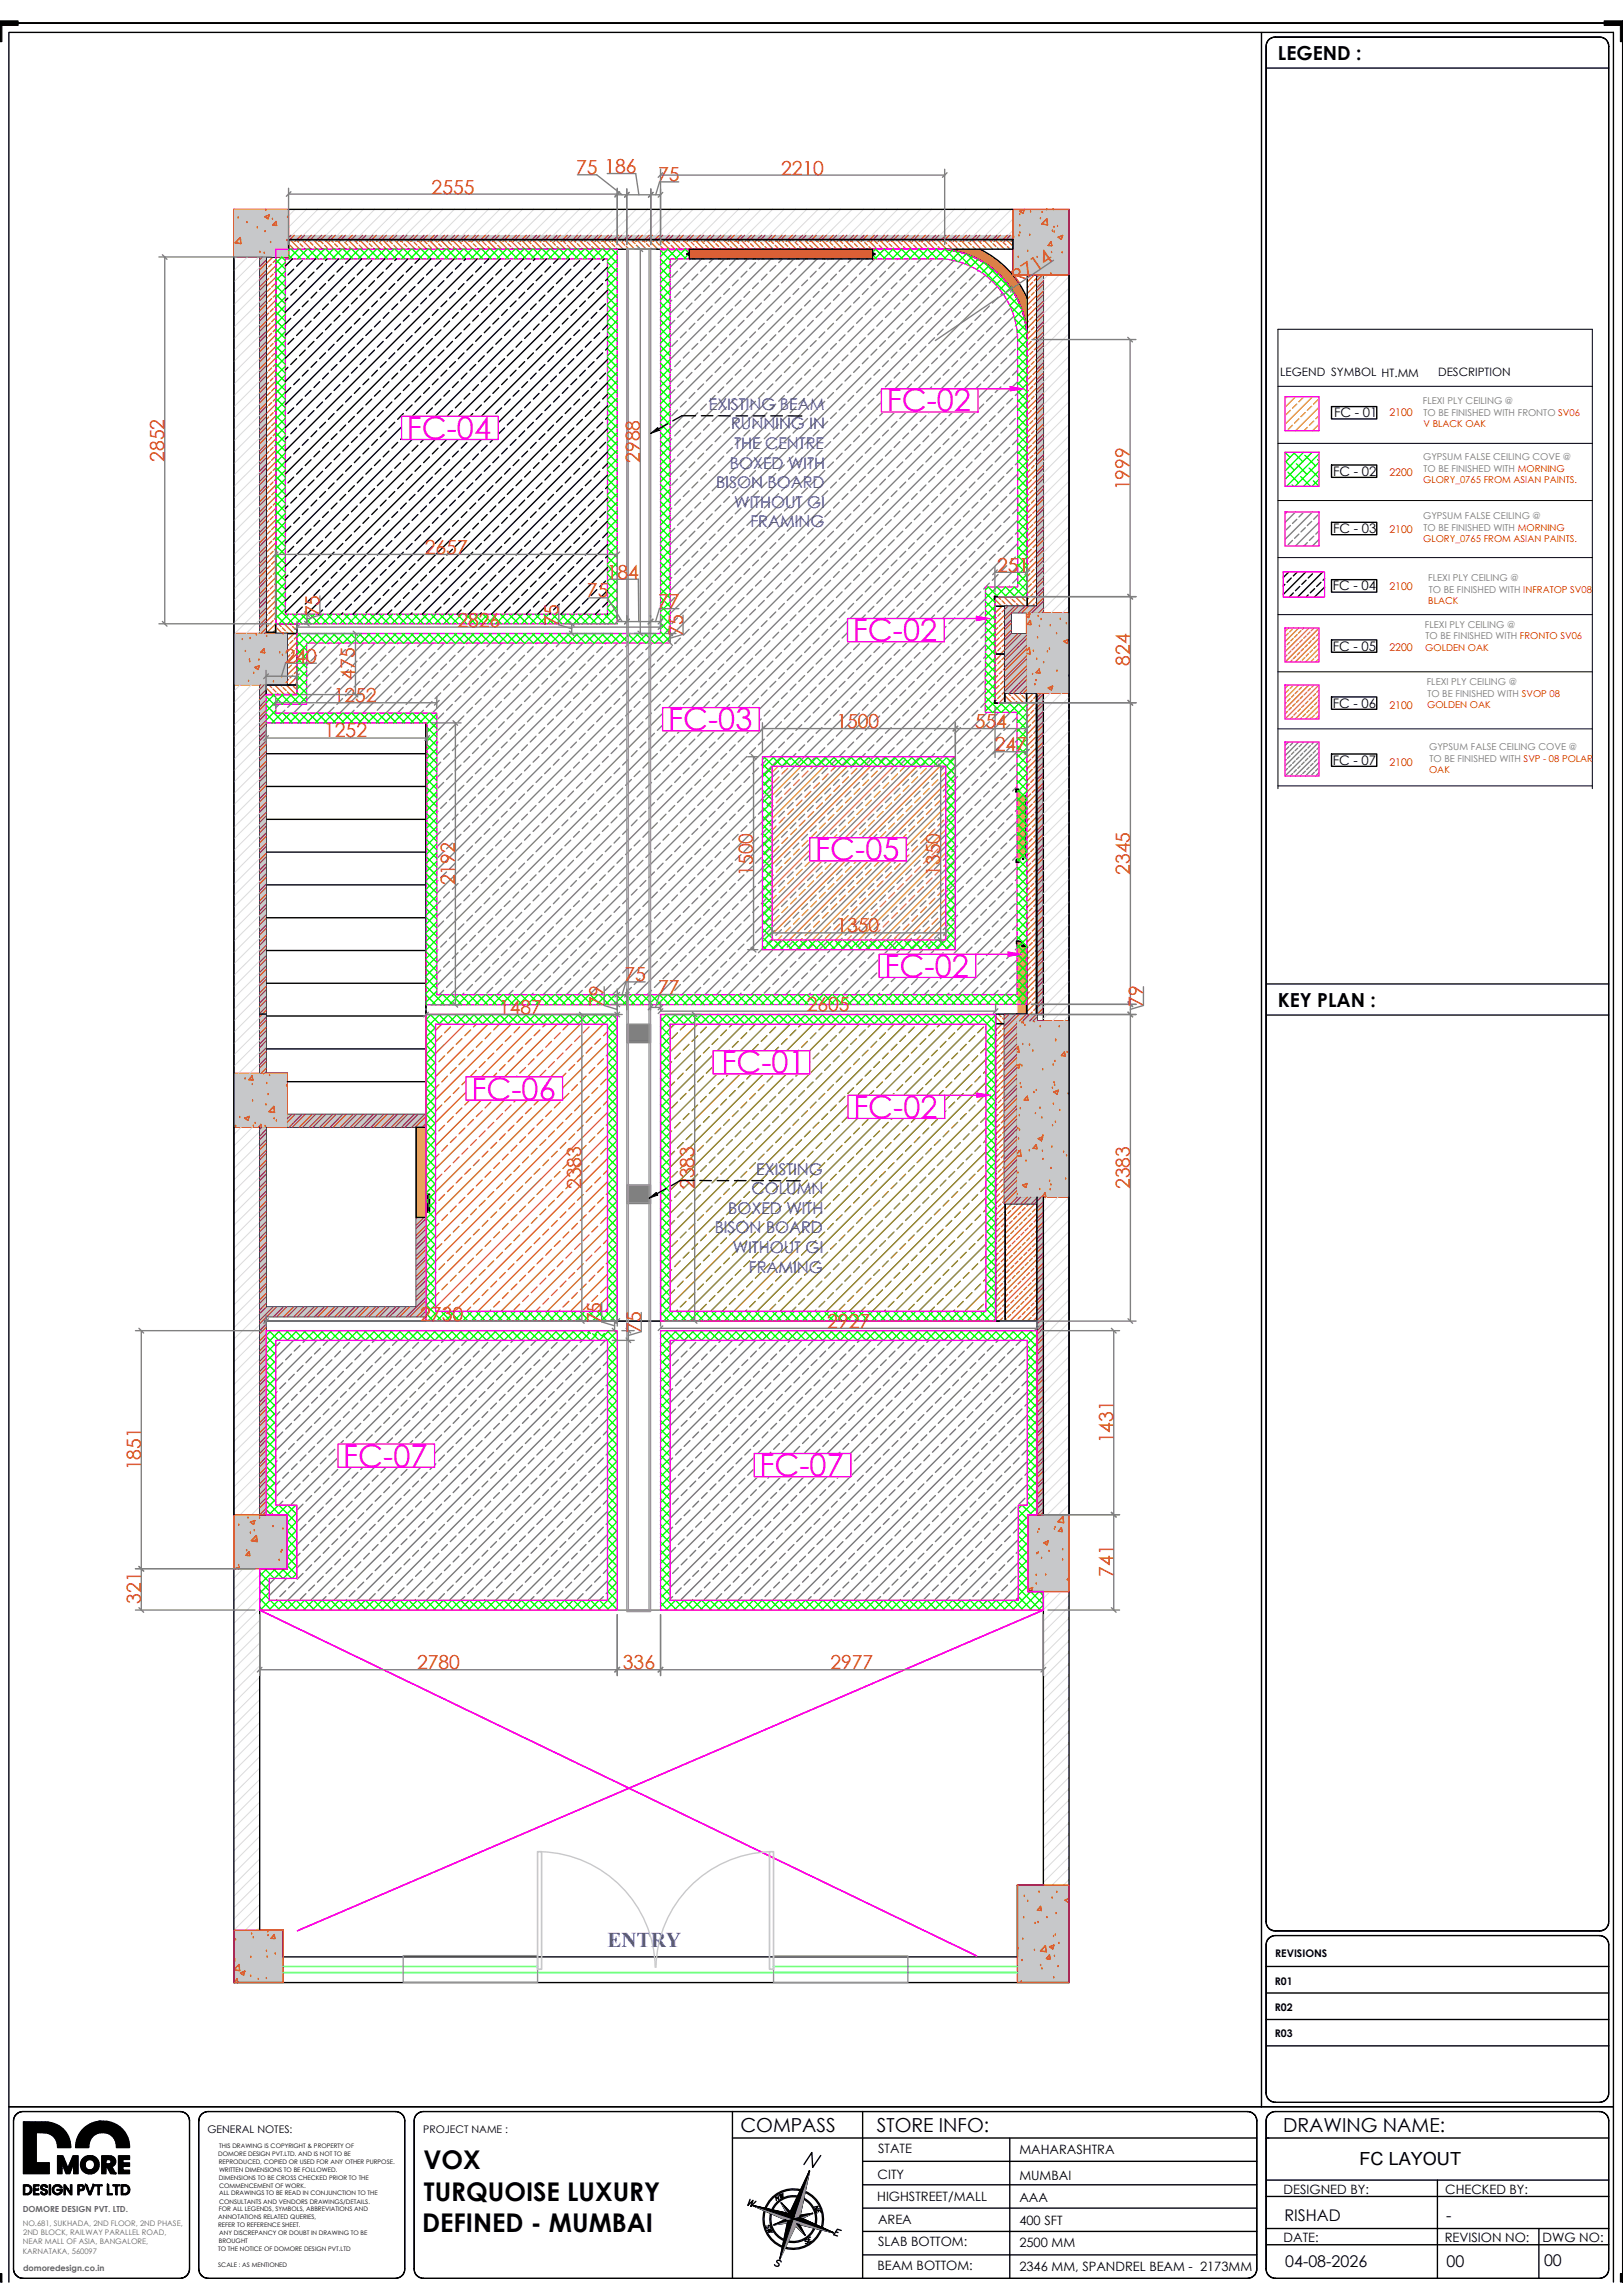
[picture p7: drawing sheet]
<svg xmlns="http://www.w3.org/2000/svg" width="297mm" height="420mm" viewBox="0 0 297 420" stroke-linecap="round" stroke-linejoin="round" font-family="sans-serif">
<defs><g id="words">
<g font-size="5.6" fill="#f0f">
<text x="162.3" y="75.3">FC-02</text>
<text x="74.4" y="80.3">FC-04</text>
<text x="156.1" y="117.3">FC-02</text>
<text x="122.3" y="133.6">FC-03</text>
<text x="149.2" y="157.4">FC-05</text>
<text x="161.9" y="178.8">FC-02</text>
<text x="132" y="196.4">FC-01</text>
<text x="86.3" y="201.2">FC-06</text>
<text x="156.2" y="204.6">FC-02</text>
<text x="62.8" y="268.4">FC-07</text>
<text x="139" y="270.1">FC-07</text>
</g>
<g font-size="4.7">
<text x="77.5" y="397">VOX</text>
<text x="77.6" y="402.7">TURQUOISE LUXURY</text>
<text x="77.2" y="408.4">DEFINED - MUMBAI</text>
</g>
<text font-size="3.9" fill="#00f" x="111.2" y="356.4">ENTRY</text>
<g font-size="3.5">
<text x="233.9" y="11">LEGEND :</text>
<text x="233.8" y="184.3">KEY PLAN :</text>
<text x="135.5" y="390.3">COMPASS</text>
<text x="160.4" y="390.3">STORE INFO:</text>
<text x="234.8" y="390.3">DRAWING NAME:</text>
</g>
<g font-size="3.5" fill="#f00">
<text x="79" y="35.4">2555</text>
<text x="105.4" y="31.9">75</text>
<text x="110.6" y="31.7">186</text>
<text x="120.4" y="33.2">75</text>
<text x="142.9" y="31.9">2210</text>
<text x="186.2" y="52" transform="rotate(-34 186.2 52)">R714</text>
<text x="30" y="84.5" transform="rotate(-90 30 84.5)">2852</text>
<text x="117.1" y="84.7" transform="rotate(-90 117.1 84.7)">2988</text>
<text x="206.7" y="89.7" transform="rotate(-90 206.7 89.7)">1999</text>
<text x="77.7" y="101.4">2657</text>
<text x="111" y="105.9">184</text>
<text x="182.4" y="104.6">251</text>
<text x="58.5" y="112.8" transform="rotate(-90 58.5 112.8)">75</text>
<text x="107.4" y="109.3">75</text>
<text x="120.4" y="111.3">77</text>
<text x="83.7" y="114.7">2826</text>
<text x="102.2" y="114.6" transform="rotate(-90 102.2 114.6)">75</text>
<text x="124.9" y="116.3" transform="rotate(-90 124.9 116.3)">75</text>
<text x="52.1" y="121.3">240</text>
<text x="64.9" y="124.4" transform="rotate(-90 64.9 124.4)">475</text>
<text x="206.8" y="121.9" transform="rotate(-90 206.8 121.9)">824</text>
<text x="61.1" y="128.5">1252</text>
<text x="59.3" y="135">1252</text>
<text x="153.1" y="133.2">1500</text>
<text x="178.4" y="133.2">554</text>
<text x="182" y="137.5">247</text>
<text x="137.8" y="160.3" transform="rotate(-90 137.8 160.3)">1500</text>
<text x="172" y="160.3" transform="rotate(-90 172 160.3)">1350</text>
<text x="206.8" y="160.1" transform="rotate(-90 206.8 160.1)">2345</text>
<text x="83.2" y="162" transform="rotate(-90 83.2 162)">2192</text>
<text x="153.1" y="170.6">1350</text>
<text x="114.3" y="179.6">75</text>
<text x="91.3" y="185.6">1487</text>
<text x="110.5" y="184.3" transform="rotate(-90 110.5 184.3)">79</text>
<text x="120.4" y="182">77</text>
<text x="147.6" y="184.9">2605</text>
<text x="209.1" y="184.3" transform="rotate(-90 209.1 184.3)">79</text>
<text x="106.4" y="217.6" transform="rotate(-90 106.4 217.6)">2383</text>
<text x="127" y="217.6" transform="rotate(-90 127 217.6)">2383</text>
<text x="206.8" y="217.6" transform="rotate(-90 206.8 217.6)">2383</text>
<text x="76.9" y="241.7">2730</text>
<text x="110" y="242.2" transform="rotate(-90 110 242.2)">75</text>
<text x="117.3" y="244" transform="rotate(-90 117.3 244)">75</text>
<text x="151.4" y="243">2927</text>
<text x="25.8" y="269.1" transform="rotate(-90 25.8 269.1)">1851</text>
<text x="203.7" y="264.1" transform="rotate(-90 203.7 264.1)">1431</text>
<text x="25.8" y="293.5" transform="rotate(-90 25.8 293.5)">321</text>
<text x="203.7" y="288.6" transform="rotate(-90 203.7 288.6)">741</text>
<text x="76.3" y="305.5">2780</text>
<text x="114" y="305.5">336</text>
<text x="152" y="305.5">2977</text>
</g>
<text font-size="3.3" x="248.8" y="396.2">FC LAYOUT</text>
<g font-size="2.9" fill="#00f">
<text x="129.7" y="75">EXISTING BEAM</text>
<text x="133.8" y="78.6">RUNNING IN</text>
<text x="134.4" y="82.2">THE CENTRE</text>
<text x="131.1" y="89.3">BISON BOARD</text>
<text x="133.6" y="85.8">BOXED WITH</text>
<text x="134.4" y="92.9">WITHOUT GI</text>
<text x="137.3" y="96.5">FRAMING</text>
<text x="138.4" y="215">EXISTING</text>
<text x="137.5" y="218.6">COLUMN</text>
<text x="130.8" y="225.7">BISON BOARD</text>
<text x="133.3" y="222.1">BOXED WITH</text>
<text x="134.1" y="229.3">WITHOUT GI</text>
<text x="137.1" y="232.9">FRAMING</text>
</g>
<g font-size="2.9">
<text x="235" y="406.5">RISHAD</text>
<text x="264.6" y="406.5">-</text>
<text x="235.2" y="414.8">04-08-2026</text>
<text x="264.7" y="414.8">00</text>
<text x="282.5" y="414.6">00</text>
</g>
<g font-size="2.4">
<text x="244.1" y="76.4">FC - 01</text>
<text x="243.9" y="87.1">FC - 02</text>
<text x="244" y="97.6">FC - 03</text>
<text x="243.9" y="108.1">FC - 04</text>
<text x="243.9" y="119.1">FC - 05</text>
<text x="243.9" y="129.5">FC - 06</text>
<text x="243.9" y="140">FC - 07</text>
<text x="160.7" y="394.1">STATE</text>
<text x="186.5" y="394.2">MAHARASHTRA</text>
<text x="160.6" y="398.7">CITY</text>
<text x="186.5" y="398.9">MUMBAI</text>
<text x="234.9" y="401.4">DESIGNED BY:</text>
<text x="264.5" y="401.4">CHECKED BY:</text>
<text x="160.5" y="402.9">HIGHSTREET/MALL</text>
<text x="160.7" y="407">AREA</text>
<text x="186.5" y="407.2">400 SFT</text>
<text x="186.5" y="403">AAA</text>
<text x="160.7" y="411">SLAB BOTTOM:</text>
<text x="186.5" y="411.2">2500 MM</text>
<text x="234.9" y="410.2">DATE:</text>
<text x="264.4" y="410.3">REVISION NO:</text>
<text x="282.3" y="410.3">DWG NO:</text>
<text x="160.6" y="415.4">BEAM BOTTOM:</text>
<text x="186.5" y="415.6">2346 MM, SPANDREL BEAM - 2173MM</text>
</g>
<g font-size="2.1">
<text x="234.3" y="68.9">LEGEND SYMBOL HT.MM</text>
<text x="263.2" y="68.9">DESCRIPTION</text>
</g>
<g font-size="1.9" fill="#f00">
<text x="254.3" y="76.1">2100</text>
<text x="254.3" y="87.2">2200</text>
<text x="254.3" y="97.6">2100</text>
<text x="254.3" y="108">2100</text>
<text x="254.3" y="119.2">2200</text>
<text x="254.3" y="129.7">2100</text>
<text x="254.3" y="140.1">2100</text>
</g>
<g font-size="1.9">
<text x="233.3" y="358.1">REVISIONS</text>
<text x="233.3" y="363.2">R01</text>
<text x="233.3" y="368">R02</text>
<text x="233.3" y="372.9">R03</text>
<text x="37.9" y="390.3">GENERAL NOTES:</text>
<text x="77.4" y="390.3">PROJECT NAME :</text>
</g>
<g font-size="1.7" fill="#767676">
<text x="260.4" y="74">FLEXI PLY CEILING @</text>
<text x="260.5" y="76.1">TO BE FINISHED WITH FRONTO SV06</text>
<text x="260.4" y="84.2">GYPSUM FALSE CEILING COVE @</text>
<text x="260.5" y="86.3">TO BE FINISHED WITH MORNING</text>
<text x="260.4" y="95.1">GYPSUM FALSE CEILING @</text>
<text x="260.5" y="97.2">TO BE FINISHED WITH MORNING</text>
<text x="261.4" y="106.3">FLEXI PLY CEILING @</text>
<text x="261.5" y="108.4">TO BE FINISHED WITH INFRATOP SV08</text>
<text x="260.8" y="114.8">FLEXI PLY CEILING @</text>
<text x="260.9" y="117">TO BE FINISHED WITH FRONTO SV06</text>
<text x="261.1" y="125.4">FLEXI PLY CEILING @</text>
<text x="261.2" y="127.5">TO BE FINISHED WITH SVOP 08</text>
<text x="261.5" y="137.3">GYPSUM FALSE CEILING COVE @</text>
<text x="261.6" y="139.4">TO BE FINISHED WITH SVP - 08 POLAR</text>
</g>
<g font-size="1.7" fill="#f00">
<text x="260.5" y="78.2">V BLACK OAK</text>
<text x="260.4" y="88.4">GLORY_0765 FROM ASIAN PAINTS.</text>
<text x="260.4" y="99.3">GLORY_0765 FROM ASIAN PAINTS.</text>
<text x="261.4" y="110.6">BLACK</text>
<text x="260.8" y="119.1">GOLDEN OAK</text>
<text x="261.2" y="129.6">GOLDEN OAK</text>
<text x="261.5" y="141.5">OAK</text>
</g>
<g font-size="1.5" fill="#636466">
<text x="4.2" y="404.8">DOMORE DESIGN PVT. LTD.</text>
<text x="4.2" y="415.6">domoredesign.co.in</text>
</g>
<g font-size="1.4" fill="#636466">
<text x="4.2" y="407.4">NO.681, SUKHADA, 2ND FLOOR, 2ND PHASE,</text>
<text x="4.2" y="410.8">NEAR MALL OF ASIA, BANGALORE,</text>
<text x="4.2" y="412.4">KARNATAKA, 560097</text>
<text x="4.2" y="409.1">2ND BLOCK, RAILWAY PARALLEL ROAD,</text>
</g>
<g font-size="1.1">
<text x="39.9" y="394.5">DOMORE DESIGN PVT.LTD. AND IS NOT TO BE</text>
<text x="40" y="396">REPRODUCED, COPIED OR USED FOR ANY OTHER PURPOSE.</text>
<text x="40.1" y="393.1">THIS DRAWING IS COPYRIGHT &amp; PROPERTY OF</text>
<text x="40.1" y="398.9">DIMENSIONS TO BE CROSS CHECKED PRIOR TO THE</text>
<text x="40.1" y="397.4">WRITTEN DIMENSIONS TO BE FOLLOWED.</text>
<text x="40.1" y="400.3">COMMENCEMENT OF WORK.</text>
<text x="40.1" y="401.8">ALL DRAWINGS TO BE READ IN CONJUNCTION TO THE</text>
<text x="39.9" y="406.2">ANNOTATIONS RELATED QUERIES,</text>
<text x="39.9" y="407.6">REFER TO REFERENCE SHEET.</text>
<text x="40.1" y="404.7">FOR ALL LEGENDS, SYMBOLS, ABBREVIATIONS AND</text>
<text x="40.1" y="403.3">CONSULTANTS AND VENDORS DRAWINGS/DETAILS.</text>
<text x="39.9" y="412">TO THE NOTICE OF DOMORE DESIGN PVT.LTD</text>
<text x="40.1" y="410.6">BROUGHT</text>
<text x="40.1" y="409.1">ANY DISCREPANCY OR DOUBT IN DRAWING TO BE</text>
<text x="39.9" y="414.9">SCALE : AS MENTIONED</text>
</g>
</g></defs>
<!-- layer: 0 -->
<path d="M78 185.7h35v56.1h-35zM120.9 185.7h61.3v56.1h-61.3z" fill="none" stroke="#808080" stroke-width=".25"/>
<path d="M50.5 45.6h62.5v68.6h-62.5z" fill="none" stroke="#dcdcdc" stroke-width=".25"/>
<path d="M42.8 38.3v77.6M48.7 47v68.9M52.8 43v4h-5.3v68.9h5.1v9.4h-5.1v71.1h5.1v9.9h-5.1M185.4 43v7.4h5.5v61.7h-5.9v3.9h2.9v10.9h3M189.8 50.4v61.7M183.9 111h7M42.8 125.3v71.1M48.7 125.3v71.1M52.6 203.9h25.4M183.8 203.9h1.6M48.7 239.2h29.3M48.7 241h29.3" fill="none" stroke="#000" stroke-width=".25"/>
<!-- layer: PANELING -->
<path d="M189.8 126.9h1.1v58.8h-1.1z" fill-rule="evenodd" fill="#c7c8ca"/>
<g fill="none" stroke="#cd2027" stroke-width=".2">
<path d="M190.5 126.9l-.7 .7M190.9 128.3l-1.1 1.2M190.9 130.2l-1.1 1.2M190.9 132.1l-1.1 1.1M190.9 133.9l-1.1 1.2M190.9 135.8l-1.1 1.2M190.9 137.7l-1.1 1.1M190.9 139.6l-1.1 1.1M190.9 127.1l-1.1 1.2M190.9 128.9l-1.1 1.2M190.9 130.8l-1.1 1.2M190.9 132.7l-1.1 1.2"/>
<path d="M190.9 134.6l-1.1 1.1M190.9 136.4l-1.1 1.2M190.9 138.3l-1.1 1.2M190.9 141.4l-1.1 1.2M190.9 143.3l-1.1 1.2M190.9 145.2l-1.1 1.1M190.9 147.1l-1.1 1.1M190.9 148.9l-1.1 1.2M190.9 150.8l-1.1 1.2M190.9 152.7l-1.1 1.1M190.9 154.5l-1.1 1.2M190.9 156.4l-1.1 1.2"/>
<path d="M190.9 158.3l-1.1 1.1M190.9 140.2l-1.1 1.2M190.9 142l-1.1 1.2M190.9 143.9l-1.1 1.2M190.9 145.8l-1.1 1.2M190.9 147.7l-1.1 1.2M190.9 149.5l-1.1 1.2M190.9 151.4l-1.1 1.2M190.9 153.3l-1.1 1.2M190.9 155.2l-1.1 1.1M190.9 157l-1.1 1.2M190.9 158.9l-1.1 1.2"/>
<path d="M190.9 160.2l-1.1 1.1M190.9 162l-1.1 1.2M190.9 163.9l-1.1 1.2M190.9 165.8l-1.1 1.1M190.9 167.7l-1.1 1.1M190.9 169.5l-1.1 1.2M190.9 171.4l-1.1 1.2M190.9 173.3l-1.1 1.1M190.9 175.1l-1.1 1.2M190.9 177l-1.1 1.2M190.9 178.9l-1.1 1.1M190.9 160.8l-1.1 1.2"/>
<path d="M190.9 162.6l-1.1 1.2M190.9 164.5l-1.1 1.2M190.9 166.4l-1.1 1.2M190.9 168.3l-1.1 1.1M190.9 170.1l-1.1 1.2M190.9 172l-1.1 1.2M190.9 173.9l-1.1 1.2M190.9 175.8l-1.1 1.1M190.9 177.6l-1.1 1.2M190.9 179.5l-1.1 1.2M190.9 180.8l-1.1 1.1M190.9 182.6l-1.1 1.2"/>
<path d="M190.9 184.5l-1.1 1.2M190.9 181.4l-1.1 1.1M190.9 183.2l-1.1 1.2M190.9 185.1l-.5 .6"/>
</g>
<!-- layer: 0 -->
<path d="M183.9 111v15.9h4M78 132.3v108.7M189.8 126.9v60M190.9 126.9v60h-4.8v32.2h4.8M195.6 126.9v60M190.9 185.7h-7.1v34.6h6M52.6 206.3h25.4M76.2 206.3v32.9M76.2 222.8h1.8" fill="none" stroke="#000" stroke-width=".25"/>
<!-- layer: COLUMN -->
<path d="M42.8 38.3h10v8.7h-10zM42.8 115.9h9.8v9.4h-9.8zM187.9 112.1h7.7v14.8h-7.7zM42.8 196.4h9.8v9.9h-9.8zM186.1 186.9h9.5v32.2h-9.5z" fill="none" stroke="#f00" stroke-width=".25"/>
<!-- layer: COL -->
<path d="M115 217.1v2.8" fill="none" stroke="#808080" stroke-width=".25"/>
<!-- layer: PANELING -->
<path d="M115 187.7v2.8" fill="none" stroke="#545454" stroke-width=".2"/>
<!-- layer: 0 -->
<path d="M115 217.1h3.8v2.8h-3.8z" fill-rule="evenodd" fill="#808080"/>
<!-- layer: COL -->
<path d="M118.8 217.1v2.8" fill="none" stroke="#808080" stroke-width=".25"/>
<!-- layer: PANELING -->
<path d="M115 187.7h3.8v2.8" fill="none" stroke="#545454" stroke-width=".2"/>
<!-- layer: 0 -->
<path d="M115 187.7h3.8v2.8h-3.8z" fill-rule="evenodd" fill="#808080"/>
<!-- layer: PANELING -->
<path d="M115 190.5h3.8M48.7 241.8h141.1" fill="none" stroke="#545454" stroke-width=".2"/>
<!-- layer: COL -->
<path d="M115 217.1h3.8M115 219.9h3.8" fill="none" stroke="#808080" stroke-width=".25"/>
<!-- layer: PARTITION HAT -->
<path d="M172.8 45.6h6.5a18.1 18.1 0 0 1 8.7 9v7.5a16.8 16.8 0 0 0-15.2-16.5z" fill-rule="evenodd" fill="#dda56e"/>
<!-- layer: 0 -->
<path d="M172.8 45.6h6.5a18.1 18.1 0 0 1 8.7 9v7.5a16.8 16.8 0 0 0-15.2-16.5z" fill-rule="evenodd" fill="#f8991e"/>
<!-- layer: PARTITION -->
<g fill="none" stroke="#cd6928" stroke-width=".25">
<path d="M48.9 55.4l-.2 .3M48.9 49.1l-.2 .2M49.2 57.3l-.5 .5M49.2 51l-.5 .4M49.5 59.1l-.6 .6M49.5 52.8l-.6 .5M49.7 54.6l-.5 .6M49.7 48.3l-.5 .5M49.9 47l-1.2 1.3M50 56.5l-.5 .5M50 50.2l-.5 .5M50.2 58.4l-.5 .5"/>
<path d="M50.2 52l-.5 .5M50.5 59.2l-1.8 1.7M50.5 57.1l-1.8 1.7M50.5 55l-1.8 1.7M50.5 52.8l-1.8 1.8M50.5 50.7l-1.8 1.8M50.5 48.6l-1.8 1.8M50.5 56l-.3 .2M50.5 53.9l-.5 .5M50.5 49.7l-.3 .2M50.5 47.6l-.5 .4M188.2 58.8l-.2 .2"/>
<path d="M188.2 52.4l-.2 .2M188.5 54.3l-.5 .5M188.7 56.1l-.5 .6M189 58l-.5 .5M189 51.6l-.5 .6M189.2 50.4l-1.2 1.2M189.3 59.8l-.6 .6M189.3 53.5l-.6 .5M189.5 55.3l-.5 .6M189.7 58.3l-1.7 1.8M189.7 56.2l-1.7 1.7M189.7 54.1l-1.7 1.7"/>
<path d="M189.7 51.9l-1.7 1.8M189.7 59.3l-.2 .2M189.7 57.2l-.4 .5M189.7 53l-.2 .2M189.7 50.9l-.4 .5M48.9 74.5l-.2 .2M48.9 68.1l-.2 .3M48.9 61.8l-.2 .2M49.2 76.3l-.5 .5M49.2 70l-.5 .5M49.2 63.6l-.5 .5M49.5 78.2l-.6 .5"/>
<path d="M49.5 71.8l-.6 .5M49.5 65.5l-.6 .5M49.7 73.7l-.5 .5M49.7 67.3l-.5 .6M49.7 61l-.5 .5M50 75.5l-.5 .6M50 69.2l-.5 .5M50 62.9l-.5 .5M50.2 77.4l-.5 .5M50.2 71l-.5 .6M50.2 64.7l-.5 .5M50.5 78.2l-1.8 1.8"/>
<path d="M50.5 76.1l-1.8 1.8M50.5 74l-1.8 1.8M50.5 71.9l-1.8 1.7M50.5 69.8l-1.8 1.7M50.5 67.7l-1.8 1.7M50.5 65.5l-1.8 1.8M50.5 63.4l-1.8 1.8M50.5 61.3l-1.8 1.8M50.5 79.3l-.5 .4M50.5 75l-.3 .3M50.5 72.9l-.5 .5M50.5 68.7l-.3 .2"/>
<path d="M50.5 66.6l-.5 .5M50.5 62.4l-.3 .2M50.5 60.2l-.5 .5M188.2 77.8l-.2 .2M188.2 71.4l-.2 .3M188.2 65.1l-.2 .2M188.5 79.6l-.5 .5M188.5 73.3l-.5 .5M188.5 67l-.5 .4M188.5 60.6l-.5 .5M188.7 75.1l-.5 .6M188.7 68.8l-.5 .5"/>
<path d="M188.7 62.5l-.5 .5M189 77l-.5 .5M189 70.6l-.5 .6M189 64.3l-.5 .5M189.3 78.9l-.6 .5M189.3 72.5l-.6 .5M189.3 66.2l-.6 .5M189.5 74.4l-.5 .5M189.5 68l-.5 .5M189.5 61.7l-.5 .5M189.7 79.4l-1.7 1.8M189.7 77.3l-1.7 1.8"/>
<path d="M189.7 75.2l-1.7 1.7M189.7 73.1l-1.7 1.7M189.7 71l-1.7 1.7M189.7 68.8l-1.7 1.8M189.7 66.7l-1.7 1.8M189.7 64.6l-1.7 1.8M189.7 62.5l-1.7 1.8M189.7 60.4l-1.7 1.8M189.7 78.4l-.2 .2M189.7 76.2l-.4 .5M189.7 72l-.2 .2M189.7 69.9l-.4 .5"/>
<path d="M189.7 65.7l-.2 .2M189.7 63.6l-.4 .4M48.9 99.8l-.2 .3M48.9 93.5l-.2 .2M48.9 87.2l-.2 .2M48.9 80.8l-.2 .2M49.2 95.3l-.5 .5M49.2 89l-.5 .5M49.2 82.7l-.5 .4M49.5 97.2l-.6 .5M49.5 90.8l-.6 .6M49.5 84.5l-.6 .5"/>
<path d="M49.7 99l-.5 .6M49.7 92.7l-.5 .5M49.7 86.3l-.5 .6M49.7 80l-.5 .6M50 94.5l-.5 .6M50 88.2l-.5 .5M50 81.9l-.5 .5M50.2 96.4l-.5 .5M50.2 90.1l-.5 .5M50.2 83.7l-.5 .5M50.5 99.4l-1.8 1.7M50.5 97.2l-1.8 1.8"/>
<path d="M50.5 95.1l-1.8 1.8M50.5 93l-1.8 1.8M50.5 90.9l-1.8 1.8M50.5 88.8l-1.8 1.7M50.5 86.7l-1.8 1.7M50.5 84.5l-1.8 1.8M50.5 82.4l-1.8 1.8M50.5 80.3l-1.8 1.8M50.5 98.3l-.5 .5M50.5 94.1l-.3 .2M50.5 92l-.5 .4M50.5 87.7l-.3 .2"/>
<path d="M50.5 85.6l-.5 .5M50.5 81.4l-.3 .2M188.2 96.8l-.2 .2M188.2 90.5l-.2 .2M188.2 84.1l-.2 .3M188.5 98.7l-.5 .4M188.5 92.3l-.5 .5M188.5 86l-.5 .5M188.7 94.2l-.5 .5M188.7 87.8l-.5 .6M188.7 81.5l-.5 .5M189 96l-.5 .6"/>
<path d="M189 89.7l-.5 .5M189 83.3l-.5 .6M189.3 97.9l-.6 .5M189.3 91.5l-.6 .6M189.3 85.2l-.6 .5M189.5 99.7l-.5 .5M189.5 93.4l-.5 .5M189.5 87l-.5 .6M189.5 80.7l-.5 .5M189.7 98.4l-1.7 1.8M189.7 96.3l-1.7 1.8M189.7 94.2l-1.7 1.8"/>
<path d="M189.7 92.1l-1.7 1.8M189.7 90l-1.7 1.8M189.7 87.9l-1.7 1.7M189.7 85.8l-1.7 1.7M189.7 83.7l-1.7 1.7M189.7 81.5l-1.7 1.8M189.7 97.4l-.2 .2M189.7 95.3l-.4 .4M189.7 91l-.2 .3M189.7 88.9l-.4 .5M189.7 84.7l-.2 .2M189.7 82.6l-.4 .5"/>
<path d="M48.9 112.5l-.2 .2M48.9 106.2l-.2 .2M49.2 114.4l-.5 .4M49.2 108l-.5 .5M49.2 101.7l-.5 .5M49.5 109.9l-.6 .5M49.5 103.5l-.6 .5M49.7 105.4l-.5 .5M49.7 111.7l-.5 .6M50 113.6l-.5 .5M50 107.2l-.5 .6M50 100.9l-.5 .5"/>
<path d="M50.2 115.4l-.2 .3M50.2 109.1l-.5 .5M50.2 102.7l-.5 .6M50.4 114.7l1.3 1.2M50.5 114.1l-1.6 1.6M50.5 112l-1.8 1.8M50.5 109.9l-1.8 1.8M50.5 107.8l-1.8 1.8M50.5 105.7l-1.8 1.8M50.5 103.6l-1.8 1.7M50.5 101.5l-1.8 1.7M50.5 113.1l-.3 .2"/>
<path d="M50.5 111l-.5 .5M50.5 106.7l-.3 .3M50.5 104.6l-.5 .5M50.5 100.4l-.3 .2M51 114.2l.4 .4M51.7 114.9l.5 .5M52 114.2l1.8 1.7M52.5 115.7l.2 .2M52.8 118l-.2 .2M53.1 119.8l-.5 .5M53.1 114.2l.2 .2M53.5 114.6l.6 .6"/>
<path d="M53.6 117.2l-.5 .5M53.8 115.9l-1.2 1.3M53.8 119.1l-.5 .5M54.1 114.2l.3 .2M54.3 116.4l-.5 .6M54.3 115.4l.1 .1M54.4 119.6l-1.8 1.8M54.4 117.5l-1.8 1.8M54.4 118.6l-.3 .2M182.1 109.7l1.2 1.3-1.2 1.2M182.3 119.4l-.2 .2M182.3 113l-.2 .2"/>
<path d="M182.6 114.9l-.5 .5M182.6 109.2l.5 .5M182.9 116.7l-.6 .6M183.1 118.6l-.5 .5M183.1 112.2l-.5 .6M183.4 114.1l-.5 .5M183.4 109.9l.5 .6M183.6 115.9l-.5 .6M183.7 109.2l1.7 1.8M183.9 118.9l-.8 .8M183.9 116.8l-1.8 1.8M183.9 114.7l-1.8 1.7"/>
<path d="M183.9 112.6l-1.8 1.7M183.9 117.8l-.5 .5M183.9 113.6l-.3 .2M183.9 111.5l-.5 .5M184.2 110.7l.2 .3M184.7 109.2l.3 .2M185.2 109.7l.5 .5M185.8 109.2l1.8 1.8M186 110.5l.5 .5M187.1 109.4l.5 .5M187.9 110.2l.1 .1M187.9 109.2l.1 .1"/>
<path d="M188.2 109.5l-.2 .2M188.2 103.2l-.2 .2M188.5 105l-.5 .5M188.7 106.8l-.5 .6M188.7 100.5l-.5 .5M189 108.7l-.5 .5M189 102.3l-.5 .6M189.3 110.6l-.5 .4M189.3 104.2l-.6 .5M189.5 106.1l-.5 .5M189.7 102.7l-1.7 1.7M189.7 100.5l-1.7 1.8"/>
<path d="M189.7 101.6l-.4 .5M189.8 109l-1.8 1.8M189.8 106.9l-1.8 1.8M189.8 104.8l-1.8 1.7M189.8 110.1l-.3 .2M189.8 108l-.5 .4M189.8 103.7l-.3 .2M52.8 124.3l-.2 .3M53.3 121.7l-.5 .5M53.6 123.6l-.5 .5M54.1 120.9l-.5 .5M54.4 123.9l-1.5 1.5"/>
<path d="M54.4 121.7l-1.8 1.8M54.4 124.9l-.3 .2M54.4 122.8l-.6 .5M188.1 135.3l-.2 .2M188.1 128.9l-.2 .2M188.4 137.1l-.5 .5M188.4 130.8l-.5 .5M188.6 138.9l-.5 .6M188.6 132.6l-.5 .6M188.9 134.5l-.5 .5M188.9 128.1l-.5 .6M189.1 126.9l-1.2 1.2"/>
<path d="M189.2 136.3l-.6 .5M189.2 130l-.6 .5M189.4 138.2l-.5 .5M189.4 131.8l-.5 .5M189.6 139l-1.7 1.8M189.6 136.9l-1.7 1.7M189.6 134.8l-1.7 1.7M189.6 132.6l-1.7 1.8M189.6 130.5l-1.7 1.8M189.6 128.4l-1.7 1.8M189.6 135.8l-.2 .3M189.6 133.7l-.4 .5"/>
<path d="M189.6 129.5l-.2 .2M189.6 127.4l-.4 .4M188.1 141.6l-.2 .2M188.1 154.3l-.2 .2M188.1 147.9l-.2 .3M188.4 156.1l-.5 .5M188.4 149.8l-.5 .5M188.4 143.4l-.5 .5M188.6 158l-.5 .5M188.6 151.6l-.5 .6M188.6 145.3l-.5 .5M188.9 159.8l-.5 .6"/>
<path d="M188.9 153.5l-.5 .5M188.9 147.2l-.5 .5M188.9 140.8l-.5 .5M189.2 155.3l-.6 .6M189.2 149l-.6 .5M189.2 142.7l-.6 .5M189.4 144.5l-.5 .5M189.4 157.2l-.5 .5M189.4 150.8l-.5 .6M189.6 158l-1.7 1.8M189.6 155.9l-1.7 1.8M189.6 153.8l-1.7 1.8"/>
<path d="M189.6 151.7l-1.7 1.8M189.6 149.6l-1.7 1.7M189.6 147.5l-1.7 1.7M189.6 145.3l-1.7 1.8M189.6 143.2l-1.7 1.8M189.6 141.1l-1.7 1.8M189.6 159.1l-.4 .5M189.6 154.8l-.2 .3M189.6 152.7l-.4 .5M189.6 148.5l-.2 .2M189.6 146.4l-.4 .5M189.6 142.2l-.2 .2"/>
<path d="M189.6 140.1l-.4 .4M188.1 179.6l-.2 .3M188.1 173.3l-.2 .2M188.1 167l-.2 .2M188.1 160.6l-.2 .2M188.4 175.1l-.5 .6M188.4 168.8l-.5 .5M188.4 162.5l-.5 .5M188.6 177l-.5 .5M188.6 170.7l-.5 .5M188.6 164.3l-.5 .6M188.9 178.9l-.5 .5"/>
<path d="M188.9 172.5l-.5 .5M188.9 166.2l-.5 .5M189.2 174.4l-.6 .5M189.2 168l-.6 .5M189.2 161.7l-.6 .5M189.4 176.2l-.5 .5M189.4 169.9l-.5 .5M189.4 163.5l-.5 .6M189.6 179.2l-1.7 1.7M189.6 177l-1.7 1.8M189.6 174.9l-1.7 1.8M189.6 172.8l-1.7 1.8"/>
<path d="M189.6 170.7l-1.7 1.8M189.6 168.6l-1.7 1.8M189.6 166.5l-1.7 1.7M189.6 164.4l-1.7 1.7M189.6 162.2l-1.7 1.8M189.6 160.1l-1.7 1.8M189.6 178.1l-.4 .5M189.6 173.9l-.2 .2M189.6 171.8l-.4 .4M189.6 167.5l-.2 .3M189.6 165.4l-.4 .5M189.6 161.2l-.2 .2"/>
<path d="M188.1 186l-.2 .2M188.4 181.5l-.5 .5M188.6 183.3l-.5 .6M188.9 185.2l-.5 .5M189.2 187.1l-.3 .2M189.2 180.7l-.6 .5M189.4 182.6l-.5 .5M189.6 185.5l-1.7 1.8M189.6 183.4l-1.7 1.8M189.6 181.3l-1.7 1.7M189.6 186.5l-.2 .3M189.6 184.4l-.4 .5"/>
<path d="M189.6 180.2l-.2 .2"/>
</g>
<path d="M48.7 47h1.8v68.7h-1.8zM188 50.4h1.7l.1 60.6h-1.8zM50.4 114.2h4v1.7h-4zM52.6 115.9h1.7l.1 9.5h-1.8zM182.1 111h1.8v8.7h-1.8zM182.1 109.2h5.9v1.8h-5.9zM187.9 126.9h1.7v60.4h-1.7z" fill="none" stroke="#000" stroke-width=".25"/>
<!-- layer: 0 -->
<path d="M114.7 187.4h4.3v3.4h-4.3zM115 187.7h3.8v2.8h-3.8z" fill="none" stroke="#808080" stroke-width=".25"/>
<!-- layer: COL -->
<path d="M114.7 216.9h4.3v3.4h-4.3zM115 217.1h3.8v2.8h-3.8z" fill="none" stroke="#808080" stroke-width=".25"/>
<!-- layer: 0 -->
<path d="M172.8 45.6a16.8 16.8 0 0 1 15.2 16.5M179.3 45.6a18.1 18.1 0 0 1 8.7 9" fill="none" stroke="#000" stroke-width=".25"/>
<!-- layer: PARTITION -->
<g fill="#f1eb1f">
<path d="M187 156.9h.4v.1h-.4z" fill-rule="evenodd"/>
<circle cx="187.2" cy="157.1" r=".08"/>
</g>
<g fill="none" stroke="#000" stroke-width=".25">
<path d="M187 156.9h.4v.1h-.4zM187.2 157.2l-.1 .1M187.2 157.2v.1M187.2 157.2l.1 .1"/>
<circle cx="187.2" cy="157.1" r=".09"/>
</g>
<!-- layer: PARTITION_1 -->
<path d="M186 144.5h.9v.9h.9v11.5h-.9v.8h-.9z" fill-rule="evenodd" fill="#dda56e"/>
<!-- layer: . -->
<path d="M187.8 145.4h-.9v-.9h-.9v13.2h.9v-.8h.9" fill="none" stroke="#fafafa" stroke-width=".18"/>
<!-- layer: WALL -->
<path d="M187.8 145.4v11.5" fill="none" stroke="#000" stroke-width=".3"/>
<!-- layer: PARTITION_1 -->
<path d="M186.1 172.3h.9v.9h.8v12.4h-1.7z" fill-rule="evenodd" fill="#dda56e"/>
<!-- layer: . -->
<path d="M186.1 173.2v12.4M187 185.6h.9" fill="none" stroke="#fafafa" stroke-width=".18"/>
<!-- layer: WALL -->
<path d="M187.9 174.1v11.5h-1.8" fill="none" stroke="#000" stroke-width=".3"/>
<!-- layer: 16 -->
<path d="M186.1 173.2v-.9h.9v.9h.9v.9" fill="none" stroke="#000" stroke-width=".25"/>
<!-- layer: PARTITION -->
<path d="M182.1 119.7h1.7v8.9h-1.7zM183.9 126.8h3.9v1.8h-3.9zM187.2 173.1h.4v.1h-.4zM187.4 173.1h.1M182.2 187.3h1.7v54.5h-1.7zM182.2 185.6h3.9v1.7h-3.9zM183.9 220.3h5.8l.1 21.5h-5.9z" fill="none" stroke="#000" stroke-width=".25"/>
<circle cx="187.4" cy="173" r=".09" fill="none" stroke="#000" stroke-width=".18"/>
<g fill="none" stroke="#cd6928" stroke-width=".25">
<path d="M183.3 119.7l-1.2 1.2M182.3 128.1l-.2 .2M182.3 121.8l-.2 .2M182.6 123.6l-.5 .5M182.8 125.5l-.5 .5M183.1 127.3l-.5 .5M183.1 121l-.5 .5M183.4 122.8l-.6 .6M183.6 124.7l-.5 .5M183.8 127.6l-.9 1M183.8 125.5l-1.7 1.8M183.8 123.4l-1.7 1.8"/>
<path d="M183.8 121.3l-1.7 1.7M183.8 126.6l-.4 .5M183.8 122.3l-.2 .3M183.8 120.2l-.4 .5M183.9 127.3l1.2 1.3M184.4 126.8l.5 .5M185.2 127.6l.5 .5M185.5 126.8l1.7 1.8M186 128.4l.2 .2M186.5 126.8l.2 .2M187 127.3l.6 .5M187.6 126.8l.2 .3"/>
<path d="M187.8 128.1h.1M182.2 186.1l1.2 1.2-1.2 1.3M182.4 195.7l-.2 .3M182.4 189.4l-.2 .2M182.7 197.6l-.5 .5M182.7 191.2l-.5 .6M182.7 185.6l.5 .5M182.9 199.5l-.5 .5M182.9 193.1l-.5 .5M183.2 195l-.5 .5M183.2 188.6l-.5 .5M183.5 196.8l-.6 .5"/>
<path d="M183.5 190.5l-.6 .5M183.5 186.3l.5 .6M183.7 198.7l-.5 .5M183.7 192.3l-.5 .5M183.8 185.6l1.7 1.7M183.9 199.5l-1.7 1.8M183.9 197.4l-1.7 1.7M183.9 195.3l-1.7 1.7M183.9 193.2l-1.7 1.7M183.9 191l-1.7 1.8M183.9 188.9l-1.7 1.8M183.9 196.3l-.2 .2"/>
<path d="M183.9 194.2l-.4 .5M183.9 190l-.2 .2M183.9 187.9l-.4 .5M184.2 187.1l.3 .2M184.8 185.6l.2 .2M185.3 186.1l.5 .5M185.9 185.6l.2 .2M186.1 186.9h.1M182.4 214.8l-.2 .2M182.4 208.4l-.2 .2M182.4 202.1l-.2 .2M182.7 216.6l-.5 .5"/>
<path d="M182.7 210.3l-.5 .5M182.7 203.9l-.5 .5M182.9 218.5l-.5 .5M182.9 212.1l-.5 .6M182.9 205.8l-.5 .5M183.2 201.3l-.5 .5M183.2 214l-.5 .5M183.2 207.6l-.5 .6M183.5 215.8l-.6 .6M183.5 209.5l-.6 .5M183.5 203.1l-.6 .6M183.7 217.7l-.5 .5"/>
<path d="M183.7 211.3l-.5 .6M183.7 205l-.5 .5M183.9 218.5l-1.7 1.8M183.9 216.4l-1.7 1.8M183.9 214.3l-1.7 1.8M183.9 212.2l-1.7 1.7M183.9 210.1l-1.7 1.7M183.9 207.9l-1.7 1.8M183.9 205.8l-1.7 1.8M183.9 203.7l-1.7 1.8M183.9 201.6l-1.7 1.8M183.9 219.6l-.4 .5"/>
<path d="M183.9 215.4l-.2 .2M183.9 213.2l-.4 .5M183.9 209l-.2 .2M183.9 206.9l-.4 .5M183.9 202.7l-.2 .2M183.9 200.5l-.4 .5M182.4 233.8l-.2 .2M182.4 227.4l-.2 .3M182.4 221.1l-.2 .2M182.7 235.6l-.5 .5M182.7 229.3l-.5 .5M182.7 223l-.5 .5"/>
<path d="M182.9 237.5l-.5 .5M182.9 231.2l-.5 .5M182.9 224.8l-.5 .5M183.2 239.4l-.5 .5M183.2 233l-.5 .5M183.2 226.7l-.5 .5M183.2 220.3l-.5 .5M183.5 234.9l-.6 .5M183.5 228.5l-.6 .5M183.5 222.2l-.6 .5M183.7 230.4l-.5 .5M183.7 224l-.5 .5"/>
<path d="M183.7 236.7l-.5 .5M183.9 239.7l-1.7 1.7M183.9 237.5l-1.7 1.8M183.9 235.4l-1.7 1.8M183.9 233.3l-1.7 1.8M183.9 231.2l-1.7 1.8M183.9 229.1l-1.7 1.7M183.9 227l-1.7 1.7M183.9 224.9l-1.7 1.7M183.9 222.7l-1.7 1.8M183.9 220.6l-1.7 1.8M183.9 238.6l-.4 .5"/>
<path d="M183.9 234.4l-.2 .2M183.9 232.2l-.4 .6M183.9 228l-.2 .3M183.9 225.9l-.4 .5M183.9 221.7l-.2 .2M184.2 235l-.3 .2M184.2 228.7l-.3 .2M184.2 222.3l-.3 .3M184.4 236.9l-.5 .4M184.4 230.5l-.5 .5M184.4 224.2l-.5 .5M184.7 238.7l-.5 .6"/>
<path d="M184.7 232.4l-.5 .5M184.7 226l-.5 .6M185 234.2l-.6 .6M185 227.9l-.6 .5M185 221.5l-.6 .6M185.2 220.3l-1.3 1.2M185.2 236.1l-.5 .5M185.2 229.7l-.5 .6M185.2 223.4l-.5 .5M185.5 237.9l-.5 .6M185.5 231.6l-.5 .5M185.5 225.2l-.5 .6"/>
<path d="M185.7 239.8l-.5 .5M185.7 233.4l-.5 .6M185.7 227.1l-.5 .5M185.7 220.8l-.5 .5M186 235.3l-.5 .5M186 228.9l-.5 .6M186 222.6l-.5 .5M186.2 220.3l-.2 .2M186.3 237.1l-.6 .6M186.3 230.8l-.6 .5M186.3 224.4l-.6 .6M186.6 239l-.6 .5"/>
<path d="M186.6 232.6l-.6 .6M186.6 226.3l-.6 .5M186.8 234.5l-.5 .5M186.8 228.2l-.5 .5M186.8 221.8l-.5 .5M187.1 236.3l-.5 .6M187.1 230l-.5 .5M187.1 223.7l-.5 .5M187.3 220.3l-3.4 3.3M187.3 238.2l-.5 .5M187.3 231.8l-.5 .6M187.3 225.5l-.5 .5"/>
<path d="M187.6 233.7l-.5 .5M187.6 227.4l-.5 .5M187.6 221l-.5 .5M187.9 235.5l-.6 .6M187.9 229.2l-.6 .5M187.9 222.9l-.6 .5M188.1 237.4l-.5 .5M188.1 231l-.5 .6M188.1 224.7l-.5 .5M188.4 220.3l-.5 .5M188.4 239.3l-.5 .5M188.4 232.9l-.5 .5"/>
<path d="M188.4 226.6l-.5 .5M188.7 234.8l-.6 .5M188.7 228.4l-.6 .5M188.7 222.1l-.6 .5M188.9 236.6l-.5 .5M188.9 230.3l-.5 .5M188.9 223.9l-.5 .5M189.2 238.5l-.5 .5M189.2 232.1l-.5 .5M189.2 225.8l-.5 .5M189.4 220.3l-5.5 5.4M189.5 234l-.6 .5"/>
<path d="M189.5 227.6l-.6 .6M189.5 221.3l-.6 .5M189.7 235.8l-.5 .5M189.7 229.5l-.5 .5M189.7 223.1l-.5 .6M189.7 232.6l-5.8 5.8M189.7 230.5l-5.8 5.8M189.7 228.4l-5.8 5.8M189.7 226.3l-5.8 5.8M189.7 224.2l-5.8 5.8M189.7 222.1l-5.8 5.7M189.7 233.7h.1"/>
<path d="M189.7 231.6l-.2 .2M189.7 227.3v.1M189.7 225.2l-.2 .3M189.7 221h.1M189.8 238.9l-2.9 2.9M189.8 236.8l-5 5M189.8 234.7l-5.9 5.8M189.8 237.9l-.3 .3M182.4 240.1l-.2 .3M183.5 241.2l-.6 .5M183.9 240.7l-.2 .2M184.2 241.4l-.3 .2"/>
<path d="M185 240.6l-.6 .5M186 241.6l-.1 .2M186.8 240.8l-.5 .6M187.6 240l-.5 .6M188.7 241.1l-.6 .5M189.5 240.3l-.6 .5M189.8 241.1l-.7 .7M189.8 240h-.1"/>
</g>
<!-- layer: FC HAT -->
<g fill="none" stroke="#0f0" stroke-width=".25">
<path d="M48.7 258.8l1.8 1.8M48.7 257.2l1.8 1.8M48.7 255.7l1.8 1.7M48.7 254.1l1.8 1.7M48.7 252.5l1.8 1.7M48.7 250.9l1.8 1.8M48.7 249.3l1.8 1.8M48.7 247.7l1.8 1.8M48.7 246.1l1.8 1.8M48.7 244.6l1.8 1.7M49.2 243.5l1.8 1.8 1.8-1.8M49.6 243.5l-.9 .9"/>
<path d="M50.5 245.9l-1.8 1.7M50.5 247.4l-1.8 1.8M50.5 249l-1.8 1.8M50.5 250.6l-1.8 1.8M50.5 252.2l-1.8 1.8M50.5 253.8l-1.8 1.7M50.5 255.4l-1.8 1.7M50.5 256.9l-1.8 1.8M50.5 258.5l-1.8 1.8M50.8 243.5l1.8 1.8 1.8-1.8M51.2 243.5l-2.5 2.5M52.4 243.5l1.8 1.8 1.8-1.8"/>
<path d="M54 243.5l1.8 1.8 1.7-1.8M55.6 243.5l1.8 1.8 1.7-1.8M57.2 243.5l1.7 1.8M58.7 243.5l1.8 1.8 1.8-1.8M60.3 243.5l1.8 1.8 1.8-1.8M60.7 243.5l-1.7 1.8M61.9 243.5l1.8 1.8 1.8-1.8M63.5 243.5l1.8 1.8 1.8-1.8M65.1 243.5l1.8 1.8M66.7 243.5l1.8 1.8 1.7-1.8M68.3 243.5l1.8 1.8 1.7-1.8M68.6 243.5l-1.7 1.8"/>
<path d="M69.8 243.5l1.8 1.8 1.8-1.8M71.4 243.5l1.8 1.8 1.8-1.8M73 243.5l1.8 1.8M74.6 243.5l1.8 1.8 1.8-1.8M76.2 243.5l1.8 1.8 1.7-1.8M76.6 243.5l-1.8 1.8M77.8 243.5l1.8 1.8 1.7-1.8M79.3 243.5l1.8 1.8 1.8-1.8M80.9 243.5l1.8 1.8 1.8-1.8M82.5 243.5l1.8 1.8 1.8-1.8M84.1 243.5l1.8 1.8M85.7 243.5l1.8 1.8 1.8-1.8"/>
<path d="M87.3 243.5l1.8 1.8 1.7-1.8M87.7 243.5l-1.8 1.8M88.9 243.5l1.8 1.8 1.7-1.8M90.4 243.5l1.8 1.8 1.8-1.8M92 243.5l1.8 1.8M93.6 243.5l1.8 1.8 1.8-1.8M95.2 243.5l1.8 1.8 1.8-1.8M95.6 243.5l-1.8 1.8M96.8 243.5l1.8 1.8 1.7-1.8M98.4 243.5l1.8 1.8 1.7-1.8M100 243.5l1.8 1.8 1.7-1.8M101.5 243.5l1.8 1.8 1.8-1.8"/>
<path d="M103.1 243.5l1.8 1.8M104.7 243.5l1.8 1.8 1.3-1.3M106 243.5v.1M106.3 243.5v.1M106.4 243.6l1.7 1.7 1-1.1M106.5 243.7l-1.6 1.6M107.6 243.5l.4 .5M107.9 243.5l-.3 .4M108.5 244.1l1.2 1.2 .7-.8M109.2 243.5l.9 .9M109.5 243.5l-.6 .7M110.5 244.5l2.5 2.5"/>
<path d="M110.6 244.1l-.4 .4M111.1 243.5l1.9 1.9M111.2 259.5l1.8 1.7M111.2 257.9l1.8 1.8M111.2 256.3l1.8 1.8M111.2 254.7l1.8 1.8M111.2 253.1l1.8 1.8M111.2 251.6l1.8 1.7M111.2 250l1.8 1.8M111.2 248.4l1.8 1.7M111.2 246.8l1.8 1.8M111.4 243.5l-.9 .9"/>
<path d="M112.6 243.5l.4 .3M113 243.6l-1.8 1.7M113 245.2l-1.8 1.7M113 246.8l-1.8 1.7M113 248.3l-1.8 1.8M113 249.9l-1.8 1.8M113 251.5l-1.8 1.8M113 253.1l-1.8 1.8M113 254.7l-1.8 1.7M113 256.3l-1.8 1.7M113 257.9l-1.8 1.7M113 259.4l-1.8 1.8"/>
<path d="M120.9 260l1.7 1.8M120.9 258.4l1.7 1.8M120.9 256.8l1.7 1.8M120.9 255.2l1.7 1.8M120.9 253.7l1.7 1.7M120.9 252.1l1.7 1.7M120.9 250.5l1.7 1.7M120.9 248.9l1.7 1.8M120.9 247.3l1.7 1.8M120.9 245.7l1.7 1.8M120.9 244.1l1.7 1.8M121.8 243.5l1.8 1.8 1.8-1.8"/>
<path d="M122.2 243.5l-1.3 1.4M122.6 246.3l-1.7 1.7M122.6 247.9l-1.7 1.7M122.6 249.4l-1.7 1.8M122.6 251l-1.7 1.8M122.6 252.6l-1.7 1.8M122.6 254.2l-1.7 1.8M122.6 255.8l-1.7 1.7M122.6 257.4l-1.7 1.7M122.6 259l-1.7 1.7M123.4 243.5l1.8 1.8 1.8-1.8M123.8 243.5l-2.9 2.9"/>
<path d="M125 243.5l1.8 1.8M126.6 243.5l1.8 1.8 1.7-1.8M128.2 243.5l1.7 1.8M128.5 243.5l-1.7 1.8M129.8 243.5l1.7 1.8 1.8-1.8M131.3 243.5l1.8 1.8 1.8-1.8M131.7 243.5l-1.7 1.8M132.9 243.5l1.8 1.8M134.5 243.5l1.8 1.8 1.8-1.8M136.1 243.5l1.8 1.8 1.7-1.8M136.5 243.5l-1.8 1.8M137.7 243.5l1.8 1.8 1.7-1.8"/>
<path d="M139.3 243.5l1.7 1.8 1.8-1.8M140.9 243.5l1.7 1.8M142.4 243.5l1.8 1.8 1.8-1.8M144 243.5l1.8 1.8 1.8-1.8M144.4 243.5l-1.8 1.8M145.6 243.5l1.8 1.8 1.8-1.8M147.2 243.5l1.8 1.8 1.7-1.8M148.8 243.5l1.8 1.8 1.7-1.8M150.4 243.5l1.7 1.8 1.8-1.8M152 243.5l1.7 1.8M153.5 243.5l1.8 1.8 1.8-1.8M155.1 243.5l1.8 1.8"/>
<path d="M155.5 243.5l-1.8 1.8M156.7 243.5l1.8 1.8 1.7-1.8M158.3 243.5l1.8 1.8 1.7-1.8M158.7 243.5l-1.8 1.8M159.9 243.5l1.7 1.8M161.5 243.5l1.7 1.8 1.8-1.8M163.1 243.5l1.7 1.8 1.8-1.8M163.4 243.5l-1.7 1.8M164.6 243.5l1.8 1.8 1.8-1.8M166.2 243.5l1.8 1.8 1.8-1.8M167.8 243.5l1.8 1.8 1.7-1.8M169.4 243.5l1.8 1.8 1.7-1.8"/>
<path d="M171 243.5l1.8 1.8 1.7-1.8M172.6 243.5l1.7 1.8 1.8-1.8M174.2 243.5l1.7 1.8 1.8-1.8M175.7 243.5l1.8 1.8 1.8-1.8M177.3 243.5l1.8 1.8 1.8-1.8M178.9 243.5l1.8 1.8M180.5 243.5l1.8 1.8 1.7-1.8M182.1 243.5l1.8 1.8 1.7-1.8M182.4 243.5l-1.7 1.8M183.7 243.5l1.7 1.8 1.8-1.8M185.2 243.5l1.8 1.8 1.8-1.8M186.8 243.5l3 2.9"/>
<path d="M188 258.9l1.8 1.8M188 257.4l1.8 1.7M188 255.8l1.8 1.7M188 254.2l1.8 1.7M188 252.6l1.8 1.8M188 251l1.8 1.8M188 249.4l1.8 1.8M188 247.8l1.8 1.8M188 246.3l1.8 1.7M188.4 243.5l1.4 1.3M189.8 244.2l-1.8 1.7M189.8 245.7l-1.8 1.8"/>
<path d="M189.8 247.3l-1.8 1.8M189.8 248.9l-1.8 1.8M189.8 250.5l-1.8 1.8M189.8 252.1l-1.8 1.7M189.8 253.7l-1.8 1.7M189.8 255.3l-1.8 1.7M189.8 256.8l-1.8 1.8M189.8 258.4l-1.8 1.8M48.7 276.3l.9 .9M48.7 274.7l2.5 2.5M48.7 273.1l1.8 1.8M48.7 271.5l1.8 1.8"/>
<path d="M48.7 269.9l1.8 1.8M48.7 268.3l1.8 1.8M48.7 266.8l1.8 1.7M48.7 265.2l1.8 1.7M48.7 263.6l1.8 1.7M48.7 262l1.8 1.8M48.7 260.4l1.8 1.8M50.5 260.1l-1.8 1.8M50.5 261.7l-1.8 1.8M50.5 263.3l-1.8 1.8M50.5 264.9l-1.8 1.7M50.5 266.5l-1.8 1.7"/>
<path d="M50.5 268l-1.8 1.8M50.5 269.6l-1.8 1.8M50.5 271.2l-1.8 1.8M50.5 272.8l-1.8 1.8M50.5 274.4l-1.8 1.7M51 275.4l-1.8 1.8M51 275.4l3.3 3.4M52.6 275.4l-1.8 1.8M52.6 278.6l1.7 1.7M52.6 275.4l1.7 1.8M54.2 275.4l-1.8 1.8M54.2 275.4l.1 .2"/>
<path d="M54.3 276.8l-1.7 1.8M54.3 278.4l-1.7 1.8M111.2 278.5l1.8 1.8M111.2 276.9l1.8 1.8M111.2 275.3l1.8 1.8M111.2 273.8l1.8 1.7M111.2 272.2l1.8 1.7M111.2 270.6l1.8 1.7M111.2 269l1.8 1.8M111.2 267.4l1.8 1.8M111.2 265.8l1.8 1.8M111.2 264.2l1.8 1.8"/>
<path d="M111.2 262.7l1.8 1.7M111.2 261.1l1.8 1.7M113 261l-1.8 1.8M113 262.6l-1.8 1.8M113 264.2l-1.8 1.8M113 265.8l-1.8 1.7M113 267.4l-1.8 1.7M113 269l-1.8 1.7M113 270.5l-1.8 1.8M113 272.1l-1.8 1.8M113 273.7l-1.8 1.8M113 275.3l-1.8 1.8"/>
<path d="M113 276.9l-1.8 1.7M113 278.5l-1.8 1.7M120.9 279l1.7 1.8M120.9 277.4l1.7 1.8M120.9 275.8l1.7 1.8M120.9 274.3l1.7 1.7M120.9 272.7l1.7 1.7M120.9 271.1l1.7 1.8M120.9 269.5l1.7 1.8M120.9 267.9l1.7 1.8M120.9 266.3l1.7 1.8M120.9 264.8l1.7 1.7"/>
<path d="M120.9 263.2l1.7 1.7M120.9 261.6l1.7 1.7M122.6 260.5l-1.7 1.8M122.6 262.1l-1.7 1.8M122.6 263.7l-1.7 1.8M122.6 265.3l-1.7 1.8M122.6 266.9l-1.7 1.7M122.6 268.5l-1.7 1.7M122.6 270l-1.7 1.8M122.6 271.6l-1.7 1.8M122.6 273.2l-1.7 1.8M122.6 274.8l-1.7 1.8"/>
<path d="M122.6 276.4l-1.7 1.8M122.6 278l-1.7 1.7M122.6 279.6l-1.7 1.7M186.3 279.5l1.8 1.7M186.3 277.9l1.8 1.8M186.3 276.3l1.8 1.8M187 275.4l-.7 .7M187 275.4l1.8 1.8M188 274.8l1.8 1.8M188 273.2l1.8 1.8M188 271.6l1.8 1.8M188 270l1.8 1.8"/>
<path d="M188 268.4l1.8 1.8M188 266.9l1.8 1.7M188 265.3l1.8 1.7M188 263.7l1.8 1.8M188 262.1l1.8 1.8M188 260.5l1.8 1.8M188.1 277.5l-1.8 1.8M188.1 279.1l-1.8 1.8M189.8 260l-1.8 1.8M189.8 261.6l-1.8 1.8M189.8 263.2l-1.8 1.7M189.8 264.8l-1.8 1.7"/>
<path d="M189.8 266.4l-1.8 1.7M189.8 267.9l-1.8 1.8M189.8 269.5l-1.8 1.8M189.8 271.1l-1.8 1.8M189.8 272.7l-1.8 1.8M189.8 274.3l-3.5 3.4M189.8 275.9l-1.4 1.3M47.5 294.1l.6 .6M47.5 292.5l2.1 2.2M47.5 290.9l1.8 1.8M47.5 289.4l1.8 1.7M47.5 287.8l1.8 1.7"/>
<path d="M48.4 287.1l1.8 1.8M48.8 287.1l-1.3 1.3M49.3 289.8l-1.8 1.8M49.3 291.4l-1.8 1.8M49.4 292.9l-1.8 1.8M49.5 292.9l1.7 1.8M50 287.1l1.8 1.8M50.4 287.1l-2.9 2.9M51 292.9l-1.8 1.8M51.1 292.9l1.7 1.8M51.6 287.1l1.8 1.8M52 287.1l-1.8 1.8"/>
<path d="M52.6 292.9l-1.8 1.8M52.6 286.5l1.7 1.7M52.6 284.9l1.7 1.8M52.6 283.3l1.7 1.8M52.6 281.7l1.7 1.8M52.6 280.1l1.7 1.8M52.6 292.9l1.8 1.8M54.2 292.9l-1.8 1.8M54.2 292.9l1.8 1.8M54.3 280l-1.7 1.8M54.3 281.6l-1.7 1.7M54.3 283.2l-1.7 1.7"/>
<path d="M54.3 284.8l-1.7 1.7M54.3 286.3l-2.5 2.6M54.3 287.9l-.9 1M55.7 292.9l-1.7 1.8M55.8 292.9l1.8 1.8M57.3 292.9l-1.8 1.8M57.4 292.9l1.8 1.8M58.9 292.9l-1.8 1.8M59 292.9l1.7 1.8M60.5 292.9l-1.8 1.8M60.6 292.9l1.7 1.8M62.1 292.9l-1.8 1.8"/>
<path d="M62.1 292.9l1.8 1.8M63.7 292.9l-1.8 1.8M63.7 292.9l1.8 1.8M65.3 292.9l-1.8 1.8M65.3 292.9l1.8 1.8M66.8 292.9l-1.7 1.8M66.9 292.9l1.8 1.8M68.4 292.9l-1.8 1.8M68.5 292.9l1.8 1.8M70 292.9l-1.8 1.8M70.1 292.9l1.7 1.8M71.6 292.9l-1.8 1.8"/>
<path d="M71.7 292.9l1.7 1.8M73.2 292.9l-1.8 1.8M73.2 292.9l1.8 1.8M74.8 292.9l-1.8 1.8M74.8 292.9l1.8 1.8M76.4 292.9l-1.8 1.8M76.4 292.9l1.8 1.8M77.9 292.9l-1.7 1.8M78 292.9l1.8 1.8M79.5 292.9l-1.8 1.8M79.6 292.9l1.7 1.8M81.1 292.9l-1.8 1.8"/>
<path d="M81.2 292.9l1.7 1.8M82.7 292.9l-1.8 1.8M82.8 292.9l1.7 1.8M84.3 292.9l-1.8 1.8M84.3 292.9l1.8 1.8M85.8 292.9l-1.7 1.8M85.9 292.9l1.8 1.8M87.5 292.9l-1.8 1.8M87.5 292.9l1.8 1.8M89 292.9l-1.7 1.8M89.1 292.9l1.8 1.8M90.6 292.9l-1.8 1.8"/>
<path d="M90.7 292.9l1.7 1.8M92.2 292.9l-1.8 1.8M92.3 292.9l1.7 1.8M93.8 292.9l-1.8 1.8M93.9 292.9l1.7 1.8M95.4 292.9l-1.8 1.8M95.4 292.9l1.8 1.8M96.9 292.9l-1.7 1.8M97 292.9l1.8 1.8M98.5 292.9l-1.7 1.8M98.6 292.9l1.8 1.8M100.1 292.9l-1.7 1.8"/>
<path d="M100.2 292.9l1.8 1.8M101.7 292.9l-1.8 1.8M101.8 292.9l1.7 1.8M103.3 292.9l-1.8 1.8M103.4 292.9l1.7 1.8M104.9 292.9l-1.8 1.8M105 292.9l1.7 1.8M106.5 292.9l-1.8 1.8M106.5 292.9l1.8 1.8M108 292.9l-1.7 1.8M108.1 292.9l1.8 1.8M109.6 292.9l-1.7 1.8"/>
<path d="M109.7 292.9l1.8 1.8M111.2 292.8l1.8 1.7M111.2 291.2l1.8 1.8M111.2 289.6l1.8 1.8M111.2 288l1.8 1.8M111.2 286.4l1.8 1.8M111.2 284.8l1.8 1.8M111.2 283.3l1.8 1.7M111.2 281.7l1.8 1.7M111.2 280.1l1.8 1.8M113 280l-1.8 1.8M113 281.6l-1.8 1.8"/>
<path d="M113 283.2l-1.8 1.8M113 284.8l-1.8 1.8M113 286.4l-1.8 1.8M113 288l-1.8 1.7M113 289.6l-1.8 1.7M113 291.1l-3.6 3.6M113 292.7l-2 2M113 294.3l-.4 .4M120.9 293.3l1.3 1.4M120.9 291.7l2.9 3M120.9 290.1l1.7 1.8M120.9 288.5l1.7 1.8"/>
<path d="M120.9 286.9l1.7 1.8M120.9 285.4l1.7 1.7M120.9 283.8l1.7 1.7M120.9 282.2l1.7 1.8M120.9 280.6l1.7 1.8M122.6 281.1l-1.7 1.8M122.6 282.7l-1.7 1.8M122.6 284.3l-1.7 1.8M122.6 285.9l-1.7 1.8M122.6 287.5l-1.7 1.7M122.6 289.1l-1.7 1.7M122.6 290.7l-1.7 1.7"/>
<path d="M122.6 292.2l-1.7 1.8M123.6 292.9l-1.8 1.8M123.6 292.9l1.8 1.8M125.2 292.9l-1.8 1.8M125.2 292.9l1.8 1.8M126.7 292.9l-1.7 1.8M126.8 292.9l1.8 1.8M128.3 292.9l-1.7 1.8M128.4 292.9l1.8 1.8M129.9 292.9l-1.7 1.8M130 292.9l1.7 1.8M131.5 292.9l-1.8 1.8"/>
<path d="M131.6 292.9l1.7 1.8M133.1 292.9l-1.8 1.8M133.1 292.9l1.8 1.8M134.7 292.9l-1.8 1.8M134.7 292.9l1.8 1.8M136.3 292.9l-1.8 1.8M136.3 292.9l1.8 1.8M137.8 292.9l-1.7 1.8M137.9 292.9l1.8 1.8M139.4 292.9l-1.7 1.8M139.5 292.9l1.7 1.8M141 292.9l-1.7 1.8"/>
<path d="M141.1 292.9l1.7 1.8M142.6 292.9l-1.8 1.8M142.7 292.9l1.7 1.8M144.2 292.9l-1.8 1.8M144.2 292.9l1.8 1.8M145.8 292.9l-1.8 1.8M145.8 292.9l1.8 1.8M147.4 292.9l-1.8 1.8M147.4 292.9l1.8 1.8M148.9 292.9l-1.7 1.8M149 292.9l1.8 1.8M150.5 292.9l-1.7 1.8"/>
<path d="M150.6 292.9l1.7 1.8M152.1 292.9l-1.8 1.8M152.2 292.9l1.7 1.8M153.7 292.9l-1.8 1.8M153.8 292.9l1.7 1.8M155.3 292.9l-1.8 1.8M155.3 292.9l1.8 1.8M156.9 292.9l-1.8 1.8M156.9 292.9l1.8 1.8M158.5 292.9l-1.8 1.8M158.5 292.9l1.8 1.8M160 292.9l-1.7 1.8"/>
<path d="M160.1 292.9l1.8 1.8M161.6 292.9l-1.7 1.8M161.7 292.9l1.7 1.8M163.2 292.9l-1.8 1.8M163.3 292.9l1.7 1.8M164.8 292.9l-1.8 1.8M164.9 292.9l1.7 1.8M166.4 292.9l-1.8 1.8M166.4 292.9l1.8 1.8M168 292.9l-1.8 1.8M168 292.9l1.8 1.8M169.6 292.9l-1.8 1.8"/>
<path d="M169.6 292.9l1.8 1.8M171.1 292.9l-1.7 1.8M171.2 292.9l1.8 1.8M172.7 292.9l-1.7 1.8M172.8 292.9l1.7 1.8M174.3 292.9l-1.8 1.8M174.4 292.9l1.7 1.8M175.9 292.9l-1.8 1.8M175.9 292.9l1.8 1.8M177.5 292.9l-1.8 1.8M177.5 292.9l1.8 1.8M179.1 292.9l-1.8 1.8"/>
<path d="M179.1 292.9l1.8 1.8M180.6 292.9l-1.7 1.8M180.7 292.9l1.8 1.8M182.2 292.9l-1.7 1.8M182.3 292.9l1.8 1.8M183.8 292.9l-1.7 1.8M183.9 292.9l1.7 1.8M185.4 292.9l-1.8 1.8M185.5 292.9l1.7 1.8M186.3 292.2l2.5 2.5M186.3 290.6l4.1 4.1M186.3 289l1.8 1.8"/>
<path d="M186.3 287.4l1.8 1.8M186.3 285.8l1.8 1.8M186.3 284.2l1.8 1.8M186.3 282.7l1.8 1.7M186.3 281.1l1.8 1.7M188.1 280.7l-1.8 1.7M188.1 282.3l-1.8 1.7M188.1 283.9l-1.8 1.7M188.1 285.4l-1.8 1.8M188.1 287l-1.8 1.8M188.1 288.6l-1.8 1.8M188.1 290.2l-1.8 1.8"/>
<path d="M188.6 291.3l-3.4 3.4M188.6 291.3l2.3 2.3M190.2 291.3l-3.4 3.4M190.2 291.3l.7 .7M190.9 292.1l-2.5 2.6M190.9 293.7l-.9 1"/>
</g>
<!-- layer: COLUMN -->
<path d="M42.8 38.3v8.7h10v-8.7zM185.4 38.3v12.1h10.2v-12.1zM187.9 112.1v14.8h7.7v-14.8zM42.8 115.9v9.4h9.8v-9.4zM186.1 186.9v32.2h9.5v-32.2zM42.8 196.4v9.9h9.8v-9.9zM42.8 277.2v9.9h9.8v-9.9zM188.1 277.2v14.1h7.5v-14.1zM186.2 345v17.8h9.4v-17.8zM42.8 353.2v9.6h9v-9.6z" fill-rule="evenodd" fill="#c7c8ca"/>
<g fill="none" stroke="#f00" stroke-width=".25">
<path d="M43.6 39.9h.1M48.5 39.7l.8-.4-.3 .7zM48.6 38.5h.1M52.6 39.8h.1M186.6 39.3h.1M186.6 38.7l.8-.4-.2 .8zM188.6 38.8h.1M190.7 38.9h.1M191.5 38.4h.1M192.7 38.4h.1M44 43.5l.1 1.1-1-.2zM45.2 40.7h.1"/>
<path d="M47.1 41.7h.1M47.6 46.2h.1M48.4 46.3h.1M48.5 42.4h.1M49.5 44.4h.1M49.9 40.1h.1M50.5 40.5l.1 .8-.7-.1zM52.5 44h.1M185.5 43.4h.1M186.3 47.1h.1M186.5 43.2h.1M186.6 41.3h.1"/>
<path d="M186.6 42.6h.1M188.1 46h.1M188.4 43h.1M189.8 47.1h.1M190.4 40h.1M191.1 46.7h.1M191.6 40l.1 1.2-1-.2zM192.3 50.1h.1M192.4 44.2l.1 .8-.7-.1zM192.4 46.2h.1M192.6 42.3h.1M192.9 41.6h.1"/>
<path d="M192.9 42.5h.1M193.5 41.4h.1M193.6 43.4l.9-.3-.3 .7zM194.4 46.3h.1M44.3 117.1h.1M44.9 119.2h.1M45.8 116.9h.1M46.9 116.2h.1M48.3 118.7l.1 .8-.7-.1zM48.8 116.5h.1M51.2 119.5h.1M51.7 119.9h.1"/>
<path d="M51.8 116h.1M187.9 119.1l.5-.5 .1 1.1-.6-.1M187.9 112.5l.6-.2-.3 .7-.3-.2M188.5 113.6l.2 .7h-.7zM189.1 119.2h.1M189.9 116.7h.1M190 112.8h.1M190.2 114.6h.1M190.5 113.4h.1M191.7 119.3h.1M192 118.8h.1M192.2 114.5h.1"/>
<path d="M193.3 116h.1M194 113.3h.1M194.7 117.4l.8-.4-.2 .7zM195.1 114.1h.1M45.5 124.7h.1M45.6 120.8h.1M45.7 121.1h.1M46.4 123.2h.1M46.6 122.1l.8-.3-.2 .7zM47.4 120.8h.1M50 124.8h.1M51.5 123.9h.1"/>
<path d="M52.6 124.7l-.2 .2h.2M188.9 123.4h.1M189.4 125.3h.1M189.6 124.5h.1M189.7 120.6h.1M190.2 122.4l.1 .8-.7-.1zM191 121.3h.1M191.8 125.9l.8-.3-.2 .7zM193.4 122.8h.1M195.6 123.7h.1M44.9 197.4h.1M46.1 196.9l.2 .7h-.8z"/>
<path d="M46.2 198.5h.1M46.3 197.7h.1M48.1 196.4h.2M48.8 198.3h.1M49.3 196.8h.1M52.4 198.7h.1M186.1 192.1l.3-.3 .1 .7h-.4M186.1 195l.5-.2-.2 .7-.3-.2M186.3 191.7h.1M186.7 198.3h.1M186.9 199h.1M187 195.1h.1"/>
<path d="M187 187.2h.1M187.1 191.1h.1M187.3 187.2h.1M187.6 187.7h.1M188.4 191.2h.1M189 192.3h.1M189.1 186.9l.2 .1v-.1M189.2 199.9h.1M189.6 199.6h.1M190.3 187.9h.1M190.8 195.8h.1M192.6 199.1h.1"/>
<path d="M192.7 194.9h.1M192.8 199.8l.9-.3-.3 .7zM192.9 198.2h.1M193 198.6h.1M193 194.2h.1M193.2 190.5h.1M193.2 190.3h.1M193.8 187.9h.1M194.8 192.5l.1 .8-.7-.1zM195.3 192.6h.1M43.1 206.1h.1M43.9 204.5h.1"/>
<path d="M44.8 204.6l.8-.3-.2 .7zM46.2 201.5h.1M46.4 206.1h.1M46.7 205.6h.1M47.3 206.3l.4-.5 .2 .5M48.5 206.1h.1M48.7 202.2h.1M49.1 200.3h.1M50.1 202.5l.1 1.1-1-.2zM50.2 204.8h.1M50.6 205.1h.1M186.1 211.2l.6-.7 .1 1.1-.7-.1"/>
<path d="M186.1 218.6h.1M186.3 206.6h.1M186.3 214.7h.1M186.4 208.4h.1M186.4 210.8h.1M186.5 204.2h.1M186.6 206.8h.1M186.7 202.9h.1M187.1 216.9l.8-.3-.2 .7zM187.8 212.5h.1M188 200.6l.1 .8-.7-.1zM188.4 210.6h.1"/>
<path d="M189.5 203.8h.1M189.6 209.5l.2 .7-.7-.1zM190 208.4l.8-.3-.2 .7zM190.3 217.7h.1M190.3 202.8h.1M190.7 204.6h.1M190.8 210.7h.1M190.9 207.9h.1M190.9 212.2h.1M191.2 218.3l.2 .8-.7-.1zM192.1 216.2h.1M192.2 217.7h.1"/>
<path d="M192.3 216.9h.1M192.3 213.8h.1M192.5 209.9h.1M192.6 206h.1M192.8 202.1h.1M193.1 205.4h.1M193.9 203.2h.1M194.6 210.9h.1M195 215.8h.1M195.2 211.5h.1M195.5 200.2h.1M43.7 279.1h.1"/>
<path d="M45.4 277.8h.1M45.8 278.6l.8-.3-.2 .7zM47.5 277.8h.1M49.8 277.2h.1M50 279.4h.1M51.8 279.8h.1M190.1 279.9h.1M190.1 277.3h.1M193 279.9h.1M193.1 279.5h.1M194.2 279.6l.2 .7-.7-.1zM194.3 277.9h.1"/>
<path d="M194.5 277.6l.1 1.1-1-.2zM43 287.1l.8-.3-.1 .3M43.7 286.5h.1M45.1 283.8h.1M45.6 284l.1 .7-.7-.1zM45.7 284.5h.1M45.8 280.6h.1M46.5 280.1h.1M46.7 281.9h.1M46.9 281l.2 1.1-1.1-.1zM51.1 285.5h.1M51.4 284.1h.1"/>
<path d="M51.6 283.7h.1M188.1 290.9l.9-.4-.3 .7zM188.2 285.2h.1M189.6 288.3h.1M189.6 289.9h.1M189.7 284.4h.1M189.9 280.4h.1M190 284.2h.1M190.6 285.2h.1M191 282.3l.8-.3-.2 .7zM191.4 288.2h.1M192 283.9h.1"/>
<path d="M194.5 283.6h.1M194.5 285.5h.1M195.6 287.5h.1M195.6 288.7l-.3 .4h.3M42.9 358.9h.1M42.9 358.6h.1M43.1 355h.1M43.7 359.5l.2 1.1-1.1-.1zM45.9 358.2h.1M46 353.9h.1M46.4 354.6h.1M48.8 357.1h.1"/>
<path d="M48.9 358.2h.1M49 353.6h.1M49 354.2h.1M50.2 354l.1 .8-.7-.1zM50.4 357.6h.1M186.3 356.6h.1M187 358.8h.1M187.2 354.9h.1M187.3 351h.1M187.4 347h.1M188.1 347.9h.1M189.3 356.9h.1"/>
<path d="M189.4 352h.1M190 351.8h.1M190.1 346.3h.1M190.4 359.7h.1M190.4 348.9l.1 .7h-.7zM191.3 356.1l.2 1.1-1.1-.2zM191.6 350.9h.1M191.8 358.5h.1M192 357.7l.2 .8-.7-.1zM192 356.3l.9-.3-.3 .7zM192.5 347.4h.1M192.8 354.4h.1"/>
<path d="M193 358h.1M193.1 354.1h.1M193.3 350.2h.1M193.4 346.3h.1M193.6 359.9h.1M193.8 355.7h.1M195.6 357.2h.1M195.6 347.5l-.7 .2 .6 .4 .1-.4M42.8 362.8l.6-.6 .1 .6M44 361.1l.8-.4-.2 .8zM45.9 361.7h.1M47.3 362.2h.1"/>
<path d="M48.7 362.1h.1M186.9 362.7h.1M190.7 360.3h.1M192.8 362h.1"/>
</g>
<!-- layer: 0 -->
<path d="M76.2 206.3v16.5h1.8v-16.5zM78.3 218.5v3.3h.3v-3.3zM78 221v.8h.3v-.8z" fill-rule="evenodd" fill="#dda56e"/>
<path d="M195.6 38.3v73.8M48.7 132.3h29.3M42.8 206.3v70.9M47.5 206.3v70.9h5.1v9.9h-5.1v66.1h4.3v4.9M48.7 206.3v70.9M42.8 287.1v75.7" fill="none" stroke="#000" stroke-width=".25"/>
<!-- layer: hatch -->
<g fill="none" stroke="#dbdbdb" stroke-width=".18">
<path d="M54 38.3l-1.2 1.2M56.1 38.3l-3.3 3.3M58.2 38.3l-4.8 4.7M60.2 38.3l-4.7 4.7M62.3 38.3l-4.7 4.7M64.4 38.3l-4.7 4.7M66.5 38.3l-4.7 4.7M68.6 38.3l-4.7 4.7M70.6 38.3l-4.7 4.7M72.7 38.3l-4.7 4.7M74.8 38.3l-4.7 4.7M76.9 38.3l-4.7 4.7"/>
<path d="M79 38.3l-4.8 4.7M81 38.3l-4.7 4.7M83.1 38.3l-4.7 4.7M85.2 38.3l-4.7 4.7M87.3 38.3l-4.7 4.7M89.4 38.3l-4.7 4.7M91.4 38.3l-4.7 4.7M93.5 38.3l-4.7 4.7M95.6 38.3l-4.7 4.7M97.7 38.3l-4.7 4.7M99.8 38.3l-4.8 4.7M101.9 38.3l-4.8 4.7"/>
<path d="M103.9 38.3l-4.7 4.7M106 38.3l-4.7 4.7M108.1 38.3l-4.7 4.7M110.2 38.3l-4.7 4.7M112.2 38.3l-4.7 4.7M114.3 38.3l-4.7 4.7M116.4 38.3l-4.7 4.7M118.5 38.3l-4.7 4.7M120.6 38.3l-4.7 4.7M122.7 38.3l-4.8 4.7M124.7 38.3l-4.7 4.7M126.8 38.3l-4.7 4.7"/>
<path d="M128.9 38.3l-4.7 4.7M131 38.3l-4.7 4.7M133 38.3l-4.7 4.7M135.1 38.3l-4.7 4.7M137.2 38.3l-4.7 4.7M139.3 38.3l-4.7 4.7M141.4 38.3l-4.7 4.7M143.5 38.3l-4.8 4.7M145.5 38.3l-4.7 4.7M147.6 38.3l-4.7 4.7M149.7 38.3l-4.7 4.7M151.8 38.3l-4.7 4.7"/>
<path d="M153.8 38.3l-4.7 4.7M155.9 38.3l-4.7 4.7M158 38.3l-4.7 4.7M160.1 38.3l-4.7 4.7M162.2 38.3l-4.7 4.7M164.3 38.3l-4.7 4.7M166.3 38.3l-4.7 4.7M168.4 38.3l-4.7 4.7M170.5 38.3l-4.7 4.7M172.6 38.3l-4.7 4.7M174.6 38.3l-4.7 4.7M176.7 38.3l-4.7 4.7"/>
<path d="M178.8 38.3l-4.7 4.7M180.9 38.3l-4.7 4.7M183 38.3l-4.7 4.7M185.1 38.3l-4.7 4.7M43.2 47l-.4 .4M45.3 47l-2.5 2.5M47.4 47l-4.6 4.6M47.5 49l-4.7 4.7M47.5 51l-4.7 4.8M47.5 53.1l-4.7 4.7M47.5 55.2l-4.7 4.7M47.5 57.3l-4.7 4.7"/>
<path d="M47.5 59.4l-4.7 4.7M185.4 40.1l-3 2.9M185.4 42.2l-.9 .8M191.8 50.4l-.9 .8M193.8 50.4l-2.9 2.9M195.6 50.6l-4.7 4.7M195.6 52.7l-4.7 4.7M195.6 54.8l-4.7 4.7M195.6 56.9l-4.7 4.7M195.6 59l-4.7 4.7M47.5 61.5l-4.7 4.7M47.5 63.5l-4.7 4.7"/>
<path d="M47.5 65.6l-4.7 4.7M47.5 67.7l-4.7 4.7M47.5 69.8l-4.7 4.7M47.5 71.8l-4.7 4.8M47.5 73.9l-4.7 4.7M47.5 76l-4.7 4.7M47.5 78.1l-4.7 4.7M195.6 61l-4.7 4.7M195.6 63.1l-4.7 4.7M195.6 65.2l-4.7 4.7M195.6 67.3l-4.7 4.7M195.6 69.4l-4.7 4.7"/>
<path d="M195.6 71.4l-4.7 4.8M195.6 73.5l-4.7 4.7M195.6 75.6l-4.7 4.7M195.6 77.7l-4.7 4.7M195.6 79.8l-4.7 4.7M47.5 80.2l-4.7 4.7M47.5 82.3l-4.7 4.7M47.5 84.3l-4.7 4.7M47.5 86.4l-4.7 4.7M47.5 88.5l-4.7 4.7M47.5 90.6l-4.7 4.7M47.5 92.6l-4.7 4.8"/>
<path d="M47.5 94.7l-4.7 4.8M47.5 96.8l-4.7 4.7M47.5 98.9l-4.7 4.7M195.6 81.8l-4.7 4.7M195.6 83.9l-4.7 4.7M195.6 86l-4.7 4.7M195.6 88.1l-4.7 4.7M195.6 90.2l-4.7 4.7M195.6 92.2l-4.7 4.8M195.6 94.3l-4.7 4.7M195.6 96.4l-4.7 4.7M195.6 98.5l-4.7 4.7"/>
<path d="M47.5 101l-4.7 4.7M47.5 103.1l-4.7 4.7M47.5 105.1l-4.7 4.7M47.5 107.2l-4.7 4.7M47.5 109.3l-4.7 4.7M47.5 111.4l-4.5 4.5M47.5 113.4l-2.4 2.5M47.5 115.5l-.4 .4M195.6 100.6l-4.7 4.7M195.6 102.7l-4.7 4.7M195.6 104.7l-4.7 4.7M195.6 106.8l-4.7 4.7"/>
<path d="M195.6 108.9l-3.2 3.2M195.6 111l-1.1 1.1M44 125.3l-1.2 1.2M46 125.3l-3.2 3.3M47.5 125.9l-4.7 4.7M47.5 128l-4.7 4.7M47.5 130.1l-4.7 4.7M47.5 132.2l-4.7 4.7M47.5 134.3l-4.7 4.7M47.5 136.3l-4.7 4.8M47.5 138.4l-4.7 4.7M192.2 126.9l-1.3 1.3"/>
<path d="M194.3 126.9l-3.4 3.3M195.6 127.6l-4.7 4.7M195.6 129.7l-4.7 4.7M195.6 131.8l-4.7 4.7M195.6 133.8l-4.7 4.8M195.6 135.9l-4.7 4.8M195.6 138l-4.7 4.7M47.5 140.5l-4.7 4.7M47.5 142.6l-4.7 4.7M47.5 144.7l-4.7 4.7M47.5 146.7l-4.7 4.7M47.5 148.8l-4.7 4.7"/>
<path d="M47.5 150.9l-4.7 4.7M47.5 153l-4.7 4.7M47.5 155.1l-4.7 4.7M47.5 157.1l-4.7 4.8M47.5 159.2l-4.7 4.7M195.6 140.1l-4.7 4.7M195.6 142.2l-4.7 4.7M195.6 144.3l-4.7 4.7M195.6 146.3l-4.7 4.7M195.6 148.4l-4.7 4.7M195.6 150.5l-4.7 4.7M195.6 152.6l-4.7 4.7"/>
<path d="M195.6 154.6l-4.7 4.8M195.6 156.7l-4.7 4.8M195.6 158.8l-4.7 4.7M47.5 161.3l-4.7 4.7M47.5 163.4l-4.7 4.7M47.5 165.5l-4.7 4.7M47.5 167.5l-4.7 4.7M47.5 169.6l-4.7 4.7M47.5 171.7l-4.7 4.7M47.5 173.8l-4.7 4.7M47.5 175.9l-4.7 4.7M47.5 178l-4.7 4.7"/>
<path d="M195.6 160.9l-4.7 4.7M195.6 163l-4.7 4.7M195.6 165.1l-4.7 4.7M195.6 167.1l-4.7 4.7M195.6 169.2l-4.7 4.7M195.6 171.3l-4.7 4.7M195.6 173.4l-4.7 4.7M195.6 175.4l-4.7 4.8M195.6 177.5l-4.7 4.8M195.6 179.6l-4.7 4.7M47.5 180l-4.7 4.7M47.5 182.1l-4.7 4.7"/>
<path d="M47.5 184.2l-4.7 4.7M47.5 186.3l-4.7 4.7M47.5 188.4l-4.7 4.7M47.5 190.4l-4.7 4.7M47.5 192.5l-3.9 3.9M47.5 194.6l-1.8 1.8M195.6 181.7l-4.7 4.7M195.6 183.8l-3 3.1M195.6 185.9l-.9 1M44.1 206.3l-1.3 1.3M46.2 206.3l-3.4 3.4M47.5 207.1l-4.7 4.7"/>
<path d="M47.5 209.2l-4.7 4.7M47.5 211.2l-4.7 4.7M47.5 213.3l-4.7 4.7M47.5 215.4l-4.7 4.7M47.5 217.5l-4.7 4.7M47.5 219.6l-4.7 4.7M191.5 219.1l-.6 .6M193.6 219.1l-2.7 2.7M195.6 219.1l-4.7 4.8M47.5 221.7l-4.7 4.7M47.5 223.7l-4.7 4.7M47.5 225.8l-4.7 4.7"/>
<path d="M47.5 227.9l-4.7 4.7M47.5 230l-4.7 4.7M47.5 232l-4.7 4.7M47.5 234.1l-4.7 4.7M47.5 236.2l-4.7 4.7M47.5 238.3l-4.7 4.7M195.6 221.2l-4.7 4.7M195.6 223.3l-4.7 4.7M195.6 225.4l-4.7 4.7M195.6 227.5l-4.7 4.7M195.6 229.6l-4.7 4.6M195.6 231.6l-4.7 4.7"/>
<path d="M195.6 233.7l-4.7 4.7M195.6 235.8l-4.7 4.7M195.6 237.9l-4.7 4.7M195.6 240l-4.7 4.7M47.5 240.4l-4.7 4.7M47.5 242.5l-4.7 4.7M47.5 244.5l-4.7 4.7M47.5 246.6l-4.7 4.7M47.5 248.7l-4.7 4.7M47.5 250.8l-4.7 4.7M47.5 252.8l-4.7 4.7M47.5 254.9l-4.7 4.7"/>
<path d="M47.5 257l-4.7 4.7M47.5 259.1l-4.7 4.7M195.6 242l-4.7 4.7M195.6 244.1l-4.7 4.7M195.6 246.2l-4.7 4.7M195.6 248.3l-4.7 4.7M195.6 250.4l-4.7 4.7M195.6 252.4l-4.7 4.7M195.6 254.5l-4.7 4.7M195.6 256.6l-4.7 4.7M195.6 258.7l-4.7 4.7M47.5 261.2l-4.7 4.7"/>
<path d="M47.5 263.3l-4.7 4.7M47.5 265.3l-4.7 4.7M47.5 267.4l-4.7 4.7M47.5 269.5l-4.7 4.7M47.5 271.6l-4.7 4.7M47.5 273.6l-3.5 3.6M47.5 275.7l-1.5 1.5M195.6 260.8l-4.7 4.7M195.6 262.8l-4.7 4.7M195.6 264.9l-4.7 4.7M195.6 267l-4.7 4.7M195.6 269.1l-4.7 4.7"/>
<path d="M195.6 271.2l-4.7 4.7M195.6 273.2l-3.9 4M195.6 275.3l-1.9 1.9M44.5 287.1l-1.7 1.7M46.6 287.1l-3.8 3.7M47.5 288.2l-4.7 4.7M47.5 290.3l-4.7 4.7M47.5 292.4l-4.7 4.7M47.5 294.4l-4.7 4.8M47.5 296.5l-4.7 4.7M47.5 298.6l-4.7 4.7M192.1 291.3l-1.2 1.2"/>
<path d="M194.2 291.3l-3.3 3.3M195.6 292l-4.7 4.7M195.6 294l-4.7 4.7M195.6 296.1l-4.7 4.7M195.6 298.2l-4.7 4.7M47.5 300.7l-4.7 4.7M47.5 302.8l-4.7 4.7M47.5 304.9l-4.7 4.7M47.5 306.9l-4.7 4.7M47.5 309l-4.7 4.7M47.5 311.1l-4.7 4.7M47.5 313.2l-4.7 4.7"/>
<path d="M47.5 315.3l-4.7 4.7M47.5 317.3l-4.7 4.8M47.5 319.4l-4.7 4.7M195.6 300.3l-4.7 4.7M195.6 302.4l-4.7 4.7M195.6 304.5l-4.7 4.7M195.6 306.5l-4.7 4.7M195.6 308.6l-4.7 4.7M195.6 310.7l-4.7 4.7M195.6 312.8l-4.7 4.7M195.6 314.8l-4.7 4.7M195.6 316.9l-4.7 4.7"/>
<path d="M195.6 319l-4.7 4.7M47.5 321.5l-4.7 4.7M47.5 323.6l-4.7 4.7M47.5 325.7l-4.7 4.7M47.5 327.7l-4.7 4.7M47.5 329.8l-4.7 4.7M47.5 331.9l-4.7 4.7M47.5 334l-4.7 4.7M47.5 336.1l-4.7 4.7M47.5 338.1l-4.7 4.8M195.6 321.1l-4.7 4.7M195.6 323.2l-4.7 4.7"/>
<path d="M195.6 325.3l-4.7 4.7M195.6 327.3l-4.7 4.7M195.6 329.4l-4.7 4.7M195.6 331.5l-4.7 4.7M195.6 333.6l-4.7 4.7M195.6 335.6l-4.7 4.8M195.6 337.7l-4.7 4.7M195.6 339.8l-4.7 4.7M47.5 340.2l-4.7 4.7M47.5 342.3l-4.7 4.7M47.5 344.4l-4.7 4.7M47.5 346.5l-4.7 4.7"/>
<path d="M47.5 348.5l-4.7 4.7M47.5 350.6l-2.6 2.6M47.5 352.7l-.5 .5M195.6 341.9l-3.1 3.1M195.6 344l-1 1"/>
</g>
<!-- layer: STAIR -->
<path d="M48.7 137.9h29.3M48.7 143.9h29.3M48.7 149.9h29.3M48.7 155.9h29.3M48.7 161.9h29.3M48.7 168h29.3M48.7 173.9h29.3M48.7 179.9h29.3M48.7 185.9h29.3M48.7 192h29.3M52.6 198h25.4" fill="none" stroke="#000" stroke-width=".25"/>
<!-- layer: PANELING -->
<path d="M52.6 203.9v2.4h25.4v-2.4zM76.2 222.8v16.4h1.8v-16.4zM48.7 239.2v1.8h29.3v-1.8zM47.5 206.3v70.9h1.2v-70.9zM47.5 125.3v71.1h1.2v-71.1zM47.5 47v68.9h1.2v-68.9zM52.8 43v1.2h132.6v-1.2zM189.8 50.4v61.7h1.1v-61.7zM183.9 111v15.9h4v-10.9h-2.9v-3.9h4.8v-1.1zM183.8 185.7v34.6h6v-1.2h-3.7v-32.2h3.7v-1.2zM189.8 219.1v58.1h1.1v-58.1z" fill-rule="evenodd" fill="#c7c8ca"/>
<g fill="none" stroke="#cd2027" stroke-width=".2">
<path d="M48 47l-.5 .5M48.7 47.6l-1.2 1.2M48.7 49.5l-1.2 1.2M48.7 51.3l-1.2 1.2M48.7 53.2l-1.2 1.2M48.7 55.1l-1.2 1.2M48.7 57l-1.2 1.1M48.7 58.8l-1.2 1.2M48.7 48.2l-1.2 1.2M48.7 50.1l-1.2 1.2M48.7 52l-1.2 1.1M48.7 53.8l-1.2 1.2"/>
<path d="M48.7 55.7l-1.2 1.2M48.7 57.6l-1.2 1.2M48.7 59.4l-1.2 1.2M53.3 43l-.5 .5M53.9 43l-1.1 1.1M55.1 43l-1.2 1.2M55.8 43l-1.2 1.2M57 43l-1.2 1.2M57.6 43l-1.1 1.2M58.9 43l-1.2 1.2M59.5 43l-1.2 1.2M60.8 43l-1.2 1.2"/>
<path d="M61.4 43l-1.2 1.2M62.6 43l-1.2 1.2M63.2 43l-1.1 1.2M64.5 43l-1.2 1.2M65.1 43l-1.2 1.2M66.4 43l-1.2 1.2M67 43l-1.2 1.2M68.2 43l-1.1 1.2M68.9 43l-1.2 1.2M70.1 43l-1.2 1.2M70.7 43l-1.1 1.2M72 43l-1.2 1.2"/>
<path d="M72.6 43l-1.2 1.2M73.9 43l-1.2 1.2M74.5 43l-1.2 1.2M75.7 43l-1.2 1.2M76.4 43l-1.2 1.2M77.6 43l-1.2 1.2M78.2 43l-1.2 1.2M79.5 43l-1.2 1.2M80.1 43l-1.2 1.2M81.4 43l-1.2 1.2M82 43l-1.2 1.2M83.2 43l-1.2 1.2"/>
<path d="M83.8 43l-1.1 1.2M85.1 43l-1.2 1.2M85.7 43l-1.2 1.2M87 43l-1.2 1.2M87.6 43l-1.2 1.2M88.8 43l-1.1 1.2M89.5 43l-1.2 1.2M90.7 43l-1.2 1.2M91.3 43l-1.2 1.2M92.6 43l-1.2 1.2M93.2 43l-1.2 1.2M94.5 43l-1.2 1.2"/>
<path d="M95.1 43l-1.2 1.2M96.3 43l-1.2 1.2M96.9 43l-1.1 1.2M98.2 43l-1.2 1.2M98.8 43l-1.2 1.2M100.1 43l-1.2 1.2M100.7 43l-1.2 1.2M101.9 43l-1.1 1.2M102.6 43l-1.2 1.2M103.8 43l-1.2 1.2M104.4 43l-1.2 1.2M105.7 43l-1.2 1.2"/>
<path d="M106.3 43l-1.2 1.2M107.6 43l-1.2 1.2M108.2 43l-1.2 1.2M109.4 43l-1.1 1.2M110.1 43l-1.2 1.2M111.3 43l-1.2 1.2M111.9 43l-1.2 1.2M113.2 43l-1.2 1.2M113.8 43l-1.2 1.2M115 43l-1.1 1.2M115.7 43l-1.2 1.2M116.9 43l-1.2 1.2"/>
<path d="M117.5 43l-1.1 1.2M118.8 43l-1.2 1.2M119.4 43l-1.2 1.2M120.7 43l-1.2 1.2M121.3 43l-1.2 1.2M122.5 43l-1.1 1.2M123.2 43l-1.2 1.2M124.4 43l-1.2 1.2M125 43l-1.2 1.2M126.3 43l-1.2 1.2M126.9 43l-1.2 1.2M128.1 43l-1.1 1.2"/>
<path d="M128.8 43l-1.2 1.2M130 43l-1.1 1.2M130.7 43l-1.2 1.2M131.9 43l-1.2 1.2M132.5 43l-1.2 1.2M133.8 43l-1.2 1.2M134.4 43l-1.2 1.2M135.6 43l-1.1 1.2M136.3 43l-1.2 1.2M137.5 43l-1.2 1.2M138.1 43l-1.1 1.2M139.4 43l-1.2 1.2"/>
<path d="M140 43l-1.2 1.2M141.2 43l-1.1 1.2M141.9 43l-1.2 1.2M143.1 43l-1.1 1.2M143.8 43l-1.2 1.2M145 43l-1.2 1.2M145.6 43l-1.2 1.2M146.9 43l-1.2 1.2M147.5 43l-1.2 1.2M148.7 43l-1.1 1.2M149.4 43l-1.2 1.2M150.6 43l-1.1 1.2"/>
<path d="M151.3 43l-1.2 1.2M152.5 43l-1.2 1.2M153.1 43l-1.2 1.2M154.4 43l-1.2 1.2M155 43l-1.2 1.2M156.2 43l-1.1 1.2M156.9 43l-1.2 1.2M158.1 43l-1.2 1.2M158.7 43l-1.1 1.2M160 43l-1.2 1.2M160.6 43l-1.2 1.2M161.8 43l-1.1 1.2"/>
<path d="M162.5 43l-1.2 1.2M163.7 43l-1.1 1.2M164.4 43l-1.2 1.2M165.6 43l-1.2 1.2M166.2 43l-1.2 1.2M167.5 43l-1.2 1.2M168.1 43l-1.2 1.2M169.3 43l-1.1 1.2M170 43l-1.2 1.2M171.2 43l-1.1 1.2M171.8 43l-1.1 1.2M173.1 43l-1.2 1.2"/>
<path d="M173.7 43l-1.2 1.2M175 43l-1.2 1.2M175.6 43l-1.2 1.2M176.8 43l-1.1 1.2M177.5 43l-1.2 1.2M178.7 43l-1.2 1.2M179.3 43l-1.1 1.2M180.6 43l-1.2 1.2M181.2 43l-1.2 1.2M182.4 43l-1.1 1.2M183.1 43l-1.2 1.2M184.3 43l-1.1 1.2"/>
<path d="M184.9 43l-1.1 1.2M185.4 43.9l-.4 .3M190.1 50.4l-.3 .3M190.7 50.4l-.9 .9M190.9 51.4l-1.1 1.2M190.9 53.3l-1.1 1.2M190.9 55.2l-1.1 1.1M190.9 57l-1.1 1.2M190.9 58.9l-1.1 1.2M190.9 52l-1.1 1.2M190.9 53.9l-1.1 1.2M190.9 55.8l-1.1 1.2"/>
<path d="M190.9 57.6l-1.1 1.2M190.9 59.5l-1.1 1.2M48.7 60.7l-1.2 1.2M48.7 62.6l-1.2 1.2M48.7 64.5l-1.2 1.1M48.7 66.3l-1.2 1.2M48.7 68.2l-1.2 1.2M48.7 70.1l-1.2 1.1M48.7 71.9l-1.2 1.2M48.7 73.8l-1.2 1.2M48.7 75.7l-1.2 1.2M48.7 77.6l-1.2 1.1"/>
<path d="M48.7 79.4l-1.2 1.2M48.7 61.3l-1.2 1.2M48.7 63.2l-1.2 1.2M48.7 65.1l-1.2 1.2M48.7 66.9l-1.2 1.2M48.7 68.8l-1.2 1.2M48.7 70.7l-1.2 1.2M48.7 72.6l-1.2 1.1M48.7 74.4l-1.2 1.2M48.7 76.3l-1.2 1.2M48.7 78.2l-1.2 1.2M190.9 60.8l-1.1 1.1"/>
<path d="M190.9 62.6l-1.1 1.2M190.9 64.5l-1.1 1.2M190.9 66.4l-1.1 1.2M190.9 68.3l-1.1 1.1M190.9 70.1l-1.1 1.2M190.9 72l-1.1 1.2M190.9 73.9l-1.1 1.1M190.9 75.8l-1.1 1.1M190.9 77.6l-1.1 1.2M190.9 79.5l-1.1 1.2M190.9 61.4l-1.1 1.2M190.9 63.3l-1.1 1.2"/>
<path d="M190.9 65.1l-1.1 1.2M190.9 67l-1.1 1.2M190.9 68.9l-1.1 1.2M190.9 70.7l-1.1 1.2M190.9 72.6l-1.1 1.2M190.9 74.5l-1.1 1.2M190.9 76.4l-1.1 1.2M190.9 78.2l-1.1 1.2M48.7 81.3l-1.2 1.2M48.7 83.2l-1.2 1.1M48.7 85l-1.2 1.2M48.7 86.9l-1.2 1.2"/>
<path d="M48.7 88.8l-1.2 1.2M48.7 90.7l-1.2 1.1M48.7 92.5l-1.2 1.2M48.7 94.4l-1.2 1.2M48.7 96.3l-1.2 1.1M48.7 98.2l-1.2 1.1M48.7 80l-1.2 1.2M48.7 81.9l-1.2 1.2M48.7 83.8l-1.2 1.2M48.7 85.7l-1.2 1.2M48.7 87.5l-1.2 1.2M48.7 89.4l-1.2 1.2"/>
<path d="M48.7 91.3l-1.2 1.2M48.7 93.2l-1.2 1.1M48.7 95l-1.2 1.2M48.7 96.9l-1.2 1.2M48.7 98.8l-1.2 1.2M190.9 81.4l-1.1 1.1M190.9 83.2l-1.1 1.2M190.9 85.1l-1.1 1.2M190.9 87l-1.1 1.1M190.9 88.9l-1.1 1.1M190.9 90.7l-1.1 1.2M190.9 92.6l-1.1 1.2"/>
<path d="M190.9 94.5l-1.1 1.1M190.9 96.4l-1.1 1.1M190.9 98.2l-1.1 1.2M190.9 80.1l-1.1 1.2M190.9 82l-1.1 1.2M190.9 83.9l-1.1 1.1M190.9 85.7l-1.1 1.2M190.9 87.6l-1.1 1.2M190.9 89.5l-1.1 1.2M190.9 91.3l-1.1 1.2M190.9 93.2l-1.1 1.2M190.9 95.1l-1.1 1.2"/>
<path d="M190.9 97l-1.1 1.2M190.9 98.8l-1.1 1.2M48.7 100l-1.2 1.2M48.7 101.9l-1.2 1.2M48.7 103.8l-1.2 1.1M48.7 105.6l-1.2 1.2M48.7 107.5l-1.2 1.2M48.7 109.4l-1.2 1.2M48.7 111.3l-1.2 1.1M48.7 113.1l-1.2 1.2M48.7 115l-.9 .9M48.7 100.6l-1.2 1.2"/>
<path d="M48.7 102.5l-1.2 1.2M48.7 104.4l-1.2 1.2M48.7 106.3l-1.2 1.2M48.7 108.1l-1.2 1.2M48.7 110l-1.2 1.2M48.7 111.9l-1.2 1.2M48.7 113.8l-1.2 1.1M48.7 115.6l-.3 .3M184.4 111l-.5 .5M185 113.5l-1.1 1.1M185 115.3l-1.1 1.2M185 112.2l-1.1 1.2"/>
<path d="M185 114.1l-1.1 1.2M185 116l-1.1 1.1M185.7 111l-1.8 1.8M186.2 116l-2.3 2.4M186.3 111l-1.2 1.1M186.8 116l-2.9 3M187.6 111l-1.2 1.1M187.9 116.3l-4 4M187.9 118.1l-4 4M187.9 116.9l-4 4M187.9 118.8l-4 3.9M188.2 111l-1.2 1.1"/>
<path d="M189.4 111l-1.2 1.1M190.9 100.1l-1.1 1.2M190.9 102l-1.1 1.1M190.9 103.8l-1.1 1.2M190.9 105.7l-1.1 1.2M190.9 107.6l-1.1 1.1M190.9 109.5l-1.1 1.1M190.9 111.3l-.8 .8M190.9 100.7l-1.1 1.2M190.9 102.6l-1.1 1.2M190.9 104.5l-1.1 1.1M190.9 106.3l-1.1 1.2"/>
<path d="M190.9 108.2l-1.1 1.2M190.9 110.1l-2 2M190.9 111.9l-.2 .2M47.7 125.3l-.2 .2M48.3 125.3l-.8 .9M48.7 126.2l-1.2 1.2M48.7 128.1l-1.2 1.2M48.7 130l-1.2 1.2M48.7 131.9l-1.2 1.1M48.7 133.7l-1.2 1.2M48.7 135.6l-1.2 1.2M48.7 137.5l-1.2 1.1"/>
<path d="M48.7 139.4l-1.2 1.1M48.7 126.9l-1.2 1.1M48.7 128.7l-1.2 1.2M48.7 130.6l-1.2 1.2M48.7 132.5l-1.2 1.2M48.7 134.4l-1.2 1.1M48.7 136.2l-1.2 1.2M48.7 138.1l-1.2 1.2M48.7 140l-1.2 1.1M187.9 120l-4 4M187.9 121.9l-4 4M187.9 123.7l-3.1 3.2"/>
<path d="M187.9 125.6l-1.3 1.3M187.9 120.6l-4 4M187.9 122.5l-4 4M187.9 124.4l-2.5 2.5M187.9 126.2l-.6 .7M48.7 141.2l-1.2 1.2M48.7 143.1l-1.2 1.2M48.7 145l-1.2 1.1M48.7 146.8l-1.2 1.2M48.7 148.7l-1.2 1.2M48.7 150.6l-1.2 1.2M48.7 152.5l-1.2 1.1"/>
<path d="M48.7 154.3l-1.2 1.2M48.7 156.2l-1.2 1.2M48.7 158.1l-1.2 1.1M48.7 159.9l-1.2 1.2M48.7 141.8l-1.2 1.2M48.7 143.7l-1.2 1.2M48.7 145.6l-1.2 1.2M48.7 147.5l-1.2 1.1M48.7 149.3l-1.2 1.2M48.7 151.2l-1.2 1.2M48.7 153.1l-1.2 1.1M48.7 155l-1.2 1.1"/>
<path d="M48.7 156.8l-1.2 1.2M48.7 158.7l-1.2 1.2M48.7 161.8l-1.2 1.2M48.7 163.7l-1.2 1.2M48.7 165.6l-1.2 1.1M48.7 167.4l-1.2 1.2M48.7 169.3l-1.2 1.2M48.7 171.2l-1.2 1.1M48.7 173l-1.2 1.2M48.7 174.9l-1.2 1.2M48.7 176.8l-1.2 1.2M48.7 178.7l-1.2 1.1"/>
<path d="M48.7 160.6l-1.2 1.1M48.7 162.4l-1.2 1.2M48.7 164.3l-1.2 1.2M48.7 166.2l-1.2 1.1M48.7 168.1l-1.2 1.1M48.7 169.9l-1.2 1.2M48.7 171.8l-1.2 1.2M48.7 173.7l-1.2 1.1M48.7 175.6l-1.2 1.1M48.7 177.4l-1.2 1.2M48.7 179.3l-1.2 1.2M48.7 180.5l-1.2 1.2"/>
<path d="M48.7 182.4l-1.2 1.2M48.7 184.3l-1.2 1.2M48.7 186.1l-1.2 1.2M48.7 188l-1.2 1.2M48.7 189.9l-1.2 1.2M48.7 191.8l-1.2 1.1M48.7 193.6l-1.2 1.2M48.7 195.5l-.9 .9M48.7 181.2l-1.2 1.1M48.7 183l-1.2 1.2M48.7 184.9l-1.2 1.2M48.7 186.8l-1.2 1.1"/>
<path d="M48.7 188.7l-1.2 1.1M48.7 190.5l-1.2 1.2M48.7 192.4l-1.2 1.2M48.7 194.3l-1.2 1.1M48.7 196.1l-.3 .3M184 185.7l-.2 .2M184.6 185.7l-.8 .8M185.8 185.7l-2 2M186.1 187.3l-2.3 2.3M186.1 189.2l-2.3 2.3M186.1 191.1l-2.3 2.3M186.1 193l-2.3 2.2"/>
<path d="M186.1 194.8l-2.3 2.3M186.1 196.7l-2.3 2.3M186.1 198.6l-2.3 2.2M186.1 188l-2.3 2.2M186.1 189.9l-2.3 2.2M186.1 191.7l-2.3 2.3M186.1 193.6l-2.3 2.3M186.1 195.5l-2.3 2.2M186.1 197.3l-2.3 2.3M186.1 199.2l-2.3 2.3M186.5 185.7l-2.7 2.7M187.7 185.7l-1.1 1.2"/>
<path d="M188.4 185.7l-1.2 1.2M189.6 185.7l-1.2 1.2M189.8 186.1l-.7 .8M47.9 206.3l-.4 .4M48.7 206.7l-1.2 1.2M48.7 208.6l-1.2 1.2M48.7 210.5l-1.2 1.2M48.7 212.4l-1.2 1.1M48.7 214.2l-1.2 1.2M48.7 216.1l-1.2 1.2M48.7 218l-1.2 1.2M48.7 219.8l-1.2 1.2"/>
<path d="M48.7 207.4l-1.2 1.1M48.7 209.3l-1.2 1.1M48.7 211.1l-1.2 1.2M48.7 213l-1.2 1.2M48.7 214.9l-1.2 1.1M48.7 216.7l-1.2 1.2M48.7 218.6l-1.2 1.2M53.4 203.9l-.8 .8M54 203.9l-1.4 1.5M55.2 203.9l-2.3 2.4M55.9 203.9l-2.4 2.4M57.1 203.9l-2.3 2.4"/>
<path d="M57.7 203.9l-2.3 2.4M59 203.9l-2.4 2.4M59.6 203.9l-2.4 2.4M60.9 203.9l-2.4 2.4M61.5 203.9l-2.4 2.4M62.7 203.9l-2.3 2.4M63.3 203.9l-2.3 2.4M64.6 203.9l-2.4 2.4M65.2 203.9l-2.3 2.4M66.5 203.9l-2.4 2.4M67.1 203.9l-2.4 2.4M68.3 203.9l-2.3 2.4"/>
<path d="M69 203.9l-2.4 2.4M70.2 203.9l-2.3 2.4M70.8 203.9l-2.3 2.4M72.1 203.9l-2.4 2.4M72.7 203.9l-2.3 2.4M74 203.9l-2.4 2.4M74.6 203.9l-2.4 2.4M75.8 203.9l-2.3 2.4M76.5 203.9l-2.4 2.4M77.7 203.9l-2.4 2.4M78 205.6l-.8 .7M78 204.3l-2 2"/>
<path d="M78 206.2l-.2 .1M186.1 200.4l-2.3 2.3M186.1 202.3l-2.3 2.3M186.1 204.2l-2.3 2.3M186.1 206.1l-2.3 2.2M186.1 207.9l-2.3 2.3M186.1 209.8l-2.3 2.3M186.1 211.7l-2.3 2.3M186.1 213.5l-2.3 2.3M186.1 215.4l-2.3 2.3M186.1 217.3l-2.3 2.3M186.1 201.1l-2.3 2.2"/>
<path d="M186.1 203l-2.3 2.2M186.1 204.8l-2.3 2.3M186.1 206.7l-2.3 2.3M186.1 208.6l-2.3 2.2M186.1 210.4l-2.3 2.3M186.1 212.3l-2.3 2.3M186.1 214.2l-2.3 2.2M186.1 216.1l-2.3 2.2M186.1 217.9l-2.3 2.3M186.1 219.1l-1.1 1.2M186.8 219.1l-1.2 1.2M188 219.1l-1.2 1.2"/>
<path d="M188.6 219.1l-1.2 1.2M189.9 219.1l-1.2 1.2M190.5 219.1l-1.2 1.2M190.9 219.9l-1.1 1.2M48.7 221.7l-1.2 1.2M48.7 223.6l-1.2 1.2M48.7 225.5l-1.2 1.2M48.7 227.3l-1.2 1.2M48.7 229.2l-1.2 1.2M48.7 231.1l-1.2 1.2M48.7 233l-1.2 1.1M48.7 234.8l-1.2 1.2"/>
<path d="M48.7 236.7l-1.2 1.2M48.7 238.6l-1.2 1.2M48.7 220.5l-1.2 1.2M48.7 222.4l-1.2 1.1M48.7 224.2l-1.2 1.2M48.7 226.1l-1.2 1.2M48.7 228l-1.2 1.1M48.7 229.8l-1.2 1.2M48.7 231.7l-1.2 1.2M48.7 233.6l-1.2 1.2M48.7 235.5l-1.2 1.1M48.7 237.3l-1.2 1.2"/>
<path d="M48.7 239.2l-1.2 1.2M50 239.2l-2.5 2.4M50.6 239.2l-1.8 1.8M51.8 239.2l-1.7 1.8M52.4 239.2l-1.7 1.8M53.7 239.2l-1.8 1.8M54.3 239.2l-1.7 1.8M55.6 239.2l-1.8 1.8M56.2 239.2l-1.8 1.8M57.5 239.2l-1.8 1.8M58.1 239.2l-1.8 1.8M59.3 239.2l-1.7 1.8"/>
<path d="M59.9 239.2l-1.7 1.8M61.2 239.2l-1.8 1.8M61.8 239.2l-1.8 1.8M63.1 239.2l-1.8 1.8M63.7 239.2l-1.8 1.8M64.9 239.2l-1.7 1.8M65.6 239.2l-1.8 1.8M66.8 239.2l-1.8 1.8M67.4 239.2l-1.7 1.8M68.7 239.2l-1.8 1.8M69.3 239.2l-1.8 1.8M70.6 239.2l-1.8 1.8"/>
<path d="M71.2 239.2l-1.8 1.8M72.4 239.2l-1.7 1.8M73 239.2l-1.7 1.8M74.3 239.2l-1.8 1.8M74.9 239.2l-1.8 1.8M76.4 222.8l-.2 .1M77.6 222.8l-1.4 1.4M78 224.3l-1.8 1.8M78 226.2l-1.8 1.8M78 228.1l-1.8 1.7M78 229.9l-1.8 1.8M78 231.8l-1.8 1.8"/>
<path d="M78 233.7l-1.8 1.7M78 235.5l-1.8 1.8M78 237.4l-3.6 3.6M78 239.3l-1.7 1.7M78 223l-1.8 1.8M78 224.9l-1.8 1.8M78 226.8l-1.8 1.8M78 228.7l-1.8 1.7M78 230.5l-1.8 1.8M78 232.4l-1.8 1.8M78 234.3l-1.8 1.8M78 236.2l-1.8 1.7"/>
<path d="M78 238l-3 3M78 239.9l-1.1 1.1M190.9 221.8l-1.1 1.2M190.9 223.7l-1.1 1.2M190.9 225.5l-1.1 1.2M190.9 227.4l-1.1 1.2M190.9 229.3l-1.1 1.2M190.9 231.2l-1.1 1.1M190.9 233l-1.1 1.2M190.9 234.9l-1.1 1.2M190.9 236.8l-1.1 1.2M190.9 238.6l-1.1 1.2"/>
<path d="M190.9 220.5l-1.1 1.2M190.9 222.4l-1.1 1.2M190.9 224.3l-1.1 1.2M190.9 226.2l-1.1 1.1M190.9 228l-1.1 1.2M190.9 229.9l-1.1 1.2M190.9 231.8l-1.1 1.2M190.9 233.6l-1.1 1.2M190.9 235.5l-1.1 1.2M190.9 237.4l-1.1 1.2M190.9 239.3l-1.1 1.1M48.7 242.3l-1.2 1.2"/>
<path d="M48.7 244.2l-1.2 1.2M48.7 246.1l-1.2 1.2M48.7 247.9l-1.2 1.2M48.7 249.8l-1.2 1.2M48.7 251.7l-1.2 1.2M48.7 253.6l-1.2 1.1M48.7 255.4l-1.2 1.2M48.7 257.3l-1.2 1.2M48.7 259.2l-1.2 1.2M48.7 241.1l-1.2 1.2M48.7 242.9l-1.2 1.2M48.7 244.8l-1.2 1.2"/>
<path d="M48.7 246.7l-1.2 1.2M48.7 248.6l-1.2 1.1M48.7 250.4l-1.2 1.2M48.7 252.3l-1.2 1.2M48.7 254.2l-1.2 1.2M48.7 256l-1.2 1.2M48.7 257.9l-1.2 1.2M48.7 259.8l-1.2 1.2M190.9 240.5l-1.1 1.2M190.9 242.4l-1.1 1.2M190.9 244.3l-1.1 1.2M190.9 246.1l-1.1 1.2"/>
<path d="M190.9 248l-1.1 1.2M190.9 249.9l-1.1 1.2M190.9 251.8l-1.1 1.1M190.9 253.6l-1.1 1.2M190.9 255.5l-1.1 1.2M190.9 257.4l-1.1 1.2M190.9 259.2l-1.1 1.2M190.9 241.1l-1.1 1.2M190.9 243l-1.1 1.2M190.9 244.9l-1.1 1.2M190.9 246.7l-1.1 1.2M190.9 248.6l-1.1 1.2"/>
<path d="M190.9 250.5l-1.1 1.2M190.9 252.4l-1.1 1.2M190.9 254.2l-1.1 1.2M190.9 256.1l-1.1 1.2M190.9 258l-1.1 1.2M190.9 259.9l-1.1 1.1M48.7 261l-1.2 1.2M48.7 262.9l-1.2 1.2M48.7 264.8l-1.2 1.2M48.7 266.7l-1.2 1.2M48.7 268.5l-1.2 1.2M48.7 270.4l-1.2 1.2"/>
<path d="M48.7 272.3l-1.2 1.2M48.7 274.2l-1.2 1.1M48.7 276l-1.2 1.2M48.7 261.7l-1.2 1.1M48.7 263.5l-1.2 1.2M48.7 265.4l-1.2 1.2M48.7 267.3l-1.2 1.2M48.7 269.1l-1.2 1.2M48.7 271l-1.2 1.2M48.7 272.9l-1.2 1.2M48.7 274.8l-1.2 1.2M48.7 276.6l-.6 .6"/>
<path d="M190.9 261.1l-1.1 1.2M190.9 263l-1.1 1.2M190.9 264.9l-1.1 1.1M190.9 266.7l-1.1 1.2M190.9 268.6l-1.1 1.2M190.9 270.5l-1.1 1.2M190.9 272.3l-1.1 1.2M190.9 274.2l-1.1 1.2M190.9 276.1l-1.1 1.1M190.9 261.7l-1.1 1.2M190.9 263.6l-1.1 1.2M190.9 265.5l-1.1 1.2"/>
<path d="M190.9 267.3l-1.1 1.2M190.9 269.2l-1.1 1.2M190.9 271.1l-1.1 1.2M190.9 273l-1.1 1.2M190.9 274.8l-1.1 1.2M190.9 276.7l-.5 .5"/>
</g>
<!-- layer: 0 -->
<g fill="none" stroke="#000" stroke-width=".25">
<path d="M52.8 38.3h132.6M42.8 47v230.2M52.8 43.9h132.6M172.8 45.6a16.8 16.8 0 0 1 15.2 16.5v47.1h-5.9M195.6 50.4v226.8M54.4 119.7v4.8M78 132.3v74M47.5 185.6h1.2M76.2 206.3h1.8v16.5h-1.8zM78.3 218.5h.3v3.3h-.3zM189.8 219.1v58.1M190.9 219.1v58.1h-2.8v14.1h2.8v53.7h-4.7v13.1h-134.4"/>
<path d="M78 221h.3v.8h-.3zM48.4 241.8h141.1M195.6 291.3v71.5h-152.8"/>
</g>
<!-- layer: COLUMN -->
<path d="M185.4 38.3h10.2v12.1h-10.2zM42.8 277.2h9.8v9.9h-9.8zM188.1 277.2h7.5v14.1h-7.5zM42.8 353.2h9v9.6h-9zM186.2 345h9.4v17.8h-9.4z" fill="none" stroke="#f00" stroke-width=".25"/>
<!-- layer: PANELING -->
<path d="M47.5 294.7h143.4" fill="none" stroke="#545454" stroke-width=".2"/>
<!-- layer: PARTITION -->
<g fill="none" stroke="#cd6928" stroke-width=".25">
<path d="M53.1 44.9l.5 .5M53.1 43.9l1.8 1.7M54.2 43.9l.4 .4M54.9 44.6l.5 .5M55.2 43.9l1.8 1.7M55.7 45.4l.2 .2M56.3 43.9l.2 .2M56.7 44.3l.6 .6M57.3 43.9l1.8 1.7M57.5 45.1l.5 .5M58.6 44.1l.5 .5M59.4 44.9l.5 .5"/>
<path d="M59.4 43.9l1.8 1.7M60.5 43.9l.5 .4M61.2 44.6l.6 .5M61.5 43.9l1.8 1.7M62 45.4l.3 .2M62.6 43.9l.2 .2M63.1 44.3l.5 .6M63.7 43.9l1.7 1.7M63.9 45.1l.5 .5M64.9 44.1l.6 .5M65.7 44.9l.6 .5M65.8 43.9l1.7 1.7"/>
<path d="M66.8 43.9l.5 .4M67.6 44.6l.5 .5M67.9 43.9l1.7 1.7M68.4 45.4l.2 .2M68.9 43.9l.3 .2M69.4 44.3l.5 .6M70 43.9l1.8 1.7M70.2 45.1l.5 .5M71.3 44.1l.5 .5M72.1 44.9l.5 .5M72.1 43.9l1.8 1.7M73.2 43.9l.5 .4"/>
<path d="M73.9 44.6l.5 .5M74.2 43.9l1.8 1.7M74.7 45.4l.2 .2M75.3 43.9l.2 .2M75.8 44.3l.5 .6M76.3 43.9l1.8 1.7M76.6 45.1l.4 .5M77.6 44.1l.6 .5M78.4 44.9l.5 .5M78.5 43.9l1.7 1.7M79.5 43.9l.5 .4M80.3 44.6l.5 .5"/>
<path d="M80.6 43.9l1.7 1.7M81 45.4l.3 .2M81.6 43.9l.2 .2M82.1 44.3l.5 .6M82.7 43.9l1.8 1.7M82.9 45.1l.5 .5M84 44.1l.5 .5M84.8 44.9l.5 .5M84.8 43.9l1.8 1.7M85.8 43.9l.5 .4M86.6 44.6l.5 .5M86.9 43.9l1.8 1.7"/>
<path d="M87.4 45.4l.2 .2M88 43.9l.2 .2M88.4 44.3l.6 .6M89 43.9l1.8 1.7M89.3 45.1l.4 .5M90.3 44.1l.5 .5M91.1 44.9l.5 .5M91.1 43.9l1.8 1.7M92.2 43.9l.5 .4M92.9 44.6l.6 .5M93.2 43.9l1.8 1.7M93.7 45.4l.3 .2"/>
<path d="M94.3 43.9l.2 .2M94.8 44.3l.5 .6M95.3 43.9l1.8 1.7M95.6 45.1l.5 .5M96.6 44.1l.6 .5M97.4 44.9l.6 .5M97.5 43.9l1.7 1.7M98.5 43.9l.5 .4M99.3 44.6l.5 .5M99.6 43.9l1.7 1.7M100.1 45.4l.2 .2M100.6 43.9l.3 .2"/>
<path d="M101.1 44.3l.5 .6M101.7 43.9l1.8 1.7M101.9 45.1l.5 .5M103 44.1l.5 .5M103.8 44.9l.5 .5M103.8 43.9l1.8 1.7M104.9 43.9l.5 .4M105.6 44.6l.5 .5M105.9 43.9l1.8 1.7M106.4 45.4l.2 .2M107 43.9l.2 .2M107.5 44.3l.5 .6"/>
<path d="M108 43.9l1.8 1.7M108.3 45.1l.5 .5M109.3 44.1l.6 .5M110.1 44.9l.5 .5M110.2 43.9l1.7 1.7M111.2 43.9l.5 .4M112 44.6l.5 .5M112.3 43.9l1.7 1.7M112.7 45.4l.3 .2M113.3 43.9l.3 .2M113.8 44.3l.5 .6M114.4 43.9l1.8 1.7"/>
<path d="M114.6 45.1l.5 .5M115.7 44.1l.5 .5M116.5 44.9l.5 .5M116.5 43.9l1.8 1.7M117.5 43.9l.5 .4M118.3 44.6l.5 .5M118.6 43.9l1.8 1.7M119.1 45.4l.2 .2M119.7 43.9l.2 .2M120.2 44.3l.5 .6M120.7 43.9l1.8 1.7M121 45.1l.4 .5"/>
<path d="M122 44.1l.5 .5M122.8 44.9l.5 .5M122.8 43.9l1.8 1.7M123.9 43.9l.5 .4M124.6 44.6l.6 .5M124.9 43.9l1.8 1.7M125.4 45.4l.3 .2M126 43.9l.2 .2M126.5 44.3l.5 .6M127.1 43.9l1.7 1.7M127.3 45.1l.5 .5M128.3 44.1l.6 .5"/>
<path d="M129.1 44.9l.6 .5M129.2 43.9l1.7 1.7M130.2 43.9l.5 .4M131 44.6l.5 .5M131.3 43.9l1.8 1.7M131.8 45.4l.2 .2M132.4 43.9l.2 .2M132.8 44.3l.6 .6M133.4 43.9l1.8 1.7M133.6 45.1l.5 .5M134.7 44.1l.5 .5M135.5 44.9l.5 .5"/>
<path d="M135.5 43.9l1.8 1.7M136.6 43.9l.5 .4M137.3 44.6l.6 .5M137.6 43.9l1.8 1.7M138.1 45.4l.3 .2M138.7 43.9l.2 .2M139.2 44.3l.5 .6M139.7 43.9l1.8 1.7M140 45.1l.5 .5M141 44.1l.6 .5M141.8 44.9l.5 .5M141.9 43.9l1.7 1.7"/>
<path d="M142.9 43.9l.5 .4M143.7 44.6l.5 .5M144 43.9l1.7 1.7M144.5 45.4l.2 .2M145 43.9l.3 .2M145.5 44.3l.5 .6M146.1 43.9l1.8 1.7M146.3 45.1l.5 .5M147.4 44.1l.5 .5M148.2 44.9l.5 .5M148.2 43.9l1.8 1.7M149.2 43.9l.6 .4"/>
<path d="M150 44.6l.5 .5M150.3 43.9l1.8 1.7M150.8 45.4l.2 .2M151.4 43.9l.2 .2M151.9 44.3l.5 .6M152.4 43.9l1.8 1.7M152.7 45.1l.4 .5M153.7 44.1l.5 .5M154.5 44.9l.5 .5M154.5 43.9l1.8 1.7M155.6 43.9l.5 .4M156.4 44.6l.5 .5"/>
<path d="M156.7 43.9l1.7 1.7M157.1 45.4l.3 .2M157.7 43.8l.2 .3M158.2 44.3l.5 .6M158.8 43.8l1.7 1.8M159 45.1l.5 .5M160 44.1l.6 .5M160.9 44.9l.5 .5M160.9 43.8l1.8 1.8M161.9 43.8l.5 .5M162.7 44.6l.5 .5M163 43.8l1.8 1.8"/>
<path d="M163.5 45.4l.2 .2M164.1 43.8l.2 .3M164.5 44.3l.6 .5M165.1 43.8l1.8 1.8M165.3 45.1l.5 .5M166.4 44.1l.5 .5M167.2 44.8l.5 .6M167.2 43.8l1.8 1.8M168.3 43.8l.5 .5M169 44.6l.6 .5M169.3 43.8l1.8 1.8M169.8 45.4l.3 .2"/>
<path d="M170.4 43.8l.2 .3M170.9 44.3l.5 .5M171.4 43.8l1.8 1.8M171.7 45.1l.5 .5M172.7 44.1l.6 .5M173.5 44.8l.6 .6M173.6 43.8l1.7 1.8M174.6 43.8l.5 .5M175.4 44.6l.5 .5M175.7 43.8l1.7 1.8M176.2 45.4l.2 .2M176.7 43.8l.3 .3"/>
<path d="M177.2 44.3l.5 .5M177.8 43.8l1.8 1.8M178 45.1l.5 .5M179.1 44.1l.5 .5M179.9 44.8l.5 .6M179.9 43.8l1.8 1.8M181 43.8l.5 .5M181.7 44.6l.5 .5M182 43.8l1.8 1.8M182.5 45.4l.2 .2M183.1 43.8l.2 .3M183.6 44.3l.5 .5"/>
<path d="M184.1 43.8l1.3 1.3M184.4 45.1l.4 .5M48.7 125.9l1.2 1.2M49.2 125.4l.5 .4M50 126.1l.5 .5M50.3 125.4l1.7 1.7M50.8 126.9l.2 .2M51.3 125.4l.3 .2M51.8 125.8l.5 .6M52.4 125.4l1.8 1.7M52.6 126.6l.5 .5M53.7 125.6l.5 .5"/>
</g>
<path d="M52.8 43.9l132.6-.1v1.8h-132.6zM48.7 125.4h5.7v1.7h-5.7z" fill="none" stroke="#000" stroke-width=".25"/>
<!-- layer: SDA-AR-WALL -->
<g fill="none" stroke="#f0f" stroke-width=".3">
<path d="M47.5 294.7h.1M47.7 294.7l.1 .1M47.8 294.8h.1M48 294.9h.1M48.1 294.9l.1 .1M48.3 295l.1 .1M48.4 295.1h.1M48.5 295.1l.1 .1M48.7 295.2l.1 .1M48.8 295.3h.1M49 295.3l.1 .1M49.1 295.4l.1 .1"/>
<path d="M49.2 295.5h.2M49.4 295.6h.1M49.6 295.6v.1M49.7 295.7h.1M49.8 295.8h.1M50 295.8l.1 .1M50.1 295.9h.1M50.3 296h.1M50.4 296l.1 .1M50.5 296.1h.1M50.7 296.2h.1M50.8 296.3h.1"/>
<path d="M51 296.3l.1 .1M51.1 296.4h.1M51.3 296.5h.1M51.4 296.5l.1 .1M51.5 296.6h.1M51.7 296.7h.1M51.8 296.7l.1 .1M52 296.8h.1M52.1 296.9h.1M52.3 296.9v.1M52.4 297h.1M52.6 297.1h.1"/>
<path d="M52.7 297.1l.1 .1M52.8 297.2l.4 .2M53.3 297.4l.1 .1M53.4 297.5h.1M53.5 297.5l.1 .1M53.7 297.6l.1 .1M53.8 297.7h.1M54 297.8h.1M54.1 297.8l.1 .1M54.3 297.9l.1 .1M54.4 298h.1M54.6 298l.2 .2"/>
<path d="M54.8 298.2h.1M55 298.3h.1M55.1 298.3l.1 .1M55.3 298.4h.1M55.4 298.5h.1M55.5 298.5l.1 .1M55.7 298.6l.2 .1M56 298.7l.1 .1M56.1 298.8h.1M56.3 298.9h.1M56.4 298.9l.1 .1M56.6 299h.1"/>
<path d="M56.7 299.1h.1M56.8 299.1l.1 .1M57 299.2h.1M57.1 299.3h.1M57.3 299.3l.4 .2M57.7 299.6h.1M57.8 299.6l.1 .1M58 299.7h.1M58.1 299.8h.1M58.3 299.8l.1 .1M58.4 299.9l.1 .1M58.6 300h.1"/>
<path d="M178.6 300h-.1M178.7 299.9h-.1M178.8 299.8l-.1 .1M179 299.8h-.1M179.4 299.6l-.4 .2M179.6 299.5l-.1 .1M180 299.3l-.4 .2M180.2 299.3h-.1M180.3 299.2h-.1M180.4 299.1v.1M180.6 299.1h-.1M180.7 299l-.1 .1"/>
<path d="M180.9 299h-.1M181 298.9h-.1M181.2 298.8l-.1 .1M181.3 298.8h-.1M181.5 298.7h-.1M181.6 298.6l-.1 .1M181.8 298.6h-.1M182.1 298.5l-.3 .1M182.2 298.4h-.1M182.3 298.3l-.1 .1M182.5 298.3h-.1M182.6 298.2l-.1 .1"/>
<path d="M182.8 298.2h-.1M182.9 298.1h-.1M183.1 298l-.1 .1M183.2 298h-.1M183.4 297.9h-.1M183.5 297.8l-.1 .1M183.7 297.8h-.1M183.8 297.7h-.1M183.9 297.6v.1M184.1 297.6h-.1M184.2 297.5h-.1M184.4 297.4l-.1 .1"/>
<path d="M184.5 297.4h.1M184.8 297.3l-.2 .1M185 297.2h-.1M185.1 297.1l-.1 .1M185.3 297.1h-.1M185.4 297l-.1 .1M185.6 297h-.1M185.7 296.9h-.1M185.8 296.8l-.1 .1M186 296.8h-.1M186.2 296.7h-.1M186.3 296.6l-.1 .1"/>
<path d="M186.4 296.6h-.1M186.6 296.5l-.1 .1M186.7 296.5h-.1M186.9 296.4h-.1M187 296.3l-.1 .1M187.2 296.3h-.1M187.3 296.2l-.1 .1M187.4 296.1v.1M187.6 296.1h-.1M187.8 296h-.1M187.9 295.9l-.1 .1M188 295.9h-.1"/>
<path d="M188.2 295.8l-.1 .1M188.3 295.8h-.1M188.5 295.7h-.1M188.6 295.6l-.1 .1M188.8 295.6h-.1M188.9 295.5h-.1M189.1 295.4l-.1 .1M189.2 295.4h-.1M189.4 295.3l-.1 .1M189.5 295.3h-.1M189.8 295.1l-.2 .1M190.1 295l-.3 .1"/>
<path d="M190.2 295h-.1M190.4 294.9h-.1M190.5 294.8l-.1 .1M190.7 294.8h-.1M190.8 294.7h-.1M190.9 294.7h.1M58.7 300l.1 .1M58.8 300.1l.2 .1M59 300.2h.1M59.1 300.2l.1 .1M59.3 300.3l.1 .1M59.4 300.4h.1"/>
<path d="M59.6 300.5h.1M59.7 300.5l.1 .1M59.8 300.6h.1M60 300.7l.2 .1M60.3 300.8h.1M60.4 300.9h.1M60.6 300.9l.1 .1M60.7 301l.1 .1M60.9 301.1h.1M61 301.2l.2 .1M61.3 301.3h.1M61.4 301.4h.1"/>
<path d="M61.6 301.4l.1 .1M61.7 301.5h.1M61.8 301.6h.1M62 301.6l.1 .1M62.1 301.7h.1M62.3 301.8h.1M62.4 301.8l.1 .1M62.6 301.9h.1M62.7 302h.1M62.9 302v.1M63 302.1l.4 .2M63.4 302.3l.1 .1"/>
<path d="M63.6 302.4h.1M63.7 302.4l.1 .1M63.9 302.5l.1 .1M64 302.6l.1 .1M64.1 302.7h.1M64.3 302.7l.1 .1M64.4 302.8l.1 .1M64.6 302.9h.1M64.7 302.9l.2 .2M65 303.1h.1M65.1 303.2h.1M65.3 303.2l.1 .1"/>
<path d="M65.4 303.3h.1M65.6 303.4h.1M65.7 303.4l.1 .1M65.9 303.5l.2 .1M66.1 303.6l.1 .1M66.3 303.7l.2 .1M66.6 303.8l.1 .1M66.7 303.9h.1M66.9 304h.1M67 304l.1 .1M67.2 304.1v.1M67.3 304.2h.1"/>
<path d="M67.4 304.3l.3 .1M67.7 304.4h.1M67.9 304.5h.1M68 304.5l.1 .1M68.1 304.6h.1M68.3 304.7h.1M68.4 304.7l.1 .1M68.6 304.8l.1 .1M68.7 304.9h.1M68.9 304.9l.1 .1M69 305l.1 .1M69.1 305.1h.1"/>
<path d="M69.3 305.1l.1 .1M69.4 305.2l.1 .1M69.6 305.3h.1M69.7 305.4h.1M69.9 305.4v.1M70 305.5h.1M70.2 305.6h.1M70.3 305.6l.1 .1M70.4 305.7l.1 .1M70.6 305.8h.1M70.7 305.9h.1M70.9 305.9l.1 .1"/>
<path d="M71 306h.1M71.1 306.1h.1M71.3 306.1l.1 .1M71.4 306.2h.1M71.6 306.3h.1M71.7 306.3l.1 .1M71.9 306.4h.1M72 306.5h.1M72.2 306.5l.2 .1M72.4 306.7h.1M72.6 306.7l.1 .1M72.7 306.8h.1"/>
<path d="M72.9 306.9h.1M73 306.9l.1 .1M73.1 307l.2 .1M73.3 307.1h.1M73.4 307.1l.1 .1M73.6 307.2l.1 .1M73.7 307.3h.1M73.9 307.4h.1M74 307.4l.1 .1M74.2 307.5v.1M74.3 307.6h.1M74.4 307.6l.1 .1"/>
<path d="M74.6 307.7l.1 .1M74.7 307.8h.1M74.9 307.8l.2 .2M75.2 308h.1M75.3 308.1h.1M75.4 308.1l.1 .1M75.6 308.2h.1M75.7 308.3h.1M75.9 308.3l.1 .1M76 308.4h.1M76.2 308.5h.1M76.3 308.5l.1 .1"/>
<path d="M76.5 308.6h.1M76.6 308.7h.1M76.7 308.7l.1 .1M76.9 308.8h.1M77 308.9h.1M77.2 309h.1M77.3 309l.1 .1M77.4 309.1h.1M77.6 309.2l.4 .1M78 309.4l.3 .1M78.3 309.5h.1M78.5 309.6h.1"/>
<path d="M78.6 309.6l.1 .1M78.7 309.7l.1 .1M78.9 309.8h.1M79 309.8l.1 .1M79.2 309.9l.1 .1M79.3 310h.1M79.4 310l.2 .1M79.6 310.1l.1 .1M79.7 310.2h.1M79.9 310.3h.1M80 310.3l.1 .1M80.2 310.4h.1"/>
<path d="M80.3 310.5h.1M80.5 310.5v.1M80.6 310.6l.1 .1M80.7 310.7h.1M80.9 310.8h.1M81 310.8l.1 .1M81.2 310.9h.1M81.3 311h.1M81.5 311l.1 .1M81.6 311.1h.1M81.7 311.2h.1M81.9 311.2l.1 .1"/>
<path d="M82 311.3h.1M82.2 311.4h.1M82.3 311.4l.2 .1M82.6 311.6h.1M82.8 311.6v.1M82.9 311.7h.1M83 311.8h.1M83.2 311.8l.1 .1M83.3 311.9l.3 .1M83.6 312l.1 .1M83.7 312.1l.1 .1M83.9 312.2h.1"/>
<path d="M84 312.3h.1M84.2 312.3l.1 .1M84.3 312.4l.1 .1M84.5 312.5h.1M84.6 312.5l.1 .1M84.8 312.6v.1M84.9 312.7h.1M85 312.7l.1 .1M85.2 312.8l.1 .1M85.3 312.9h.1M85.5 313h.1M85.6 313l.1 .1"/>
<path d="M85.7 313.1h.1M85.9 313.2h.1M86 313.2l.1 .1M86.2 313.3h.1M86.3 313.4h.1M86.5 313.4l.1 .1M86.6 313.5l.2 .1M86.9 313.6l.1 .1M87 313.7l.1 .1M87.2 313.8h.1M87.3 313.9h.1M87.5 313.9l.1 .1"/>
<path d="M87.6 314h.1M87.8 314.1h.1M87.9 314.1l.1 .1M88 314.2h.1M88.2 314.3h.1M88.3 314.3l.1 .1M88.5 314.4h.1M88.6 314.5h.1M88.7 314.5l.1 .1M88.9 314.6l.1 .1M89.1 314.7h.1M89.2 314.7l.1 .1"/>
<path d="M89.3 314.8l.1 .1M89.5 314.9h.1M89.6 314.9l.1 .1M89.8 315l.3 .2M90.2 315.2l.1 .1M90.3 315.3l.1 .1M90.5 315.4h.1M90.6 315.4l.1 .1M90.8 315.5l.1 .1M90.9 315.6h.1M91 315.7h.1M91.2 315.7l.1 .1"/>
<path d="M91.3 315.8l.3 .1M91.6 315.9l.1 .1M91.8 316h.1M91.9 316.1h.1M92 316.1l.1 .1M92.2 316.2h.1M92.3 316.3h.1M92.5 316.3l.2 .1M92.8 316.5h.1M92.9 316.5l.1 .1M93 316.6h.1M93.2 316.7h.1"/>
<path d="M93.3 316.7l.1 .1M93.5 316.8l.1 .1M93.6 316.9h.1M93.8 317h.1M93.9 317l.1 .1M94.1 317.1h.1M94.2 317.2h.1M94.3 317.2l.1 .1M94.5 317.3l.1 .1M94.6 317.4h.1M94.8 317.4l.1 .1M94.9 317.5l.1 .1"/>
<path d="M95 317.6h.1M95.2 317.6l.1 .1M95.3 317.7l.1 .1M95.5 317.8h.1M95.6 317.9l.3 .1M95.9 318h.1M96.1 318.1h.1M96.2 318.1l.1 .1M96.3 318.2h.1M96.5 318.3h.1M96.6 318.3l.1 .1M96.8 318.4l.2 .1"/>
<path d="M97.1 318.6l.3 .1M97.5 318.8h.1M97.6 318.8l.1 .1M97.8 318.9h.1M97.9 319h.1M98.1 319v.1M98.2 319.1h.1M98.3 319.2l.3 .1M98.6 319.3h.1M98.8 319.4h.1M98.9 319.4l.1 .1M99.1 319.5l.1 .1"/>
<path d="M99.2 319.6h.1M99.3 319.6l.1 .1M99.5 319.7l.1 .1M99.6 319.8h.1M99.8 319.8l.1 .1M99.9 319.9l.4 .2M132 320h-.1M132.1 319.9l-.1 .1M132.3 319.9h-.1M132.4 319.8h-.1M132.6 319.7l-.1 .1M132.7 319.7h-.1"/>
<path d="M132.9 319.6h-.1M133.4 319.4l-.5 .2M133.6 319.3h-.1M133.9 319.2l-.2 .1M134 319.1l-.1 .1M134.2 319.1h-.1M134.3 319h-.1M134.5 318.9l-.1 .1M134.6 318.9h-.1M134.8 318.8h-.1M134.9 318.7l-.1 .1M135 318.7h-.1"/>
<path d="M135.2 318.6l-.1 .1M135.4 318.6h-.1M135.5 318.5h-.1M135.6 318.4l-.1 .1M135.8 318.3l-.1 .1M135.9 318.3h-.1M136.1 318.2l-.1 .1M136.2 318.2h-.1M136.4 318.1h-.1M136.5 318l-.1 .1M136.6 318h.1M136.8 317.9l-.1 .1"/>
<path d="M137 317.9h-.1M137.1 317.8h-.1M137.2 317.7v.1M137.4 317.7h-.1M137.5 317.6h-.1M137.7 317.5l-.1 .1M137.8 317.5h-.1M138 317.4l-.1 .1M138.1 317.4h-.1M138.3 317.3h-.1M138.4 317.2l-.1 .1M138.6 317.2h-.1"/>
<path d="M138.7 317.1l-.1 .1M138.9 317l-.1 .1M139 317h-.1M139.1 316.9l-.1 .1M139.3 316.9h-.1M139.4 316.8h-.1M139.6 316.7l-.1 .1M139.7 316.7h-.1M139.9 316.6h-.1M140 316.5l-.1 .1M140.2 316.5h-.1M140.3 316.4h-.1"/>
<path d="M140.5 316.3l-.1 .1M140.6 316.3h-.1M140.7 316.2v.1M140.9 316.2h-.1M141.2 316l-.3 .1M141.3 316h-.1M141.5 315.9l-.1 .1M141.6 315.9h-.1M141.8 315.8h-.1M141.9 315.7l-.1 .1M142.1 315.7h-.1M142.2 315.6h-.1"/>
<path d="M142.4 315.5l-.1 .1M142.5 315.5h-.1M142.6 315.4l-.1 .1M142.8 315.4h-.1M143.1 315.2l-.3 .1M143.2 315.1l-.1 .1M143.4 315.1h-.1M143.7 315l-.3 .1M144 314.8l-.3 .1M144.1 314.8h-.1M144.2 314.7l-.1 .1M144.4 314.7h-.1"/>
<path d="M144.5 314.6h-.1M144.7 314.5l-.1 .1M144.8 314.5h-.1M145 314.4h-.1M145.1 314.3l-.1 .1M145.3 314.3h-.1M145.4 314.2l-.1 .1M145.6 314.2h-.1M145.7 314.1h-.1M146.1 313.9l-.3 .2M146.3 313.8l-.1 .1M146.4 313.8h.1"/>
<path d="M146.7 313.6l-.2 .2M146.9 313.6h-.1M147 313.5l-.1 .1M147.2 313.5h-.1M147.3 313.4h-.1M147.5 313.3l-.1 .1M147.6 313.3h-.1M147.7 313.2h-.1M147.9 313.1l-.1 .1M148.1 313.1h-.1M148.2 313l-.1 .1M148.3 313h-.1"/>
<path d="M148.5 312.9h-.1M148.6 312.8l-.1 .1M148.8 312.8h-.1M148.9 312.7l-.1 .1M149.1 312.6l-.1 .1M149.2 312.6h-.1M149.3 312.5v.1M149.5 312.5h-.1M149.7 312.4h-.1M149.8 312.3l-.1 .1M149.9 312.3h.1M150.1 312.2l-.1 .1"/>
<path d="M150.2 312.2h-.1M150.4 312.1h-.1M150.5 312h-.1M150.7 311.9l-.1 .1M150.8 311.9h-.1M151 311.8l-.1 .1M151.1 311.8h-.1M151.3 311.7h-.1M151.4 311.6l-.1 .1M151.6 311.6h-.1M151.7 311.5l-.1 .1M151.8 311.5h-.1"/>
<path d="M152 311.4h-.1M152.1 311.3l-.1 .1M152.3 311.3h-.1M152.4 311.2h-.1M152.6 311.1l-.1 .1M152.7 311.1h-.1M152.9 311l-.1 .1M153 311h-.1M153.2 310.9h-.1M153.3 310.8l-.1 .1M153.4 310.8h.1M153.6 310.7l-.1 .1"/>
<path d="M154 310.5l-.4 .2M154.2 310.4l-.1 .1M154.6 310.3l-.4 .1M154.8 310.2h-.1M154.9 310.1l-.1 .1M155.1 310.1h-.1M155.2 310h-.1M155.3 309.9l-.1 .1M155.5 309.9h-.1M155.6 309.8l-.1 .1M155.8 309.8h-.1M155.9 309.7h-.1"/>
<path d="M156.1 309.6l-.1 .1M156.2 309.6h-.1M156.4 309.5l-.1 .1M156.7 309.4l-.3 .1M156.9 309.3l-.2 .1M157.1 309.2h-.1M157.2 309.1l-.1 .1M157.4 309.1h-.1M157.5 309l-.1 .1M157.7 309h-.1M157.8 308.9h-.1M158 308.8h-.1"/>
<path d="M158.1 308.7l-.1 .1M158.3 308.7h-.1M158.4 308.6l-.1 .1M158.5 308.6h.1M158.8 308.4l-.2 .1M159 308.4h-.1M159.1 308.3v.1M159.4 308.2l-.2 .1M159.6 308.1l-.1 .1M159.7 308.1h-.1M159.9 308h-.1M160 307.9l-.1 .1"/>
<path d="M160.2 307.9h-.1M160.3 307.8l-.1 .1M160.4 307.8h-.1M160.6 307.7h-.1M160.8 307.6l-.1 .1M160.9 307.6h-.1M161 307.5h-.1M161.2 307.4l-.1 .1M161.3 307.4h-.1M161.5 307.3l-.1 .1M161.6 307.2l-.1 .1M161.8 307.2h-.1"/>
<path d="M161.9 307.1l-.1 .1M162 307.1h.1M162.2 307h-.1M162.4 306.9l-.1 .1M162.5 306.9h-.1M162.6 306.8h.1M162.8 306.7l-.1 .1M162.9 306.7h-.1M163.1 306.6l-.1 .1M163.2 306.6h-.1M163.4 306.5h-.1M163.5 306.4l-.1 .1"/>
<path d="M163.7 306.4h-.1M163.8 306.3h-.1M164 306.2l-.1 .1M164.1 306.2h-.1M164.3 306.1l-.1 .1M164.4 306.1h-.1M164.5 306h-.1M164.7 305.9l-.1 .1M164.8 305.9h-.1M165 305.8l-.1 .1M165.1 305.8h-.1M165.3 305.7h-.1"/>
<path d="M165.4 305.6h-.1M165.6 305.5l-.1 .1M165.7 305.5h-.1M165.9 305.4l-.1 .1M166 305.4h-.1M166.1 305.3h-.1M166.3 305.2l-.1 .1M166.7 305l-.4 .2M166.9 305h-.1M167.2 304.9l-.3 .1M167.3 304.8h-.1M167.5 304.7l-.1 .1"/>
<path d="M167.6 304.7h-.1M167.8 304.6l-.1 .1M167.9 304.6h-.1M168 304.5h-.1M168.2 304.4l-.1 .1M168.3 304.4h-.1M168.5 304.3h-.1M168.6 304.2l-.1 .1M168.8 304.2h-.1M168.9 304.1l-.1 .1M169.1 304l-.1 .1M169.4 303.9l-.3 .1"/>
<path d="M169.5 303.8l-.1 .1M169.6 303.8h-.1M169.8 303.7l-.1 .1M169.9 303.7h-.1M170.1 303.6h-.1M170.2 303.5l-.1 .1M170.4 303.5h-.1M170.5 303.4l-.1 .1M170.7 303.4h-.1M170.8 303.3h-.1M171 303.2l-.1 .1M171.1 303.2h-.1"/>
<path d="M171.2 303.1h.1M171.5 303l-.2 .1M171.7 302.9l-.1 .1M171.8 302.9h.1M172.1 302.7l-.2 .1M172.3 302.7h-.1M172.4 302.6l-.1 .1M172.6 302.6h-.1M172.7 302.5h-.1M172.9 302.4h-.1M173 302.3l-.1 .1M173.1 302.3h-.1"/>
<path d="M173.3 302.2l-.1 .1M173.5 302.2h-.1M173.6 302.1h-.1M173.7 302l-.1 .1M173.9 302h-.1M174 301.9h-.1M174.2 301.8l-.1 .1M174.3 301.8h-.1M174.5 301.7l-.1 .1M174.6 301.7h-.1M174.7 301.6h.1M174.9 301.5l-.1 .1"/>
<path d="M175.1 301.5h-.1M175.2 301.4l-.1 .1M175.3 301.4h.1M175.5 301.3h-.1M175.6 301.2l-.1 .1M175.8 301.2h-.1M175.9 301.1h-.1M176.1 301l-.1 .1M176.2 301h-.1M176.4 300.9h-.1M176.5 300.8l-.1 .1M176.7 300.8h-.1"/>
<path d="M176.8 300.7l-.1 .1M177.1 300.6l-.2 .1M177.2 300.5l-.1 .1M177.4 300.5h-.1M177.5 300.4h-.1M177.7 300.3l-.1 .1M177.8 300.3h-.1M178 300.2l-.1 .1M178.3 300.1l-.3 .1M178.4 300l-.1 .1M85.6 340h-.1M85.7 339.9h-.1"/>
<path d="M85.9 339.8l-.1 .1M86 339.8h-.1M86.2 339.7h-.1M86.3 339.6l-.1 .1M86.5 339.6h-.1M86.6 339.5l-.1 .1M86.7 339.5h-.1M86.9 339.4h-.1M87.3 339.2l-.4 .2M87.5 339.1l-.1 .1M87.6 339.1h-.1M87.8 339h-.1"/>
<path d="M87.9 338.9l-.1 .1M88.1 338.9h-.1M88.2 338.8l-.1 .1M88.3 338.8h-.1M88.5 338.7h-.1M88.6 338.6l-.1 .1M88.8 338.6h-.1M88.9 338.5h-.1M89.1 338.4l-.1 .1M89.2 338.4h-.1M89.4 338.3l-.1 .1M89.5 338.3h-.1"/>
<path d="M89.7 338.2h-.1M89.8 338.1l-.1 .1M89.9 338.1h.1M90.1 338l-.1 .1M90.2 337.9l-.1 .1M90.4 337.9h-.1M90.5 337.8l-.1 .1M90.7 337.8h-.1M90.8 337.7h-.1M91 337.6l-.1 .1M91.1 337.6h-.1M91.3 337.5l-.1 .1"/>
<path d="M91.4 337.4l-.1 .1M91.6 337.4h-.1M91.7 337.3h-.1M91.8 337.2l-.1 .1M92 337.2h-.1M92.1 337.1l-.1 .1M92.3 337.1h-.1M92.4 337h-.1M92.6 336.9l-.1 .1M92.7 336.9h-.1M92.9 336.8l-.1 .1M93 336.8h-.1"/>
<path d="M93.2 336.7h-.1M93.3 336.6l-.1 .1M93.4 336.6h.1M93.6 336.5h-.1M93.7 336.4l-.1 .1M93.9 336.4h-.1M94 336.3v.1M94.2 336.3h-.1M94.3 336.2h-.1M94.5 336.1l-.1 .1M94.6 336.1h-.1M94.8 336l-.1 .1"/>
<path d="M95.1 335.9l-.3 .1M95.2 335.8h-.1M95.3 335.7l-.1 .1M95.5 335.7h-.1M95.7 335.6l-.1 .1M95.8 335.6h-.1M95.9 335.5h-.1M96.1 335.4l-.1 .1M96.2 335.4h-.1M96.4 335.3h-.1M96.5 335.2l-.1 .1M96.7 335.2h-.1"/>
<path d="M96.8 335.1l-.1 .1M96.9 335.1h.1M97.1 335h-.1M97.3 334.9l-.1 .1M97.4 334.9h-.1M97.5 334.8l-.1 .1M97.8 334.7l-.2 .1M98.1 334.6l-.2 .1M98.3 334.5h-.1M98.4 334.4l-.1 .1M98.6 334.4h-.1M98.7 334.3l-.1 .1"/>
<path d="M98.9 334.2l-.1 .1M99 334.2h-.1M99.2 334.1h-.1M99.3 334l-.1 .1M99.4 334h-.1M99.6 333.9l-.1 .1M99.7 333.9h-.1M100 333.7l-.2 .1M100.2 333.7h-.1M100.3 333.6l-.1 .1M100.4 320.1v.1M100.5 333.5l-.1 .1"/>
<path d="M100.5 320.2l.1 .1M100.6 333.5h-.1M100.6 320.3h.1M100.8 333.4l-.1 .1M100.8 320.3l.1 .1M100.9 333.4h-.1M100.9 320.4l.1 .1M101 333.3h-.1M101.1 320.5h.1M101.2 333.2l-.1 .1M101.2 320.6h.1M101.3 333.2h-.1"/>
<path d="M101.3 320.6l.1 .1M101.5 333.1l-.1 .1M101.5 320.7l.2 .1M101.6 333.1h-.1M101.8 333h-.1M101.8 320.8l.1 .1M101.9 332.9l-.1 .1M101.9 320.9h.1M102.1 332.9h-.1M102.1 321h.1M102.2 332.8h-.1M102.2 321l.1 .1"/>
<path d="M102.4 332.7l-.1 .1M102.4 321.1h.1M102.5 321.2h.1M102.5 332.7h-.1M102.6 332.6h.1M102.6 321.2l.3 .1M102.8 332.5l-.1 .1M102.9 321.4h.1M102.9 332.5h-.1M103.1 321.4l.1 .1M103.1 332.4l-.1 .1M103.2 321.5h.1"/>
<path d="M103.2 332.4h-.1M103.4 321.6h.1M103.4 332.3h-.1M103.5 321.7h.1M103.5 332.2l-.1 .1M103.6 321.7l.3 .1M103.7 332.2h-.1M103.8 332.1h-.1M103.9 321.9h.1M104 332l-.1 .1M104.1 321.9l.1 .1M104.1 332h-.1"/>
<path d="M104.2 322h.1M104.3 331.9l-.1 .1M104.3 322.1h.1M104.4 331.9h-.1M104.5 322.1l.1 .1M104.5 331.8h-.1M104.6 322.2l.1 .1M104.7 331.7l-.1 .1M104.8 322.3h.1M104.8 331.7h-.1M104.9 322.3l.1 .1M105 331.6l-.1 .1"/>
<path d="M105.1 322.4l.1 .1M105.1 331.5l-.1 .1M105.2 322.5h.1M105.3 331.5h-.1M105.4 322.5l.1 .1M105.4 331.4l-.1 .1M105.5 322.6l.1 .1M105.6 331.4h-.1M105.6 322.7h.1M105.8 322.8l.2 .1M105.9 331.2l-.3 .1M106 331.2h-.1"/>
<path d="M106.1 322.9h.1M106.1 331.1v.1M106.2 323h.1M106.3 331l-.1 .1M106.3 323l.1 .1M106.4 331h-.1M106.5 323.1h.1M106.6 330.9h-.1M106.7 323.2h.1M106.7 330.8v.1M106.8 323.3h.1M106.9 330.8h-.1"/>
<path d="M106.9 323.3l.1 .1M107 330.7l-.1 .1M107.1 323.4h.1M107.2 330.7h-.1M107.2 323.5h.1M107.3 330.6h-.1M107.4 323.5l.1 .1M107.5 330.5l-.1 .1M107.5 323.6h.1M107.6 323.7h.1M107.8 330.4l-.3 .1M107.8 323.7l.1 .1"/>
<path d="M107.9 330.3l-.1 .1M107.9 323.8h.1M108 330.3h-.1M108.1 323.9h.1M108.2 330.2l-.1 .1M108.2 323.9l.1 .1M108.4 330.2h-.1M108.4 324h.1M108.5 330.1h-.1M108.5 324.1l.2 .1M108.6 330l-.1 .1M108.8 330h-.1"/>
<path d="M108.8 324.2h.1M108.9 329.9l-.1 .1M108.9 324.3l.3 .1M109.1 329.9h-.1M109.2 329.8h-.1M109.2 324.4l.1 .1M109.4 329.7l-.1 .1M109.4 324.5h.1M109.5 324.5l.1 .1M109.5 329.7h-.1M109.6 329.6h-.1M109.6 324.6l.2 .1"/>
<path d="M109.8 329.5l-.1 .1M109.8 324.7h.1M109.9 324.7l.1 .1M110 329.5h-.1M110.1 324.8l.2 .2M110.2 329.3l-.2 .1M110.4 325h.1M110.5 325l.1 .1M110.5 329.2l-.2 .1M110.6 325.1l.1 .1M110.8 325.2h.1M110.8 329.1l-.2 .1"/>
<path d="M110.9 325.2l.1 .1M111 329l-.1 .1M111.1 325.3l.1 .1M111.1 329h-.1M111.2 325.4h.1M111.3 328.9h-.1M111.4 325.5h.1M111.4 328.8l-.1 .1M111.5 325.5l.1 .1M111.6 328.8h-.1M111.7 325.6h.1M111.7 328.7l-.1 .1"/>
<path d="M111.8 325.7h.1M111.9 328.7h-.1M111.9 325.7l.1 .1M112 328.6h-.1M112.1 325.8h.1M112.1 328.5l-.1 .1M112.2 325.9h.1M112.3 328.5h-.1M112.4 325.9l.1 .1M112.4 328.4h-.1M112.5 326h.1M112.6 326.1h.1"/>
<path d="M112.7 328.3l-.2 .1M112.8 326.1l.1 .1M112.9 328.2l-.1 .1M113 326.2h.1M113 328.2h-.1M113.1 326.3h.1M113.2 328.1h-.1M113.2 326.3l.1 .1M113.3 328l-.1 .1M113.4 326.4l.1 .1M113.5 328h-.1M113.5 326.5h.1"/>
<path d="M113.6 327.9l-.1 .1M113.7 326.6h.1M113.7 327.8l-.1 .1M113.8 326.6l.1 .1M113.9 327.8h-.1M113.9 326.7h.1M114 327.7h-.1M114.1 326.8h.1M114.2 327.6l-.1 .1M114.2 326.8l.1 .1M114.3 327.6h-.1M114.4 326.9h.1"/>
<path d="M114.5 327.5l-.1 .1M114.5 327h.1M114.6 327.5h-.1M114.7 327l.1 .1M114.8 327.4h-.1M114.8 327.1l.2 .1M114.9 327.3l-.1 .1M115.1 327.3h-.1M115.2 327.2v.1M115.2 327.3l.1 .1M115.3 327.1v.1M115.4 327.4h.1"/>
<path d="M115.5 327.1h-.1M115.5 327.4l.1 .1M115.7 327.5v.1M115.8 327l-.3 .1M115.8 327.6h.1M115.9 326.9h-.1M115.9 327.6l.2 .1M116.1 326.8l-.1 .1M116.1 327.7l.1 .1M116.2 326.8h-.1M116.2 327.8h.1M116.4 326.7l-.1 .1"/>
<path d="M116.4 327.9h.1M116.5 326.7h-.1M116.5 327.9l.1 .1M116.7 326.6h-.1M116.7 328l.1 .1M116.8 326.5l-.1 .1M116.8 328.1h.1M116.9 328.2h.1M117 326.5h-.1M117.1 326.4h-.1M117.1 328.2l.1 .1M117.2 326.3l-.1 .1"/>
<path d="M117.2 328.3h.1M117.4 328.4h.1M117.4 326.3h-.1M117.5 328.4l.3 .1M117.5 326.2h-.1M117.7 326.1l-.1 .1M117.8 328.6h.1M117.8 326.1h-.1M118 328.6v.1M118 326l-.1 .1M118.1 328.7h.1M118.1 325.9l-.1 .1"/>
<path d="M118.2 328.8h.1M118.3 325.9h-.1M118.4 328.8l.1 .1M118.5 328.9h.1M118.6 325.8l-.3 .1M118.7 329h.1M118.7 325.7h-.1M118.8 329l.1 .1M118.8 325.6v.1M118.9 329.1h.1M119 325.6h-.1M119.1 329.2h.1"/>
<path d="M119.1 325.5l-.1 .1M119.2 329.2l.1 .1M119.3 325.5h-.1M119.4 329.3l.1 .1M119.4 325.4h.1M119.5 329.4h.1M119.6 325.3l-.1 .1M119.7 329.4l.1 .1M119.7 325.3h-.1M119.8 329.5l.1 .1M119.9 325.2h-.1M120 329.6h.1"/>
<path d="M120 325.1l-.1 .1M120.1 329.7h.1M120.2 325.1h-.1M120.2 329.7l.1 .1M120.4 329.8l.1 .1M120.5 329.9h.1M120.7 329.9l.2 .2M120.7 324.8l-.5 .3M120.9 324.7l-.1 .1M121 330.1h.1M121.1 324.7h-.1M121.1 330.1l.1 .1"/>
<path d="M121.2 324.6l-.1 .1M121.2 330.2l.1 .1M121.3 324.6h-.1M121.4 330.3h.1M121.5 324.5h-.1M121.5 330.4h.1M121.6 324.4l-.1 .1M121.7 330.4l.1 .1M121.8 324.4h-.1M121.8 330.5h.1M121.9 324.3l-.1 .1M121.9 330.6h.1"/>
<path d="M122.1 324.3h-.1M122.1 330.6l.1 .1M122.2 330.7h.1M122.3 324.1l-.2 .1M122.4 330.8h.1M122.5 324.1h-.1M122.5 330.8l.1 .1M122.7 324h-.1M122.7 330.9h.1M122.8 331h.1M122.9 323.9l-.2 .1M123 331l.1 .1"/>
<path d="M123.1 331.1l.1 .1M123.2 323.8l-.2 .1M123.2 331.2h.1M123.4 331.3h.1M123.5 323.6l-.2 .1M123.5 331.3l.1 .1M123.7 323.6h-.1M123.7 331.4h.1M123.8 323.5l-.1 .1M123.8 331.5h.1M123.9 323.5h.1M123.9 331.5l.3 .1"/>
<path d="M124.1 323.4h-.1M124.3 323.3l-.1 .1M124.3 331.7h.1M124.4 331.7l.1 .1M124.4 323.3h-.1M124.5 323.2h.1M124.5 331.8h.1M124.7 323.1l-.1 .1M124.7 331.9h.1M124.8 331.9l.1 .1M124.8 323.1h-.1M125 332l.2 .1"/>
<path d="M125 323h-.1M125.1 322.9l-.1 .1M125.2 332.1l.1 .1M125.3 322.9h-.1M125.4 332.2l.1 .1M125.4 322.8h-.1M125.5 332.3h.1M125.6 322.7l-.1 .1M125.7 332.3l.1 .1M125.7 322.7h-.1M125.8 332.4l.1 .1M125.9 322.6l-.1 .1"/>
<path d="M126 332.5l.2 .1M126 322.6h-.1M126.2 322.5h-.1M126.3 332.6v.1M126.3 322.4l-.1 .1M126.4 332.7l.1 .1M126.4 322.4h-.1M126.5 332.8h.1M126.6 322.3l-.1 .1M126.7 332.8l.1 .1M126.7 322.3h-.1M126.8 332.9l.1 .1"/>
<path d="M126.9 322.2h-.1M127 333h.1M127 322.1l-.1 .1M127.1 333.1h.1M127.2 322.1h-.1M127.3 333.1l.1 .1M127.3 322h-.1M127.4 333.2h.1M127.5 321.9l-.1 .1M127.5 333.3h.1M127.6 321.9h-.1M127.7 333.3l.1 .1"/>
<path d="M127.8 321.8l-.1 .1M127.8 333.4h.1M127.9 321.8h-.1M128 333.5h.1M128 321.7h.1M128.1 333.5l.1 .1M128.2 321.6l-.1 .1M128.2 333.6h.1M128.4 333.7h.1M128.5 321.5l-.3 .1M128.5 333.7l.1 .1M128.6 321.4l-.1 .1"/>
<path d="M128.7 333.8h.1M128.8 321.4h-.1M128.8 333.9h.1M128.9 321.3h-.1M129 333.9l.1 .1M129.1 321.2l-.1 .1M129.1 334h.1M129.2 321.2h-.1M129.3 334.1l.2 .1M129.4 321.1l-.1 .1M129.5 321.1h-.1M129.5 334.2l.1 .1"/>
<path d="M129.7 321h-.1M129.7 334.3h.1M129.8 320.9l-.1 .1M129.8 334.4h.1M129.9 320.9h-.1M130 334.4l.1 .1M130.1 320.8h-.1M130.1 334.5h.1M130.2 320.7l-.1 .1M130.2 334.6h.2M130.4 320.7h-.1M130.4 334.6l.1 .1"/>
<path d="M130.5 320.6l-.1 .1M130.6 334.7v.1M130.7 320.6h-.1M130.7 334.8h.1M130.8 320.5h-.1M130.8 334.8l.1 .1M131 320.4l-.1 .1M131 334.9l.1 .1M131.1 335h.1M131.3 320.3l-.3 .1M131.3 335v.1M131.4 335.1l.1 .1"/>
<path d="M131.5 320.2l-.2 .1M131.5 335.2h.1M131.7 320.1l-.1 .1M131.7 335.2l.1 .1M131.8 335.3l.1 .1M131.8 320.1h-.1M132 335.4h.1M132.1 335.5h.1M132.3 335.5l.1 .1M132.4 335.6l.2 .1M132.7 335.7l.1 .1M132.8 335.8h.1"/>
<path d="M133 335.9h.1M133.1 336h.1M133.3 336v.1M133.4 336.1h.1M133.6 336.2h.1M133.7 336.2l.1 .1M133.8 336.3h.1M134 336.4h.1M134.1 336.4l.1 .1M134.3 336.5h.1M134.4 336.6h.1M134.5 336.6l.1 .1"/>
<path d="M134.7 336.7h.1M134.8 336.8h.1M135 336.8l.1 .1M135.1 336.9l.3 .1M135.4 337l.1 .1M135.6 337.1v.1M135.7 337.2h.1M135.8 337.2l.1 .1M136 337.3l.1 .1M136.1 337.4h.1M136.3 337.4l.1 .1M136.4 337.5l.1 .1"/>
<path d="M136.5 337.6l.1 .1M136.7 337.7h.1M136.8 337.7l.1 .1M137 337.8l.1 .1M137.1 337.9h.1M137.3 338h.1M137.4 338l.1 .1M137.6 338.1h.1M137.7 338.2h.1M137.8 338.2l.1 .1M138 338.3h.1M138.1 338.4h.1"/>
<path d="M138.3 338.4l.1 .1M138.4 338.5h.1M138.6 338.6h.1M138.7 338.6l.1 .1M138.8 338.7h.1M139 338.8h.1M139.1 338.8l.1 .1M139.3 338.9h.1M139.4 339l.2 .1M139.7 339.1l.4 .2M140.1 339.3l.1 .1M140.3 339.4h.1"/>
<path d="M140.4 339.5h.1M140.6 339.5l.1 .1M140.7 339.6l.1 .1M140.8 339.7h.1M141 339.7l.2 .2M141.3 339.9h.1M141.4 339.9l.1 .1M54.5 353.3l-.1 .1M54.6 353.3h-.1M54.9 353.1l-.2 .1M55.1 353.1h-.1M55.2 353h-.1"/>
<path d="M55.4 352.9l-.1 .1M55.5 352.9h-.1M55.6 352.8l-.1 .1M55.8 352.8h-.1M55.9 352.7h.1M56.1 352.6l-.1 .1M56.2 352.6h-.1M56.4 352.5h-.1M56.5 352.4l-.1 .1M56.7 352.4h-.1M57 352.3l-.3 .1M57.1 352.2h-.1"/>
<path d="M57.2 352.1l-.1 .1M57.4 352.1h-.1M57.6 352l-.1 .1M57.7 352h-.1M57.8 351.9h-.1M58 351.8l-.1 .1M58.1 351.7l-.1 .1M58.3 351.7h-.1M58.4 351.6l-.1 .1M58.6 351.6h-.1M58.7 351.5h-.1M58.8 351.4v.1"/>
<path d="M59.2 351.3l-.3 .1M59.3 351.2l-.1 .1M59.4 351.2h.1M59.7 351.1l-.2 .1M59.9 351h-.1M60 350.9l-.1 .1M60.2 350.9h-.1M60.3 350.8l-.1 .1M60.5 350.8h-.1M60.6 350.7h-.1M60.8 350.6l-.1 .1M60.9 350.6h-.1"/>
<path d="M61.1 350.5h-.1M61.2 350.4l-.1 .1M61.3 350.4h-.1M61.5 350.3l-.1 .1M61.6 350.3h-.1M61.8 350.2h-.1M61.9 350.1l-.1 .1M62.1 350l-.1 .1M62.2 350h-.1M62.4 349.9l-.1 .1M62.5 349.9h-.1M62.7 349.8h-.1"/>
<path d="M62.8 349.7l-.1 .1M62.9 349.7h.1M63.1 349.6l-.1 .1M63.2 349.6h-.1M63.5 349.4l-.2 .1M63.7 349.4h-.1M63.8 349.3h-.1M64.1 349.2l-.2 .1M64.3 349.1l-.1 .1M64.4 349.1h-.1M64.7 348.9l-.2 .1M64.8 348.9h-.1"/>
<path d="M65 348.8l-.1 .1M65.1 348.8h-.1M65.3 348.7h-.1M65.4 348.6l-.1 .1M65.6 348.5l-.1 .1M65.7 348.5h-.1M65.9 348.4l-.1 .1M66 348.4h-.1M66.2 348.3h-.1M66.4 348.2l-.2 .1M66.6 348.1h-.1M67 347.9l-.4 .2"/>
<path d="M67.2 347.9h-.1M67.3 347.8h-.1M67.5 347.7l-.1 .1M67.6 347.7h-.1M67.8 347.6l-.1 .1M67.9 347.6h-.1M68 347.5h.1M68.2 347.4l-.1 .1M68.3 347.4h-.1M68.5 347.3h-.1M68.6 347.2v.1M68.8 347.2h-.1"/>
<path d="M68.9 347.1l-.1 .1M69.1 347.1h-.1M69.2 347h-.1M69.4 346.9l-.1 .1M69.7 346.8l-.3 .1M69.8 346.7l-.1 .1M69.9 346.7h-.1M70.1 346.6h-.1M70.3 346.5l-.1 .1M70.4 346.5h-.1M70.5 346.4l-.1 .1M70.7 346.4h-.1"/>
<path d="M70.8 346.3h-.1M71 346.2l-.1 .1M71.1 346.2h-.1M71.3 346.1h-.1M71.4 346l-.1 .1M71.5 346h.1M71.9 345.9l-.3 .1M72 345.8h-.1M72.1 345.7v.1M72.4 345.6l-.2 .1M72.6 345.6h-.1M72.7 345.5h-.1"/>
<path d="M72.9 345.4l-.1 .1M73 345.3l-.1 .1M73.2 345.3h-.1M73.3 345.2l-.1 .1M73.5 345.2h-.1M73.6 345.1h-.1M73.8 345l-.1 .1M73.9 345h-.1M74 344.9h-.1M74.2 344.8l-.1 .1M74.3 344.8h-.1M74.5 344.7l-.1 .1"/>
<path d="M74.6 344.7h-.1M74.8 344.6h-.1M75.1 344.5l-.3 .1M75.2 344.4l-.1 .1M75.4 344.4h-.1M75.5 344.3h-.1M75.6 344.2l-.1 .1M75.8 344.2h-.1M75.9 344.1h-.1M76.1 344l-.1 .1M76.2 344h-.1M76.4 343.9l-.1 .1"/>
<path d="M76.5 343.9h-.1M76.7 343.8h-.1M76.8 343.7h-.1M77 343.6l-.1 .1M77.1 343.6h-.1M77.4 343.5l-.2 .1M77.5 343.4h-.1M77.7 343.3l-.1 .1M77.8 343.3h-.1M78 343.2l-.1 .1M78.1 343.2h-.1M78.3 343.1h-.1"/>
<path d="M78.4 343l-.1 .1M78.6 343h-.1M78.7 342.9h-.1M78.9 342.8l-.1 .1M79 342.8h-.1M79.1 342.7l-.1 .1M79.3 342.7h-.1M79.4 342.6h-.1M79.6 342.5l-.1 .1M79.7 342.5h-.1M79.9 342.4l-.1 .1M80 342.3l-.1 .1"/>
<path d="M80.2 342.3h-.1M80.3 342.2l-.1 .1M80.5 342.1l-.1 .1M80.6 342.1h-.1M80.7 342v.1M80.9 342h-.1M81 341.9h-.1M81.2 341.8l-.1 .1M81.3 341.8h.1M81.5 341.7h-.1M81.6 341.6l-.1 .1M81.8 341.6h-.1"/>
<path d="M81.9 341.5l-.1 .1M82.1 341.5h-.1M82.4 341.3l-.3 .1M82.5 341.3h-.1M82.6 341.2l-.1 .1M82.8 341.2h-.1M83 341.1h-.1M83.1 341l-.1 .1M83.2 341h-.1M83.4 340.9h-.1M83.5 340.8l-.1 .1M83.7 340.8h-.1"/>
<path d="M83.8 340.7l-.1 .1M84 340.7h-.1M84.1 340.6h-.1M84.2 340.5h.1M84.6 340.4l-.3 .1M84.7 340.3l-.1 .1M84.8 340.3h.1M85.1 340.1l-.2 .1M85.3 340.1h-.1M85.4 340l-.1 .1M141.6 340l.1 .1M141.7 340.1h.1"/>
<path d="M141.9 340.1v.1M142 340.2l.1 .1M142.1 340.3h.1M142.3 340.4h.1M142.4 340.4l.1 .1M142.6 340.5l.2 .1M142.8 340.7h.1M143 340.7l.1 .1M143.1 340.8h.1M143.3 340.9h.1M143.4 340.9l.1 .1M143.6 341h.1"/>
<path d="M143.7 341.1h.1M143.9 341.1v.1M144 341.2h.1M144.1 341.3l.3 .1M144.4 341.4h.1M144.6 341.5h.1M144.7 341.5l.1 .1M144.9 341.6h.1M145 341.7h.1M145.1 341.7l.1 .1M145.3 341.8l.2 .1M145.6 341.9l.1 .1"/>
<path d="M145.7 342l.1 .1M145.8 342.1h.1M146 342.1l.1 .1M146.1 342.2l.1 .1M146.3 342.3l.2 .1M146.6 342.4l.1 .1M146.7 342.5l.1 .1M146.9 342.6h.1M147 342.6l.1 .1M147.1 342.7l.1 .1M147.3 342.8h.1M147.4 342.9h.1"/>
<path d="M147.6 342.9l.1 .1M147.7 343h.1M147.9 343.1h.1M148 343.1l.1 .1M148.2 343.2h.1M148.3 343.3h.1M148.4 343.3l.3 .1M148.7 343.5h.1M148.9 343.5v.1M149 343.6h.1M149.1 343.7h.1M149.3 343.7l.1 .1"/>
<path d="M149.4 343.8l.1 .1M149.6 343.9h.1M149.7 344h.1M149.9 344l.1 .1M150 344.1h.1M150.1 344.2h.1M150.3 344.2l.1 .1M150.4 344.3h.1M150.6 344.4h.1M150.7 344.4l.1 .1M150.9 344.5l.1 .1M151 344.6h.1"/>
<path d="M151.2 344.6l.1 .1M151.3 344.7l.1 .1M151.4 344.8h.1M151.6 344.8l.2 .2M151.9 345h.1M152 345l.1 .1M152.1 345.1l.1 .1M152.3 345.2h.1M152.4 345.3h.1M152.6 345.3l.1 .1M152.7 345.4l.3 .1M153 345.6h.1"/>
<path d="M153.2 345.6l.1 .1M153.3 345.7h.1M153.4 345.8h.1M153.6 345.8l.1 .1M153.7 345.9h.1M153.9 346h.1M154 346l.1 .1M154.2 346.1h.1M154.3 346.2l.4 .1M154.7 346.4h.1M154.9 346.4l.1 .1M155 346.5h.1"/>
<path d="M155.2 346.6h.1M155.3 346.6l.1 .1M155.4 346.7l.1 .1M155.6 346.8h.1M155.7 346.8l.1 .1M155.9 346.9l.1 .1M156 347h.1M156.2 347.1h.1M156.3 347.1l.1 .1M156.4 347.2l.1 .1M156.6 347.3h.1M156.7 347.3l.1 .1"/>
<path d="M156.9 347.4l.1 .1M157 347.5h.1M157.2 347.5v.1M157.3 347.6l.1 .1M157.5 347.7l.2 .1M157.7 347.8l.1 .1M157.9 347.9h.1M158 348h.1M158.2 348l.1 .1M158.3 348.1h.1M158.4 348.2h.1M158.6 348.2l.2 .1"/>
<path d="M158.9 348.4h.1M159 348.4l.1 .1M159.2 348.5h.1M159.3 348.6h.1M159.5 348.7h.1M159.6 348.7l.1 .1M159.7 348.8h.1M159.9 348.9h.1M160 348.9l.4 .2M160.4 349.1l.2 .1M160.6 349.2h.1M160.7 349.3h.1"/>
<path d="M160.9 349.3l.1 .1M161 349.4l.1 .1M161.2 349.5h.1M161.3 349.5l.1 .1M161.5 349.6v.1M161.6 349.7h.1M161.7 349.7l.1 .1M161.9 349.8l.1 .1M162 349.9h.1M162.2 349.9l.1 .1M162.3 350l.1 .1M162.5 350.1h.1"/>
<path d="M162.6 350.2h.1M162.7 350.2l.1 .1M162.9 350.3l.1 .1M163 350.4h.1M163.2 350.5h.1M163.3 350.5l.2 .1M163.6 350.7h.1M163.8 350.7v.1M163.9 350.8h.1M164 350.9h.1M164.2 350.9l.1 .1M164.3 351h.1"/>
<path d="M164.5 351.1h.1M164.6 351.1l.1 .1M164.7 351.2h.1M164.9 351.3h.1M165 351.3l.1 .1M165.2 351.4h.1M165.3 351.5h.1M165.5 351.5l.1 .1M165.6 351.6l.1 .1M165.8 351.7h.1M165.9 351.7l.1 .1M166 351.8l.3 .1"/>
<path d="M166.3 352h.1M166.5 352v.1M166.6 352.1l.3 .1M166.9 352.2l.1 .1M167 352.3l.1 .1M167.2 352.4h.1M167.3 352.4l.1 .1M167.5 352.5l.1 .1M167.6 352.6h.1M167.7 352.6l.1 .1M167.9 352.7l.1 .1M168 352.8h.1"/>
<path d="M168.2 352.9h.1M168.3 352.9l.1 .1M168.5 353h.1M168.6 353.1h.1M168.8 353.1l.1 .1M168.9 353.2h.1M169 353.3h.1M169.2 353.4h.1M169.3 353.4l.1 .1M169.5 353.5h.1M169.6 353.6h.1M169.7 353.6l.1 .1"/>
<path d="M169.9 353.7h.1M170.1 353.8h.1M170.2 353.8l.1 .1M170.3 353.9h.1M170.5 354h.1M170.6 354l.1 .1M170.8 354.1l.2 .1M171 354.2l.1 .1M171.2 354.3l.1 .1M171.3 354.4h.1M171.5 354.4l.1 .1M171.6 354.5l.1 .1"/>
<path d="M171.8 354.6h.1M171.9 354.6l.2 .2M172.2 354.8h.1M172.3 354.8l.1 .1M172.5 354.9l.1 .1M172.6 355l.1 .1M172.8 355.1h.1M172.9 355.1l.1 .1M173 355.2l.1 .1M173.2 355.3h.1M173.3 355.3l.1 .1M173.5 355.4l.1 .1"/>
<path d="M173.6 355.5h.1M173.8 355.6h.1M173.9 355.6l.1 .1M174 355.7h.1M174.2 355.8h.1M174.3 355.8l.1 .1M174.5 355.9h.1M174.6 356h.1M174.8 356l.1 .1M174.9 356.1h.1M175.1 356.2l.2 .1M175.3 356.3h.1"/>
<path d="M175.5 356.4h.1M175.6 356.4l.1 .1M175.8 356.5l.1 .1M175.9 356.6h.1M176 356.7h.1M176.2 356.7l.2 .1M176.5 356.9h.1M176.6 356.9l.4 .2M177.1 357.1v.1M177.2 357.2l.1 .1M177.3 357.3h.1M177.5 357.3l.1 .1"/>
<path d="M177.6 357.4l.1 .1M177.8 357.5l.2 .1M178.1 357.6l.1 .1M178.2 357.7h.1M178.3 357.8h.1M178.5 357.8l.1 .1M178.6 357.9h.1"/>
</g>
<path d="M51.8 359.9h46.6M141.5 359.9h44.7M51.8 361h134.4" fill="none" stroke="#0ff" stroke-width=".3"/>
<!-- layer: SDA-TEXT -->
<path d="M73.8 357.9h24.6v4.9h-24.6zM141.6 357.9h24.5v4.9h-24.5z" fill="none" stroke="#939598" stroke-width=".25"/>
<!-- layer: SDA-AR-WALL -->
<path d="M98.4 338.9h.7v21.5h-.7zM140.8 338.9h.8v21.5h-.8z" fill="none" stroke="#c7c8ca" stroke-width=".3"/>
<!-- layer: SDA-TEXT -->
<path d="M99.1 338.9a21.5 21.5 0 0 1 20.8 21.1M140.8 338.9a21.5 21.5 0 0 0-20.8 21.1" fill="none" stroke="#c7c8ca" stroke-width=".25"/>
<!-- layer: FC -->
<path d="M120.9 45.6h52a16.8 16.8 0 0 1 15.1 16.5v47.1h-5.9v10.5v8.9h5.8v55.2l-109.9 .1 .2-51.6h-29.5v-5.2h5.7v-11.2h66.5zM122.6 47.4h50.2a15 15 0 0 1 13.4 14.8v45.2h-5.9v15.9v7.1h5.8v51.6l-106.2 .1v-51.6h-29.4v-1.6h5.6v-11.2h66.5zM172.9 45.6l-52 .1M139.5 138.5h35.3v35.3h-35.3zM141.3 140.2h31.8v31.8h-31.8z" fill="none" stroke="#f0f" stroke-width=".25"/>
<!-- layer: FC HAT -->
<g fill="none" stroke="#808080" stroke-width=".25">
<path d="M122.9 55l-.3 .2M123.5 58.6l-.9 .9M124 49.6l-1.1 1.1M124.2 47.4l-1.6 1.5M124.5 53.4l-1 1M125 57.1l-1 1M125.6 48.1l-1.1 1M126.1 51.8l-1.1 1M126.3 47.4l-.2 .1M126.6 55.5l-1 1M127.2 59.2l-1.1 1M127.7 50.2l-1.1 1"/>
<path d="M128.2 53.9l-1 1.1M128.4 47.4l-5.8 5.7M128.8 57.6l-1.1 1M129.3 48.6l-1.1 1M129.8 52.3l-1 1.1M130.3 56l-1 1.1M130.5 47.4l-.7 .7M130.9 59.7l-1.1 1M131.4 50.7l-1.1 1.1M131.9 54.4l-1 1.1M132.4 58.1l-1 1.1M132.6 47.4l-10 10"/>
<path d="M133 49.1l-1.1 1.1M133.5 52.8l-1.1 1.1M134 56.5l-1 1.1M134.5 47.5l-1 1.1M135.1 51.2l-1.1 1.1M135.6 55l-1.1 1M136.1 58.6l-1 1.1M136.7 49.6l-1.1 1.1M136.8 47.4l-14.2 14.2M137.2 53.4l-1.1 1M137.7 57.1l-1 1M138.3 48.1l-1.1 1"/>
<path d="M138.8 51.8l-1.1 1M139 47.4l-.2 .1M139.3 55.5l-1 1M139.9 59.2l-1.1 1M140.4 50.2l-1.1 1M140.9 53.9l-1 1.1M141.1 47.4l-18.5 18.4M141.4 57.6l-1 1M142 48.6l-1.1 1M142.5 52.3l-1.1 1.1M143 56l-1 1.1M143.2 47.4l-.7 .7"/>
<path d="M143.5 59.7l-1 1M144.1 50.7l-1.1 1.1M144.6 54.4l-1.1 1.1M145.1 58.1l-1 1.1M145.3 47.4l-22.7 22.6M145.6 49.1l-1 1.1M146.2 52.8l-1.1 1.1M146.7 56.5l-1.1 1.1M147.2 47.5l-1 1.1M147.8 51.2l-1.1 1.1M148.3 55l-1.1 1M148.8 58.6l-1 1.1"/>
<path d="M149.3 49.6l-1 1.1M149.5 47.4l-26.9 26.9M149.9 53.4l-1.1 1M150.4 57.1l-1.1 1M150.9 48.1l-1 1M151.5 51.8l-1.1 1M151.6 47.4l-.1 .1M152 55.5l-1.1 1M152.5 59.2l-1 1M153.1 50.2l-1.1 1M153.6 53.9l-1.1 1.1M153.7 47.4l-31.1 31.1"/>
<path d="M154.1 57.6l-1 1M154.6 48.6l-1 1M155.2 52.3l-1.1 1.1M155.7 56l-1.1 1.1M155.9 47.4l-.7 .7M156.2 59.7l-1 1M156.7 50.7l-1 1.1M157.3 54.4l-1.1 1.1M157.8 58.1l-1.1 1.1M158 47.4l-35.4 35.3M158.3 49.1l-1 1.1M158.8 52.8l-1 1.1"/>
<path d="M159.4 56.5l-1.1 1.1M159.9 47.5l-1.1 1.1M160.4 51.2l-1 1.1M161 55l-1.1 1M161.5 58.6l-1.1 1.1M162 49.6l-1 1.1M162.2 47.4l-39.6 39.6M162.6 53.4l-1.1 1M163.1 57.1l-1.1 1M163.6 48.1l-1 1M164.1 51.8l-1 1M164.3 47.4l-.2 .1"/>
<path d="M164.7 55.5l-1.1 1M165.2 59.2l-1.1 1M165.7 50.2l-1 1M166.3 53.9l-1.1 1.1M166.4 47.4l-43.8 43.8M166.8 57.6l-1.1 1M167.3 48.6l-1 1M167.8 52.3l-1 1.1M168.4 56l-1.1 1.1M168.6 47.4l-.8 .7M168.9 59.7l-1.1 1M169.4 50.7l-1 1.1"/>
<path d="M169.9 54.4l-1 1.1M170.5 58.1l-1.1 1.1M170.7 47.4l-48.1 48M171 49.1l-1.1 1.1M171.5 52.8l-1 1.1M172.1 56.5l-1.1 1.1M172.6 47.5l-1.1 1.1M173.1 51.2l-1 1.1M173.7 55l-1.1 1M174.2 58.6l-1.1 1.1M174.6 47.7l-52 51.9M174.7 49.6l-1 1.1"/>
<path d="M175.2 53.4l-1 1M175.8 57.1l-1.1 1M176.2 48.1l-1 1M176.8 51.8l-1 1M177.4 55.5l-1.1 1M177.7 48.8l-55.1 55M177.9 59.2l-1.1 1M178.4 50.2l-1 1M178.9 53.9l-1 1.1M179.1 49.5l-.2 .1M179.5 57.6l-1.1 1M180.3 50.4l-57.7 57.7"/>
<path d="M180.5 52.3l-1 1.1M181 56l-1 1.1M181.5 51.3l-.5 .5M181.6 59.7l-1.1 1M182.5 52.4l-59.9 59.9M182.6 54.4l-1 1.1M183.2 58.1l-1.1 1.1M183.4 53.6l-.2 .3M184.2 54.9l-61.6 61.6M184.8 56.5l-1.1 1.1M185.5 57.8l-105.6 105.7M186 59.5l-.2 .2"/>
<path d="M122.9 67.6l-.3 .3M123.5 71.3l-.9 .8M124 62.3l-1.1 1.1M124 75l-1.1 1.1M124.5 66l-1 1.1M124.5 78.7l-1 1.1M125 69.7l-1 1.1M125.6 60.7l-1.1 1.1M125.6 73.4l-1.1 1.1M126.1 64.5l-1.1 1M126.1 77.1l-1.1 1.1M126.6 68.2l-1 1"/>
<path d="M127.2 71.8l-1.1 1.1M127.7 62.9l-1.1 1M127.7 75.6l-1.1 1M128.2 66.6l-1 1M128.2 79.3l-1 1M128.8 70.3l-1.1 1M129.3 61.3l-1.1 1M129.3 74l-1.1 1M129.8 65l-1 1M129.8 77.7l-1 1M130.3 68.7l-1 1M130.9 72.4l-1.1 1"/>
<path d="M131.4 63.4l-1.1 1.1M131.4 76.1l-1.1 1M131.9 67.1l-1 1.1M131.9 79.8l-1 1M132.4 70.8l-1 1M133 61.8l-1.1 1.1M133 74.5l-1.1 1.1M133.5 65.5l-1.1 1.1M133.5 78.2l-1.1 1.1M134 69.2l-1 1.1M134.5 60.2l-1 1.1M134.5 72.9l-1 1.1"/>
<path d="M135.1 63.9l-1.1 1.1M135.1 76.6l-1.1 1.1M135.6 67.6l-1.1 1.1M136.1 71.3l-1 1.1M136.7 62.3l-1.1 1.1M136.7 75l-1.1 1.1M137.2 66l-1.1 1.1M137.2 78.7l-1.1 1.1M137.7 69.7l-1 1.1M138.3 60.7l-1.1 1.1M138.3 73.4l-1.1 1.1M138.8 64.5l-1.1 1"/>
<path d="M138.8 77.1l-1.1 1.1M139.3 68.2l-1 1M139.9 71.8l-1.1 1.1M140.4 62.9l-1.1 1M140.4 75.6l-1.1 1M140.9 66.6l-1 1M140.9 79.3l-1 1M141.4 70.3l-1 1M142 61.3l-1.1 1M142 74l-1.1 1M142.5 65l-1.1 1M142.5 77.7l-1.1 1"/>
<path d="M143 68.7l-1 1M143.5 72.4l-1 1M144.1 63.4l-1.1 1.1M144.1 76.1l-1.1 1M144.6 67.1l-1.1 1.1M144.6 79.8l-1.1 1M145.1 70.8l-1 1M145.6 61.8l-1 1.1M145.6 74.5l-1 1.1M146.2 65.5l-1.1 1.1M146.2 78.2l-1.1 1.1M146.7 69.2l-1.1 1.1"/>
<path d="M147.2 60.2l-1 1.1M147.2 72.9l-1 1.1M147.8 63.9l-1.1 1.1M147.8 76.6l-1.1 1.1M148.3 67.6l-1.1 1.1M148.8 71.3l-1 1.1M149.3 62.3l-1 1.1M149.3 75l-1 1.1M149.9 66l-1.1 1.1M149.9 78.7l-1.1 1.1M150.4 69.7l-1.1 1.1M150.9 60.7l-1 1.1"/>
<path d="M150.9 73.4l-1 1.1M151.5 64.5l-1.1 1M151.5 77.1l-1.1 1.1M152 68.2l-1.1 1M152.5 71.8l-1 1.1M153.1 62.9l-1.1 1M153.1 75.6l-1.1 1M153.6 66.6l-1.1 1M153.6 79.3l-1.1 1M154.1 70.3l-1 1M154.6 61.3l-1 1M154.6 74l-1 1"/>
<path d="M155.2 65l-1.1 1M155.2 77.7l-1.1 1M155.7 68.7l-1.1 1M156.2 72.4l-1 1M156.7 63.4l-1 1.1M156.7 76.1l-1 1M157.3 67.1l-1.1 1.1M157.3 79.8l-1.1 1M157.8 70.8l-1.1 1M158.3 61.8l-1 1.1M158.3 74.5l-1 1.1M158.8 65.5l-1 1.1"/>
<path d="M158.8 78.2l-1 1.1M159.4 69.2l-1.1 1.1M159.9 60.2l-1.1 1.1M159.9 72.9l-1.1 1.1M160.4 63.9l-1 1.1M160.4 76.6l-1 1.1M161 67.6l-1.1 1.1M161.5 71.3l-1.1 1.1M162 62.3l-1 1.1M162 75l-1 1.1M162.6 66l-1.1 1.1M162.6 78.7l-1.1 1.1"/>
<path d="M163.1 69.7l-1.1 1.1M163.6 60.7l-1 1.1M163.6 73.4l-1 1.1M164.1 64.5l-1 1M164.1 77.1l-1 1.1M164.7 68.2l-1.1 1M165.2 71.8l-1.1 1.1M165.7 62.9l-1 1M165.7 75.6l-1 1M166.3 66.6l-1.1 1M166.3 79.3l-1.1 1M166.8 70.3l-1.1 1"/>
<path d="M167.3 61.3l-1 1M167.3 74l-1 1M167.8 65l-1 1M167.8 77.7l-1 1M168.4 68.7l-1.1 1M168.9 72.4l-1.1 1M169.4 63.4l-1 1.1M169.4 76.1l-1 1M169.9 67.1l-1 1.1M169.9 79.8l-1 1M170.5 70.8l-1.1 1M171 61.8l-1.1 1.1"/>
<path d="M171 74.5l-1.1 1.1M171.5 65.5l-1 1.1M171.5 78.2l-1 1.1M172.1 69.2l-1.1 1.1M172.6 60.2l-1.1 1.1M172.6 72.9l-1.1 1.1M173.1 63.9l-1 1.1M173.1 76.6l-1 1.1M173.7 67.6l-1.1 1.1M174.2 71.3l-1.1 1.1M174.7 62.3l-1 1.1M174.7 75l-1 1.1"/>
<path d="M175.2 66l-1 1.1M175.2 78.7l-1 1.1M175.8 69.7l-1.1 1.1M176.3 60.7l-1.1 1.1M176.3 73.4l-1.1 1.1M176.8 64.5l-1 1M176.8 77.1l-1 1.1M177.4 68.2l-1.1 1M177.9 71.8l-1.1 1.1M178.4 62.9l-1 1M178.4 75.6l-1 1M178.9 66.6l-1 1"/>
<path d="M178.9 79.3l-1 1M179.5 70.3l-1.1 1M180 61.3l-1.1 1M180 74l-1.1 1M180.5 65l-1 1M180.5 77.7l-1 1M181 68.7l-1 1M181.6 72.4l-1.1 1M182.1 63.4l-1.1 1.1M182.1 76.1l-1.1 1M182.6 67.1l-1 1.1M182.6 79.8l-1 1"/>
<path d="M183.2 70.8l-1.1 1M183.7 61.8l-1.1 1.1M183.7 74.5l-1.1 1.1M184.2 65.5l-1 1.1M184.2 78.2l-1 1.1M184.8 69.2l-1.1 1.1M185.3 60.2l-1.1 1.1M185.3 72.9l-1.1 1.1M185.8 63.9l-1 1.1M185.8 76.6l-1 1.1M186.2 61.4l-106.3 106.3M186.2 65.6l-106.3 106.3"/>
<path d="M186.2 69.9l-106.3 106.2M186.2 67.8l-.9 .9M186.2 74.1l-106.3 106.3M186.2 78.3l-103.7 103.8M186.2 72l-.4 .4M122.9 80.3l-.3 .3M122.9 93l-.3 .3M123.5 84l-.9 .8M123.5 96.7l-.9 .8M124 87.7l-1.1 1.1M124.5 91.4l-1 1.1M125 82.4l-1 1.1"/>
<path d="M125 95.1l-1 1M125.6 86.1l-1.1 1.1M125.6 98.8l-1.1 1.1M126.1 89.8l-1.1 1.1M126.6 80.8l-1 1.1M126.6 93.5l-1 1.1M127.2 84.5l-1.1 1.1M127.2 97.2l-1.1 1.1M127.7 88.2l-1.1 1.1M128.2 91.9l-1 1.1M128.8 82.9l-1.1 1.1M128.8 95.6l-1.1 1.1"/>
<path d="M129.3 86.7l-1.1 1M129.3 99.3l-1.1 1.1M129.8 90.3l-1 1.1M130.3 81.4l-1 1M130.3 94l-1 1.1M130.9 85l-1.1 1.1M130.9 97.7l-1.1 1.1M131.4 88.8l-1.1 1M131.9 92.5l-1 1M132.4 83.5l-1 1M132.4 96.1l-1 1.1M133 87.2l-1.1 1"/>
<path d="M133 99.9l-1.1 1M133.5 90.9l-1.1 1M134 81.9l-1 1M134 94.6l-1 1M134.5 85.6l-1 1.1M134.5 98.3l-1 1M135.1 89.3l-1.1 1M135.6 80.3l-1.1 1.1M135.6 93l-1.1 1M136.1 84l-1 1M136.1 96.7l-1 1M136.7 87.7l-1.1 1.1"/>
<path d="M137.2 91.4l-1.1 1.1M137.7 82.4l-1 1.1M137.7 95.1l-1 1M138.3 86.1l-1.1 1.1M138.3 98.8l-1.1 1.1M138.8 89.8l-1.1 1.1M139.3 80.8l-1 1.1M139.3 93.5l-1 1.1M139.9 84.5l-1.1 1.1M139.9 97.2l-1.1 1.1M140.4 88.2l-1.1 1.1M140.9 91.9l-1 1.1"/>
<path d="M141.4 82.9l-1 1.1M141.4 95.6l-1 1.1M142 86.7l-1.1 1M142 99.3l-1.1 1.1M142.5 90.3l-1.1 1.1M143 81.4l-1 1M143 94l-1 1.1M143.5 85l-1 1.1M143.5 97.7l-1 1.1M144.1 88.8l-1.1 1M144.6 92.5l-1.1 1M145.1 83.5l-1 1"/>
<path d="M145.1 96.1l-1 1.1M145.6 87.2l-1 1M145.6 99.9l-1 1M146.2 90.9l-1.1 1M146.7 81.9l-1.1 1M146.7 94.6l-1.1 1M147.2 85.6l-1 1.1M147.2 98.3l-1 1M147.8 89.3l-1.1 1M148.3 80.3l-1.1 1.1M148.3 93l-1.1 1M148.8 84l-1 1"/>
<path d="M148.8 96.7l-1 1M149.3 87.7l-1 1.1M149.9 91.4l-1.1 1.1M150.4 82.4l-1.1 1.1M150.4 95.1l-1.1 1M150.9 86.1l-1 1.1M150.9 98.8l-1 1.1M151.5 89.8l-1.1 1.1M152 80.8l-1.1 1.1M152 93.5l-1.1 1.1M152.5 84.5l-1 1.1M152.5 97.2l-1 1.1"/>
<path d="M153.1 88.2l-1.1 1.1M153.6 91.9l-1.1 1.1M154.1 82.9l-1 1.1M154.1 95.6l-1 1.1M154.6 86.7l-1 1M154.6 99.3l-1 1.1M155.2 90.3l-1.1 1.1M155.7 81.4l-1.1 1M155.7 94l-1.1 1.1M156.2 85l-1 1.1M156.2 97.7l-1 1.1M156.7 88.8l-1 1"/>
<path d="M157.3 92.5l-1.1 1M157.8 83.5l-1.1 1M157.8 96.1l-1.1 1.1M158.3 87.2l-1 1M158.3 99.9l-1 1M158.8 90.9l-1 1M159.4 81.9l-1.1 1M159.4 94.6l-1.1 1M159.9 85.6l-1.1 1.1M159.9 98.3l-1.1 1M160.4 89.3l-1 1M161 80.3l-1.1 1.1"/>
<path d="M161 93l-1.1 1M161.5 84l-1.1 1M161.5 96.7l-1.1 1M162 87.7l-1 1.1M162.6 91.4l-1.1 1.1M163.1 82.4l-1.1 1.1M163.1 95.1l-1.1 1M163.6 86.1l-1 1.1M163.6 98.8l-1 1.1M164.1 89.8l-1 1.1M164.7 80.8l-1.1 1.1M164.7 93.5l-1.1 1.1"/>
<path d="M165.2 84.5l-1.1 1.1M165.2 97.2l-1.1 1.1M165.7 88.2l-1 1.1M166.3 91.9l-1.1 1.1M166.8 82.9l-1.1 1.1M166.8 95.6l-1.1 1.1M167.3 86.7l-1 1M167.3 99.3l-1 1.1M167.8 90.3l-1 1.1M168.4 81.4l-1.1 1M168.4 94l-1.1 1.1M168.9 85l-1.1 1.1"/>
<path d="M168.9 97.7l-1.1 1.1M169.4 88.8l-1 1M169.9 92.5l-1 1M170.5 83.5l-1.1 1M170.5 96.1l-1.1 1.1M171 87.2l-1.1 1M171 99.9l-1.1 1M171.5 90.9l-1 1M172.1 81.9l-1.1 1M172.1 94.6l-1.1 1M172.6 85.6l-1.1 1.1M172.6 98.3l-1.1 1"/>
<path d="M173.1 89.3l-1 1M173.7 80.3l-1.1 1.1M173.7 93l-1.1 1M174.2 84l-1.1 1M174.2 96.7l-1.1 1M174.7 87.7l-1 1.1M175.2 91.4l-1 1.1M175.8 82.4l-1.1 1.1M175.8 95.1l-1.1 1M176.3 86.1l-1.1 1.1M176.3 98.8l-1.1 1.1M176.8 89.8l-1 1.1"/>
<path d="M177.4 80.8l-1.1 1.1M177.4 93.5l-1.1 1.1M177.9 84.5l-1.1 1.1M177.9 97.2l-1.1 1.1M178.4 88.2l-1 1.1M178.9 91.9l-1 1.1M179.5 82.9l-1.1 1.1M179.5 95.6l-1.1 1.1M180 86.7l-1.1 1M180 99.3l-1.1 1.1M180.5 90.3l-1 1.1M181 81.4l-1 1"/>
<path d="M181 94l-1 1.1M181.6 85l-1.1 1.1M181.6 97.7l-1.1 1.1M182.1 88.8l-1.1 1M182.6 92.5l-1 1M183.2 83.5l-1.1 1M183.2 96.1l-1.1 1.1M183.7 87.2l-1.1 1M183.7 99.9l-1.1 1M184.2 90.9l-1 1M184.8 81.9l-1.1 1M184.8 94.6l-1.1 1"/>
<path d="M185.3 85.6l-1.1 1.1M185.3 98.3l-1.1 1M185.8 89.3l-1 1M186.2 82.5l-99.5 99.6M186.2 86.8l-95.3 95.3M186.2 91l-91 91.1M186.2 95.2l-86.8 86.9M186.2 99.5l-82.6 82.6M186.2 80.4l-.9 1M186.2 84.6l-.4 .4M186.2 93.1l-.9 .9M186.2 97.3l-.4 .4"/>
<path d="M57.9 119.9l-1 1.1M58.1 117.7l-2 1.9M59.5 118.3l-1 1.1M60.2 117.7l-.2 .1M62.3 117.7l-6.2 6.2M63.2 118.9l-1 1M64.4 117.7l-.6 .6M66.5 117.7l-10.4 10.4M66.9 119.4l-1 1.1M68.5 117.8l-1.1 1.1M70.6 119.9l-1 1.1M70.7 117.7l-12.8 12.8"/>
<path d="M72.2 118.3l-1.1 1.1M72.8 117.7l-.1 .1M75 117.7l-12.8 12.8M75.9 118.9l-1 1M77.1 117.7l-.7 .6M79.2 117.7l-12.8 12.8M79.6 119.4l-1.1 1.1M81.2 117.8l-1.1 1.1M83.3 119.9l-1.1 1.1M83.4 117.7l-12.8 12.8M84.9 118.3l-1.1 1.1M85.5 117.7l-.1 .1"/>
<path d="M87.7 117.7l-12.8 12.8M88.6 118.9l-1.1 1M89.8 117.7l-.7 .6M91.9 117.7l-12.8 12.8M92.3 119.4l-1.1 1.1M93.9 117.8l-1.1 1.1M96 119.9l-1.1 1.1M96.1 117.7l-16.2 16.2M97.6 118.3l-1.1 1.1M98.2 117.7l-.1 .1M100.3 117.7l-20.4 20.4M101.3 118.9l-1.1 1"/>
<path d="M102.4 117.7l-.6 .6M104.6 117.7l-24.7 24.6M105 119.4l-1.1 1.1M106.6 117.8l-1.1 1.1M108.7 119.9l-1.1 1.1M108.8 117.7l-28.9 28.9M110.2 118.3l-1 1.1M110.9 117.7l-.1 .1M113 117.7l-33.1 33.1M113.9 118.9l-1 1M115.1 117.7l-.6 .6M117.2 117.7l-37.3 37.3"/>
<path d="M117.7 119.4l-1.1 1.1M119.2 117.8l-1 1.1M121.3 119.9l-1 1.1M121.5 117.7l-41.6 41.5M122.9 105.7l-.3 .3M122.9 118.3l-1 1.1M123.5 109.4l-.9 .8M124 100.4l-1.1 1M124 113.1l-1.1 1M124.5 104.1l-1 1M124.5 116.8l-1 1M125 107.8l-1 1"/>
<path d="M125.6 111.5l-1.1 1M126.1 102.5l-1.1 1M126.1 115.2l-1.1 1M126.6 106.2l-1 1M126.6 118.9l-1 1M127.2 109.9l-1.1 1.1M127.7 100.9l-1.1 1.1M127.7 113.6l-1.1 1M128.2 104.6l-1 1.1M128.2 117.3l-1 1M128.8 108.3l-1.1 1.1M129.3 112l-1.1 1.1"/>
<path d="M129.8 103l-1 1.1M129.8 115.7l-1 1.1M130.3 106.7l-1 1.1M130.3 119.4l-1 1.1M130.9 110.4l-1.1 1.1M131.4 101.4l-1.1 1.1M131.4 114.1l-1.1 1.1M131.9 105.1l-1 1.1M131.9 117.8l-1 1.1M132.4 108.8l-1 1.1M133 112.5l-1.1 1.1M133.5 103.5l-1.1 1.1"/>
<path d="M133.5 116.2l-1.1 1.1M134 107.2l-1 1.1M134 119.9l-1 1.1M134.5 111l-1 1M135.1 102l-1.1 1M135.1 114.6l-1.1 1.1M135.6 105.7l-1.1 1M135.6 118.3l-1.1 1.1M136.1 109.4l-1 1M136.7 100.4l-1.1 1M136.7 113.1l-1.1 1M137.2 104.1l-1.1 1"/>
<path d="M137.2 116.8l-1.1 1M137.7 107.8l-1 1M138.3 111.5l-1.1 1M138.8 102.5l-1.1 1M138.8 115.2l-1.1 1M139.3 106.2l-1 1M139.3 118.9l-1 1M139.9 109.9l-1.1 1.1M140.4 100.9l-1.1 1.1M140.4 113.6l-1.1 1M140.9 104.6l-1 1.1M140.9 117.3l-1 1"/>
<path d="M141.4 108.3l-1 1.1M142 112l-1.1 1.1M142.5 103l-1.1 1.1M142.5 115.7l-1.1 1.1M143 106.7l-1 1.1M143 119.4l-1 1.1M143.5 110.4l-1 1.1M144.1 101.4l-1.1 1.1M144.1 114.1l-1.1 1.1M144.6 105.1l-1.1 1.1M144.6 117.8l-1.1 1.1M145.1 108.8l-1 1.1"/>
<path d="M145.6 112.5l-1 1.1M146.2 103.5l-1.1 1.1M146.2 116.2l-1.1 1.1M146.7 107.2l-1.1 1.1M146.7 119.9l-1.1 1.1M147.2 111l-1 1M147.8 102l-1.1 1M147.8 114.6l-1.1 1.1M148.3 105.7l-1.1 1M148.3 118.3l-1.1 1.1M148.8 109.4l-1 1M149.3 100.4l-1 1"/>
<path d="M149.3 113.1l-1 1M149.9 104.1l-1.1 1M149.9 116.8l-1.1 1M150.4 107.8l-1.1 1M150.9 111.5l-1 1M151.5 102.5l-1.1 1M151.5 115.2l-1.1 1M152 106.2l-1.1 1M152 118.9l-1.1 1M152.5 109.9l-1 1.1M153.1 100.9l-1.1 1.1M153.1 113.6l-1.1 1"/>
<path d="M153.6 104.6l-1.1 1.1M153.6 117.3l-1.1 1M154.1 108.3l-1 1.1M154.6 112l-1 1.1M155.2 103l-1.1 1.1M155.2 115.7l-1.1 1.1M155.7 106.7l-1.1 1.1M155.7 119.4l-1.1 1.1M156.2 110.4l-1 1.1M156.7 101.4l-1 1.1M156.7 114.1l-1 1.1M157.3 105.1l-1.1 1.1"/>
<path d="M157.3 117.8l-1.1 1.1M157.8 108.8l-1.1 1.1M158.3 112.5l-1 1.1M158.8 103.5l-1 1.1M158.8 116.2l-1 1.1M159.4 107.2l-1.1 1.1M159.4 119.9l-1.1 1.1M159.9 111l-1.1 1M160.4 102l-1 1M160.4 114.6l-1 1.1M161 105.7l-1.1 1M161 118.3l-1.1 1.1"/>
<path d="M161.5 109.4l-1.1 1M162 100.4l-1 1M162 113.1l-1 1M162.6 104.1l-1.1 1M162.6 116.8l-1.1 1M163.1 107.8l-1.1 1M163.6 111.5l-1 1M164.1 102.5l-1 1M164.1 115.2l-1 1M164.7 106.2l-1.1 1M164.7 118.9l-1.1 1M165.2 109.9l-1.1 1.1"/>
<path d="M165.7 100.9l-1 1.1M165.7 113.6l-1 1M166.3 104.6l-1.1 1.1M166.3 117.3l-1.1 1M166.8 108.3l-1.1 1.1M167.3 112l-1 1.1M167.8 103l-1 1.1M167.8 115.7l-1 1.1M168.4 106.7l-1.1 1.1M168.4 119.4l-1.1 1.1M168.9 110.4l-1.1 1.1M169.4 101.4l-1 1.1"/>
<path d="M169.4 114.1l-1 1.1M169.9 105.1l-1 1.1M169.9 117.8l-1 1.1M170.5 108.8l-1.1 1.1M171 112.5l-1.1 1.1M171.5 103.5l-1 1.1M171.5 116.2l-1 1.1M172.1 107.2l-1.1 1.1M172.1 119.9l-1.1 1.1M172.6 111l-1.1 1M173.1 102l-1 1M173.1 114.6l-1 1.1"/>
<path d="M173.7 105.7l-1.1 1M173.7 118.3l-1.1 1.1M174.2 109.4l-1.1 1M174.7 100.4l-1 1M174.7 113.1l-1 1M175.2 104.1l-1 1M175.2 116.8l-1 1M175.8 107.8l-1.1 1M176.3 111.5l-1.1 1M176.8 102.5l-1 1M176.8 115.2l-1 1M177.4 106.2l-1.1 1"/>
<path d="M177.4 118.9l-1.1 1M177.9 109.9l-1.1 1.1M178.4 100.9l-1 1.1M178.4 113.6l-1 1M178.9 104.6l-1 1.1M178.9 117.3l-1 1M179.5 108.3l-1.1 1.1M180 112l-1.1 1.1M180.3 109.6l-72.5 72.5M180.3 113.8l-68.2 68.3M180.3 118l-64 64.1M180.3 115.9l-.8 .9"/>
<path d="M180.5 103l-1 1.1M181 106.7l-1 1.1M182.1 101.4l-1.1 1.1M182.6 105.1l-1 1.1M184.2 103.5l-1 1.1M184.8 107.2l-.2 .2M185.8 102l-1 1M186.2 103.7l-3.8 3.7M186.2 105.8l-.9 .9M51.1 128.9l-.6 .6M52.1 130l-.5 .5M53.2 128.9l-.5 .5"/>
<path d="M55.3 128.9l-1.6 1.6M55.8 130.5h.1M56.3 121.5l-.2 .3M56.9 125.2l-.8 .8M57.4 128.9l-1.1 1.1M58.5 123.6l-1.1 1.1M59 127.3l-1.1 1.1M60 122.1l-1 1M60.6 125.7l-1.1 1.1M61.1 129.4l-1.1 1.1M61.6 120.5l-1 1M62.2 124.2l-1.1 1"/>
<path d="M62.7 127.8l-1.1 1.1M63.8 122.6l-1.1 1M64.3 126.3l-1.1 1M64.8 130l-.5 .5M65.3 121l-1 1.1M65.9 124.7l-1.1 1M66.4 128.4l-1.1 1M67.4 123.1l-1 1.1M68 126.8l-1.1 1M68.5 130.5h.1M69 121.5l-1 1.1M69.6 125.2l-1.1 1.1"/>
<path d="M70.1 128.9l-1.1 1.1M71.1 123.6l-1 1.1M71.7 127.3l-1.1 1.1M72.7 122.1l-1 1M73.3 125.7l-1.1 1.1M73.8 129.4l-1.1 1.1M74.3 120.5l-1 1M74.9 124.2l-1.1 1M75.4 127.8l-1.1 1.1M76.4 122.6l-1 1M77 126.3l-1.1 1M77.5 130l-.5 .5"/>
<path d="M78 121l-1 1.1M78.5 124.7l-1 1M79.1 128.4l-1.1 1M80.1 123.1l-1 1.1M80.1 135.8l-.2 .2M80.6 126.8l-1 1M80.6 139.5l-.7 .7M81.2 130.5l-1.1 1.1M81.7 121.5l-1.1 1.1M81.7 134.2l-1.1 1.1M82.2 125.2l-1 1.1M82.2 137.9l-1 1"/>
<path d="M82.8 128.9l-1.1 1.1M83.3 132.6l-1.1 1.1M83.8 123.6l-1 1.1M83.8 136.3l-1 1.1M84.4 127.3l-1.1 1.1M84.9 131l-1.1 1.1M85.4 122.1l-1 1M85.4 134.7l-1 1.1M86 125.7l-1.1 1.1M86 138.4l-1.1 1.1M86.5 129.4l-1.1 1.1M87 120.5l-1 1"/>
<path d="M87 133.2l-1 1M87.5 124.2l-1 1M87.5 136.8l-1 1.1M88.1 127.8l-1.1 1.1M88.6 131.6l-1.1 1M89.1 122.6l-1 1M89.1 135.3l-1 1M89.6 126.3l-1 1M89.6 138.9l-1 1.1M90.2 130l-1.1 1M90.7 121l-1.1 1.1M90.7 133.7l-1.1 1"/>
<path d="M91.2 124.7l-1 1M91.2 137.4l-1 1M91.7 128.4l-1 1M92.3 132.1l-1.1 1.1M92.8 123.1l-1.1 1.1M92.8 135.8l-1.1 1M93.3 126.8l-1 1M93.3 139.5l-1 1M93.9 130.5l-1.1 1.1M94.4 121.5l-1.1 1.1M94.4 134.2l-1.1 1.1M94.9 125.2l-1 1.1"/>
<path d="M94.9 137.9l-1 1M95.5 128.9l-1.1 1.1M96 132.6l-1.1 1.1M96.5 123.6l-1 1.1M96.5 136.3l-1 1.1M97 127.3l-1 1.1M97.6 131l-1.1 1.1M98.1 122.1l-1.1 1M98.1 134.7l-1.1 1.1M98.6 125.7l-1 1.1M98.6 138.4l-1 1.1M99.2 129.4l-1.1 1.1"/>
<path d="M99.7 120.5l-1.1 1M99.7 133.2l-1.1 1M100.2 124.2l-1 1M100.2 136.8l-1 1.1M100.7 127.8l-1 1.1M101.3 131.6l-1.1 1M101.8 122.6l-1.1 1M101.8 135.3l-1.1 1M102.3 126.3l-1 1M102.3 138.9l-1 1.1M102.8 130l-1 1M103.4 121l-1.1 1.1"/>
<path d="M103.4 133.7l-1.1 1M103.9 124.7l-1.1 1M103.9 137.4l-1.1 1M104.4 128.4l-1 1M105 132.1l-1.1 1.1M105.5 123.1l-1.1 1.1M105.5 135.8l-1.1 1M106 126.8l-1 1M106 139.5l-1 1M106.6 130.5l-1.1 1.1M107.1 121.5l-1.1 1.1M107.1 134.2l-1.1 1.1"/>
<path d="M107.6 125.2l-1 1.1M107.6 137.9l-1 1M108.1 128.9l-1 1.1M108.7 132.6l-1.1 1.1M109.2 123.6l-1.1 1.1M109.2 136.3l-1.1 1.1M109.7 127.3l-1 1.1M110.2 131l-1 1.1M110.8 122.1l-1.1 1M110.8 134.7l-1.1 1.1M111.3 125.7l-1.1 1.1M111.3 138.4l-1.1 1.1"/>
<path d="M111.8 129.4l-1 1.1M112.4 120.5l-1.1 1M112.4 133.2l-1.1 1M112.9 124.2l-1.1 1M112.9 136.8l-1.1 1.1M113.4 127.8l-1 1.1M113.9 131.6l-1 1M114.5 122.6l-1.1 1M114.5 135.3l-1.1 1M115 126.3l-1.1 1M115 138.9l-1.1 1.1M115.5 130l-1 1"/>
<path d="M116.1 121l-1.1 1.1M116.1 133.7l-1.1 1M116.6 124.7l-1.1 1M116.6 137.4l-1.1 1M117.1 128.4l-1 1M117.7 132.1l-1.1 1.1M118.2 123.1l-1.1 1.1M118.2 135.8l-1.1 1M118.7 126.8l-1 1M118.7 139.5l-1 1M119.2 130.5l-1 1.1M119.8 121.5l-1.1 1.1"/>
<path d="M119.8 134.2l-1.1 1.1M120.3 125.2l-1.1 1.1M120.3 137.9l-1.1 1M120.8 128.9l-1 1.1M121.3 132.6l-1 1.1M121.9 123.6l-1.1 1.1M121.9 136.3l-1.1 1.1M122.4 127.3l-1.1 1.1M122.9 131l-1 1.1M123.5 122.1l-1.1 1M123.5 134.7l-1.1 1.1M124 125.7l-1.1 1.1"/>
<path d="M124 138.4l-1.1 1.1M124.5 129.4l-1 1.1M125 120.5l-1 1M125 133.2l-1 1M125.6 124.2l-1.1 1M125.6 136.8l-1.1 1.1M126.1 127.8l-1.1 1.1M126.6 131.6l-1 1M127.2 122.6l-1.1 1M127.2 135.3l-1.1 1M127.7 126.3l-1.1 1M127.7 138.9l-1.1 1.1"/>
<path d="M128.2 130l-1 1M128.8 121l-1.1 1.1M128.8 133.7l-1.1 1M129.3 124.7l-1.1 1M129.3 137.4l-1.1 1M129.8 128.4l-1 1M130.3 132.1l-1 1.1M130.9 123.1l-1.1 1.1M130.9 135.8l-1.1 1M131.4 126.8l-1.1 1M131.4 139.5l-1.1 1M131.9 130.5l-1 1.1"/>
<path d="M132.4 121.5l-1 1.1M132.4 134.2l-1 1.1M133 125.2l-1.1 1.1M133 137.9l-1.1 1M133.5 128.9l-1.1 1.1M134 132.6l-1 1.1M134.5 123.6l-1 1.1M134.5 136.3l-1 1.1M135.1 127.3l-1.1 1.1M135.6 131l-1.1 1.1M136.1 122.1l-1 1M136.1 134.7l-1 1.1"/>
<path d="M136.7 125.7l-1.1 1.1M136.7 138.4l-1.1 1.1M137.2 129.4l-1.1 1.1M137.7 120.5l-1 1M137.7 133.2l-1 1M138.3 124.2l-1.1 1M138.3 136.8l-1.1 1.1M138.8 127.8l-1.1 1.1M139.3 131.6l-1 1M139.9 122.6l-1.1 1M139.9 135.3l-1.1 1M140.4 126.3l-1.1 1"/>
<path d="M140.4 138.9l-1.1 1.1M140.9 130l-1 1M141.4 121l-1 1.1M141.4 133.7l-1 1M142 124.7l-1.1 1M142 137.4l-1.1 1M142.5 128.4l-1.1 1M143 132.1l-1 1.1M143.5 123.1l-1 1.1M143.5 135.8l-1 1M144.1 126.8l-1.1 1M144.1 139.5l-1.1 1"/>
<path d="M144.6 130.5l-1.1 1.1M145.1 121.5l-1 1.1M145.1 134.2l-1 1.1M145.6 125.2l-1 1.1M145.6 137.9l-1 1M146.2 128.9l-1.1 1.1M146.7 132.6l-1.1 1.1M147.2 123.6l-1 1.1M147.2 136.3l-1 1.1M147.8 127.3l-1.1 1.1M148.3 131l-1.1 1.1M148.8 122.1l-1 1"/>
<path d="M148.8 134.7l-1 1.1M149.3 125.7l-1 1.1M149.3 138.4l-1 1.1M149.9 129.4l-1.1 1.1M150.4 120.5l-1.1 1M150.4 133.2l-1.1 1M150.9 124.2l-1 1M150.9 136.8l-1 1.1M151.5 127.8l-1.1 1.1M152 131.6l-1.1 1M152.5 122.6l-1 1M152.5 135.3l-1 1"/>
<path d="M153.1 126.3l-1.1 1M153.1 138.9l-1.1 1.1M153.6 130l-1.1 1M154.1 121l-1 1.1M154.1 133.7l-1 1M154.6 124.7l-1 1M154.6 137.4l-1 1M155.2 128.4l-1.1 1M155.7 132.1l-1.1 1.1M156.2 123.1l-1 1.1M156.2 135.8l-1 1M156.7 126.8l-1 1"/>
<path d="M156.7 139.5l-1 1M157.3 130.5l-1.1 1.1M157.8 121.5l-1.1 1.1M157.8 134.2l-1.1 1.1M158.3 125.2l-1 1.1M158.3 137.9l-1 1M158.8 128.9l-1 1.1M159.4 132.6l-1.1 1.1M159.9 123.6l-1.1 1.1M159.9 136.3l-1.1 1.1M160.4 127.3l-1 1.1M161 131l-1.1 1.1"/>
<path d="M161.5 122.1l-1.1 1M161.5 134.7l-1.1 1.1M162 125.7l-1 1.1M162 138.4l-1 1.1M162.6 129.4l-1.1 1.1M163.1 120.5l-1.1 1M163.1 133.2l-1.1 1M163.6 124.2l-1 1M163.6 136.8l-1 1.1M164.1 127.8l-1 1.1M164.7 131.6l-1.1 1M165.2 122.6l-1.1 1"/>
<path d="M165.2 135.3l-1.1 1M165.7 126.3l-1 1M165.7 138.9l-1 1.1M166.3 130l-1.1 1M166.8 121l-1.1 1.1M166.8 133.7l-1.1 1M167.3 124.7l-1 1M167.3 137.4l-1 1M167.8 128.4l-1 1M168.4 132.1l-1.1 1.1M168.9 123.1l-1.1 1.1M168.9 135.8l-1.1 1"/>
<path d="M169.4 126.8l-1 1M169.4 139.5l-1 1M169.9 130.5l-1 1.1M170.5 121.5l-1.1 1.1M170.5 134.2l-1.1 1.1M171 125.2l-1.1 1.1M171 137.9l-1.1 1M171.5 128.9l-1 1.1M172.1 132.6l-1.1 1.1M172.6 123.6l-1.1 1.1M172.6 136.3l-1.1 1.1M173.1 127.3l-1 1.1"/>
<path d="M173.7 131l-1.1 1.1M174.2 122.1l-1.1 1M174.2 134.7l-1.1 1.1M174.7 125.7l-1 1.1M174.7 138.4l-1 1.1M175.2 129.4l-1 1.1M175.8 120.5l-1.1 1M175.8 133.2l-1.1 1M176.3 124.2l-1.1 1M176.3 136.8l-1.1 1.1M176.8 127.8l-1 1.1M177.4 131.6l-1.1 1"/>
<path d="M177.9 122.6l-1.1 1M177.9 135.3l-1.1 1M178.4 126.3l-1 1M178.4 138.9l-1 1.1M178.9 130l-1 1M179.5 121l-1.1 1.1M179.5 133.7l-1.1 1M180 124.7l-1.1 1M180 137.4l-1.1 1M180.3 126.5l-55.5 55.6M180.3 128.6l-.8 .8M180.3 122.2l-59.8 59.9"/>
<path d="M180.3 120.1l-.3 .4M180.6 130.4l-51.6 51.7M181 132.1l-1 1.1M181.6 135.8l-1.1 1M182.1 139.5l-1.1 1M182.6 130.5l-1 1.1M183.2 134.2l-1.1 1.1M183.7 137.9l-1.1 1M184.8 132.6l-1.1 1.1M184.9 130.4l-51.7 51.7M185.3 136.3l-1.1 1.1M186.1 133.4l-48.7 48.7"/>
<path d="M186.1 137.6l-44.4 44.5M186.1 131.3l-.8 .8M186.1 135.5l-.3 .3M80.1 148.5l-.2 .2M80.6 152.2l-.7 .7M81.2 143.2l-1.1 1M81.2 155.9l-1.1 1M81.7 146.9l-1.1 1M81.7 159.6l-1.1 1M82.2 150.6l-1 1M82.8 141.6l-1.1 1.1M82.8 154.3l-1.1 1"/>
<path d="M83.3 145.3l-1.1 1.1M83.3 158l-1.1 1M83.8 149l-1 1M84.4 140l-1.1 1.1M84.4 152.7l-1.1 1.1M84.9 143.7l-1.1 1.1M84.9 156.4l-1.1 1M85.4 147.4l-1 1.1M86 151.1l-1.1 1.1M86.5 142.1l-1.1 1.1M86.5 154.8l-1.1 1.1M87 145.8l-1 1.1"/>
<path d="M87 158.5l-1 1.1M87.5 149.5l-1 1.1M88.1 140.5l-1.1 1.1M88.1 153.2l-1.1 1.1M88.6 144.2l-1.1 1.1M88.6 156.9l-1.1 1.1M89.1 147.9l-1 1.1M89.6 151.6l-1 1.1M90.2 142.7l-1.1 1M90.2 155.3l-1.1 1.1M90.7 146.4l-1.1 1M90.7 159l-1.1 1.1"/>
<path d="M91.2 150l-1 1.1M91.7 141.1l-1 1M91.7 153.8l-1 1M92.3 144.8l-1.1 1M92.3 157.4l-1.1 1.1M92.8 148.5l-1.1 1M93.3 152.2l-1 1M93.9 143.2l-1.1 1M93.9 155.9l-1.1 1M94.4 146.9l-1.1 1M94.4 159.6l-1.1 1M94.9 150.6l-1 1"/>
<path d="M95.5 141.6l-1.1 1.1M95.5 154.3l-1.1 1M96 145.3l-1.1 1.1M96 158l-1.1 1M96.5 149l-1 1M97 140l-1 1.1M97 152.7l-1 1.1M97.6 143.7l-1.1 1.1M97.6 156.4l-1.1 1M98.1 147.4l-1.1 1.1M98.6 151.1l-1 1.1M99.2 142.1l-1.1 1.1"/>
<path d="M99.2 154.8l-1.1 1.1M99.7 145.8l-1.1 1.1M99.7 158.5l-1.1 1.1M100.2 149.5l-1 1.1M100.7 140.5l-1 1.1M100.7 153.2l-1 1.1M101.3 144.2l-1.1 1.1M101.3 156.9l-1.1 1.1M101.8 147.9l-1.1 1.1M102.3 151.6l-1 1.1M102.8 142.7l-1 1M102.8 155.3l-1 1.1"/>
<path d="M103.4 146.4l-1.1 1M103.4 159l-1.1 1.1M103.9 150l-1.1 1.1M104.4 141.1l-1 1M104.4 153.8l-1 1M105 144.8l-1.1 1M105 157.4l-1.1 1.1M105.5 148.5l-1.1 1M106 152.2l-1 1M106.6 143.2l-1.1 1M106.6 155.9l-1.1 1M107.1 146.9l-1.1 1"/>
<path d="M107.1 159.6l-1.1 1M107.6 150.6l-1 1M108.1 141.6l-1 1.1M108.1 154.3l-1 1M108.7 145.3l-1.1 1.1M108.7 158l-1.1 1M109.2 149l-1.1 1M109.7 140l-1 1.1M109.7 152.7l-1 1.1M110.2 143.7l-1 1.1M110.2 156.4l-1 1M110.8 147.4l-1.1 1.1"/>
<path d="M111.3 151.1l-1.1 1.1M111.8 142.1l-1 1.1M111.8 154.8l-1 1.1M112.4 145.8l-1.1 1.1M112.4 158.5l-1.1 1.1M112.9 149.5l-1.1 1.1M113.4 140.5l-1 1.1M113.4 153.2l-1 1.1M113.9 144.2l-1 1.1M113.9 156.9l-1 1.1M114.5 147.9l-1.1 1.1M115 151.6l-1.1 1.1"/>
<path d="M115.5 142.7l-1 1M115.5 155.3l-1 1.1M116.1 146.4l-1.1 1M116.1 159l-1.1 1.1M116.6 150l-1.1 1.1M117.1 141.1l-1 1M117.1 153.8l-1 1M117.7 144.8l-1.1 1M117.7 157.4l-1.1 1.1M118.2 148.5l-1.1 1M118.7 152.2l-1 1M119.2 143.2l-1 1"/>
<path d="M119.2 155.9l-1 1M119.8 146.9l-1.1 1M119.8 159.6l-1.1 1M120.3 150.6l-1.1 1M120.8 141.6l-1 1.1M120.8 154.3l-1 1M121.3 145.3l-1 1.1M121.3 158l-1 1M121.9 149l-1.1 1M122.4 140l-1.1 1.1M122.4 152.7l-1.1 1.1M122.9 143.7l-1 1.1"/>
<path d="M122.9 156.4l-1 1M123.5 147.4l-1.1 1.1M124 151.1l-1.1 1.1M124.5 142.1l-1 1.1M124.5 154.8l-1 1.1M125 145.8l-1 1.1M125 158.5l-1 1.1M125.6 149.5l-1.1 1.1M126.1 140.5l-1.1 1.1M126.1 153.2l-1.1 1.1M126.6 144.2l-1 1.1M126.6 156.9l-1 1.1"/>
<path d="M127.2 147.9l-1.1 1.1M127.7 151.6l-1.1 1.1M128.2 142.7l-1 1M128.2 155.3l-1 1.1M128.8 146.4l-1.1 1M128.8 159l-1.1 1.1M129.3 150l-1.1 1.1M129.8 141.1l-1 1M129.8 153.8l-1 1M130.3 144.8l-1 1M130.3 157.4l-1 1.1M130.9 148.5l-1.1 1"/>
<path d="M131.4 152.2l-1.1 1M131.9 143.2l-1 1M131.9 155.9l-1 1M132.4 146.9l-1 1M132.4 159.6l-1 1M133 150.6l-1.1 1M133.5 141.6l-1.1 1.1M133.5 154.3l-1.1 1M134 145.3l-1 1.1M134 158l-1 1M134.5 149l-1 1M135.1 140l-1.1 1.1"/>
<path d="M135.1 152.7l-1.1 1.1M135.6 143.7l-1.1 1.1M135.6 156.4l-1.1 1M136.1 147.4l-1 1.1M136.7 151.1l-1.1 1.1M137.2 142.1l-1.1 1.1M137.2 154.8l-1.1 1.1M137.7 145.8l-1 1.1M137.7 158.5l-1 1.1M138.3 149.5l-1.1 1.1M138.8 140.5l-1.1 1.1M138.8 153.2l-1.1 1.1"/>
<path d="M139.3 144.2l-1 1.1M139.3 156.9l-1 1.1M139.9 147.9l-1.1 1.1M140.4 151.6l-1.1 1.1M140.9 142.7l-1 1M140.9 155.3l-1 1.1M141.4 146.4l-1 1M141.4 159l-1 1.1M142 150l-1.1 1.1M142.5 141.1l-1.1 1M142.5 153.8l-1.1 1M143 144.8l-1 1"/>
<path d="M143 157.4l-1 1.1M143.5 148.5l-1 1M144.1 152.2l-1.1 1M144.6 143.2l-1.1 1M144.6 155.9l-1.1 1M145.1 146.9l-1 1M145.1 159.6l-1 1M145.6 150.6l-1 1M146.2 141.6l-1.1 1.1M146.2 154.3l-1.1 1M146.7 145.3l-1.1 1.1M146.7 158l-1.1 1"/>
<path d="M147.2 149l-1 1M147.8 140l-1.1 1.1M147.8 152.7l-1.1 1.1M148.3 143.7l-1.1 1.1M148.3 156.4l-1.1 1M148.8 147.4l-1 1.1M149.3 151.1l-1 1.1M149.9 142.1l-1.1 1.1M149.9 154.8l-1.1 1.1M150.4 145.8l-1.1 1.1M150.4 158.5l-1.1 1.1M150.9 149.5l-1 1.1"/>
<path d="M151.5 140.5l-1.1 1.1M151.5 153.2l-1.1 1.1M152 144.2l-1.1 1.1M152 156.9l-1.1 1.1M152.5 147.9l-1 1.1M153.1 151.6l-1.1 1.1M153.6 142.7l-1.1 1M153.6 155.3l-1.1 1.1M154.1 146.4l-1 1M154.1 159l-1 1.1M154.6 150l-1 1.1M155.2 141.1l-1.1 1"/>
<path d="M155.2 153.8l-1.1 1M155.7 144.8l-1.1 1M155.7 157.4l-1.1 1.1M156.2 148.5l-1 1M156.7 152.2l-1 1M157.3 143.2l-1.1 1M157.3 155.9l-1.1 1M157.8 146.9l-1.1 1M157.8 159.6l-1.1 1M158.3 150.6l-1 1M158.8 141.6l-1 1.1M158.8 154.3l-1 1"/>
<path d="M159.4 145.3l-1.1 1.1M159.4 158l-1.1 1M159.9 149l-1.1 1M160.4 140l-1 1.1M160.4 152.7l-1 1.1M161 143.7l-1.1 1.1M161 156.4l-1.1 1M161.5 147.4l-1.1 1.1M162 151.1l-1 1.1M162.6 142.1l-1.1 1.1M162.6 154.8l-1.1 1.1M163.1 145.8l-1.1 1.1"/>
<path d="M163.1 158.5l-1.1 1.1M163.6 149.5l-1 1.1M164.1 140.5l-1 1.1M164.1 153.2l-1 1.1M164.7 144.2l-1.1 1.1M164.7 156.9l-1.1 1.1M165.2 147.9l-1.1 1.1M165.7 151.6l-1 1.1M166.3 142.7l-1.1 1M166.3 155.3l-1.1 1.1M166.8 146.4l-1.1 1M166.8 159l-1.1 1.1"/>
<path d="M167.3 150l-1 1.1M167.8 141.1l-1 1M167.8 153.8l-1 1M168.4 144.8l-1.1 1M168.4 157.4l-1.1 1.1M168.9 148.5l-1.1 1M169.4 152.2l-1 1M169.9 143.2l-1 1M169.9 155.9l-1 1M170.5 146.9l-1.1 1M170.5 159.6l-1.1 1M171 150.6l-1.1 1"/>
<path d="M171.5 141.6l-1 1.1M171.5 154.3l-1 1M172.1 145.3l-1.1 1.1M172.1 158l-1.1 1M172.6 149l-1.1 1M173.1 140l-1 1.1M173.1 152.7l-1 1.1M173.7 143.7l-1.1 1.1M173.7 156.4l-1.1 1M174.2 147.4l-1.1 1.1M174.7 151.1l-1 1.1M175.2 142.1l-1 1.1"/>
<path d="M175.2 154.8l-1 1.1M175.8 145.8l-1.1 1.1M175.8 158.5l-1.1 1.1M176.3 149.5l-1.1 1.1M176.8 140.5l-1 1.1M176.8 153.2l-1 1.1M177.4 144.2l-1.1 1.1M177.4 156.9l-1.1 1.1M177.9 147.9l-1.1 1.1M178.4 151.6l-1 1.1M178.9 142.7l-1 1M178.9 155.3l-1 1.1"/>
<path d="M179.5 146.4l-1.1 1M179.5 159l-1.1 1.1M180 150l-1.1 1.1M180.5 141.1l-1 1M180.5 153.8l-1 1M181 144.8l-1 1M181 157.4l-1 1.1M181.6 148.5l-1.1 1M182.1 152.2l-1.1 1M182.6 143.2l-1 1M182.6 155.9l-1 1M183.2 146.9l-1.1 1"/>
<path d="M183.2 159.6l-1.1 1M183.7 150.6l-1.1 1M184.2 141.6l-1 1.1M184.2 154.3l-1 1M184.8 145.3l-1.1 1.1M184.8 158l-1.1 1M185.3 149l-1.1 1M185.8 140l-1 1.1M185.8 152.7l-1 1.1M186.1 141.8l-40.2 40.3M186.1 146.1l-36 35.9M186.1 150.3l-31.7 31.7"/>
<path d="M186.1 154.5l-27.5 27.5M186.1 158.7l-23.3 23.3M186.1 144l-.8 .8M186.1 148.2l-.3 .3M186.1 156.6l-.8 .8M80.1 161.1l-.2 .3M80.1 173.8l-.2 .2M80.6 164.9l-.7 .7M80.6 177.5l-.7 .8M81.2 168.5l-1.1 1.1M81.7 172.2l-1.1 1.1M82.2 163.3l-1 1"/>
<path d="M82.2 176l-1 1M82.8 167l-1.1 1M82.8 179.6l-1.1 1.1M83.3 170.7l-1.1 1M83.8 161.7l-1 1M83.8 174.4l-1 1M84.4 165.4l-1.1 1M84.4 178.1l-1.1 1M84.9 169.1l-1.1 1M85.4 160.1l-1 1M85.4 172.8l-1 1M86 163.8l-1.1 1.1"/>
<path d="M86 176.5l-1.1 1M86.5 167.5l-1.1 1M87 171.2l-1 1M87.5 162.2l-1 1.1M87.5 174.9l-1 1.1M88.1 165.9l-1.1 1.1M88.1 178.6l-1.1 1M88.6 169.6l-1.1 1.1M89.1 160.6l-1 1.1M89.1 173.3l-1 1.1M89.6 164.3l-1 1.1M89.6 177l-1 1.1"/>
<path d="M90.2 168l-1.1 1.1M90.7 171.7l-1.1 1.1M91.2 162.7l-1 1.1M91.2 175.4l-1 1.1M91.7 166.4l-1 1.1M91.7 179.1l-1 1.1M92.3 170.1l-1.1 1.1M92.8 161.1l-1.1 1.1M92.8 173.8l-1.1 1.1M93.3 164.9l-1 1M93.3 177.5l-1 1.1M93.9 168.5l-1.1 1.1"/>
<path d="M94.4 172.2l-1.1 1.1M94.9 163.3l-1 1M94.9 176l-1 1M95.5 167l-1.1 1M95.5 179.6l-1.1 1.1M96 170.7l-1.1 1M96.5 161.7l-1 1M96.5 174.4l-1 1M97 165.4l-1 1M97 178.1l-1 1M97.6 169.1l-1.1 1M98.1 160.1l-1.1 1"/>
<path d="M98.1 172.8l-1.1 1M98.6 163.8l-1 1.1M98.6 176.5l-1 1M99.2 167.5l-1.1 1M99.7 171.2l-1.1 1M100.2 162.2l-1 1.1M100.2 174.9l-1 1.1M100.7 165.9l-1 1.1M100.7 178.6l-1 1M101.3 169.6l-1.1 1.1M101.8 160.6l-1.1 1.1M101.8 173.3l-1.1 1.1"/>
<path d="M102.3 164.3l-1 1.1M102.3 177l-1 1.1M102.8 168l-1 1.1M103.4 171.7l-1.1 1.1M103.9 162.7l-1.1 1.1M103.9 175.4l-1.1 1.1M104.4 166.4l-1 1.1M104.4 179.1l-1 1.1M105 170.1l-1.1 1.1M105.5 161.1l-1.1 1.1M105.5 173.8l-1.1 1.1M106 164.9l-1 1"/>
<path d="M106 177.5l-1 1.1M106.6 168.5l-1.1 1.1M107.1 172.2l-1.1 1.1M107.6 163.3l-1 1M107.6 176l-1 1M108.1 167l-1 1M108.1 179.6l-1 1.1M108.7 170.7l-1.1 1M109.2 161.7l-1.1 1M109.2 174.4l-1.1 1M109.7 165.4l-1 1M109.7 178.1l-1 1"/>
<path d="M110.2 169.1l-1 1M110.8 160.1l-1.1 1M110.8 172.8l-1.1 1M111.3 163.8l-1.1 1.1M111.3 176.5l-1.1 1M111.8 167.5l-1 1M112.4 171.2l-1.1 1M112.9 162.2l-1.1 1.1M112.9 174.9l-1.1 1.1M113.4 165.9l-1 1.1M113.4 178.6l-1 1M113.9 169.6l-1 1.1"/>
<path d="M114.5 160.6l-1.1 1.1M114.5 173.3l-1.1 1.1M115 164.3l-1.1 1.1M115 177l-1.1 1.1M115.5 168l-1 1.1M116.1 171.7l-1.1 1.1M116.6 162.7l-1.1 1.1M116.6 175.4l-1.1 1.1M117.1 166.4l-1 1.1M117.1 179.1l-1 1.1M117.7 170.1l-1.1 1.1M118.2 161.1l-1.1 1.1"/>
<path d="M118.2 173.8l-1.1 1.1M118.7 164.9l-1 1M118.7 177.5l-1 1.1M119.2 168.5l-1 1.1M119.8 172.2l-1.1 1.1M120.3 163.3l-1.1 1M120.3 176l-1.1 1M120.8 167l-1 1M120.8 179.6l-1 1.1M121.3 170.7l-1 1M121.9 161.7l-1.1 1M121.9 174.4l-1.1 1"/>
<path d="M122.4 165.4l-1.1 1M122.4 178.1l-1.1 1M122.9 169.1l-1 1M123.5 160.1l-1.1 1M123.5 172.8l-1.1 1M124 163.8l-1.1 1.1M124 176.5l-1.1 1M124.5 167.5l-1 1M125 171.2l-1 1M125.6 162.2l-1.1 1.1M125.6 174.9l-1.1 1.1M126.1 165.9l-1.1 1.1"/>
<path d="M126.1 178.6l-1.1 1M126.6 169.6l-1 1.1M127.2 160.6l-1.1 1.1M127.2 173.3l-1.1 1.1M127.7 164.3l-1.1 1.1M127.7 177l-1.1 1.1M128.2 168l-1 1.1M128.8 171.7l-1.1 1.1M129.3 162.7l-1.1 1.1M129.3 175.4l-1.1 1.1M129.8 166.4l-1 1.1M129.8 179.1l-1 1.1"/>
<path d="M130.3 170.1l-1 1.1M130.9 161.1l-1.1 1.1M130.9 173.8l-1.1 1.1M131.4 164.9l-1.1 1M131.4 177.5l-1.1 1.1M131.9 168.5l-1 1.1M132.4 172.2l-1 1.1M133 163.3l-1.1 1M133 176l-1.1 1M133.5 167l-1.1 1M133.5 179.6l-1.1 1.1M134 170.7l-1 1"/>
<path d="M134.5 161.7l-1 1M134.5 174.4l-1 1M135.1 165.4l-1.1 1M135.1 178.1l-1.1 1M135.6 169.1l-1.1 1M136.1 160.1l-1 1M136.1 172.8l-1 1M136.7 163.8l-1.1 1.1M136.7 176.5l-1.1 1M137.2 167.5l-1.1 1M137.7 171.2l-1 1M138.3 162.2l-1.1 1.1"/>
<path d="M138.3 174.9l-1.1 1.1M138.8 165.9l-1.1 1.1M138.8 178.6l-1.1 1M139.3 169.6l-1 1.1M139.9 160.6l-1.1 1.1M139.9 173.3l-1.1 1.1M140.4 164.3l-1.1 1.1M140.4 177l-1.1 1.1M140.9 168l-1 1.1M141.4 171.7l-1 1.1M142 162.7l-1.1 1.1M142 175.4l-1.1 1.1"/>
<path d="M142.5 166.4l-1.1 1.1M142.5 179.1l-1.1 1.1M143 170.1l-1 1.1M143.5 161.1l-1 1.1M143.5 173.8l-1 1.1M144.1 164.9l-1.1 1M144.1 177.5l-1.1 1.1M144.6 168.5l-1.1 1.1M145.1 172.2l-1 1.1M145.6 163.3l-1 1M145.6 176l-1 1M146.2 167l-1.1 1"/>
<path d="M146.2 179.6l-1.1 1.1M146.7 170.7l-1.1 1M147.2 161.7l-1 1M147.2 174.4l-1 1M147.8 165.4l-1.1 1M147.8 178.1l-1.1 1M148.3 169.1l-1.1 1M148.8 160.1l-1 1M148.8 172.8l-1 1M149.3 163.8l-1 1.1M149.3 176.5l-1 1M149.9 167.5l-1.1 1"/>
<path d="M150.4 171.2l-1.1 1M150.9 162.2l-1 1.1M150.9 174.9l-1 1.1M151.5 165.9l-1.1 1.1M151.5 178.6l-1.1 1M152 169.6l-1.1 1.1M152.5 160.6l-1 1.1M152.5 173.3l-1 1.1M153.1 164.3l-1.1 1.1M153.1 177l-1.1 1.1M153.6 168l-1.1 1.1M154.1 171.7l-1 1.1"/>
<path d="M154.6 162.7l-1 1.1M154.6 175.4l-1 1.1M155.2 166.4l-1.1 1.1M155.2 179.1l-1.1 1.1M155.7 170.1l-1.1 1.1M156.2 161.1l-1 1.1M156.2 173.8l-1 1.1M156.7 164.9l-1 1M156.7 177.5l-1 1.1M157.3 168.5l-1.1 1.1M157.8 172.2l-1.1 1.1M158.3 163.3l-1 1"/>
<path d="M158.3 176l-1 1M158.8 167l-1 1M158.8 179.6l-1 1.1M159.4 170.7l-1.1 1M159.9 161.7l-1.1 1M159.9 174.4l-1.1 1M160.4 165.4l-1 1M160.4 178.1l-1 1M161 169.1l-1.1 1M161.5 160.1l-1.1 1M161.5 172.8l-1.1 1M162 163.8l-1 1.1"/>
<path d="M162 176.5l-1 1M162.6 167.5l-1.1 1M163.1 171.2l-1.1 1M163.6 162.2l-1 1.1M163.6 174.9l-1 1.1M164.1 165.9l-1 1.1M164.1 178.6l-1 1M164.7 169.6l-1.1 1.1M165.2 160.6l-1.1 1.1M165.2 173.3l-1.1 1.1M165.7 164.3l-1 1.1M165.7 177l-1 1.1"/>
<path d="M166.3 168l-1.1 1.1M166.8 171.7l-1.1 1.1M167.3 162.7l-1 1.1M167.3 175.4l-1 1.1M167.8 166.4l-1 1.1M167.8 179.1l-1 1.1M168.4 170.1l-1.1 1.1M168.9 161.1l-1.1 1.1M168.9 173.8l-1.1 1.1M169.4 164.9l-1 1M169.4 177.5l-1 1.1M169.9 168.5l-1 1.1"/>
<path d="M170.5 172.2l-1.1 1.1M171 163.3l-1.1 1M171 176l-1.1 1M171.5 167l-1 1M171.5 179.6l-1 1.1M172.1 170.7l-1.1 1M172.6 161.7l-1.1 1M172.6 174.4l-1.1 1M173.1 165.4l-1 1M173.1 178.1l-1 1M173.7 169.1l-1.1 1M174.2 160.1l-1.1 1"/>
<path d="M174.2 172.8l-1.1 1M174.7 163.8l-1 1.1M174.7 176.5l-1 1M175.2 167.5l-1 1M175.8 171.2l-1.1 1M176.3 162.2l-1.1 1.1M176.3 174.9l-1.1 1.1M176.8 165.9l-1 1.1M176.8 178.6l-1 1M177.4 169.6l-1.1 1.1M177.9 160.6l-1.1 1.1M177.9 173.3l-1.1 1.1"/>
<path d="M178.4 164.3l-1 1.1M178.4 177l-1 1.1M178.9 168l-1 1.1M179.5 171.7l-1.1 1.1M180 162.7l-1.1 1.1M180 175.4l-1.1 1.1M180.5 166.4l-1 1.1M180.5 179.1l-1 1.1M181 170.1l-1 1.1M181.6 161.1l-1.1 1.1M181.6 173.8l-1.1 1.1M182.1 164.9l-1.1 1"/>
<path d="M182.1 177.5l-1.1 1.1M182.6 168.5l-1 1.1M183.2 172.2l-1.1 1.1M183.7 163.3l-1.1 1M183.7 176l-1.1 1M184.2 167l-1 1M184.2 179.6l-1 1.1M184.8 170.7l-1.1 1M185.3 161.7l-1.1 1M185.3 174.4l-1.1 1M185.8 165.4l-1 1M185.8 178.1l-1 1"/>
<path d="M186.1 163l-19.1 19M186.1 167.2l-14.8 14.8M186.1 171.4l-10.6 10.6M186.1 160.8l-.3 .3M186.1 169.3l-.8 .8M186.1 175.7l-6.4 6.3M186.1 179.9l-2.2 2.1M186.1 173.5l-.3 .3M81.2 181.2l-.8 .9M84.9 181.7l-.3 .4M86.5 180.2l-1.1 1M90.2 180.7l-1.1 1"/>
<path d="M93.9 181.2l-.9 .9M97.6 181.7l-.3 .4M99.2 180.2l-1.1 1M102.8 180.7l-1 1M106.6 181.2l-.9 .9M110.2 181.7l-.2 .4M111.8 180.2l-1 1M115.5 180.7l-1 1M119.2 181.2l-.8 .9M122.9 181.7l-.2 .4M124.5 180.2l-1 1M128.2 180.7l-1 1"/>
<path d="M131.9 181.2l-.8 .9M135.6 181.7l-.3 .4M137.2 180.2l-1.1 1M140.9 180.7l-1 1M144.6 181.2l-.8 .9M148.3 181.7l-.3 .3M149.9 180.2l-1.1 1M153.6 180.7l-1.1 1M157.3 181.2l-.8 .8M161 181.7l-.3 .3M162.6 180.2l-1.1 1M166.3 180.7l-1.1 1"/>
<path d="M169.9 181.2l-.7 .8M173.7 181.7l-.3 .3M175.2 180.2l-1 1M178.9 180.7l-1 1M182.6 181.2l-.8 .8M186.1 182h.1"/>
</g>
<!-- layer: SECTION LINES -->
<path d="M182.1 109.2h.1" fill="none" stroke="#f0f" stroke-width=".25"/>
<!-- layer: FC HAT -->
<g fill="none" stroke="#0f0" stroke-width=".25">
<path d="M120.9 46.9l1.3-1.3 1.7 1.8M120.9 58.6l1.7 1.7M120.9 57l1.7 1.7M120.9 55.4l1.7 1.7M120.9 53.8l1.7 1.8M120.9 52.2l1.7 1.8M120.9 50.6l1.7 1.8M120.9 49l1.7 1.8M120.9 47.5l1.7 1.7M120.9 45.9l1.7 1.7M122.6 48.3l-1.7 1.8M122.6 49.9l-1.7 1.8"/>
<path d="M122.6 51.5l-1.7 1.8M122.6 53.1l-1.7 1.7M122.6 54.7l-1.7 1.7M122.6 56.3l-1.7 1.7M122.6 57.8l-1.7 1.8M122.6 59.4l-1.7 1.8M123.6 47.4l1.8-1.8 1.7 1.8M125.2 47.4l1.7-1.8 1.8 1.8M125.6 47.4l-1.8-1.8-2.9 2.9M126.8 47.4l1.7-1.8 1.8 1.8M128.3 47.4l1.8-1.8 1.8 1.8M129.9 47.4l1.8-1.8 1.8 1.8"/>
<path d="M131.5 47.4l1.8-1.8 1.7 1.8M133.1 47.4l1.8-1.8 1.7 1.8M134.7 47.4l1.7-1.8 1.8 1.8M136.3 47.4l1.7-1.8 1.8 1.8M137.9 47.4l1.7-1.8 1.8 1.8M139.4 47.4l1.8-1.8 1.8 1.8M141 47.4l1.8-1.8 1.8 1.8M142.6 47.4l1.8-1.8 1.7 1.8M144.2 47.4l1.8-1.8 1.7 1.8M145.8 47.4l1.7-1.8 1.8 1.8M147.4 47.4l1.7-1.8 1.8 1.8M149 47.4l1.7-1.8 1.8 1.8"/>
<path d="M150.5 47.4l1.8-1.8 1.8 1.8M152.1 47.4l1.8-1.8 1.8 1.8M153.7 47.4l1.8-1.8 1.7 1.8M155.3 47.4l1.8-1.8 1.7 1.8M156.9 47.4l1.7-1.8 1.8 1.8M158.5 47.4l1.7-1.8 1.8 1.8M160.1 47.4l1.7-1.8 1.8 1.8M161.6 47.4l1.8-1.8 1.8 1.8M163.2 47.4l1.8-1.8 1.7 1.8M164.8 47.4l1.8-1.8 1.7 1.8M166.4 47.4l1.8-1.8 1.7 1.8M168 47.4l1.7-1.8 1.8 1.8"/>
<path d="M169.6 47.4l1.7-1.8 1.8 1.8M171.1 47.4l1.8-1.8 2.2 2.2M174.3 45.8l-1.6 1.6M174.8 45.9l2.8 2.9M175.6 46.1l-1.5 1.5M176.8 46.5l-1.4 1.4M177.1 46.6l9.8 9.8M177.9 46.9l-1.3 1.4M179 47.5l-1.3 1.3M180 48l-1.3 1.3M180.2 48.2l5.1 5.1M181 48.7l-1.3 1.2"/>
<path d="M181.9 49.3l-1.3 1.3M182.7 50.1l-1.2 1.2M183.5 50.9l-1.3 1.2M184.2 51.7l-1.2 1.3M184.8 55.9l2.8 2.8M184.9 52.6l-1.3 1.3M185.5 53.6l-1.3 1.3M185.7 58.4l2.2 2.2M186.1 54.6l-1.3 1.3M186.6 55.7l-1.3 1.3M187.1 56.8l-1.5 1.4M187.4 58l-1.4 1.5"/>
<path d="M187.7 59.3l-1.5 1.6M120.9 79.2l1.7 1.7M120.9 77.6l1.7 1.7M120.9 76l1.7 1.8M120.9 74.4l1.7 1.8M120.9 72.8l1.7 1.8M120.9 71.2l1.7 1.8M120.9 69.7l1.7 1.7M120.9 68.1l1.7 1.7M120.9 66.5l1.7 1.7M120.9 64.9l1.7 1.8M120.9 63.3l1.7 1.8"/>
<path d="M120.9 61.7l1.7 1.8M120.9 60.1l1.7 1.8M122.6 61l-1.7 1.8M122.6 62.6l-1.7 1.8M122.6 64.2l-1.7 1.7M122.6 65.8l-1.7 1.7M122.6 67.3l-1.7 1.8M122.6 68.9l-1.7 1.8M122.6 70.5l-1.7 1.8M122.6 72.1l-1.7 1.8M122.6 73.7l-1.7 1.8M122.6 75.3l-1.7 1.7"/>
<path d="M122.6 76.9l-1.7 1.7M122.6 78.4l-1.7 1.8M186.1 60.4l1.9 1.9M186.2 62.1l1.8 1.7-1.8 1.8M186.2 63.7l1.8 1.7-1.8 1.8M186.2 68.4l1.8 1.8-1.8 1.7M186.2 70l1.8 1.8-1.8 1.7M186.2 73.2l1.8 1.7-1.8 1.8M186.2 74.8l1.8 1.7-1.8 1.8M186.2 76.4l1.8 1.7-1.8 1.8M186.2 77.9l1.8 1.8-1.8 1.7M186.2 79.5l1.8 1.8"/>
<path d="M186.2 71.6l1.8 1.8M186.2 66.8l1.8 1.8M186.2 65.3l1.8 1.7M187.9 60.7l-1.7 1.7M188 62.2l-1.8 1.8M188 67l-1.8 1.8M188 68.6l-1.8 1.7M188 73.3l-1.8 1.8M120.9 99.8l1.7 1.7M120.9 98.2l1.7 1.8M120.9 96.6l1.7 1.8M120.9 95l1.7 1.8"/>
<path d="M120.9 93.4l1.7 1.8M120.9 91.8l1.7 1.8M120.9 90.3l1.7 1.7M120.9 88.7l1.7 1.7M120.9 87.1l1.7 1.8M120.9 85.5l1.7 1.8M120.9 83.9l1.7 1.8M120.9 82.3l1.7 1.8M120.9 80.8l1.7 1.7M122.6 80l-1.7 1.8M122.6 81.6l-1.7 1.8M122.6 83.2l-1.7 1.8"/>
<path d="M122.6 84.8l-1.7 1.8M122.6 86.4l-1.7 1.7M122.6 88l-1.7 1.7M122.6 89.5l-1.7 1.8M122.6 91.1l-1.7 1.8M122.6 92.7l-1.7 1.8M122.6 94.3l-1.7 1.8M122.6 95.9l-1.7 1.7M122.6 97.5l-1.7 1.7M122.6 99.1l-1.7 1.7M186.2 81.1l1.8 1.7-1.8 1.8M186.2 82.7l1.8 1.7-1.8 1.8"/>
<path d="M186.2 87.4l1.8 1.8-1.8 1.7M186.2 95.4l1.8 1.7-1.8 1.8M186.2 98.5l1.8 1.8M186.2 97l1.8 1.7M186.2 93.8l1.8 1.8M186.2 92.2l1.8 1.8M186.2 90.6l1.8 1.8M186.2 89l1.8 1.8M186.2 85.9l1.8 1.7M186.2 84.3l1.8 1.7M188 81.3l-1.8 1.7M188 86l-1.8 1.8"/>
<path d="M188 87.6l-1.8 1.8M188 90.8l-1.8 1.7M188 92.4l-1.8 1.7M188 93.9l-1.8 1.8M188 95.5l-1.8 1.8M188 98.7l-1.8 1.8M54.4 118.9l1.7 1.7M54.4 117.3l1.7 1.7M54.6 115.9l1.8 1.8M55 115.9l-.6 .7M56.1 118l-1.7 1.8M56.1 119.6l-1.7 1.8"/>
<path d="M56.2 115.9l1.7 1.8M56.6 115.9l-2.2 2.3M57.8 115.9l1.7 1.8M58.2 115.9l-1.8 1.8M59.4 115.9l1.7 1.8M59.8 115.9l-1.8 1.8M60.9 115.9l1.8 1.8M61.4 115.9l-1.8 1.8M62.5 115.9l1.8 1.8M63 115.9l-1.8 1.8M64.1 115.9l1.8 1.8M64.6 115.9l-1.8 1.8"/>
<path d="M65.7 115.9l1.8 1.8M66.1 115.9l-1.7 1.8M67.3 115.9l1.7 1.8M67.7 115.9l-1.7 1.8M68.9 115.9l1.7 1.8M69.3 115.9l-1.8 1.8M70.5 115.9l1.7 1.8M70.9 115.9l-1.8 1.8M72 115.9l1.8 1.8M72.5 115.9l-1.8 1.8M73.6 115.9l1.8 1.8M74.1 115.9l-1.8 1.8"/>
<path d="M75.2 115.9l1.8 1.8M75.6 115.9l-1.7 1.8M76.8 115.9l1.8 1.8M77.2 115.9l-1.7 1.8M78.4 115.9l1.7 1.8M78.8 115.9l-1.7 1.8M80 115.9l1.7 1.8M80.4 115.9l-1.8 1.8M81.5 115.9l1.8 1.8M82 115.9l-1.8 1.8M83.1 115.9l1.8 1.8M83.6 115.9l-1.8 1.8"/>
<path d="M84.7 115.9l1.8 1.8M85.2 115.9l-1.8 1.8M86.3 115.9l1.8 1.8M86.7 115.9l-1.7 1.8M87.9 115.9l1.8 1.8M88.3 115.9l-1.7 1.8M89.5 115.9l1.7 1.8M89.9 115.9l-1.7 1.8M91.1 115.9l1.7 1.8M91.5 115.9l-1.8 1.8M92.6 115.9l1.8 1.8M93.1 115.9l-1.8 1.8"/>
<path d="M94.2 115.9l1.8 1.8M94.7 115.9l-1.8 1.8M95.8 115.9l1.8 1.8M96.3 115.9l-1.8 1.8M97.4 115.9l1.8 1.8M97.8 115.9l-1.7 1.8M99 115.9l1.7 1.8M99.4 115.9l-1.7 1.8M100.6 115.9l1.7 1.8M101 115.9l-1.7 1.8M102.2 115.9l1.7 1.8M102.6 115.9l-1.8 1.8"/>
<path d="M103.7 115.9l1.8 1.8M104.2 115.9l-1.8 1.8M105.3 115.9l1.8 1.8M105.8 115.9l-1.8 1.8M106.9 115.9l1.8 1.8M107.4 115.9l-1.8 1.8M108.5 115.9l1.8 1.8M108.9 115.9l-1.7 1.8M110.1 115.9l1.7 1.8M110.5 115.9l-1.7 1.8M111.7 115.9l1.7 1.8M112.1 115.9l-1.8 1.8"/>
<path d="M113.3 115.9l1.7 1.8M113.7 115.9l-1.8 1.8M114.8 115.9l1.8 1.8M115.3 115.9l-1.8 1.8M116.4 115.9l1.8 1.8M116.9 115.9l-1.8 1.8M118 115.9l1.8 1.8M118.5 115.9l-1.8 1.8M119.6 115.9l1.8 1.8M120 115.9l-1.7 1.8M120.9 115.6l1.7 1.8M120.9 114l1.7 1.8"/>
<path d="M120.9 112.5l1.7 1.7M120.9 110.9l1.7 1.7M120.9 109.3l1.7 1.7M120.9 107.7l1.7 1.8M120.9 106.1l1.7 1.8M120.9 104.5l1.7 1.8M120.9 102.9l1.7 1.8M120.9 101.4l1.7 1.7M122.6 100.6l-1.7 1.8M122.6 102.2l-1.7 1.8M122.6 103.8l-1.7 1.8M122.6 105.4l-1.7 1.8"/>
<path d="M122.6 107l-1.7 1.7M122.6 108.6l-1.7 1.7M122.6 110.2l-1.7 1.7M122.6 111.7l-1.7 1.8M122.6 113.3l-1.7 1.8M122.6 114.9l-2.7 2.8M122.6 116.5l-1.2 1.2M180.3 107.9l.5-.5 1.8 1.8M180.3 119.6l1.8 1.7M180.3 118l1.8 1.8M180.3 116.4l1.8 1.8M180.3 114.8l1.8 1.8"/>
<path d="M180.3 113.3l1.8 1.7M180.3 111.7l1.8 1.7M180.3 110.1l1.8 1.8M180.3 108.5l1.8 1.8M182.1 117.3l-1.8 1.7M182.1 118.9l-1.8 1.7M182.1 109.3l-1.8 1.8M182.1 110.9l-1.8 1.8M182.1 112.5l-1.8 1.8M182.1 114.1l-1.8 1.8M182.1 115.7l-1.8 1.8M182.2 109.2l1.8-1.8 1.8 1.8"/>
<path d="M182.4 107.4l-2.1 2.1M182.4 107.4l1.8 1.8M183.8 109.2l1.8-1.8 1.8 1.8M186.2 100.1l1.8 1.8-1.8 1.7M186.2 101.7l1.8 1.8-1.8 1.7M186.2 106.5l1.8 1.7M186.2 104.9l1.8 1.8M186.2 103.3l1.8 1.8M188 100.3l-1.8 1.7M188 105l-1.8 1.8M188 106.6l-2.6 2.6M188 108.2l-1 1"/>
<path d="M48.7 132.2v.1M48.7 130.6l1.6 1.7M48.7 129.1l3.2 3.2M48.7 127.5l1.8 1.7M49.9 127.1l1.8 1.8M50.2 127.1l-1.5 1.5M50.5 130l-1.8 1.8M51.5 127.1l1.8 1.8M51.6 130.5l-1.8 1.8M51.7 130.5l1.8 1.8M51.8 127.1l-3.1 3.1M53.1 127.1l1.8 1.8"/>
<path d="M53.1 130.5l-1.7 1.8M53.3 130.5l1.8 1.8M53.4 127.1l-1.8 1.8M54.4 126.8l1.7 1.8M54.4 125.2l1.7 1.8M54.4 123.6l1.7 1.8M54.4 122l1.7 1.8M54.4 120.5l1.7 1.7M54.7 130.5l-1.7 1.8M54.9 130.5l1.8 1.8M56.1 121.2l-1.7 1.7M56.1 122.8l-1.7 1.7"/>
<path d="M56.1 124.4l-1.7 1.7M56.1 125.9l-2.9 3M56.1 127.5l-1.3 1.4M56.3 130.5l-1.7 1.8M56.5 130.5l1.7 1.8M57.9 130.5l-1.8 1.8M58.1 130.5l1.7 1.8M59.5 130.5l-1.8 1.8M59.7 130.5l1.7 1.8M61.1 130.5l-1.8 1.8M61.2 130.5l1.8 1.8M62.7 130.5l-1.8 1.8"/>
<path d="M62.8 130.5l1.8 1.8M64.2 130.5l-1.7 1.8M64.4 130.5l1.8 1.8M65.8 130.5l-1.7 1.8M66 130.5l1.8 1.8M67.4 130.5l-1.7 1.8M67.6 130.5l1.7 1.8M69 130.5l-1.8 1.8M69.2 130.5l1.7 1.8M70.6 130.5l-1.8 1.8M70.8 130.5l1.7 1.8M72.2 130.5l-1.8 1.8"/>
<path d="M72.3 130.5l1.8 1.8M73.8 130.5l-1.8 1.8M73.9 130.5l1.8 1.8M75.3 130.5l-1.7 1.8M75.5 130.5l1.8 1.8M76.9 130.5l-1.7 1.8M77.1 130.5l2.8 2.8M78.2 139.5l1.7 1.8M78.2 137.9l1.7 1.8M78.2 136.3l1.7 1.8M78.2 134.7l1.7 1.8M78.2 133.2l1.7 1.7"/>
<path d="M78.5 130.5l-1.7 1.8M78.7 130.5l1.2 1.3M79.9 130.7l-1.7 1.7M79.9 132.3l-1.7 1.7M79.9 133.8l-1.7 1.8M79.9 135.4l-1.7 1.8M79.9 137l-1.7 1.8M79.9 138.6l-1.8 1.8M139.5 139.8l1.8 1.8M139.8 138.5l1.8 1.7M140.1 138.5l-.6 .5M141.4 138.5l1.7 1.7"/>
<path d="M141.7 138.5l-2.2 2.1M142.9 138.5l1.8 1.7M143.2 138.5l-1.7 1.7M144.5 138.5l1.8 1.7M144.8 138.5l-1.7 1.7M146.1 138.5l1.8 1.7M146.4 138.5l-1.7 1.7M147.7 138.5l1.8 1.7M148 138.5l-1.8 1.7M149.3 138.5l1.8 1.7M149.6 138.5l-1.8 1.7M150.9 138.5l1.8 1.7"/>
<path d="M151.2 138.5l-1.8 1.7M152.5 138.5l1.7 1.7M152.8 138.5l-1.8 1.7M154 138.5l1.8 1.7M154.3 138.5l-1.7 1.7M155.6 138.5l1.8 1.7M155.9 138.5l-1.7 1.7M157.2 138.5l1.8 1.7M157.5 138.5l-1.8 1.7M158.8 138.5l1.8 1.7M159.1 138.5l-1.8 1.7M160.4 138.5l1.8 1.7"/>
<path d="M160.7 138.5l-1.8 1.7M162 138.5l1.8 1.7M162.3 138.5l-1.8 1.7M163.6 138.5l1.7 1.7M163.9 138.5l-1.8 1.7M165.1 138.5l1.8 1.7M165.4 138.5l-1.7 1.7M166.7 138.5l1.8 1.7M167 138.5l-1.7 1.7M168.3 138.5l1.8 1.7M168.6 138.5l-1.8 1.7M169.9 138.5l1.8 1.7"/>
<path d="M170.2 138.5l-1.8 1.7M171.5 138.5l3.3 3.3M171.8 138.5l-1.8 1.7M173.1 138.5l1.7 1.7M173.4 138.5l-1.8 1.7M174.7 138.5l.1 .2M174.8 138.6l-1.7 1.8M180.3 129.1l1.3 1.3M180.3 127.5l2.9 2.9M180.3 125.9l1.8 1.8M180.3 124.3l1.8 1.8M180.3 122.8l1.8 1.7"/>
<path d="M180.3 121.2l1.8 1.7M182.1 120.5l-1.8 1.7M182.1 122l-1.8 1.8M182.1 123.6l-1.8 1.8M182.1 125.2l-1.8 1.8M182.1 126.8l-1.8 1.8M182.1 128.4l-1.8 1.7M183 128.6l1.8 1.8M183.5 128.6l-1.8 1.8M184.6 128.6l3.3 3.3M185 128.6l-1.7 1.8M186.1 139.7l1.8 1.7"/>
<path d="M186.1 138.1l1.8 1.7M186.1 136.5l1.8 1.7M186.1 134.9l1.8 1.8M186.1 133.3l1.8 1.8M186.1 131.7l1.8 1.8M186.2 128.6l1.7 1.7M186.6 128.6l-1.7 1.8M187.7 128.6l.2 .1M187.9 128.9l-1.8 1.8M187.9 130.5l-1.8 1.8M187.9 132.1l-1.8 1.8M187.9 133.7l-1.8 1.7"/>
<path d="M187.9 135.3l-1.8 1.7M187.9 136.9l-1.8 1.7M187.9 138.4l-1.8 1.8M78.1 158.4l1.8 1.9M78.1 156.9l1.8 1.8M78.1 155.3l1.8 1.8M78.1 153.7l1.8 1.8M78.1 152.1l1.8 1.9M78.1 150.5l1.8 1.9M78.1 149l1.8 1.8M78.1 147.4l1.8 1.8M78.1 145.8l1.8 1.8"/>
<path d="M78.1 144.2l1.8 1.8M78.1 142.6l1.8 1.8M78.1 141.1l1.8 1.8M79.9 140.2l-1.8 1.8M79.9 141.8l-1.8 1.8M79.9 143.3l-1.8 1.9M79.9 144.9l-1.8 1.8M79.9 146.5l-1.8 1.8M79.9 148.1l-1.8 1.8M79.9 149.7l-1.8 1.8M79.9 151.3l-1.8 1.8M79.9 152.9l-1.8 1.8"/>
<path d="M79.9 154.4l-1.8 1.9M79.9 156l-1.8 1.9M79.9 157.6l-1.8 1.9M79.9 159.2l-1.8 1.9M139.5 158.8l1.8 1.8M139.5 157.3l1.8 1.7M139.5 155.7l1.8 1.7M139.5 154.1l1.8 1.7M139.5 152.5l1.8 1.8M139.5 150.9l1.8 1.8M139.5 149.3l1.8 1.8M139.5 147.7l1.8 1.8"/>
<path d="M139.5 146.2l1.8 1.7M139.5 144.6l1.8 1.7M139.5 143l1.8 1.7M139.5 141.4l1.8 1.8M141.3 140.4l-1.8 1.8M141.3 142l-1.8 1.8M141.3 143.6l-1.8 1.8M141.3 145.2l-1.8 1.7M141.3 146.8l-1.8 1.7M141.3 148.3l-1.8 1.8M141.3 149.9l-1.8 1.8M141.3 151.5l-1.8 1.8"/>
<path d="M141.3 153.1l-1.8 1.8M141.3 154.7l-1.8 1.8M141.3 156.3l-1.8 1.7M141.3 157.9l-1.8 1.7M141.3 159.4l-1.8 1.8M173.1 159.1l1.7 1.7M173.1 157.5l1.7 1.8M173.1 155.9l1.7 1.8M173.1 154.3l1.7 1.8M173.1 152.7l1.7 1.8M173.1 151.2l1.7 1.7M173.1 149.6l1.7 1.7"/>
<path d="M173.1 148l1.7 1.7M173.1 146.4l1.7 1.8M173.1 144.8l1.7 1.8M173.1 143.2l1.7 1.8M173.1 141.6l1.7 1.8M174.8 140.2l-1.7 1.7M174.8 141.8l-1.7 1.7M174.8 143.3l-1.7 1.8M174.8 144.9l-1.7 1.8M174.8 146.5l-1.7 1.8M174.8 148.1l-1.7 1.8M174.8 149.7l-1.7 1.7"/>
<path d="M174.8 151.3l-1.7 1.7M174.8 152.9l-1.7 1.7M174.8 154.4l-1.7 1.8M174.8 156l-1.7 1.8M174.8 157.6l-1.7 1.8M174.8 159.2l-1.7 1.8M186.1 158.7l1.8 1.7M186.1 157.1l1.8 1.8M186.1 155.5l1.8 1.8M186.1 153.9l1.8 1.8M186.1 152.3l1.8 1.8M186.1 150.8l1.8 1.7"/>
<path d="M186.1 149.2l1.8 1.7M186.1 147.6l1.8 1.7M186.1 146l1.8 1.8M186.1 144.4l1.8 1.8M186.1 142.8l1.8 1.8M186.1 141.2l1.8 1.8M187.9 140l-1.8 1.8M187.9 141.6l-1.8 1.8M187.9 143.2l-1.8 1.8M187.9 144.8l-1.8 1.7M187.9 146.4l-1.8 1.7M187.9 147.9l-1.8 1.8"/>
<path d="M187.9 149.5l-1.8 1.8M187.9 151.1l-1.8 1.8M187.9 152.7l-1.8 1.8M187.9 154.3l-1.8 1.8M187.9 155.9l-1.8 1.7M187.9 157.5l-1.8 1.7M187.9 159l-1.8 1.8M78 179l1.9 1.9M78 177.4l1.9 1.9M78 175.8l1.9 1.9M78 174.2l1.9 1.9M78 172.6l1.9 2"/>
<path d="M78 171.1l1.9 1.9M78 169.5l1.9 1.9M78 167.9l1.9 1.9M78 166.3l1.9 1.9M78.1 164.7l1.8 1.9M78.1 163.2l1.8 1.8M78.1 161.6l1.8 1.9M78.1 160l1.8 1.9M79.9 160.8l-1.8 1.9M79.9 162.4l-1.8 1.9M79.9 164l-1.9 1.8M79.9 165.5l-1.9 1.9"/>
<path d="M79.9 167.1l-1.9 1.9M79.9 168.7l-1.9 1.9M79.9 170.3l-1.9 1.9M79.9 171.9l-1.9 1.9M79.9 173.5l-1.9 1.9M79.9 175l-1.9 2M79.9 176.6l-1.9 2M79.9 178.2l-1.9 2M79.9 179.8l-1.9 2M139.5 173.1l.7 .7M139.5 171.5l2.3 2.3M139.5 169.9l1.8 1.8"/>
<path d="M139.5 168.4l1.8 1.7M139.5 166.8l1.8 1.7M139.5 165.2l1.8 1.7M139.5 163.6l1.8 1.8M139.5 162l1.8 1.8M139.5 160.4l1.8 1.8M141.3 161l-1.8 1.8M141.3 162.6l-1.8 1.8M141.3 164.2l-1.8 1.8M141.3 165.8l-1.8 1.7M141.3 167.4l-1.8 1.7M141.3 169l-1.8 1.7"/>
<path d="M141.3 170.5l-1.8 1.8M141.4 172l-1.8 1.8M141.6 172l1.8 1.8M143 172l-1.8 1.8M143.2 172l1.8 1.8M144.6 172l-1.8 1.8M144.8 172l1.8 1.8M146.1 172l-1.7 1.8M146.4 172l1.7 1.8M147.7 172l-1.7 1.8M148 172l1.7 1.8M149.3 172l-1.7 1.8"/>
<path d="M149.6 172l1.7 1.8M150.9 172l-1.8 1.8M151.1 172l1.8 1.8M152.5 172l-1.8 1.8M152.7 172l1.8 1.8M154.1 172l-1.8 1.8M154.3 172l1.8 1.8M155.7 172l-1.8 1.8M155.9 172l1.8 1.8M157.2 172l-1.7 1.8M157.5 172l1.7 1.8M158.8 172l-1.7 1.8"/>
<path d="M159.1 172l1.7 1.8M160.4 172l-1.8 1.8M160.7 172l1.7 1.8M162 172l-1.8 1.8M162.2 172l1.8 1.8M163.6 172l-1.8 1.8M163.8 172l1.8 1.8M165.2 172l-1.8 1.8M165.4 172l1.8 1.8M166.8 172l-1.8 1.8M167 172l1.8 1.8M168.3 172l-1.7 1.8"/>
<path d="M168.6 172l1.7 1.8M169.9 172l-1.7 1.8M170.2 172l1.7 1.8M171.5 172l-1.8 1.8M171.8 172l1.7 1.8M173.1 171.8l1.7 1.7M173.1 170.2l1.7 1.7M173.1 168.6l1.7 1.8M173.1 167l1.7 1.8M173.1 165.4l1.7 1.8M173.1 163.8l1.7 1.8M173.1 162.3l1.7 1.7"/>
<path d="M173.1 160.7l1.7 1.7M174.8 160.8l-1.7 1.7M174.8 162.4l-1.7 1.7M174.8 164l-1.7 1.7M174.8 165.5l-1.7 1.8M174.8 167.1l-1.7 1.8M174.8 168.7l-1.7 1.8M174.8 170.3l-3.5 3.5M174.8 171.9l-1.9 1.9M174.8 173.5l-.3 .3M186.1 179.3l1.8 1.8M186.1 177.7l1.8 1.8"/>
<path d="M186.1 176.1l1.8 1.8M186.1 174.5l1.8 1.8M186.1 173l1.8 1.7M186.1 171.4l1.8 1.7M186.1 169.8l1.8 1.7M186.1 168.2l1.8 1.8M186.1 166.6l1.8 1.8M186.1 165l1.8 1.8M186.1 163.4l1.8 1.8M186.1 161.9l1.8 1.7M186.1 160.3l1.8 1.7M187.9 160.6l-1.8 1.8"/>
<path d="M187.9 162.2l-1.8 1.8M187.9 163.8l-1.8 1.8M187.9 165.4l-1.8 1.7M187.9 167l-1.8 1.7M187.9 168.6l-1.8 1.7M187.9 170.1l-1.8 1.8M187.9 171.7l-1.8 1.8M187.9 173.3l-1.8 1.8M187.9 174.9l-1.8 1.8M187.9 176.5l-1.8 1.7M187.9 178.1l-1.8 1.7M187.9 179.6l-1.8 1.8"/>
<path d="M78 183.7l.2 .2M78 182.1l1.8 1.8M78 180.5l3.3 3.4M79.9 181.4l-1.9 2M80.9 182.1l-1.9 1.8M81.1 182.1l1.8 1.8M82.4 182.1l-1.8 1.8M82.7 182.1l1.8 1.8M84 182.1l-1.8 1.8M84.2 182.1l1.9 1.8M85.6 182.1l-1.8 1.8M85.8 182.1l1.9 1.8"/>
<path d="M87.2 182.1l-1.8 1.8M87.4 182.1l1.9 1.8M88.8 182.1l-1.8 1.8M89 182.1l1.8 1.8M90.4 182.1l-1.9 1.8M90.6 182.1l1.8 1.8M92 182.1l-1.9 1.8M92.2 182.1l1.8 1.8M93.5 182.1l-1.8 1.8M93.8 182.1l1.8 1.8M95.1 182.1l-1.8 1.8M95.3 182.1l1.9 1.8"/>
<path d="M96.7 182.1l-1.8 1.8M96.9 182.1l1.9 1.8M98.3 182.1l-1.8 1.8M98.5 182.1l1.8 1.8M99.9 182.1l-1.8 1.8M100.1 182.1l1.8 1.8M101.5 182.1l-1.8 1.8M101.7 182.1l1.8 1.8M103.1 182.1l-1.9 1.8M103.3 182.1l1.8 1.8M104.6 182.1l-1.8 1.8M104.8 182.1l1.9 1.8"/>
<path d="M106.2 182.1l-1.8 1.8M106.4 182.1l1.9 1.8M107.8 182.1l-1.8 1.8M108 182.1l1.9 1.8M109.4 182.1l-1.8 1.8M109.6 182.1l1.8 1.8M111 182.1l-1.8 1.8M111.2 182.1l1.8 1.8M112.6 182.1l-1.8 1.8M112.8 182.1l1.8 1.8M114.2 182.1l-1.9 1.8M114.4 182.1l1.8 1.8"/>
<path d="M115.7 182.1l-1.8 1.8M115.9 182.1l1.9 1.8M117.3 182.1l-1.8 1.8M117.5 182.1l1.9 1.8M118.9 182.1l-1.8 1.8M119.1 182.1l1.8 1.8M120.5 182.1l-1.8 1.8M120.7 182.1l1.8 1.8M122.1 182.1l-1.8 1.8M122.3 182.1l1.8 1.8M123.7 182.1l-1.8 1.8M123.9 182.1l1.8 1.8"/>
<path d="M125.3 182.1l-1.9 1.8M125.5 182.1l1.8 1.8M126.8 182.1l-1.8 1.8M127 182.1l1.9 1.8M128.4 182.1l-1.8 1.8M128.6 182.1l1.8 1.7M130 182.1l-1.8 1.8M130.2 182.1l1.8 1.7M131.6 182.1l-1.8 1.7M131.8 182.1l1.8 1.7M133.2 182.1l-1.8 1.7M133.4 182.1l1.8 1.7"/>
<path d="M134.8 182.1l-1.8 1.7M135 182.1l1.8 1.7M136.3 182.1l-1.7 1.7M136.5 182.1l1.9 1.7M137.9 182.1l-1.8 1.7M138.1 182.1l1.8 1.7M139.5 182.1l-1.8 1.7M139.7 182.1l1.8 1.7M141.1 182.1l-1.8 1.7M141.3 182.1l1.8 1.7M142.7 182.1l-1.8 1.7M142.9 182.1l1.8 1.7"/>
<path d="M144.3 182.1l-1.8 1.7M144.5 182.1l1.8 1.7M145.9 182.1l-1.8 1.7M146.1 182.1l1.8 1.7M147.4 182l-1.7 1.8M147.6 182l1.9 1.8M149 182l-1.8 1.8M149.2 182l1.8 1.8M150.6 182l-1.8 1.8M150.8 182l1.8 1.8M152.2 182l-1.8 1.8M152.4 182l1.8 1.8"/>
<path d="M153.8 182l-1.8 1.8M154 182l1.8 1.8M155.4 182l-1.8 1.8M155.6 182l1.8 1.8M157 182l-1.8 1.8M157.2 182l1.8 1.8M158.5 182l-1.7 1.8M158.7 182l1.8 1.8M160.1 182l-1.7 1.8M160.3 182l1.8 1.8M161.7 182l-1.8 1.8M161.9 182l1.8 1.8"/>
<path d="M163.3 182l-1.8 1.8M163.5 182l1.8 1.8M164.9 182l-1.8 1.8M165.1 182l1.8 1.8M166.5 182l-1.8 1.8M166.7 182l1.8 1.8M168.1 182l-1.8 1.8M168.3 182l1.7 1.8M169.6 182l-1.7 1.8M169.8 182l1.8 1.8M171.2 182l-1.7 1.8M171.4 182l1.8 1.8"/>
<path d="M172.8 182l-1.8 1.8M173 182l1.8 1.8M174.4 182l-1.8 1.8M174.6 182l1.8 1.8M176 182l-1.8 1.8M176.2 182l1.8 1.8M177.6 182l-1.8 1.8M177.8 182l1.8 1.8M179.2 182l-1.8 1.8M179.3 182l1.8 1.8M180.7 182l-1.7 1.8M180.9 182l1.8 1.8"/>
<path d="M182.3 182l-1.7 1.8M182.5 182l1.8 1.8M183.9 182l-1.8 1.8M184.1 182l1.8 1.8M185.5 182l-1.8 1.8M185.7 182l1.7 1.8M186.1 180.9l1.8 1.7M187.9 181.2l-2.6 2.6M187.9 182.8l-1 1"/>
</g>
<g fill="none" stroke="#f8991e" stroke-width=".25">
<path d="M141.5 147.5l-.2 .2M142 151.2l-.7 .7M142.3 140.3l-1 1M142.6 142.2l-1.1 1M142.6 154.8l-1.1 1.1M143.1 145.9l-1.1 1M143.1 158.6l-1.1 1M143.6 149.6l-1 1M144.1 140.6l-1 1M144.1 153.3l-1 1M144.7 144.3l-1.1 1M144.7 157l-1.1 1"/>
<path d="M145.2 148l-1.1 1.1M145.7 151.7l-1 1M146.3 142.7l-1.1 1M146.3 155.4l-1.1 1M146.6 140.3l-5.3 5.3M146.8 146.4l-1.1 1.1M146.8 159.1l-1.1 1M147.3 150.1l-1 1.1M147.9 141.1l-1.1 1.1M147.9 153.8l-1.1 1M148.4 144.8l-1.1 1.1M148.4 157.5l-1.1 1.1"/>
<path d="M148.7 140.3l-.3 .3M148.9 148.5l-1 1.1M149.4 152.2l-1 1.1M150 143.2l-1.1 1.1M150 155.9l-1.1 1.1M150.5 146.9l-1.1 1.1M150.5 159.6l-1.1 1.1M150.8 140.3l-9.5 9.5M151 150.6l-1 1.1M151.5 141.6l-1 1.1M151.5 154.3l-1 1.1M152.1 145.3l-1.1 1.1"/>
<path d="M152.1 158l-1.1 1.1M152.6 149.1l-1.1 1M152.9 140.3l-.8 .8M153.1 152.7l-1 1.1M153.7 143.7l-1.1 1.1M153.7 156.4l-1.1 1.1M154.2 147.5l-1.1 1M154.7 151.2l-1 1M155 140.3l-13.7 13.7M155.2 142.2l-1 1M155.2 154.8l-1 1.1M155.8 145.9l-1.1 1"/>
<path d="M155.8 158.6l-1.1 1M156.3 149.6l-1.1 1M156.8 140.6l-1 1M156.8 153.3l-1 1M157.4 144.3l-1.1 1M157.4 157l-1.1 1M157.9 148l-1.1 1.1M158.4 151.7l-1 1M159 142.7l-1.1 1M159 155.4l-1.1 1M159.3 140.3l-18 17.9M159.5 146.4l-1.1 1.1"/>
<path d="M159.5 159.1l-1.1 1M160 150.1l-1 1.1M160.5 141.1l-1 1.1M160.5 153.8l-1 1M161.1 144.8l-1.1 1.1M161.1 157.5l-1.1 1.1M161.4 140.3l-.3 .3M161.6 148.5l-1.1 1.1M162.1 152.2l-1 1.1M162.6 143.2l-1 1.1M162.6 155.9l-1 1.1M163.2 146.9l-1.1 1.1"/>
<path d="M163.2 159.6l-1.1 1.1M163.5 140.3l-22.2 22.2M163.7 150.6l-1.1 1.1M164.2 141.6l-1 1.1M164.2 154.3l-1 1.1M164.7 145.3l-1 1.1M164.7 158l-1 1.1M165.3 149.1l-1.1 1M165.6 140.3l-.9 .8M165.8 152.7l-1.1 1.1M166.3 143.7l-1 1.1M166.3 156.4l-1 1.1"/>
<path d="M166.9 147.5l-1.1 1M167.4 151.2l-1.1 1M167.7 140.3l-26.4 26.4M167.9 142.2l-1 1M167.9 154.8l-1 1.1M168.5 145.9l-1.1 1M168.5 158.6l-1.1 1M169 149.6l-1.1 1M169.5 140.6l-1 1M169.5 153.3l-1 1M170.1 144.3l-1.1 1M170.1 157l-1.1 1"/>
<path d="M170.6 148l-1.1 1.1M171.1 151.7l-1 1M171.6 142.7l-1 1M171.6 155.4l-1 1M171.9 140.3l-30.6 30.6M172.2 146.4l-1.1 1.1M172.2 159.1l-1.1 1M172.7 150.1l-1.1 1.1M173.1 143.4l-28.7 28.7M173.1 147.6l-24.5 24.5M173.1 151.8l-20.3 20.3M173.1 156.1l-16 16"/>
<path d="M173.1 141.3l-.9 .9M173.1 145.5l-.4 .4M173.1 153.9l-.9 .9M173.1 158.2l-.4 .4M141.5 160.1l-.2 .3M142 163.8l-.7 .8M142.6 167.5l-1.1 1.1M143.1 171.2l-.8 .9M143.6 162.3l-1 1M144.1 165.9l-1 1.1M144.7 169.7l-1.1 1M145.2 160.7l-1.1 1"/>
<path d="M145.7 164.4l-1 1M146.3 168.1l-1.1 1M146.8 171.8l-.3 .3M147.3 162.8l-1 1M147.9 166.5l-1.1 1M148.4 170.2l-1.1 1M148.9 161.2l-1 1.1M149.4 164.9l-1 1M150 168.6l-1.1 1.1M151 163.3l-1 1.1M151.5 167l-1 1.1M152.1 170.7l-1.1 1.1"/>
<path d="M152.6 161.7l-1.1 1.1M153.1 165.4l-1 1.1M153.7 169.1l-1.1 1.1M154.2 160.1l-1.1 1.1M154.7 163.8l-1 1.1M155.2 167.5l-1 1.1M155.8 171.2l-.8 .9M156.3 162.3l-1.1 1M156.8 165.9l-1 1.1M157.4 169.7l-1.1 1M157.9 160.7l-1.1 1M158.4 164.4l-1 1"/>
<path d="M159 168.1l-1.1 1M159.5 171.8l-.3 .3M160 162.8l-1 1M160.5 166.5l-1 1M161.1 170.2l-1.1 1M161.6 161.2l-1.1 1.1M162.1 164.9l-1 1M162.6 168.6l-1 1.1M163.7 163.3l-1.1 1.1M164.2 167l-1 1.1M164.7 170.7l-1 1.1M165.3 161.7l-1.1 1.1"/>
<path d="M165.8 165.4l-1.1 1.1M166.3 169.1l-1 1.1M166.9 160.1l-1.1 1.1M167.4 163.8l-1.1 1.1M167.9 167.5l-1 1.1M168.5 171.2l-.9 .9M169 162.3l-1.1 1M169.5 165.9l-1 1.1M170.1 169.7l-1.1 1M170.6 160.7l-1.1 1M171.1 164.4l-1 1M171.6 168.1l-1 1"/>
<path d="M172.2 171.8l-.3 .3M172.7 162.8l-1.1 1M173.1 160.3l-11.8 11.8M173.1 164.5l-7.6 7.6M173.1 168.7l-3.4 3.4M173.1 166.6l-.9 .9M173.1 170.9l-.4 .3"/>
</g>
<!-- layer: 0 -->
<path d="M126.1 45.6h33.6v1.8h-33.6z" fill-rule="evenodd" fill="#cd6928"/>
<!-- layer: PARTITION -->
<g fill="#f1eb1f">
<path d="M159.7 46.3h.1v.4h-.1z" fill-rule="evenodd"/>
<circle cx="159.9" cy="46.5" r=".08"/>
</g>
<g fill="none" stroke="#000" stroke-width=".25">
<path d="M159.7 46.3h.1v.4h-.1zM160 46.5l.1 .1M160.1 46.4l-.1 .1h.1"/>
<circle cx="159.9" cy="46.5" r=".09"/>
</g>
<g fill="#f1eb1f">
<path d="M126 46.3h.1v.4h-.1z" fill-rule="evenodd"/>
<circle cx="125.9" cy="46.5" r=".08"/>
</g>
<g fill="none" stroke="#000" stroke-width=".25">
<path d="M125.7 46.4l.1 .1h-.1M125.8 46.5l-.1 .1M126 46.3h.1v.4h-.1z"/>
<circle cx="125.9" cy="46.5" r=".09"/>
</g>
<!-- layer: 0 -->
<path d="M126.1 45.6h33.6v1.8h-33.6z" fill="none" stroke="#000" stroke-width=".25"/>
<!-- layer: BEAM -->
<path d="M114.7 45.6h4.3v249.3h-4.3zM114.7 45.6h4.3v70.3h-4.3zM115 45.6h3.8v249.1h-3.8z" fill="none" stroke="#989898" stroke-width=".25"/>
<!-- layer: FC HAT -->
<g fill="none" stroke="#0f0" stroke-width=".25">
<path d="M50.5 58.6l1.7 1.8M50.5 57l1.7 1.8M50.5 55.4l1.7 1.8M50.5 53.9l1.7 1.7M50.5 52.3l1.7 1.7M50.5 50.7l1.7 1.7M50.5 49.1l1.7 1.8M50.5 47.5l1.7 1.8M51.6 47l.6 .7M51.6 47l-1.1 1.2M52.2 48l-1.7 1.8M52.2 49.6l-1.7 1.8"/>
<path d="M52.2 51.2l-1.7 1.7M52.2 52.8l-1.7 1.7M52.2 54.4l-1.7 1.7M52.2 55.9l-1.7 1.8M52.2 57.5l-1.7 1.8M52.2 59.1l-1.7 1.8M52.8 46.7l.7 .7M53 45.6l-.2 .2M53.3 45.6l1.8 1.8M54.6 45.6l-1.7 1.8M54.9 45.6l1.8 1.8M56.2 45.6l-1.8 1.8"/>
<path d="M56.5 45.6l1.8 1.8M57.8 45.6l-1.8 1.8M58.1 45.6l1.7 1.8M59.4 45.6l-1.8 1.8M59.7 45.6l1.7 1.8M61 45.6l-1.8 1.8M61.2 45.6l1.8 1.8M62.5 45.6l-1.7 1.8M62.8 45.6l1.8 1.8M64.1 45.6l-1.7 1.8M64.4 45.6l1.8 1.8M65.7 45.6l-1.7 1.8"/>
<path d="M66 45.6l1.8 1.8M67.3 45.6l-1.8 1.8M67.6 45.6l1.7 1.8M68.9 45.6l-1.8 1.8M69.2 45.6l1.7 1.8M70.5 45.6l-1.8 1.8M70.8 45.6l1.7 1.8M72.1 45.6l-1.8 1.8M72.3 45.6l1.8 1.8M73.6 45.6l-1.7 1.8M73.9 45.6l1.8 1.8M75.2 45.6l-1.7 1.8"/>
<path d="M75.5 45.6l1.8 1.8M76.8 45.6l-1.7 1.8M77.1 45.6l1.8 1.8M78.4 45.6l-1.8 1.8M78.7 45.6l1.7 1.8M80 45.6l-1.8 1.8M80.3 45.6l1.7 1.8M81.6 45.6l-1.8 1.8M81.9 45.6l1.7 1.8M83.2 45.6l-1.8 1.8M83.4 45.6l1.8 1.8M84.7 45.6l-1.7 1.8"/>
<path d="M85 45.6l1.8 1.8M86.3 45.6l-1.7 1.8M86.6 45.6l1.8 1.8M87.9 45.6l-1.8 1.8M88.2 45.6l1.8 1.8M89.5 45.6l-1.8 1.8M89.8 45.6l1.7 1.8M91.1 45.6l-1.8 1.8M91.4 45.6l1.7 1.8M92.7 45.6l-1.8 1.8M93 45.6l1.7 1.8M94.3 45.6l-1.8 1.8"/>
<path d="M94.5 45.6l1.8 1.8M95.8 45.6l-1.7 1.8M96.1 45.6l1.8 1.8M97.4 45.6l-1.7 1.8M97.7 45.6l1.8 1.8M99 45.6l-1.8 1.8M99.3 45.6l1.8 1.8M100.6 45.6l-1.8 1.8M100.9 45.6l1.7 1.8M102.2 45.6l-1.8 1.8M102.5 45.6l1.7 1.8M103.8 45.6l-1.8 1.8"/>
<path d="M104 45.6l1.8 1.8M105.3 45.6l-1.7 1.8M105.6 45.6l1.8 1.8M106.9 45.6l-1.7 1.8M107.2 45.6l1.8 1.8M108.5 45.6l-1.7 1.8M108.8 45.6l1.8 1.8M110.1 45.6l-1.8 1.8M110.4 45.6l2.6 2.6M111.2 59.1l1.8 1.8M111.2 57.5l1.8 1.8M111.2 55.9l1.8 1.8"/>
<path d="M111.2 54.3l1.8 1.8M111.2 52.8l1.8 1.7M111.2 51.2l1.8 1.7M111.2 49.6l1.8 1.7M111.2 48l1.8 1.8M111.7 45.6l-1.8 1.8M112 45.6l1 1M113 45.9l-1.8 1.8M113 47.5l-1.8 1.8M113 49.1l-1.8 1.8M113 50.7l-1.8 1.8M113 52.3l-1.8 1.7"/>
<path d="M113 53.9l-1.8 1.7M113 55.5l-1.8 1.7M113 57l-1.8 1.8M113 58.6l-1.8 1.8M50.5 74.5l1.7 1.7M50.5 79.2l1.7 1.8M50.5 77.6l1.7 1.8M50.5 76.1l1.7 1.7M50.5 72.9l1.7 1.7M50.5 71.3l1.7 1.8M50.5 69.7l1.7 1.8M50.5 68.1l1.7 1.8"/>
<path d="M50.5 66.5l1.7 1.8M50.5 65l1.7 1.7M50.5 63.4l1.7 1.7M50.5 61.8l1.7 1.7M50.5 60.2l1.7 1.8M52.2 60.7l-1.7 1.8M52.2 62.3l-1.7 1.7M52.2 63.9l-1.7 1.7M52.2 65.4l-1.7 1.8M52.2 67l-1.7 1.8M52.2 68.6l-1.7 1.8M52.2 70.2l-1.7 1.8"/>
<path d="M52.2 71.8l-1.7 1.7M52.2 73.4l-1.7 1.7M52.2 75l-1.7 1.7M52.2 76.5l-1.7 1.8M52.2 78.1l-1.7 1.8M52.2 79.7l-1.7 1.8M111.2 79.7l1.8 1.8M111.2 78.1l1.8 1.8M111.2 76.5l1.8 1.8M111.2 74.9l1.8 1.8M111.2 73.4l1.8 1.7M111.2 71.8l1.8 1.7"/>
<path d="M111.2 70.2l1.8 1.8M111.2 68.6l1.8 1.8M111.2 67l1.8 1.8M111.2 65.4l1.8 1.8M111.2 63.8l1.8 1.8M111.2 62.3l1.8 1.7M111.2 60.7l1.8 1.7M113 60.2l-1.8 1.8M113 61.8l-1.8 1.8M113 63.4l-1.8 1.7M113 65l-1.8 1.7M113 66.6l-1.8 1.7"/>
<path d="M113 68.1l-1.8 1.8M113 69.7l-1.8 1.8M113 71.3l-1.8 1.8M113 72.9l-1.8 1.8M113 74.5l-1.8 1.7M113 76.1l-1.8 1.7M113 77.7l-1.8 1.7M113 79.2l-1.8 1.8M50.5 99.8l1.7 1.8M50.5 98.3l1.7 1.7M50.5 96.7l1.7 1.7M50.5 95.1l1.7 1.7"/>
<path d="M50.5 93.5l1.7 1.8M50.5 91.9l1.7 1.8M50.5 90.3l1.7 1.8M50.5 88.7l1.7 1.8M50.5 87.2l1.7 1.7M50.5 85.6l1.7 1.7M50.5 84l1.7 1.7M50.5 82.4l1.7 1.8M50.5 80.8l1.7 1.8M52.2 81.3l-1.7 1.8M52.2 82.9l-1.7 1.7M52.2 84.5l-1.7 1.7"/>
<path d="M52.2 86.1l-1.7 1.7M52.2 87.6l-1.7 1.8M52.2 89.2l-1.7 1.8M52.2 90.8l-1.7 1.8M52.2 92.4l-1.7 1.8M52.2 94l-1.7 1.7M52.2 95.6l-1.7 1.7M52.2 97.2l-1.7 1.7M52.2 98.7l-1.7 1.8M111.2 98.7l1.8 1.8M111.2 97.1l1.8 1.8M111.2 95.6l1.8 1.7"/>
<path d="M111.2 94l1.8 1.7M111.2 92.4l1.8 1.7M111.2 90.8l1.8 1.8M111.2 89.2l1.8 1.8M111.2 87.6l1.8 1.8M111.2 86l1.8 1.8M111.2 84.5l1.8 1.7M111.2 82.9l1.8 1.7M111.2 81.3l1.8 1.7M113 80.8l-1.8 1.8M113 82.4l-1.8 1.8M113 84l-1.8 1.8"/>
<path d="M113 85.6l-1.8 1.7M113 87.2l-1.8 1.7M113 88.7l-1.8 1.8M113 90.3l-1.8 1.8M113 91.9l-1.8 1.8M113 93.5l-1.8 1.8M113 95.1l-1.8 1.8M113 96.7l-1.8 1.7M113 98.3l-1.8 1.7M113 99.8l-1.8 1.8M50.5 114.1v.1M50.5 112.5l1.6 1.7"/>
<path d="M50.5 110.9l3.2 3.3M50.5 109.4l1.7 1.7M50.5 107.8l1.7 1.7M50.5 106.2l1.7 1.7M50.5 104.6l1.7 1.7M50.5 103l1.7 1.8M50.5 101.4l1.7 1.8M52.2 100.3l-1.7 1.8M52.2 101.9l-1.7 1.8M52.2 103.5l-1.7 1.7M52.2 105.1l-1.7 1.7M52.2 106.7l-1.7 1.7"/>
<path d="M52.2 108.3l-1.7 1.7M52.2 109.8l-1.7 1.8M52.2 111.4l-1.7 1.8M52.8 112.4l-1.7 1.8M53.5 112.4l1.8 1.8M54.4 112.4l-1.7 1.8M55.1 112.4l1.8 1.8M56 112.4l-1.7 1.8M56.7 112.4l1.7 1.8M57.6 112.4l-1.8 1.8M58.3 112.4l1.7 1.8M59.2 112.4l-1.8 1.8"/>
<path d="M59.9 112.4l1.7 1.8M60.8 112.4l-1.8 1.8M61.4 112.4l1.8 1.8M62.4 112.4l-1.8 1.8M63 112.4l1.8 1.8M63.9 112.4l-1.7 1.8M64.6 112.4l1.8 1.8M65.5 112.4l-1.7 1.8M66.2 112.4l1.8 1.8M67.1 112.4l-1.8 1.8M67.8 112.4l1.7 1.8M68.7 112.4l-1.8 1.8"/>
<path d="M69.4 112.4l1.7 1.8M70.3 112.4l-1.8 1.8M71 112.4l1.7 1.8M71.9 112.4l-1.8 1.8M72.5 112.4l1.8 1.8M73.5 112.4l-1.8 1.8M74.1 112.4l1.8 1.8M75 112.4l-1.7 1.8M75.7 112.4l1.8 1.8M76.6 112.4l-1.7 1.8M77.3 112.4l1.8 1.8M78.2 112.4l-1.8 1.8"/>
<path d="M78.9 112.4l1.7 1.8M79.8 112.4l-1.8 1.8M80.5 112.4l1.7 1.8M81.4 112.4l-1.8 1.8M82 112.4l1.8 1.8M83 112.4l-1.8 1.8M83.6 112.4l1.8 1.8M84.5 112.4l-1.7 1.8M85.2 112.4l1.8 1.8M86.1 112.4l-1.7 1.8M86.8 112.4l1.8 1.8M87.7 112.4l-1.7 1.8"/>
<path d="M88.4 112.4l1.8 1.8M89.3 112.4l-1.8 1.8M90 112.4l1.7 1.8M90.9 112.4l-1.8 1.8M91.6 112.4l1.7 1.8M92.5 112.4l-1.8 1.8M93.1 112.4l1.8 1.8M94.1 112.4l-1.8 1.8M94.7 112.4l1.8 1.8M95.6 112.4l-1.7 1.8M96.3 112.4l1.8 1.8M97.2 112.4l-1.7 1.8"/>
<path d="M97.9 112.4l1.8 1.8M98.8 112.4l-1.7 1.8M99.5 112.4l1.7 1.8M100.4 112.4l-1.8 1.8M101.1 112.4l1.7 1.8M102 112.4l-1.8 1.8M102.7 112.4l1.7 1.8M103.6 112.4l-1.8 1.8M104.2 112.4l1.8 1.8M105.2 112.4l-1.8 1.8M105.8 112.4l1.8 1.8M106.7 112.4l-1.7 1.8"/>
<path d="M107.4 112.4l1.8 1.8M108.3 112.4l-1.7 1.8M109 112.4l1.8 1.8M109.9 112.4l-1.7 1.8M110.6 112.4l1.7 1.8M111.2 111.4l1.8 1.8M111.2 109.8l1.8 1.8M111.2 108.2l1.8 1.8M111.2 106.7l1.8 1.7M111.2 105.1l1.8 1.7M111.2 103.5l1.8 1.7M111.2 101.9l1.8 1.8"/>
<path d="M111.2 100.3l1.8 1.8M113 101.4l-1.8 1.8M113 103l-1.8 1.8M113 104.6l-1.8 1.8M113 106.2l-1.8 1.7M113 107.8l-1.8 1.7M113 109.4l-1.8 1.7M113 110.9l-3.3 3.3M113 112.5l-1.7 1.7M113 114.1l-.1 .1M78 199.1l1.7 1.8M78 197.6l1.7 1.7"/>
<path d="M78 196l1.7 1.7M78 194.4l1.7 1.7M78 192.8l1.7 1.8M78 191.2l1.7 1.8M78 189.6l1.7 1.8M78 188l1.7 1.8M78 186.5l1.7 1.7M78.7 185.7l1.8 1.7M78.9 185.7l-.9 .9M79.7 188l-1.7 1.8M79.7 189.6l-1.7 1.8M79.7 191.2l-1.7 1.7"/>
<path d="M79.7 192.8l-1.7 1.7M79.7 194.4l-1.7 1.7M79.7 195.9l-1.7 1.8M79.7 197.5l-1.7 1.8M79.7 199.1l-1.7 1.8M80.3 185.7l1.8 1.7M80.5 185.7l-2.5 2.5M81.9 185.7l1.8 1.7M82.1 185.7l-1.8 1.7M83.5 185.7l1.8 1.7M83.7 185.7l-1.8 1.7M85.1 185.7l1.7 1.7"/>
<path d="M85.2 185.7l-1.7 1.7M86.7 185.7l1.7 1.7M86.8 185.7l-1.7 1.7M88.2 185.7l1.8 1.7M88.4 185.7l-1.8 1.7M89.8 185.7l1.8 1.7M90 185.7l-1.8 1.7M91.4 185.7l1.8 1.7M91.6 185.7l-1.8 1.7M93 185.7l1.8 1.7M93.2 185.7l-1.8 1.7M94.6 185.7l1.7 1.7"/>
<path d="M94.8 185.7l-1.8 1.7M96.2 185.7l1.7 1.7M96.3 185.7l-1.7 1.7M97.8 185.7l1.7 1.7M97.9 185.7l-1.7 1.7M99.3 185.7l1.8 1.7M99.5 185.7l-1.8 1.7M100.9 185.7l1.8 1.7M101.1 185.7l-1.8 1.7M102.5 185.7l1.8 1.7M102.7 185.7l-1.8 1.7M104.1 185.7l1.8 1.7"/>
<path d="M104.3 185.7l-1.8 1.7M105.7 185.7l1.7 1.7M105.8 185.7l-1.7 1.7M107.3 185.7l1.7 1.7M107.4 185.7l-1.7 1.7M108.9 185.7l1.7 1.7M109 185.7l-1.7 1.7M110.4 185.7l2.6 2.5M110.6 185.7l-1.8 1.7M111.2 199.1l1.8 1.7M111.2 197.5l1.8 1.8M111.2 195.9l1.8 1.8"/>
<path d="M111.2 194.3l1.8 1.8M111.2 192.7l1.8 1.8M111.2 191.2l1.8 1.7M111.2 189.6l1.8 1.7M111.2 188l1.8 1.8M112 185.7l1 .9M112.2 185.7l-1.8 1.7M113 186.5l-1.8 1.8M113 188.1l-1.8 1.8M113 189.7l-1.8 1.7M113 191.2l-1.8 1.8M113 192.8l-1.8 1.8"/>
<path d="M113 194.4l-1.8 1.8M113 196l-1.8 1.8M113 197.6l-1.8 1.7M113 199.2l-1.8 1.8M120.9 198.9l1.7 1.8M120.9 197.3l1.7 1.8M120.9 195.8l1.7 1.7M120.9 194.2l1.7 1.7M120.9 192.6l1.7 1.8M120.9 191l1.7 1.8M120.9 189.4l1.7 1.8M120.9 187.8l1.7 1.8"/>
<path d="M120.9 186.2l1.7 1.8M121.9 185.7l1.7 1.7M122 185.7l-1.1 1.1M122.6 188.3l-1.7 1.7M122.6 189.8l-1.7 1.8M122.6 191.4l-1.7 1.8M122.6 193l-1.7 1.8M122.6 194.6l-1.7 1.8M122.6 196.2l-1.7 1.7M122.6 197.7l-1.7 1.8M122.6 199.3l-1.7 1.8M123.4 185.7l1.8 1.7"/>
<path d="M123.6 185.7l-2.7 2.7M125 185.7l1.8 1.7M125.2 185.7l-1.8 1.7M126.6 185.7l1.8 1.7M126.8 185.7l-1.8 1.7M128.2 185.7l1.8 1.7M128.4 185.7l-1.8 1.7M129.8 185.7l1.8 1.7M130 185.7l-1.8 1.7M131.4 185.7l1.7 1.7M131.5 185.7l-1.7 1.7M133 185.7l1.7 1.7"/>
<path d="M133.1 185.7l-1.7 1.7M134.5 185.7l1.8 1.7M134.7 185.7l-1.7 1.7M136.1 185.7l1.8 1.7M136.3 185.7l-1.8 1.7M137.7 185.7l1.8 1.7M137.9 185.7l-1.8 1.7M139.3 185.7l1.8 1.7M139.5 185.7l-1.8 1.7M140.9 185.7l1.7 1.7M141.1 185.7l-1.8 1.7M142.5 185.7l1.7 1.7"/>
<path d="M142.6 185.7l-1.7 1.7M144.1 185.7l1.7 1.7M144.2 185.7l-1.7 1.7M145.6 185.7l1.8 1.7M145.8 185.7l-1.8 1.7M147.2 185.7l1.8 1.7M147.4 185.7l-1.8 1.7M148.8 185.7l1.8 1.7M149 185.7l-1.8 1.7M150.4 185.7l1.8 1.7M150.6 185.7l-1.8 1.7M152 185.7l1.7 1.7"/>
<path d="M152.2 185.7l-1.8 1.7M153.6 185.7l1.7 1.7M153.7 185.7l-1.7 1.7M155.2 185.7l1.7 1.7M155.3 185.7l-1.7 1.7M156.7 185.7l1.8 1.7M156.9 185.7l-1.8 1.7M158.3 185.7l1.8 1.7M158.5 185.7l-1.8 1.7M159.9 185.7l1.8 1.7M160.1 185.7l-1.8 1.7M161.5 185.7l1.8 1.7"/>
<path d="M161.7 185.7l-1.8 1.7M163.1 185.7l1.7 1.7M163.2 185.7l-1.7 1.7M164.7 185.7l1.7 1.7M164.8 185.7l-1.7 1.7M166.3 185.7l1.7 1.7M166.4 185.7l-1.7 1.7M167.8 185.7l1.8 1.7M168 185.7l-1.8 1.7M169.4 185.7l1.8 1.7M169.6 185.7l-1.8 1.7M171 185.7l1.8 1.7"/>
<path d="M171.2 185.7l-1.8 1.7M172.6 185.7l1.8 1.7M172.8 185.7l-1.8 1.7M174.2 185.7l1.7 1.7M174.3 185.7l-1.7 1.7M175.8 185.7l1.7 1.7M175.9 185.7l-1.7 1.7M177.3 185.7l1.8 1.7M177.5 185.7l-1.7 1.7M178.9 185.7l3.3 3.2M179.1 185.7l-1.8 1.7M180.4 190.3l1.8 1.8-1.8 1.8"/>
<path d="M180.4 195.1l1.8 1.8-1.8 1.7M180.4 198.2l1.8 1.8-1.8 1.8M180.4 199.8l1.8 1.8M180.4 196.7l1.8 1.7M180.4 193.5l1.8 1.7M180.4 191.9l1.8 1.8M180.4 188.7l1.8 1.8M180.5 185.7l1.7 1.7-1.8 1.7M180.7 185.7l-1.8 1.7M182.1 185.7l.1 .1-1.8 1.7M182.2 188.9l-1.8 1.8M182.2 190.5l-1.8 1.8"/>
<path d="M182.2 193.7l-1.8 1.8M182.2 195.3l-1.8 1.7M182.2 198.5l-1.8 1.7M78 219.8l.3 .3M78 218.2l.3 .3M78 216.6l1.7 1.7M78 215l1.7 1.8M78 213.4l1.7 1.8M78 211.8l1.7 1.8M78 210.2l1.7 1.8M78 208.7l1.7 1.7M78 207.1l1.7 1.7"/>
<path d="M78 205.5l1.7 1.7M78 203.9l1.7 1.8M78 202.3l1.7 1.8M78 200.7l1.7 1.8M78.3 219.6l-.3 .3M78.6 218.8l1.1 1.1M79.7 200.7l-1.7 1.8M79.7 202.3l-1.7 1.7M79.7 203.9l-1.7 1.7M79.7 205.5l-1.7 1.7M79.7 207l-1.7 1.8M79.7 208.6l-1.7 1.8"/>
<path d="M79.7 210.2l-1.7 1.8M79.7 211.8l-1.7 1.8M79.7 213.4l-1.7 1.7M79.7 215l-1.7 1.7M79.7 216.6l-1.7 1.7M79.7 218.1l-1.1 1.1M79.7 219.7l-1.1 1.1M111.2 219.7l1.8 1.8M111.2 218.1l1.8 1.8M111.2 216.5l1.8 1.8M111.2 214.9l1.8 1.8M111.2 213.4l1.8 1.7"/>
<path d="M111.2 211.8l1.8 1.7M111.2 210.2l1.8 1.7M111.2 208.6l1.8 1.8M111.2 207l1.8 1.8M111.2 205.4l1.8 1.8M111.2 203.8l1.8 1.8M111.2 202.3l1.8 1.7M111.2 200.7l1.8 1.7M113 200.8l-1.8 1.7M113 202.3l-1.8 1.8M113 203.9l-1.8 1.8M113 205.5l-1.8 1.8"/>
<path d="M113 207.1l-1.8 1.8M113 208.7l-1.8 1.7M113 210.3l-1.8 1.7M113 211.9l-1.8 1.7M113 213.4l-1.8 1.8M113 215l-1.8 1.8M113 216.6l-1.8 1.8M113 218.2l-1.8 1.8M113 219.8l-1.8 1.7M120.9 219.5l1.7 1.8M120.9 218l1.7 1.7M120.9 216.4l1.7 1.7"/>
<path d="M120.9 214.8l1.7 1.7M120.9 213.2l1.7 1.8M120.9 211.6l1.7 1.8M120.9 210l1.7 1.8M120.9 208.4l1.7 1.8M120.9 206.9l1.7 1.7M120.9 205.3l1.7 1.7M120.9 203.7l1.7 1.7M120.9 202.1l1.7 1.8M120.9 200.5l1.7 1.8M122.6 200.9l-1.7 1.8M122.6 202.5l-1.7 1.8"/>
<path d="M122.6 204.1l-1.7 1.8M122.6 205.7l-1.7 1.8M122.6 207.3l-1.7 1.7M122.6 208.8l-1.7 1.8M122.6 210.4l-1.7 1.8M122.6 212l-1.7 1.8M122.6 213.6l-1.7 1.8M122.6 215.2l-1.7 1.8M122.6 216.8l-1.7 1.8M122.6 218.3l-1.7 1.8M122.6 219.9l-1.7 1.8M180.4 203l1.8 1.8-1.8 1.8"/>
<path d="M180.4 207.8l1.8 1.7-1.8 1.8M180.4 209.3l1.8 1.8-1.8 1.8M180.4 215.7l1.8 1.8-1.8 1.7M180.4 217.3l1.8 1.8-1.8 1.7M180.4 218.9l1.8 1.7M180.4 214.1l1.8 1.8M180.4 212.5l1.8 1.8M180.4 210.9l1.8 1.8M180.4 206.2l1.8 1.7M180.4 204.6l1.8 1.7M180.4 201.4l1.8 1.8M182.2 201.6l-1.8 1.8"/>
<path d="M182.2 203.2l-1.8 1.8M182.2 206.4l-1.8 1.7M182.2 208l-1.8 1.7M182.2 212.7l-1.8 1.8M182.2 214.3l-1.8 1.8M182.2 215.9l-1.8 1.7M78 238.8l2.9 3M78 237.2l1.7 1.8M78 235.6l1.7 1.8M78 234l1.7 1.8M78 232.4l1.7 1.8M78 230.8l1.7 1.8"/>
<path d="M78 229.3l1.7 1.7M78 227.7l1.7 1.7M78 226.1l1.7 1.8M78 224.5l1.7 1.8M78 222.9l1.7 1.8M78.4 221.8l1.3 1.3M78.6 220.4l1.1 1.1M79.7 221.3l-1.7 1.8M79.7 222.9l-1.7 1.8M79.7 224.5l-1.7 1.7M79.7 226.1l-1.7 1.7M79.7 227.6l-1.7 1.8"/>
<path d="M79.7 229.2l-1.7 1.8M79.7 230.8l-1.7 1.8M79.7 232.4l-1.7 1.8M79.7 234l-1.7 1.8M79.7 235.6l-1.7 1.7M79.7 237.2l-1.7 1.7M79.7 238.7l-1.7 1.8M80.1 240l-1.8 1.8M80.7 240l1.8 1.8M81.7 240l-1.8 1.8M82.3 240l1.8 1.8M83.2 240l-1.7 1.8"/>
<path d="M83.9 240l1.8 1.8M84.8 240l-1.7 1.8M85.5 240l1.8 1.8M86.4 240l-1.8 1.8M87.1 240l1.7 1.8M88 240l-1.8 1.8M88.7 240l1.7 1.8M89.6 240l-1.8 1.8M90.2 240l1.8 1.8M91.2 240l-1.8 1.8M91.8 240l1.8 1.8M92.7 240l-1.7 1.8"/>
<path d="M93.4 240l1.8 1.8M94.3 240l-1.7 1.8M95 240l1.8 1.8M95.9 240l-1.7 1.8M96.6 240l1.8 1.8M97.5 240l-1.8 1.8M98.2 240l1.7 1.8M99.1 240l-1.8 1.8M99.8 240l1.7 1.8M100.7 240l-1.8 1.8M101.3 240l1.8 1.8M102.3 240l-1.8 1.8"/>
<path d="M102.9 240l1.8 1.8M103.8 240l-1.7 1.8M104.5 240l1.8 1.8M105.4 240l-1.7 1.8M106.1 240l1.8 1.8M107 240l-1.7 1.8M107.7 240l1.7 1.8M108.6 240l-1.8 1.8M109.3 240l1.7 1.8M110.2 240l-1.8 1.8M110.9 240l1.7 1.8M111.2 238.7l1.8 1.8"/>
<path d="M111.2 237.1l1.8 1.8M111.2 235.5l1.8 1.8M111.2 234l1.8 1.7M111.2 232.4l1.8 1.7M111.2 230.8l1.8 1.8M111.2 229.2l1.8 1.8M111.2 227.6l1.8 1.8M111.2 226l1.8 1.8M111.2 224.5l1.8 1.7M111.2 222.9l1.8 1.7M111.2 221.3l1.8 1.7M113 221.4l-1.8 1.7"/>
<path d="M113 222.9l-1.8 1.8M113 224.5l-1.8 1.8M113 226.1l-1.8 1.8M113 227.7l-1.8 1.8M113 229.3l-1.8 1.8M113 230.9l-1.8 1.7M113 232.5l-1.8 1.7M113 234l-1.8 1.8M113 235.6l-1.8 1.8M113 237.2l-1.8 1.8M113 238.8l-3 3M120.9 238.6l3.2 3.2"/>
<path d="M120.9 237l1.7 1.7M120.9 235.4l1.7 1.8M120.9 233.8l1.7 1.8M120.9 232.2l1.7 1.8M120.9 230.6l1.7 1.8M120.9 229l1.7 1.8M120.9 227.5l1.7 1.7M120.9 225.9l1.7 1.7M120.9 224.3l1.7 1.8M120.9 222.7l1.7 1.8M120.9 221.1l1.7 1.8M122.6 221.5l-1.7 1.8"/>
<path d="M122.6 223.1l-1.7 1.8M122.6 224.7l-1.7 1.8M122.6 226.3l-1.7 1.8M122.6 227.9l-1.7 1.7M122.6 229.4l-1.7 1.8M122.6 231l-1.7 1.8M122.6 232.6l-1.7 1.8M122.6 234.2l-1.7 1.8M122.6 235.8l-1.7 1.8M122.6 237.4l-1.7 1.8M122.6 239l-1.7 1.7M123.2 240l-1.8 1.8"/>
<path d="M123.9 240l1.8 1.8M124.8 240l-1.8 1.8M125.5 240l1.7 1.8M126.4 240l-1.8 1.8M127 240l1.8 1.8M128 240l-1.8 1.8M128.6 240l1.8 1.8M129.5 240l-1.7 1.8M130.2 240l1.8 1.8M131.1 240l-1.7 1.8M131.8 240l1.8 1.8M132.7 240l-1.8 1.8"/>
<path d="M133.4 240l1.8 1.8M134.3 240l-1.8 1.8M135 240l1.8 1.8M135.9 240l-1.8 1.8M136.6 240l1.7 1.8M137.5 240l-1.8 1.8M138.1 240l1.8 1.8M139 240l-1.7 1.8M139.7 240l1.8 1.8M140.6 240l-1.7 1.8M141.3 240l1.8 1.8M142.2 240l-1.7 1.8"/>
<path d="M142.9 240l1.8 1.8M143.8 240l-1.8 1.8M144.5 240l1.8 1.8M145.4 240l-1.8 1.8M146.1 240l1.7 1.8M147 240l-1.8 1.8M147.6 240l1.8 1.8M148.6 240l-1.8 1.8M149.2 240l1.8 1.8M150.1 240l-1.7 1.8M150.8 240l1.8 1.8M151.7 240l-1.7 1.8"/>
<path d="M152.4 240l1.8 1.8M153.3 240l-1.7 1.8M154 240l1.8 1.8M154.9 240l-1.8 1.8M155.6 240l1.8 1.8M156.5 240l-1.8 1.8M157.2 240l1.7 1.8M158.1 240l-1.8 1.8M158.7 240l1.8 1.8M159.7 240l-1.8 1.8M160.3 240l1.8 1.8M161.2 240l-1.7 1.8"/>
<path d="M161.9 240l1.8 1.8M162.8 240l-1.7 1.8M163.5 240l1.8 1.8M164.4 240l-1.7 1.8M165.1 240l1.8 1.8M166 240l-1.8 1.8M166.7 240l1.8 1.8M167.6 240l-1.8 1.8M168.3 240l1.7 1.8M169.2 240l-1.8 1.8M169.8 240l1.8 1.8M170.8 240l-1.8 1.8"/>
<path d="M171.4 240l1.8 1.8M172.3 240l-1.7 1.8M173 240l1.8 1.8M173.9 240l-1.7 1.8M174.6 240l1.8 1.8M175.5 240l-1.8 1.8M176.2 240l1.8 1.8M177.1 240l-1.8 1.8M177.8 240l1.8 1.8M178.7 240l-1.8 1.8M179.4 240l1.7 1.8M180.3 240l-1.8 1.8"/>
<path d="M180.4 222l1.8 1.8-1.8 1.8M180.4 230l1.8 1.7-1.8 1.8M180.4 234.7l1.8 1.8-1.8 1.8M180.4 236.3l1.8 1.8-1.8 1.7M180.4 239.5l1.8 1.7M180.4 237.9l1.8 1.7M180.4 233.1l1.8 1.8M180.4 231.5l1.8 1.8M180.4 228.4l1.8 1.7M180.4 226.8l1.8 1.7M180.4 225.2l1.8 1.8M180.4 223.6l1.8 1.8"/>
<path d="M180.4 220.4l1.8 1.8M182.2 220.6l-1.8 1.8M182.2 222.2l-1.8 1.8M182.2 225.4l-1.8 1.8M182.2 227l-1.8 1.7M182.2 228.6l-1.8 1.7M182.2 230.2l-1.8 1.7M182.2 233.3l-1.8 1.8M182.2 234.9l-1.8 1.8M182.2 239.7l-2.1 2.1M78 240.4l1.3 1.4M113 240.4l-1.4 1.4"/>
<path d="M120.9 241.7v.1M120.9 240.1l1.6 1.7M182.2 241.3l-.5 .5"/>
</g>
<!-- layer: FC -->
<path d="M50.5 45.6h62.5v68.6h-62.5zM52.2 47.4h59v65h-59zM78 185.7h35v56.1h-35zM79.7 187.4h31.5v52.6h-31.5zM120.9 185.7h61.3v56.1h-61.3zM122.6 187.4h57.8v52.6h-57.8z" fill="none" stroke="#f0f" stroke-width=".25"/>
<!-- layer: FC HAT -->
<g fill="none" stroke="#cd6928" stroke-width=".25">
<path d="M79.8 194.8l-.1 .1M80.3 198.5l-.6 .6M80.8 187.4l-1.1 1.2M80.8 189.5l-1 1.1M81.4 193.2l-1.1 1.1M81.9 196.9l-1.1 1.1M82.4 187.9l-1 1.1M83 191.7l-1.1 1M83.5 195.4l-1.1 1M84 199l-1 1.1M84.5 190.1l-1 1M85.1 187.4l-5.4 5.4"/>
<path d="M85.1 193.8l-1.1 1M85.6 197.5l-1.1 1M86.1 188.5l-1 1M86.6 192.2l-1 1M87.2 187.4l-.6 .5M87.2 195.9l-1.1 1M87.7 199.6l-1.1 1M88.2 190.6l-1 1.1M88.8 194.3l-1.1 1.1M89.3 187.4l-9.6 9.6M89.3 198l-1.1 1M89.8 189l-1 1.1"/>
<path d="M90.3 192.7l-1 1.1M90.9 196.4l-1.1 1.1M91.4 187.4l-1.1 1.1M91.9 191.1l-1 1.1M92.5 194.8l-1.1 1.1M93 198.5l-1.1 1.1M93.5 187.4l-13.8 13.8M93.5 189.5l-1 1.1M94.1 193.2l-1.1 1.1M94.6 196.9l-1.1 1.1M95.1 187.9l-1 1.1M95.6 191.7l-1 1"/>
<path d="M96.2 195.4l-1.1 1M96.7 199l-1.1 1.1M97.2 190.1l-1 1M97.7 187.4l-18 18M97.7 193.8l-1 1M98.3 197.5l-1.1 1M98.8 188.5l-1.1 1M99.3 192.2l-1 1M99.8 187.4l-.5 .5M99.9 195.9l-1.1 1M100.4 199.6l-1.1 1M100.9 190.6l-1 1.1"/>
<path d="M101.4 194.3l-1 1.1M102 187.4l-22.3 22.3M102 198l-1.1 1M102.5 189l-1.1 1.1M103 192.7l-1 1.1M103.6 196.4l-1.1 1.1M104.1 187.4l-1.1 1.1M104.6 191.1l-1 1.1M105.2 194.8l-1.1 1.1M105.7 198.5l-1.1 1.1M106.2 187.4l-26.5 26.5M106.2 189.5l-1 1.1"/>
<path d="M106.7 193.2l-1 1.1M107.3 196.9l-1.1 1.1M107.8 187.9l-1.1 1.1M108.3 191.7l-1 1M108.8 195.4l-1 1M109.4 199l-1.1 1.1M109.9 190.1l-1.1 1M110.4 187.4l-30.7 30.7M110.4 193.8l-1 1M110.9 197.5l-1 1M111.2 190.9l-31.5 31.5M111.2 195.1l-31.5 31.5"/>
<path d="M111.2 199.3l-31.5 31.5M111.2 188.8l-.8 .7M111.2 193l-.3 .2M79.8 207.5l-.1 .1M80.3 211.2l-.6 .6M80.8 202.2l-1 1.1M80.8 214.9l-1 1.1M81.4 205.9l-1.1 1.1M81.4 218.6l-1.1 1.1M81.9 209.6l-1.1 1.1M82.4 200.6l-1 1.1M82.4 213.3l-1 1.1"/>
<path d="M83 204.3l-1.1 1.1M83 217l-1.1 1.1M83.5 208l-1.1 1.1M84 211.7l-1 1.1M84.5 202.8l-1 1M84.5 215.4l-1 1.1M85.1 206.4l-1.1 1.1M85.1 219.1l-1.1 1.1M85.6 210.1l-1.1 1.1M86.1 201.2l-1 1M86.1 213.9l-1 1M86.6 204.9l-1 1"/>
<path d="M86.6 217.5l-1 1.1M87.2 208.6l-1.1 1M87.7 212.3l-1.1 1M88.2 203.3l-1 1M88.2 216l-1 1M88.8 207l-1.1 1M88.8 219.7l-1.1 1M89.3 210.7l-1.1 1M89.8 201.7l-1 1.1M89.8 214.4l-1 1M90.3 205.4l-1 1M90.3 218.1l-1 1"/>
<path d="M90.9 209.1l-1.1 1M91.4 200.1l-1.1 1.1M91.4 212.8l-1.1 1.1M91.9 203.8l-1 1.1M91.9 216.5l-1 1M92.5 207.5l-1.1 1.1M93 211.2l-1.1 1.1M93.5 202.2l-1 1.1M93.5 214.9l-1 1.1M94.1 205.9l-1.1 1.1M94.1 218.6l-1.1 1.1M94.6 209.6l-1.1 1.1"/>
<path d="M95.1 200.6l-1 1.1M95.1 213.3l-1 1.1M95.6 204.3l-1 1.1M95.6 217l-1 1.1M96.2 208l-1.1 1.1M96.7 211.7l-1.1 1.1M97.2 202.8l-1 1M97.2 215.4l-1 1.1M97.7 206.4l-1 1.1M97.7 219.1l-1 1.1M98.3 210.1l-1.1 1.1M98.8 201.2l-1.1 1"/>
<path d="M98.8 213.9l-1.1 1M99.3 204.9l-1 1M99.3 217.5l-1 1.1M99.9 208.6l-1.1 1M100.4 212.3l-1.1 1M100.9 203.3l-1 1M100.9 216l-1 1M101.4 207l-1 1M101.4 219.7l-1 1M102 210.7l-1.1 1M102.5 201.7l-1.1 1.1M102.5 214.4l-1.1 1"/>
<path d="M103 205.4l-1 1M103 218.1l-1 1M103.6 209.1l-1.1 1M104.1 200.1l-1.1 1.1M104.1 212.8l-1.1 1.1M104.6 203.8l-1 1.1M104.6 216.5l-1 1M105.2 207.5l-1.1 1.1M105.7 211.2l-1.1 1.1M106.2 202.2l-1 1.1M106.2 214.9l-1 1.1M106.7 205.9l-1 1.1"/>
<path d="M106.7 218.6l-1 1.1M107.3 209.6l-1.1 1.1M107.8 200.6l-1.1 1.1M107.8 213.3l-1.1 1.1M108.3 204.3l-1 1.1M108.3 217l-1 1.1M108.8 208l-1 1.1M109.4 211.7l-1.1 1.1M109.9 202.8l-1.1 1M109.9 215.4l-1.1 1.1M110.4 206.4l-1 1.1M110.4 219.1l-1 1.1"/>
<path d="M110.9 210.1l-1 1.1M111.2 203.6l-31.5 31.4M111.2 207.8l-31.5 31.5M111.2 212l-28 28M111.2 216.3l-23.7 23.7M111.2 201.5l-.8 .7M111.2 205.7l-.3 .2M111.2 214.2l-.8 .7M111.2 218.4l-.3 .2M79.8 220.2l-.1 .1M79.8 232.9h-.1M80.3 223.9l-.6 .6"/>
<path d="M80.3 236.6l-.6 .6M80.8 227.6l-1 1M81.4 231.3l-1.1 1M81.9 222.3l-1.1 1.1M81.9 235l-1.1 1M82.4 226l-1 1.1M82.4 238.7l-1 1M83 229.7l-1.1 1M83.5 220.7l-1.1 1.1M83.5 233.4l-1.1 1.1M84 224.4l-1 1.1M84 237.1l-1 1.1"/>
<path d="M84.5 228.1l-1 1.1M85.1 231.8l-1.1 1.1M85.6 222.8l-1.1 1.1M85.6 235.5l-1.1 1.1M86.1 226.5l-1 1.1M86.1 239.2l-.8 .8M86.6 230.2l-1 1.1M87.2 221.2l-1.1 1.1M87.2 233.9l-1.1 1.1M87.7 225l-1.1 1M87.7 237.6l-1.1 1.1M88.2 228.6l-1 1.1"/>
<path d="M88.8 232.3l-1.1 1.1M89.3 223.4l-1.1 1M89.3 236l-1.1 1.1M89.8 227.1l-1 1M89.8 239.7l-.2 .3M90.3 230.7l-1 1.1M90.9 221.8l-1.1 1M90.9 234.5l-1.1 1M91.4 225.5l-1.1 1M91.4 238.2l-1.1 1M91.9 229.2l-1 1M92.5 220.2l-1.1 1"/>
<path d="M92.5 232.9l-1.1 1M93 223.9l-1.1 1.1M93 236.6l-1.1 1M93.5 227.6l-1 1M94.1 231.3l-1.1 1M94.6 222.3l-1.1 1.1M94.6 235l-1.1 1M95.1 226l-1 1.1M95.1 238.7l-1 1M95.6 229.7l-1 1M96.2 220.7l-1.1 1.1M96.2 233.4l-1.1 1.1"/>
<path d="M96.7 224.4l-1.1 1.1M96.7 237.1l-1.1 1.1M97.2 228.1l-1 1.1M97.7 231.8l-1 1.1M98.3 222.8l-1.1 1.1M98.3 235.5l-1.1 1.1M98.8 226.5l-1.1 1.1M98.8 239.2l-.8 .8M99.3 230.2l-1 1.1M99.9 221.2l-1.1 1.1M99.9 233.9l-1.1 1.1M100.4 225l-1.1 1"/>
<path d="M100.4 237.6l-1.1 1.1M100.9 228.6l-1 1.1M101.4 232.3l-1 1.1M102 223.4l-1.1 1M102 236l-1.1 1.1M102.5 227.1l-1.1 1M102.5 239.7l-.2 .3M103 230.7l-1 1.1M103.6 221.8l-1.1 1M103.6 234.5l-1.1 1M104.1 225.5l-1.1 1M104.1 238.2l-1.1 1"/>
<path d="M104.6 229.2l-1 1M105.2 220.2l-1.1 1M105.2 232.9l-1.1 1M105.7 223.9l-1.1 1.1M105.7 236.6l-1.1 1M106.2 227.6l-1 1M106.7 231.3l-1 1M107.3 222.3l-1.1 1.1M107.3 235l-1.1 1M107.8 226l-1.1 1.1M107.8 238.7l-1.1 1M108.3 229.7l-1 1"/>
<path d="M108.8 220.7l-1 1.1M108.8 233.4l-1 1.1M109.4 224.4l-1.1 1.1M109.4 237.1l-1.1 1.1M109.9 228.1l-1.1 1.1M110.4 231.8l-1 1.1M110.9 222.8l-1 1.1M110.9 235.5l-1 1.1M111.2 220.5l-19.5 19.5M111.2 224.7l-15.3 15.3M111.2 228.9l-11.1 11.1M111.2 233.2l-6.8 6.8"/>
<path d="M111.2 237.4l-2.6 2.6M111.2 226.8l-.8 .8M111.2 231l-.3 .3M111.2 239.5l-.5 .5"/>
</g>
<g fill="none" stroke="#958b08" stroke-width=".25">
<path d="M122.9 194.3l-.3 .3M123.4 187.4l-.8 .8M123.4 198l-.8 .8M124 189l-1.1 1.1M124.5 192.7l-1.1 1.1M125 196.4l-1 1.1M125.6 187.4l-1.1 1.1M126.1 191.1l-1.1 1.1M126.6 194.8l-1 1.1M127.2 198.5l-1.1 1.1M127.7 187.4l-5.1 5.1M127.7 189.5l-1.1 1.1"/>
<path d="M128.2 193.2l-1 1.1M128.7 196.9l-1 1.1M129.3 187.9l-1.1 1.1M129.8 191.7l-1.1 1M130.3 195.4l-1 1M130.8 199l-1 1.1M131.4 190.1l-1.1 1M131.9 187.4l-9.3 9.3M131.9 193.8l-1.1 1M132.4 197.5l-1 1M132.9 188.5l-1 1M133.5 192.2l-1.1 1"/>
<path d="M134 187.4l-.5 .5M134 195.9l-1.1 1M134.5 199.6l-1 1M135.1 190.6l-1.1 1.1M135.6 194.3l-1.1 1.1M136.1 187.4l-13.5 13.5M136.1 198l-1 1M136.6 189l-1 1.1M137.2 192.7l-1.1 1.1M137.7 196.4l-1.1 1.1M138.2 187.4l-1 1.1M138.8 191.1l-1.1 1.1"/>
<path d="M139.3 194.8l-1.1 1.1M139.8 198.5l-1 1.1M140.3 187.4l-17.7 17.7M140.4 189.5l-1.1 1.1M140.9 193.2l-1.1 1.1M141.4 196.9l-1 1.1M141.9 187.9l-1 1.1M142.5 191.7l-1.1 1M143 195.4l-1.1 1M143.5 199l-1 1.1M144 190.1l-1 1M144.6 187.4l-22 22"/>
<path d="M144.6 193.8l-1.1 1M145.1 197.5l-1.1 1M145.6 188.5l-1 1M146.1 192.2l-1 1M146.7 187.4l-.6 .5M146.7 195.9l-1.1 1M147.2 199.6l-1.1 1M147.7 190.6l-1 1.1M148.3 194.3l-1.1 1.1M148.8 187.4l-26.2 26.2M148.8 198l-1.1 1M149.3 189l-1 1.1"/>
<path d="M149.9 192.7l-1.1 1.1M150.4 196.4l-1.1 1.1M150.9 187.4l-1 1.1M151.5 191.1l-1.1 1.1M152 194.8l-1.1 1.1M152.5 198.5l-1 1.1M153 187.4l-30.4 30.4M153 189.5l-1 1.1M153.6 193.2l-1.1 1.1M154.1 196.9l-1.1 1.1M154.6 187.9l-1 1.1M155.1 191.7l-1 1"/>
<path d="M155.7 195.4l-1.1 1M156.2 199l-1.1 1.1M156.7 190.1l-1 1M157.2 187.4l-34.6 34.7M157.2 193.8l-1 1M157.8 197.5l-1.1 1M158.3 188.5l-1.1 1M158.8 192.2l-1 1M159.4 187.4l-.6 .5M159.4 195.9l-1.1 1M159.9 199.6l-1.1 1M160.4 190.6l-1 1.1"/>
<path d="M161 194.3l-1.1 1.1M161.5 187.4l-38.9 38.9M161.5 198l-1.1 1M162 189l-1 1.1M162.5 192.7l-1 1.1M163.1 196.4l-1.1 1.1M163.6 187.4l-1.1 1.1M164.1 191.1l-1 1.1M164.7 194.8l-1.1 1.1M165.2 198.5l-1.1 1.1M165.7 187.4l-43.1 43.1M165.7 189.5l-1 1.1"/>
<path d="M166.2 193.2l-1 1.1M166.8 196.9l-1.1 1.1M167.3 187.9l-1.1 1.1M167.8 191.7l-1 1M168.3 195.4l-1 1M168.9 199l-1.1 1.1M169.4 190.1l-1.1 1M169.9 187.4l-47.3 47.3M169.9 193.8l-1 1M170.5 197.5l-1.1 1M171 188.5l-1.1 1M171.5 192.2l-1 1"/>
<path d="M172.1 187.4l-.6 .5M172.1 195.9l-1.1 1M172.6 199.6l-1.1 1M173.1 190.6l-1 1.1M173.6 194.3l-1 1.1M174.2 187.4l-51.6 51.5M174.2 198l-1.1 1M174.7 189l-1.1 1.1M175.2 192.7l-1 1.1M175.7 196.4l-1 1.1M176.3 187.4l-1.1 1.1M176.8 191.1l-1.1 1.1"/>
<path d="M177.3 194.8l-1 1.1M177.9 198.5l-1.1 1.1M178.4 187.4l-52.6 52.6M178.4 189.5l-1.1 1.1M178.9 193.2l-1 1.1M179.4 196.9l-1 1.1M180 187.9l-1.1 1.1M180.4 189.6l-50.4 50.4M180.4 193.9l-46.1 46.1M180.4 198.1l-41.9 41.9M180.4 191.8l-1 .9M180.4 196l-.4 .4"/>
<path d="M122.9 207l-.3 .2M122.9 219.7l-.3 .2M123.4 210.7l-.8 .8M124 201.7l-1.1 1.1M124 214.4l-1.1 1M124.5 205.4l-1.1 1M124.5 218.1l-1.1 1M125 209.1l-1 1M125.6 200.1l-1.1 1.1M125.6 212.8l-1.1 1.1M126.1 203.8l-1.1 1.1M126.1 216.5l-1.1 1"/>
<path d="M126.6 207.5l-1 1.1M127.2 211.2l-1.1 1.1M127.7 202.2l-1.1 1.1M127.7 214.9l-1.1 1.1M128.2 205.9l-1 1.1M128.2 218.6l-1 1.1M128.7 209.6l-1 1.1M129.3 200.6l-1.1 1.1M129.3 213.3l-1.1 1.1M129.8 204.3l-1.1 1.1M129.8 217l-1.1 1.1M130.3 208l-1 1.1"/>
<path d="M130.8 211.7l-1 1.1M131.4 202.8l-1.1 1M131.4 215.4l-1.1 1.1M131.9 206.4l-1.1 1.1M131.9 219.1l-1.1 1.1M132.4 210.1l-1 1.1M132.9 201.2l-1 1M132.9 213.9l-1 1M133.5 204.9l-1.1 1M133.5 217.5l-1.1 1.1M134 208.6l-1.1 1M134.5 212.3l-1 1"/>
<path d="M135.1 203.3l-1.1 1M135.1 216l-1.1 1M135.6 207l-1.1 1M135.6 219.7l-1.1 1M136.1 210.7l-1 1M136.6 201.7l-1 1.1M136.6 214.4l-1 1M137.2 205.4l-1.1 1M137.2 218.1l-1.1 1M137.7 209.1l-1.1 1M138.2 200.1l-1 1.1M138.2 212.8l-1 1.1"/>
<path d="M138.8 203.8l-1.1 1.1M138.8 216.5l-1.1 1M139.3 207.5l-1.1 1.1M139.8 211.2l-1 1.1M140.4 202.2l-1.1 1.1M140.4 214.9l-1.1 1.1M140.9 205.9l-1.1 1.1M140.9 218.6l-1.1 1.1M141.4 209.6l-1 1.1M141.9 200.6l-1 1.1M141.9 213.3l-1 1.1M142.5 204.3l-1.1 1.1"/>
<path d="M142.5 217l-1.1 1.1M143 208l-1.1 1.1M143.5 211.7l-1 1.1M144 202.8l-1 1M144 215.4l-1 1.1M144.6 206.4l-1.1 1.1M144.6 219.1l-1.1 1.1M145.1 210.1l-1.1 1.1M145.6 201.2l-1 1M145.6 213.9l-1 1M146.1 204.9l-1 1M146.1 217.5l-1 1.1"/>
<path d="M146.7 208.6l-1.1 1M147.2 212.3l-1.1 1M147.7 203.3l-1 1M147.7 216l-1 1M148.3 207l-1.1 1M148.3 219.7l-1.1 1M148.8 210.7l-1.1 1M149.3 201.7l-1 1.1M149.3 214.4l-1 1M149.9 205.4l-1.1 1M149.9 218.1l-1.1 1M150.4 209.1l-1.1 1"/>
<path d="M150.9 200.1l-1 1.1M150.9 212.8l-1 1.1M151.5 203.8l-1.1 1.1M151.5 216.5l-1.1 1M152 207.5l-1.1 1.1M152.5 211.2l-1 1.1M153 202.2l-1 1.1M153 214.9l-1 1.1M153.6 205.9l-1.1 1.1M153.6 218.6l-1.1 1.1M154.1 209.6l-1.1 1.1M154.6 200.6l-1 1.1"/>
<path d="M154.6 213.3l-1 1.1M155.1 204.3l-1 1.1M155.1 217l-1 1.1M155.7 208l-1.1 1.1M156.2 211.7l-1.1 1.1M156.7 202.8l-1 1M156.7 215.4l-1 1.1M157.2 206.4l-1 1.1M157.2 219.1l-1 1.1M157.8 210.1l-1.1 1.1M158.3 201.2l-1.1 1M158.3 213.9l-1.1 1"/>
<path d="M158.8 204.9l-1 1M158.8 217.5l-1 1.1M159.4 208.6l-1.1 1M159.9 212.3l-1.1 1M160.4 203.3l-1 1M160.4 216l-1 1M161 207l-1.1 1M161 219.7l-1.1 1M161.5 210.7l-1.1 1M162 201.7l-1 1.1M162 214.4l-1 1M162.5 205.4l-1 1"/>
<path d="M162.5 218.1l-1 1M163.1 209.1l-1.1 1M163.6 200.1l-1.1 1.1M163.6 212.8l-1.1 1.1M164.1 203.8l-1 1.1M164.1 216.5l-1 1M164.7 207.5l-1.1 1.1M165.2 211.2l-1.1 1.1M165.7 202.2l-1 1.1M165.7 214.9l-1 1.1M166.2 205.9l-1 1.1M166.2 218.6l-1 1.1"/>
<path d="M166.8 209.6l-1.1 1.1M167.3 200.6l-1.1 1.1M167.3 213.3l-1.1 1.1M167.8 204.3l-1 1.1M167.8 217l-1 1.1M168.3 208l-1 1.1M168.9 211.7l-1.1 1.1M169.4 202.8l-1.1 1M169.4 215.4l-1.1 1.1M169.9 206.4l-1 1.1M169.9 219.1l-1 1.1M170.5 210.1l-1.1 1.1"/>
<path d="M171 201.2l-1.1 1M171 213.9l-1.1 1M171.5 204.9l-1 1M171.5 217.5l-1 1.1M172.1 208.6l-1.1 1M172.6 212.3l-1.1 1M173.1 203.3l-1 1M173.1 216l-1 1M173.6 207l-1 1M173.6 219.7l-1 1M174.2 210.7l-1.1 1M174.7 201.7l-1.1 1.1"/>
<path d="M174.7 214.4l-1.1 1M175.2 205.4l-1 1M175.2 218.1l-1 1M175.7 209.1l-1 1M176.3 200.1l-1.1 1.1M176.3 212.8l-1.1 1.1M176.8 203.8l-1.1 1.1M176.8 216.5l-1.1 1M177.3 207.5l-1 1.1M177.9 211.2l-1.1 1.1M178.4 202.2l-1.1 1.1M178.4 214.9l-1.1 1.1"/>
<path d="M178.9 205.9l-1 1.1M178.9 218.6l-1 1.1M179.4 209.6l-1 1.1M180 200.6l-1.1 1.1M180 213.3l-1.1 1.1M180.4 202.3l-37.7 37.7M180.4 206.5l-33.4 33.5M180.4 210.8l-29.2 29.2M180.4 215l-25 25M180.4 219.2l-20.8 20.8M180.4 204.4l-1 1M180.4 208.6l-.4 .5"/>
<path d="M180.4 217.1l-1 1M122.9 232.3l-.3 .3M123.4 223.4l-.8 .8M123.4 236.1l-.8 .7M124 227.1l-1.1 1M124 239.7l-.3 .3M124.5 230.7l-1.1 1.1M125 221.8l-1 1M125 234.5l-1 1M125.6 225.5l-1.1 1M125.6 238.2l-1.1 1M126.1 229.2l-1.1 1"/>
<path d="M126.6 220.2l-1 1M126.6 232.9l-1 1M127.2 223.9l-1.1 1.1M127.2 236.6l-1.1 1M127.7 227.6l-1.1 1M128.2 231.3l-1 1M128.7 222.3l-1 1.1M128.7 235l-1 1.1M129.3 226l-1.1 1.1M129.3 238.7l-1.1 1M129.8 229.7l-1.1 1M130.3 220.7l-1 1.1"/>
<path d="M130.3 233.4l-1 1.1M130.8 224.4l-1 1.1M130.8 237.1l-1 1.1M131.4 228.1l-1.1 1.1M131.9 231.8l-1.1 1.1M132.4 222.8l-1 1.1M132.4 235.5l-1 1.1M132.9 226.5l-1 1.1M132.9 239.2l-.7 .8M133.5 230.2l-1.1 1.1M134 221.2l-1.1 1.1M134 233.9l-1.1 1.1"/>
<path d="M134.5 225l-1 1M134.5 237.6l-1 1.1M135.1 228.6l-1.1 1.1M135.6 232.3l-1.1 1.1M136.1 223.4l-1 1M136.1 236.1l-1 1M136.6 227.1l-1 1M136.6 239.7l-.2 .3M137.2 230.7l-1.1 1.1M137.7 221.8l-1.1 1M137.7 234.5l-1.1 1M138.2 225.5l-1 1"/>
<path d="M138.2 238.2l-1 1M138.8 229.2l-1.1 1M139.3 220.2l-1.1 1M139.3 232.9l-1.1 1M139.8 223.9l-1 1.1M139.8 236.6l-1 1M140.4 227.6l-1.1 1M140.9 231.3l-1.1 1M141.4 222.3l-1 1.1M141.4 235l-1 1.1M141.9 226l-1 1.1M141.9 238.7l-1 1"/>
<path d="M142.5 229.7l-1.1 1M143 220.7l-1.1 1.1M143 233.4l-1.1 1.1M143.5 224.4l-1 1.1M143.5 237.1l-1 1.1M144 228.1l-1 1.1M144.6 231.8l-1.1 1.1M145.1 222.8l-1.1 1.1M145.1 235.5l-1.1 1.1M145.6 226.5l-1 1.1M145.6 239.2l-.7 .8M146.1 230.2l-1 1.1"/>
<path d="M146.7 221.2l-1.1 1.1M146.7 233.9l-1.1 1.1M147.2 225l-1.1 1M147.2 237.6l-1.1 1.1M147.7 228.6l-1 1.1M148.3 232.3l-1.1 1.1M148.8 223.4l-1.1 1M148.8 236.1l-1.1 1M149.3 227.1l-1 1M149.3 239.7l-.2 .3M149.9 230.7l-1.1 1.1M150.4 221.8l-1.1 1"/>
<path d="M150.4 234.5l-1.1 1M150.9 225.5l-1 1M150.9 238.2l-1 1M151.5 229.2l-1.1 1M152 220.2l-1.1 1M152 232.9l-1.1 1M152.5 223.9l-1 1.1M152.5 236.6l-1 1M153 227.6l-1 1M153.6 231.3l-1.1 1M154.1 222.3l-1.1 1.1M154.1 235l-1.1 1.1"/>
<path d="M154.6 226l-1 1.1M154.6 238.7l-1 1M155.1 229.7l-1 1M155.7 220.7l-1.1 1.1M155.7 233.4l-1.1 1.1M156.2 224.4l-1.1 1.1M156.2 237.1l-1.1 1.1M156.7 228.1l-1 1.1M157.2 231.8l-1 1.1M157.8 222.8l-1.1 1.1M157.8 235.5l-1.1 1.1M158.3 226.5l-1.1 1.1"/>
<path d="M158.3 239.2l-.8 .8M158.8 230.2l-1 1.1M159.4 221.2l-1.1 1.1M159.4 233.9l-1.1 1.1M159.9 225l-1.1 1M159.9 237.6l-1.1 1.1M160.4 228.6l-1 1.1M161 232.3l-1.1 1.1M161.5 223.4l-1.1 1M161.5 236.1l-1.1 1M162 227.1l-1 1M162 239.7l-.2 .3"/>
<path d="M162.5 230.7l-1 1.1M163.1 221.8l-1.1 1M163.1 234.5l-1.1 1M163.6 225.5l-1.1 1M163.6 238.2l-1.1 1M164.1 229.2l-1 1M164.7 220.2l-1.1 1M164.7 232.9l-1.1 1M165.2 223.9l-1.1 1.1M165.2 236.6l-1.1 1M165.7 227.6l-1 1M166.2 231.3l-1 1"/>
<path d="M166.8 222.3l-1.1 1.1M166.8 235l-1.1 1.1M167.3 226l-1.1 1.1M167.3 238.7l-1.1 1M167.8 229.7l-1 1M168.3 220.7l-1 1.1M168.3 233.4l-1 1.1M168.9 224.4l-1.1 1.1M168.9 237.1l-1.1 1.1M169.4 228.1l-1.1 1.1M169.9 231.8l-1 1.1M170.5 222.8l-1.1 1.1"/>
<path d="M170.5 235.5l-1.1 1.1M171 226.5l-1.1 1.1M171 239.2l-.8 .8M171.5 230.2l-1 1.1M172.1 221.2l-1.1 1.1M172.1 233.9l-1.1 1.1M172.6 225l-1.1 1M172.6 237.6l-1.1 1.1M173.1 228.6l-1 1.1M173.6 232.3l-1 1.1M174.2 223.4l-1.1 1M174.2 236.1l-1.1 1"/>
<path d="M174.7 227.1l-1.1 1M174.7 239.7l-.3 .3M175.2 230.7l-1 1.1M175.7 221.8l-1 1M175.7 234.5l-1 1M176.3 225.5l-1.1 1M176.3 238.2l-1.1 1M176.8 229.2l-1.1 1M177.3 220.2l-1 1M177.3 232.9l-1 1M177.9 223.9l-1.1 1.1M177.9 236.6l-1.1 1"/>
<path d="M178.4 227.6l-1.1 1M178.9 231.3l-1 1M179.4 222.3l-1 1.1M179.4 235l-1 1.1M180 226l-1.1 1.1M180 238.7l-1.1 1M180.4 223.5l-16.5 16.5M180.4 227.7l-12.3 12.3M180.4 231.9l-8.1 8.1M180.4 236.1l-3.8 3.9M180.4 221.3l-.4 .5M180.4 229.8l-1 .9"/>
<path d="M180.4 234l-.4 .5"/>
</g>
<g fill="none" stroke="#000" stroke-width=".25">
<path d="M52.7 54.5l-.5 .5M53.2 58.3l-1 .9M53.5 47.4l-1.3 1.3M53.7 49.3l-1 1M54.3 53l-1.1 1M54.8 56.7l-1.1 1M55.3 47.7l-1 1M55.9 51.4l-1.1 1M56.4 55.1l-1.1 1M56.9 58.8l-1 1M57.5 49.8l-1.1 1M57.7 47.4l-5.5 5.5"/>
<path d="M58 53.5l-1.1 1M58.5 57.2l-1 1.1M59 48.2l-1 1.1M59.6 51.9l-1.1 1.1M59.8 47.4l-.2 .3M60.1 55.6l-1.1 1.1M60.6 59.3l-1 1.1M61.1 50.3l-1 1.1M61.7 54l-1.1 1.1M61.9 47.4l-9.7 9.7M62.2 57.7l-1.1 1.1M62.7 48.7l-1 1.1"/>
<path d="M63.2 52.4l-1 1.1M63.8 56.1l-1.1 1.1M64.1 47.4l-.9 .8M64.3 59.8l-1.1 1.1M64.8 50.8l-1 1.1M65.4 54.5l-1.1 1.1M65.9 58.3l-1.1 1M66.2 47.4l-14 14M66.4 49.3l-1 1M67 53l-1.1 1M67.5 56.7l-1.1 1M68 47.7l-1 1"/>
<path d="M68.5 51.4l-1 1M69.1 55.1l-1.1 1M69.6 58.8l-1.1 1M70.1 49.8l-1 1M70.4 47.4l-18.2 18.2M70.7 53.5l-1.1 1M71.2 57.2l-1.1 1.1M71.7 48.2l-1 1.1M72.2 51.9l-1 1.1M72.5 47.4l-.3 .3M72.8 55.6l-1.1 1.1M73.3 59.3l-1.1 1.1"/>
<path d="M73.8 50.3l-1 1.1M74.3 54l-1 1.1M74.6 47.4l-22.4 22.4M74.9 57.7l-1.1 1.1M75.4 48.7l-1.1 1.1M75.9 52.4l-1 1.1M76.5 56.1l-1.1 1.1M76.8 47.4l-.9 .8M77 59.8l-1.1 1.1M77.5 50.8l-1 1.1M78.1 54.5l-1.1 1.1M78.6 58.3l-1.1 1"/>
<path d="M78.9 47.4l-26.7 26.6M79.1 49.3l-1 1M79.6 53l-1 1M80.2 56.7l-1.1 1M80.7 47.7l-1.1 1M81.2 51.4l-1 1M81.8 55.1l-1.1 1M82.3 58.8l-1.1 1M82.8 49.8l-1 1M83.1 47.4l-30.9 30.9M83.3 53.5l-1 1M83.9 57.2l-1.1 1.1"/>
<path d="M84.4 48.2l-1.1 1.1M84.9 51.9l-1 1.1M85.2 47.4l-.3 .3M85.4 55.6l-1 1.1M86 59.3l-1.1 1.1M86.5 50.3l-1.1 1.1M87 54l-1 1.1M87.3 47.4l-35.1 35.1M87.6 57.7l-1.1 1.1M88.1 48.7l-1.1 1.1M88.6 52.4l-1 1.1M89.2 56.1l-1.1 1.1"/>
<path d="M89.4 47.4l-.8 .8M89.7 59.8l-1.1 1.1M90.2 50.8l-1 1.1M90.7 54.5l-1 1.1M91.3 58.3l-1.1 1M91.5 47.4l-39.3 39.3M91.8 49.3l-1.1 1M92.3 53l-1 1M92.8 56.7l-1 1M93.4 47.7l-1.1 1M93.9 51.4l-1.1 1M94.4 55.1l-1 1"/>
<path d="M95 58.8l-1.1 1M95.5 49.8l-1.1 1M95.8 47.4l-43.6 43.5M96 53.5l-1 1M96.5 57.2l-1 1.1M97.1 48.2l-1.1 1.1M97.6 51.9l-1.1 1.1M97.9 47.4l-.3 .3M98.1 55.6l-1 1.1M98.7 59.3l-1.1 1.1M99.2 50.3l-1.1 1.1M99.7 54l-1 1.1"/>
<path d="M100 47.4l-47.8 47.8M100.3 57.7l-1.1 1.1M100.8 48.7l-1.1 1.1M101.3 52.4l-1 1.1M101.8 56.1l-1 1.1M102.1 47.4l-.8 .8M102.4 59.8l-1.1 1.1M102.9 50.8l-1.1 1.1M103.4 54.5l-1 1.1M103.9 58.3l-1 1M104.2 47.4l-52 52M104.5 49.3l-1.1 1"/>
<path d="M105 53l-1.1 1M105.5 56.7l-1 1M106.1 47.7l-1.1 1M106.6 51.4l-1.1 1M107.1 55.1l-1 1M107.6 58.8l-1 1M108.2 49.8l-1.1 1M108.5 47.4l-56.3 56.2M108.7 53.5l-1.1 1M109.2 57.2l-1 1.1M109.8 48.2l-1.1 1.1M110.3 51.9l-1.1 1.1"/>
<path d="M110.6 47.4l-.3 .3M110.8 55.6l-1 1.1M111.2 48.9l-59 59M111.2 53.1l-59 59M111.2 57.3l-55.1 55.1M111.2 51l-.4 .4M111.2 59.4l-.9 1M52.7 67.2l-.5 .5M52.7 79.9l-.5 .5M53.2 70.9l-1 1M53.7 61.9l-1 1.1M53.7 74.6l-1 1.1"/>
<path d="M54.3 65.6l-1.1 1.1M54.3 78.3l-1.1 1.1M54.8 69.4l-1.1 1M55.3 60.4l-1 1M55.3 73l-1 1.1M55.9 64.1l-1.1 1M55.9 76.7l-1.1 1.1M56.4 67.8l-1.1 1M56.9 71.5l-1 1M57.5 62.5l-1.1 1M57.5 75.1l-1.1 1.1M58 66.2l-1.1 1"/>
<path d="M58 78.9l-1.1 1M58.5 69.9l-1 1M59 60.9l-1 1M59 73.6l-1 1M59.6 64.6l-1.1 1M59.6 77.3l-1.1 1M60.1 68.3l-1.1 1.1M60.6 72l-1 1M61.1 63l-1 1.1M61.1 75.7l-1 1M61.7 66.7l-1.1 1.1M61.7 79.4l-1.1 1"/>
<path d="M62.2 70.4l-1.1 1.1M62.7 61.4l-1 1.1M62.7 74.1l-1 1M63.2 65.1l-1 1.1M63.2 77.8l-1 1.1M63.8 68.8l-1.1 1.1M64.3 72.5l-1.1 1.1M64.8 63.5l-1 1.1M64.8 76.2l-1 1.1M65.4 67.2l-1.1 1.1M65.4 79.9l-1.1 1.1M65.9 70.9l-1.1 1.1"/>
<path d="M66.4 61.9l-1 1.1M66.4 74.6l-1 1.1M67 65.6l-1.1 1.1M67 78.3l-1.1 1.1M67.5 69.4l-1.1 1M68 60.4l-1 1M68 73l-1 1.1M68.5 64.1l-1 1M68.5 76.7l-1 1.1M69.1 67.8l-1.1 1M69.6 71.5l-1.1 1M70.1 62.5l-1 1"/>
<path d="M70.1 75.1l-1 1.1M70.7 66.2l-1.1 1M70.7 78.9l-1.1 1M71.2 69.9l-1.1 1M71.7 60.9l-1 1M71.7 73.6l-1 1M72.2 64.6l-1 1M72.2 77.3l-1 1M72.8 68.3l-1.1 1.1M73.3 72l-1.1 1M73.8 63l-1 1.1M73.8 75.7l-1 1"/>
<path d="M74.3 66.7l-1 1.1M74.3 79.4l-1 1M74.9 70.4l-1.1 1.1M75.4 61.4l-1.1 1.1M75.4 74.1l-1.1 1M75.9 65.1l-1 1.1M75.9 77.8l-1 1.1M76.5 68.8l-1.1 1.1M77 72.5l-1.1 1.1M77.5 63.5l-1 1.1M77.5 76.2l-1 1.1M78.1 67.2l-1.1 1.1"/>
<path d="M78.1 79.9l-1.1 1.1M78.6 70.9l-1.1 1.1M79.1 61.9l-1 1.1M79.1 74.6l-1 1.1M79.6 65.6l-1 1.1M79.6 78.3l-1 1.1M80.2 69.4l-1.1 1M80.7 60.4l-1.1 1M80.7 73l-1.1 1.1M81.2 64.1l-1 1M81.2 76.7l-1 1.1M81.8 67.8l-1.1 1"/>
<path d="M82.3 71.5l-1.1 1M82.8 62.5l-1 1M82.8 75.1l-1 1.1M83.3 66.2l-1 1M83.3 78.9l-1 1M83.9 69.9l-1.1 1M84.4 60.9l-1.1 1M84.4 73.6l-1.1 1M84.9 64.6l-1 1M84.9 77.3l-1 1M85.4 68.3l-1 1.1M86 72l-1.1 1"/>
<path d="M86.5 63l-1.1 1.1M86.5 75.7l-1.1 1M87 66.7l-1 1.1M87 79.4l-1 1M87.6 70.4l-1.1 1.1M88.1 61.4l-1.1 1.1M88.1 74.1l-1.1 1M88.6 65.1l-1 1.1M88.6 77.8l-1 1.1M89.2 68.8l-1.1 1.1M89.7 72.5l-1.1 1.1M90.2 63.5l-1 1.1"/>
<path d="M90.2 76.2l-1 1.1M90.7 67.2l-1 1.1M90.7 79.9l-1 1.1M91.3 70.9l-1.1 1.1M91.8 61.9l-1.1 1.1M91.8 74.6l-1.1 1.1M92.3 65.6l-1 1.1M92.3 78.3l-1 1.1M92.8 69.4l-1 1M93.4 60.4l-1.1 1M93.4 73l-1.1 1.1M93.9 64.1l-1.1 1"/>
<path d="M93.9 76.7l-1.1 1.1M94.4 67.8l-1 1M95 71.5l-1.1 1M95.5 62.5l-1.1 1M95.5 75.1l-1.1 1.1M96 66.2l-1 1M96 78.9l-1 1M96.5 69.9l-1 1M97.1 60.9l-1.1 1M97.1 73.6l-1.1 1M97.6 64.6l-1.1 1M97.6 77.3l-1.1 1"/>
<path d="M98.1 68.3l-1 1.1M98.7 72l-1.1 1M99.2 63l-1.1 1.1M99.2 75.7l-1.1 1M99.7 66.7l-1 1.1M99.7 79.4l-1 1M100.3 70.4l-1.1 1.1M100.8 61.4l-1.1 1.1M100.8 74.1l-1.1 1M101.3 65.1l-1 1.1M101.3 77.8l-1 1.1M101.8 68.8l-1 1.1"/>
<path d="M102.4 72.5l-1.1 1.1M102.9 63.5l-1.1 1.1M102.9 76.2l-1.1 1.1M103.4 67.2l-1 1.1M103.4 79.9l-1 1.1M103.9 70.9l-1 1.1M104.5 61.9l-1.1 1.1M104.5 74.6l-1.1 1.1M105 65.6l-1.1 1.1M105 78.3l-1.1 1.1M105.5 69.4l-1 1M106.1 60.4l-1.1 1"/>
<path d="M106.1 73l-1.1 1.1M106.6 64.1l-1.1 1M106.6 76.7l-1.1 1.1M107.1 67.8l-1 1M107.6 71.5l-1 1M108.2 62.5l-1.1 1M108.2 75.1l-1.1 1.1M108.7 66.2l-1.1 1M108.7 78.9l-1.1 1M109.2 69.9l-1 1M109.8 60.9l-1.1 1M109.8 73.6l-1.1 1"/>
<path d="M110.3 64.6l-1.1 1M110.3 77.3l-1.1 1M110.8 68.3l-1 1.1M111.2 61.6l-50.9 50.8M111.2 65.8l-46.6 46.6M111.2 70l-42.4 42.4M111.2 74.3l-38.2 38.1M111.2 78.5l-33.9 33.9M111.2 63.7l-.4 .4M111.2 72.1l-.9 .9M111.2 76.4l-.4 .3M52.7 92.6l-.5 .5"/>
<path d="M53.2 83.6l-1 1M53.2 96.3l-1 1M53.7 87.3l-1 1.1M53.7 100l-1 1.1M54.3 91l-1.1 1.1M54.8 82l-1.1 1.1M54.8 94.7l-1.1 1.1M55.3 85.7l-1 1.1M55.3 98.4l-1 1.1M55.9 89.4l-1.1 1.1M56.4 80.4l-1.1 1.1M56.4 93.1l-1.1 1.1"/>
<path d="M56.9 84.1l-1 1.1M56.9 96.8l-1 1.1M57.5 87.8l-1.1 1.1M58 91.5l-1.1 1.1M58.5 82.6l-1 1M58.5 95.2l-1 1.1M59 86.2l-1 1.1M59 98.9l-1 1.1M59.6 90l-1.1 1M60.1 81l-1.1 1M60.1 93.7l-1.1 1M60.6 84.7l-1 1"/>
<path d="M60.6 97.3l-1 1.1M61.1 88.4l-1 1M61.7 92.1l-1.1 1M62.2 83.1l-1.1 1M62.2 95.8l-1.1 1M62.7 86.8l-1 1M62.7 99.5l-1 1M63.2 90.5l-1 1M63.8 81.5l-1.1 1.1M63.8 94.2l-1.1 1M64.3 85.2l-1.1 1M64.3 97.9l-1.1 1"/>
<path d="M64.8 88.9l-1 1.1M65.4 92.6l-1.1 1.1M65.9 83.6l-1.1 1.1M65.9 96.3l-1.1 1M66.4 87.3l-1 1.1M66.4 100l-1 1.1M67 91l-1.1 1.1M67.5 82l-1.1 1.1M67.5 94.7l-1.1 1.1M68 85.7l-1 1.1M68 98.4l-1 1.1M68.5 89.4l-1 1.1"/>
<path d="M69.1 80.4l-1.1 1.1M69.1 93.1l-1.1 1.1M69.6 84.1l-1.1 1.1M69.6 96.8l-1.1 1.1M70.1 87.8l-1 1.1M70.7 91.5l-1.1 1.1M71.2 82.6l-1.1 1M71.2 95.2l-1.1 1.1M71.7 86.2l-1 1.1M71.7 98.9l-1 1.1M72.2 90l-1 1M72.8 81l-1.1 1"/>
<path d="M72.8 93.7l-1.1 1M73.3 84.7l-1.1 1M73.3 97.3l-1.1 1.1M73.8 88.4l-1 1M74.3 92.1l-1 1M74.9 83.1l-1.1 1M74.9 95.8l-1.1 1M75.4 86.8l-1.1 1M75.4 99.5l-1.1 1M75.9 90.5l-1 1M76.5 81.5l-1.1 1.1M76.5 94.2l-1.1 1"/>
<path d="M77 85.2l-1.1 1M77 97.9l-1.1 1M77.5 88.9l-1 1.1M78.1 92.6l-1.1 1.1M78.6 83.6l-1.1 1.1M78.6 96.3l-1.1 1M79.1 87.3l-1 1.1M79.1 100l-1 1.1M79.6 91l-1 1.1M80.2 82l-1.1 1.1M80.2 94.7l-1.1 1.1M80.7 85.7l-1.1 1.1"/>
<path d="M80.7 98.4l-1.1 1.1M81.2 89.4l-1 1.1M81.8 80.4l-1.1 1.1M81.8 93.1l-1.1 1.1M82.3 84.1l-1.1 1.1M82.3 96.8l-1.1 1.1M82.8 87.8l-1 1.1M83.3 91.5l-1 1.1M83.9 82.6l-1.1 1M83.9 95.2l-1.1 1.1M84.4 86.2l-1.1 1.1M84.4 98.9l-1.1 1.1"/>
<path d="M84.9 90l-1 1M85.4 81l-1 1M85.4 93.7l-1 1M86 84.7l-1.1 1M86 97.3l-1.1 1.1M86.5 88.4l-1.1 1M87 92.1l-1 1M87.6 83.1l-1.1 1M87.6 95.8l-1.1 1M88.1 86.8l-1.1 1M88.1 99.5l-1.1 1M88.6 90.5l-1 1"/>
<path d="M89.2 81.5l-1.1 1.1M89.2 94.2l-1.1 1M89.7 85.2l-1.1 1M89.7 97.9l-1.1 1M90.2 88.9l-1 1.1M90.7 92.6l-1 1.1M91.3 83.6l-1.1 1.1M91.3 96.3l-1.1 1M91.8 87.3l-1.1 1.1M91.8 100l-1.1 1.1M92.3 91l-1 1.1M92.8 82l-1 1.1"/>
<path d="M92.8 94.7l-1 1.1M93.4 85.7l-1.1 1.1M93.4 98.4l-1.1 1.1M93.9 89.4l-1.1 1.1M94.4 80.4l-1 1.1M94.4 93.1l-1 1.1M95 84.1l-1.1 1.1M95 96.8l-1.1 1.1M95.5 87.8l-1.1 1.1M96 91.5l-1 1.1M96.5 82.6l-1 1M96.5 95.2l-1 1.1"/>
<path d="M97.1 86.2l-1.1 1.1M97.1 98.9l-1.1 1.1M97.6 90l-1.1 1M98.1 81l-1 1M98.1 93.7l-1 1M98.7 84.7l-1.1 1M98.7 97.3l-1.1 1.1M99.2 88.4l-1.1 1M99.7 92.1l-1 1M100.3 83.1l-1.1 1M100.3 95.8l-1.1 1M100.8 86.8l-1.1 1"/>
<path d="M100.8 99.5l-1.1 1M101.3 90.5l-1 1M101.8 81.5l-1 1.1M101.8 94.2l-1 1M102.4 85.2l-1.1 1M102.4 97.9l-1.1 1M102.9 88.9l-1.1 1.1M103.4 92.6l-1 1.1M103.9 83.6l-1 1.1M103.9 96.3l-1 1M104.5 87.3l-1.1 1.1M104.5 100l-1.1 1.1"/>
<path d="M105 91l-1.1 1.1M105.5 82l-1 1.1M105.5 94.7l-1 1.1M106.1 85.7l-1.1 1.1M106.1 98.4l-1.1 1.1M106.6 89.4l-1.1 1.1M107.1 80.4l-1 1.1M107.1 93.1l-1 1.1M107.6 84.1l-1 1.1M107.6 96.8l-1 1.1M108.2 87.8l-1.1 1.1M108.7 91.5l-1.1 1.1"/>
<path d="M109.2 82.6l-1 1M109.2 95.2l-1 1.1M109.8 86.2l-1.1 1.1M109.8 98.9l-1.1 1.1M110.3 90l-1.1 1M110.8 81l-1 1M110.8 93.7l-1 1M111.2 82.7l-29.7 29.7M111.2 86.9l-25.5 25.5M111.2 91.2l-21.3 21.2M111.2 95.4l-17 17M111.2 99.6l-12.8 12.8"/>
<path d="M111.2 84.8l-.9 .9M111.2 89l-.4 .4M111.2 97.5l-.9 .9M52.7 105.3l-.5 .4M53.2 109l-1 1M54.3 103.7l-1.1 1M54.8 107.4l-1.1 1M55.3 111.1l-1 1.1M55.9 102.1l-1.1 1.1M56.4 105.8l-1.1 1.1M56.9 109.5l-1 1.1M57.5 100.5l-1.1 1.1"/>
<path d="M58 104.2l-1.1 1.1M58.5 107.9l-1 1.1M59 111.6l-.8 .8M59.6 102.6l-1.1 1.1M60.1 106.3l-1.1 1.1M60.6 110l-1 1.1M61.1 101.1l-1 1M61.7 104.7l-1.1 1.1M62.2 108.4l-1.1 1.1M62.7 112.2l-.2 .2M63.2 103.2l-1 1M63.8 106.9l-1.1 1"/>
<path d="M64.3 110.6l-1.1 1M64.8 101.6l-1 1M65.4 105.3l-1.1 1M65.9 109l-1.1 1M67 103.7l-1.1 1M67.5 107.4l-1.1 1M68 111.1l-1 1.1M68.5 102.1l-1 1.1M69.1 105.8l-1.1 1.1M69.6 109.5l-1.1 1.1M70.1 100.5l-1 1.1M70.7 104.2l-1.1 1.1"/>
<path d="M71.2 107.9l-1.1 1.1M71.7 111.6l-.8 .8M72.2 102.6l-1 1.1M72.8 106.3l-1.1 1.1M73.3 110l-1.1 1.1M73.8 101.1l-1 1M74.3 104.7l-1 1.1M74.9 108.4l-1.1 1.1M75.4 112.2l-.2 .2M75.9 103.2l-1 1M76.5 106.9l-1.1 1M77 110.6l-1.1 1"/>
<path d="M77.5 101.6l-1 1M78.1 105.3l-1.1 1M78.6 109l-1.1 1M79.6 103.7l-1 1M80.2 107.4l-1.1 1M80.7 111.1l-1.1 1.1M81.2 102.1l-1 1.1M81.8 105.8l-1.1 1.1M82.3 109.5l-1.1 1.1M82.8 100.5l-1 1.1M83.3 104.2l-1 1.1M83.9 107.9l-1.1 1.1"/>
<path d="M84.4 111.6l-.8 .8M84.9 102.6l-1 1.1M85.4 106.3l-1 1.1M86 110l-1.1 1.1M86.5 101.1l-1.1 1M87 104.7l-1 1.1M87.6 108.4l-1.1 1.1M88.1 112.2l-.3 .2M88.6 103.2l-1 1M89.2 106.9l-1.1 1M89.7 110.6l-1.1 1M90.2 101.6l-1 1"/>
<path d="M90.7 105.3l-1 1M91.3 109l-1.1 1M92.3 103.7l-1 1M92.8 107.4l-1 1M93.4 111.1l-1.1 1.1M93.9 102.1l-1.1 1.1M94.4 105.8l-1 1.1M95 109.5l-1.1 1.1M95.5 100.5l-1.1 1.1M96 104.2l-1 1.1M96.5 107.9l-1 1.1M97.1 111.6l-.8 .8"/>
<path d="M97.6 102.6l-1.1 1.1M98.1 106.3l-1 1.1M98.7 110l-1.1 1.1M99.2 101.1l-1.1 1M99.7 104.7l-1 1.1M100.3 108.4l-1.1 1.1M100.8 112.2l-.3 .2M101.3 103.2l-1 1M101.8 106.9l-1 1M102.4 110.6l-1.1 1M102.9 101.6l-1.1 1M103.4 105.3l-1 1"/>
<path d="M103.9 109l-1 1M105 103.7l-1.1 1M105.5 107.4l-1 1M106.1 111.1l-1.1 1.1M106.6 102.1l-1.1 1.1M107.1 105.8l-1 1.1M107.6 109.5l-1 1.1M108.2 100.5l-1.1 1.1M108.7 104.2l-1.1 1.1M109.2 107.9l-1 1.1M109.8 111.6l-.8 .8M110.3 102.6l-1.1 1.1"/>
<path d="M110.8 106.3l-1 1.1M111.2 103.8l-8.6 8.6M111.2 108.1l-4.3 4.3M111.2 112.3l-.1 .1M111.2 101.7l-.4 .4M111.2 110.2l-.9 .9"/>
</g>
<!-- layer: 0 -->
<g fill="#cd6928">
<path d="M186 172.3h.1v.4h-.1z" fill-rule="evenodd"/>
<path d="M186 172.2h.5v.1h-.5z" fill-rule="evenodd"/>
</g>
<!-- layer: Furniture -->
<path d="M186 172.2h.5v.1h-.5zM186 172.3h.1v.4h-.1z" fill="none" stroke="#000" stroke-width=".18"/>
<!-- layer: 0 -->
<g fill="#cd6928">
<path d="M185.9 144.5h.1v.4h-.1z" fill-rule="evenodd"/>
<path d="M185.9 144.4h.5v.1h-.5z" fill-rule="evenodd"/>
</g>
<!-- layer: Furniture -->
<path d="M185.9 144.4h.5v.1h-.5zM185.9 144.5h.1v.4h-.1z" fill="none" stroke="#000" stroke-width=".18"/>
<!-- layer: 0 -->
<g fill="#cd6928">
<path d="M186 157.7h.5v.2h-.5z" fill-rule="evenodd"/>
<path d="M185.9 157.3h.1v.6h-.1z" fill-rule="evenodd"/>
</g>
<!-- layer: Furniture -->
<path d="M185.9 157.3h.1v.6h-.1zM186 157.7h.5v.2h-.5z" fill="none" stroke="#000" stroke-width=".18"/>
<!-- layer: 0 -->
<g fill="#cd6928">
<path d="M181.9 109.2h.2v.4h-.2z" fill-rule="evenodd"/>
<path d="M181.9 109.1h.6v.1h-.6z" fill-rule="evenodd"/>
</g>
<!-- layer: Furniture -->
<path d="M181.9 109.1h.6v.1h-.6zM181.9 109.2h.2v.4h-.2z" fill="none" stroke="#000" stroke-width=".18"/>
<!-- layer: 0 -->
<g fill="#cd6928">
<path d="M182.1 128.6h.4v.1h-.4z" fill-rule="evenodd"/>
<path d="M182 128.2h.1v.5h-.1z" fill-rule="evenodd"/>
</g>
<!-- layer: Furniture -->
<path d="M182 128.2h.1v.5h-.1zM182.1 128.6h.4v.1h-.4z" fill="none" stroke="#000" stroke-width=".18"/>
<!-- layer: FC -->
<path d="M234.8 104.7h7.6v4.6h-7.6zM235.2 114.9h6.2v6.2h-6.2zM235.2 135.8h6.2v6.2h-6.2zM235.2 125.4h6.2v6.2h-6.2zM48.7 243.5h64.3v51.2h-65.5v-7.6h5.1v-9.9h-3.9zM50.5 245.3h60.7v47.6h-61.9v-4h5v-13.5h-3.8zM120.9 243.5h68.9v33.7h-1.7v14.1h2.8v3.4h-70zM122.6 245.3h65.4v30.1h-1.7v17.5h-63.7z" fill="none" stroke="#f0f" stroke-width=".25"/>
<!-- layer: FC HAT -->
<g fill="none" stroke="#767676" stroke-width=".25">
<path d="M50.7 254.7l-.2 .2M51.2 245.7l-.7 .7M51.2 258.4l-.7 .7M51.7 249.4l-1 1M52.3 253.1l-1.1 1M52.8 256.8l-1.1 1M53.3 247.8l-1 1.1M53.7 245.3l-3.2 3.2M53.8 251.5l-1 1M54.4 255.2l-1.1 1M54.9 246.2l-1.1 1.1M54.9 258.9l-1.1 1.1"/>
<path d="M55.4 249.9l-1 1.1M55.8 245.3l-.4 .4M56 253.6l-1.1 1.1M56.5 257.3l-1.1 1.1M57 248.3l-1 1.1M57.6 252l-1.1 1.1M58 245.3l-7.5 7.5M58.1 255.7l-1.1 1.1M58.6 246.7l-1 1.1M58.6 259.4l-1 1.1M59.2 250.4l-1.1 1.1M59.7 254.1l-1.1 1.1"/>
<path d="M60.1 245.3l-.9 .9M60.2 257.8l-1 1.1M60.7 248.9l-1 1M61.3 252.5l-1.1 1.1M61.8 256.2l-1.1 1.1M62.2 245.3l-11.7 11.7M62.3 247.3l-1 1M62.3 260l-1 1M62.8 251l-1 1M63.4 254.7l-1.1 1M63.9 245.7l-1.1 1M63.9 258.4l-1.1 1"/>
<path d="M64.4 249.4l-1 1M64.9 253.1l-1 1M65.5 256.8l-1.1 1M66 247.8l-1.1 1.1M66.4 245.3l-15.9 15.9M66.5 251.5l-1 1M67.1 255.2l-1.1 1M67.6 246.2l-1.1 1.1M67.6 258.9l-1.1 1.1M68.1 249.9l-1 1.1M68.5 245.3l-.4 .4M68.7 253.6l-1.1 1.1"/>
<path d="M69.2 257.3l-1.1 1.1M69.7 248.3l-1 1.1M70.2 252l-1 1.1M70.6 245.3l-20.1 20.2M70.8 255.7l-1.1 1.1M71.3 246.7l-1.1 1.1M71.3 259.4l-1.1 1.1M71.8 250.4l-1 1.1M72.4 254.1l-1.1 1.1M72.7 245.3l-.9 .9M72.9 257.8l-1.1 1.1M73.4 248.9l-1 1"/>
<path d="M73.9 252.5l-1 1.1M74.5 256.2l-1.1 1.1M74.9 245.3l-24.4 24.4M75 247.3l-1.1 1M75 260l-1.1 1M75.5 251l-1 1M76 254.7l-1 1M76.6 245.7l-1.1 1M76.6 258.4l-1.1 1M77.1 249.4l-1.1 1M77.6 253.1l-1 1M78.2 256.8l-1.1 1"/>
<path d="M78.7 247.8l-1.1 1.1M79.1 245.3l-28.6 28.6M79.2 251.5l-1 1M79.8 255.2l-1.1 1M80.3 246.2l-1.1 1.1M80.3 258.9l-1.1 1.1M80.8 249.9l-1 1.1M81.2 245.3l-.4 .4M81.3 253.6l-1 1.1M81.9 257.3l-1.1 1.1M82.4 248.3l-1.1 1.1M82.9 252l-1 1.1"/>
<path d="M83.3 245.3l-30.1 30.1M83.5 255.7l-1.1 1.1M84 246.7l-1.1 1.1M84 259.4l-1.1 1.1M84.5 250.4l-1 1.1M85 254.1l-1 1.1M85.4 245.3l-.9 .9M85.6 257.8l-1.1 1.1M86.1 248.9l-1.1 1M86.6 252.5l-1 1.1M87.1 256.2l-1 1.1M87.6 245.3l-33.3 33.2"/>
<path d="M87.7 247.3l-1.1 1M87.7 260l-1.1 1M88.2 251l-1.1 1M88.7 254.7l-1 1M89.3 245.7l-1.1 1M89.3 258.4l-1.1 1M89.8 249.4l-1.1 1M90.3 253.1l-1 1M90.9 256.8l-1.1 1M91.4 247.8l-1.1 1.1M91.8 245.3l-37.5 37.4M91.9 251.5l-1 1"/>
<path d="M92.4 255.2l-1 1M93 246.2l-1.1 1.1M93 258.9l-1.1 1.1M93.5 249.9l-1.1 1.1M93.9 245.3l-.4 .4M94 253.6l-1 1.1M94.5 257.3l-1 1.1M95.1 248.3l-1.1 1.1M95.6 252l-1.1 1.1M96 245.3l-41.7 41.7M96.1 255.7l-1 1.1M96.7 246.7l-1.1 1.1"/>
<path d="M96.7 259.4l-1.1 1.1M97.2 250.4l-1.1 1.1M97.7 254.1l-1 1.1M98.1 245.3l-.9 .9M98.2 257.8l-1 1.1M98.8 248.9l-1.1 1M99.3 252.5l-1.1 1.1M99.8 256.2l-1 1.1M100.2 245.3l-47.6 47.6M100.4 247.3l-1.1 1M100.4 260l-1.1 1M100.9 251l-1.1 1"/>
<path d="M101.4 254.7l-1 1M102 245.7l-1.1 1M102 258.4l-1.1 1M102.5 249.4l-1.1 1M103 253.1l-1 1M103.5 256.8l-1 1M104.1 247.8l-1.1 1.1M104.4 245.3l-47.5 47.6M104.6 251.5l-1.1 1M105.1 255.2l-1 1M105.6 246.2l-1 1.1M105.6 258.9l-1 1.1"/>
<path d="M106.2 249.9l-1.1 1.1M106.6 245.3l-.4 .4M106.7 253.6l-1.1 1.1M107.2 257.3l-1 1.1M107.7 248.3l-1 1.1M108.3 252l-1.1 1.1M108.7 245.3l-47.6 47.6M108.8 255.7l-1.1 1.1M109.3 246.7l-1 1.1M109.3 259.4l-1 1.1M109.9 250.4l-1.1 1.1M110.4 254.1l-1.1 1.1"/>
<path d="M110.8 245.3l-.9 .9M110.9 257.8l-1 1.1M111.2 247l-45.9 45.9M111.2 251.2l-41.7 41.7M111.2 255.5l-37.4 37.4M111.2 259.7l-33.2 33.2M111.2 249.1l-.8 .8M111.2 253.4l-.3 .2M123.1 254.1l-.5 .5M123.5 245.3l-.9 .8M123.6 257.8l-1 1M124.1 248.9l-1 1"/>
<path d="M124.7 252.5l-1.1 1.1M125.2 256.2l-1.1 1.1M125.6 245.3l-3 2.9M125.7 247.3l-1 1M125.7 260l-1 1M126.3 251l-1.1 1M126.8 254.7l-1.1 1M127.3 245.7l-1 1M127.3 258.4l-1 1M127.8 249.4l-1 1M128.4 253.1l-1.1 1M128.9 256.8l-1.1 1"/>
<path d="M129.4 247.8l-1 1.1M129.8 245.3l-7.2 7.2M129.9 251.5l-1 1M130.5 255.2l-1.1 1M131 246.2l-1.1 1.1M131 258.9l-1.1 1.1M131.5 249.9l-1 1.1M131.9 245.3l-.4 .4M132.1 253.6l-1.1 1.1M132.6 257.3l-1.1 1.1M133.1 248.3l-1 1.1M133.7 252l-1.1 1.1"/>
<path d="M134 245.3l-11.4 11.4M134.2 255.7l-1.1 1.1M134.7 246.7l-1 1.1M134.7 259.4l-1 1.1M135.2 250.4l-1 1.1M135.8 254.1l-1.1 1.1M136.2 245.3l-1 .9M136.3 257.8l-1.1 1.1M136.8 248.9l-1 1M137.4 252.5l-1.1 1.1M137.9 256.2l-1.1 1.1M138.3 245.3l-15.7 15.6"/>
<path d="M138.4 247.3l-1 1M138.4 260l-1 1M138.9 251l-1 1M139.5 254.7l-1.1 1M140 245.7l-1.1 1M140 258.4l-1.1 1M140.5 249.4l-1 1M141 253.1l-1 1M141.6 256.8l-1.1 1M142.1 247.8l-1.1 1.1M142.5 245.3l-19.9 19.9M142.6 251.5l-1 1"/>
<path d="M143.2 255.2l-1.1 1M143.7 246.2l-1.1 1.1M143.7 258.9l-1.1 1.1M144.2 249.9l-1 1.1M144.6 245.3l-.4 .4M144.8 253.6l-1.1 1.1M145.3 257.3l-1.1 1.1M145.8 248.3l-1 1.1M146.3 252l-1 1.1M146.7 245.3l-24.1 24.1M146.9 255.7l-1.1 1.1M147.4 246.7l-1.1 1.1"/>
<path d="M147.4 259.4l-1.1 1.1M147.9 250.4l-1 1.1M148.4 254.1l-1 1.1M148.8 245.3l-.9 .9M149 257.8l-1.1 1.1M149.5 248.9l-1.1 1M150 252.5l-1 1.1M150.6 256.2l-1.1 1.1M151 245.3l-28.4 28.3M151.1 247.3l-1.1 1M151.1 260l-1.1 1M151.6 251l-1 1"/>
<path d="M152.1 254.7l-1 1M152.7 245.7l-1.1 1M152.7 258.4l-1.1 1M153.2 249.4l-1.1 1M153.7 253.1l-1 1M154.3 256.8l-1.1 1M154.8 247.8l-1.1 1.1M155.2 245.3l-32.6 32.5M155.3 251.5l-1 1M155.9 255.2l-1.1 1M156.4 246.2l-1.1 1.1M156.4 258.9l-1.1 1.1"/>
<path d="M156.9 249.9l-1 1.1M157.3 245.3l-.4 .4M157.4 253.6l-1 1.1M158 257.3l-1.1 1.1M158.5 248.3l-1.1 1.1M159 252l-1 1.1M159.4 245.3l-36.8 36.8M159.5 255.7l-1 1.1M160.1 246.7l-1.1 1.1M160.1 259.4l-1.1 1.1M160.6 250.4l-1.1 1.1M161.1 254.1l-1 1.1"/>
<path d="M161.5 245.3l-.9 .9M161.6 257.8l-1 1.1M162.2 248.9l-1.1 1M162.7 252.5l-1.1 1.1M163.2 256.2l-1 1.1M163.6 245.3l-41 41M163.8 247.3l-1.1 1M163.8 260l-1.1 1M164.3 251l-1.1 1M164.8 254.7l-1 1M165.4 245.7l-1.1 1M165.4 258.4l-1.1 1"/>
<path d="M165.9 249.4l-1.1 1M166.4 253.1l-1 1M167 256.8l-1.1 1M167.5 247.8l-1.1 1.1M167.9 245.3l-45.3 45.2M168 251.5l-1 1M168.5 255.2l-1 1M169.1 246.2l-1.1 1.1M169.1 258.9l-1.1 1.1M169.6 249.9l-1.1 1.1M170 245.3l-.4 .4M170.1 253.6l-1 1.1"/>
<path d="M170.6 257.3l-1 1.1M171.2 248.3l-1.1 1.1M171.7 252l-1.1 1.1M172.1 245.3l-47.6 47.6M172.2 255.7l-1 1.1M172.7 246.7l-1 1.1M172.7 259.4l-1 1.1M173.3 250.4l-1.1 1.1M173.8 254.1l-1.1 1.1M174.2 245.3l-.9 .9M174.3 257.8l-1 1.1M174.9 248.9l-1.1 1"/>
<path d="M175.4 252.5l-1.1 1.1M175.9 256.2l-1 1.1M176.3 245.3l-47.6 47.6M176.5 247.3l-1.1 1M176.5 260l-1.1 1M177 251l-1.1 1M177.5 254.7l-1 1M178 245.7l-1 1M178 258.4l-1 1M178.6 249.4l-1.1 1M179.1 253.1l-1.1 1M179.6 256.8l-1 1"/>
<path d="M180.2 247.8l-1.1 1.1M180.5 245.3l-47.6 47.6M180.7 251.5l-1.1 1M181.2 255.2l-1 1M181.7 246.2l-1 1.1M181.7 258.9l-1 1.1M182.3 249.9l-1.1 1.1M182.6 245.3l-.3 .4M182.8 253.6l-1.1 1.1M183.3 257.3l-1 1.1M183.8 248.3l-1 1.1M184.4 252l-1.1 1.1"/>
<path d="M184.8 245.3l-47.6 47.6M184.9 255.7l-1.1 1.1M185.4 246.7l-1 1.1M185.4 259.4l-1 1.1M186 250.4l-1.1 1.1M186.5 254.1l-1.1 1.1M186.9 245.3l-.9 .9M187 257.8l-1 1.1M187.6 248.9l-1.1 1M188 246.3l-46.6 46.6M188 250.5l-42.4 42.4M188 254.7l-38.1 38.2"/>
<path d="M188 259l-33.9 33.9M188 252.6l-1 1M188 256.9l-.4 .4M50.7 267.3l-.2 .3M51.2 271.1l-.7 .7M51.7 262.1l-1 1M51.7 274.7l-.6 .7M52.3 265.8l-1.1 1M52.8 269.5l-1.1 1M53.3 260.5l-1 1M53.3 273.2l-1 1M53.8 264.2l-1 1"/>
<path d="M54.4 267.9l-1.1 1M54.9 271.6l-1.1 1M55.4 262.6l-1 1M55.4 275.3l-1 1M56 266.3l-1.1 1M56 279l-1.1 1M56.5 270l-1.1 1.1M57 261l-1 1.1M57 273.7l-1 1M57.6 264.7l-1.1 1.1M57.6 277.4l-1.1 1M58.1 268.4l-1.1 1.1"/>
<path d="M58.6 272.1l-1 1.1M59.2 263.1l-1.1 1.1M59.2 275.8l-1.1 1M59.7 266.8l-1.1 1.1M59.7 279.5l-1.1 1.1M60.2 270.5l-1 1.1M60.7 261.5l-1 1.1M60.7 274.2l-1 1.1M61.3 265.2l-1.1 1.1M61.3 277.9l-1.1 1.1M61.8 268.9l-1.1 1.1M62.3 272.6l-1 1.1"/>
<path d="M62.8 263.6l-1 1.1M62.8 276.3l-1 1.1M63.4 267.3l-1.1 1.1M63.9 271.1l-1.1 1M64.4 262.1l-1 1M64.4 274.7l-1 1.1M64.9 265.8l-1 1M64.9 278.4l-1 1.1M65.5 269.5l-1.1 1M66 260.5l-1.1 1M66 273.2l-1.1 1M66.5 264.2l-1 1"/>
<path d="M66.5 276.8l-1 1.1M67.1 267.9l-1.1 1M67.6 271.6l-1.1 1M68.1 262.6l-1 1M68.1 275.3l-1 1M68.7 266.3l-1.1 1M68.7 279l-1.1 1M69.2 270l-1.1 1.1M69.7 261l-1 1.1M69.7 273.7l-1 1M70.2 264.7l-1 1.1M70.2 277.4l-1 1"/>
<path d="M70.8 268.4l-1.1 1.1M71.3 272.1l-1.1 1.1M71.8 263.1l-1 1.1M71.8 275.8l-1 1M72.4 266.8l-1.1 1.1M72.4 279.5l-1.1 1.1M72.9 270.5l-1.1 1.1M73.4 261.5l-1 1.1M73.4 274.2l-1 1.1M73.9 265.2l-1 1.1M73.9 277.9l-1 1.1M74.5 268.9l-1.1 1.1"/>
<path d="M75 272.6l-1.1 1.1M75.5 263.6l-1 1.1M75.5 276.3l-1 1.1M76 267.3l-1 1.1M76.6 271.1l-1.1 1M77.1 262.1l-1.1 1M77.1 274.7l-1.1 1.1M77.6 265.8l-1 1M77.6 278.4l-1 1.1M78.2 269.5l-1.1 1M78.7 260.5l-1.1 1M78.7 273.2l-1.1 1"/>
<path d="M79.2 264.2l-1 1M79.2 276.8l-1 1.1M79.8 267.9l-1.1 1M80.3 271.6l-1.1 1M80.8 262.6l-1 1M80.8 275.3l-1 1M81.3 266.3l-1 1M81.3 279l-1 1M81.9 270l-1.1 1.1M82.4 261l-1.1 1.1M82.4 273.7l-1.1 1M82.9 264.7l-1 1.1"/>
<path d="M82.9 277.4l-1 1M83.5 268.4l-1.1 1.1M84 272.1l-1.1 1.1M84.5 263.1l-1 1.1M84.5 275.8l-1 1M85 266.8l-1 1.1M85 279.5l-1 1.1M85.6 270.5l-1.1 1.1M86.1 261.5l-1.1 1.1M86.1 274.2l-1.1 1.1M86.6 265.2l-1 1.1M86.6 277.9l-1 1.1"/>
<path d="M87.1 268.9l-1 1.1M87.7 272.6l-1.1 1.1M88.2 263.6l-1.1 1.1M88.2 276.3l-1.1 1.1M88.7 267.3l-1 1.1M89.3 271.1l-1.1 1M89.8 262.1l-1.1 1M89.8 274.7l-1.1 1.1M90.3 265.8l-1 1M90.3 278.4l-1 1.1M90.9 269.5l-1.1 1M91.4 260.5l-1.1 1"/>
<path d="M91.4 273.2l-1.1 1M91.9 264.2l-1 1M91.9 276.8l-1 1.1M92.4 267.9l-1 1M93 271.6l-1.1 1M93.5 262.6l-1.1 1M93.5 275.3l-1.1 1M94 266.3l-1 1M94 279l-1 1M94.5 270l-1 1.1M95.1 261l-1.1 1.1M95.1 273.7l-1.1 1"/>
<path d="M95.6 264.7l-1.1 1.1M95.6 277.4l-1.1 1M96.1 268.4l-1 1.1M96.7 272.1l-1.1 1.1M97.2 263.1l-1.1 1.1M97.2 275.8l-1.1 1M97.7 266.8l-1 1.1M97.7 279.5l-1 1.1M98.2 270.5l-1 1.1M98.8 261.5l-1.1 1.1M98.8 274.2l-1.1 1.1M99.3 265.2l-1.1 1.1"/>
<path d="M99.3 277.9l-1.1 1.1M99.8 268.9l-1 1.1M100.4 272.6l-1.1 1.1M100.9 263.6l-1.1 1.1M100.9 276.3l-1.1 1.1M101.4 267.3l-1 1.1M102 271.1l-1.1 1M102.5 262.1l-1.1 1M102.5 274.7l-1.1 1.1M103 265.8l-1 1M103 278.4l-1 1.1M103.5 269.5l-1 1"/>
<path d="M104.1 260.5l-1.1 1M104.1 273.2l-1.1 1M104.6 264.2l-1.1 1M104.6 276.8l-1.1 1.1M105.1 267.9l-1 1M105.6 271.6l-1 1M106.2 262.6l-1.1 1M106.2 275.3l-1.1 1M106.7 266.3l-1.1 1M106.7 279l-1.1 1M107.2 270l-1 1.1M107.7 261l-1 1.1"/>
<path d="M107.7 273.7l-1 1M108.3 264.7l-1.1 1.1M108.3 277.4l-1.1 1M108.8 268.4l-1.1 1.1M109.3 272.1l-1 1.1M109.9 263.1l-1.1 1.1M109.9 275.8l-1.1 1M110.4 266.8l-1.1 1.1M110.4 279.5l-1.1 1.1M110.9 270.5l-1 1.1M111.2 263.9l-29 29M111.2 268.2l-24.7 24.7"/>
<path d="M111.2 272.4l-20.5 20.5M111.2 276.6l-16.3 16.3M111.2 261.8l-.8 .8M111.2 266l-.3 .3M111.2 274.5l-.8 .8M111.2 278.7l-.3 .3M123.1 266.8l-.5 .5M123.1 279.5l-.5 .4M123.6 270.5l-1 1M124.1 261.5l-1 1.1M124.1 274.2l-1 1.1M124.7 265.2l-1.1 1.1"/>
<path d="M124.7 277.9l-1.1 1.1M125.2 268.9l-1.1 1.1M125.7 272.6l-1 1.1M126.3 263.6l-1.1 1.1M126.3 276.3l-1.1 1.1M126.8 267.3l-1.1 1.1M127.3 271.1l-1 1M127.8 262.1l-1 1M127.8 274.7l-1 1.1M128.4 265.8l-1.1 1M128.4 278.4l-1.1 1.1M128.9 269.5l-1.1 1"/>
<path d="M129.4 260.5l-1 1M129.4 273.2l-1 1M129.9 264.2l-1 1M129.9 276.8l-1 1.1M130.5 267.9l-1.1 1M131 271.6l-1.1 1M131.5 262.6l-1 1M131.5 275.3l-1 1M132.1 266.3l-1.1 1M132.1 279l-1.1 1M132.6 270l-1.1 1.1M133.1 261l-1 1.1"/>
<path d="M133.1 273.7l-1 1M133.7 264.7l-1.1 1.1M133.7 277.4l-1.1 1M134.2 268.4l-1.1 1.1M134.7 272.1l-1 1.1M135.2 263.1l-1 1.1M135.2 275.8l-1 1M135.8 266.8l-1.1 1.1M135.8 279.5l-1.1 1.1M136.3 270.5l-1.1 1.1M136.8 261.5l-1 1.1M136.8 274.2l-1 1.1"/>
<path d="M137.4 265.2l-1.1 1.1M137.4 277.9l-1.1 1.1M137.9 268.9l-1.1 1.1M138.4 272.6l-1 1.1M138.9 263.6l-1 1.1M138.9 276.3l-1 1.1M139.5 267.3l-1.1 1.1M140 271.1l-1.1 1M140.5 262.1l-1 1M140.5 274.7l-1 1.1M141 265.8l-1 1M141 278.4l-1 1.1"/>
<path d="M141.6 269.5l-1.1 1M142.1 260.5l-1.1 1M142.1 273.2l-1.1 1M142.6 264.2l-1 1M142.6 276.8l-1 1.1M143.2 267.9l-1.1 1M143.7 271.6l-1.1 1M144.2 262.6l-1 1M144.2 275.3l-1 1M144.8 266.3l-1.1 1M144.8 279l-1.1 1M145.3 270l-1.1 1.1"/>
<path d="M145.8 261l-1 1.1M145.8 273.7l-1 1M146.3 264.7l-1 1.1M146.3 277.4l-1 1M146.9 268.4l-1.1 1.1M147.4 272.1l-1.1 1.1M147.9 263.1l-1 1.1M147.9 275.8l-1 1M148.4 266.8l-1 1.1M148.4 279.5l-1 1.1M149 270.5l-1.1 1.1M149.5 261.5l-1.1 1.1"/>
<path d="M149.5 274.2l-1.1 1.1M150 265.2l-1 1.1M150 277.9l-1 1.1M150.6 268.9l-1.1 1.1M151.1 272.6l-1.1 1.1M151.6 263.6l-1 1.1M151.6 276.3l-1 1.1M152.1 267.3l-1 1.1M152.7 271.1l-1.1 1M153.2 262.1l-1.1 1M153.2 274.7l-1.1 1.1M153.7 265.8l-1 1"/>
<path d="M153.7 278.4l-1 1.1M154.3 269.5l-1.1 1M154.8 260.5l-1.1 1M154.8 273.2l-1.1 1M155.3 264.2l-1 1M155.3 276.8l-1 1.1M155.9 267.9l-1.1 1M156.4 271.6l-1.1 1M156.9 262.6l-1 1M156.9 275.3l-1 1M157.4 266.3l-1 1M157.4 279l-1 1"/>
<path d="M158 270l-1.1 1.1M158.5 261l-1.1 1.1M158.5 273.7l-1.1 1M159 264.7l-1 1.1M159 277.4l-1 1M159.5 268.4l-1 1.1M160.1 272.1l-1.1 1.1M160.6 263.1l-1.1 1.1M160.6 275.8l-1.1 1M161.1 266.8l-1 1.1M161.1 279.5l-1 1.1M161.6 270.5l-1 1.1"/>
<path d="M162.2 261.5l-1.1 1.1M162.2 274.2l-1.1 1.1M162.7 265.2l-1.1 1.1M162.7 277.9l-1.1 1.1M163.2 268.9l-1 1.1M163.8 272.6l-1.1 1.1M164.3 263.6l-1.1 1.1M164.3 276.3l-1.1 1.1M164.8 267.3l-1 1.1M165.4 271.1l-1.1 1M165.9 262.1l-1.1 1M165.9 274.7l-1.1 1.1"/>
<path d="M166.4 265.8l-1 1M166.4 278.4l-1 1.1M167 269.5l-1.1 1M167.5 260.5l-1.1 1M167.5 273.2l-1.1 1M168 264.2l-1 1M168 276.8l-1 1.1M168.5 267.9l-1 1M169.1 271.6l-1.1 1M169.6 262.6l-1.1 1M169.6 275.3l-1.1 1M170.1 266.3l-1 1"/>
<path d="M170.1 279l-1 1M170.6 270l-1 1.1M171.2 261l-1.1 1.1M171.2 273.7l-1.1 1M171.7 264.7l-1.1 1.1M171.7 277.4l-1.1 1M172.2 268.4l-1 1.1M172.7 272.1l-1 1.1M173.3 263.1l-1.1 1.1M173.3 275.8l-1.1 1M173.8 266.8l-1.1 1.1M173.8 279.5l-1.1 1.1"/>
<path d="M174.3 270.5l-1 1.1M174.9 261.5l-1.1 1.1M174.9 274.2l-1.1 1.1M175.4 265.2l-1.1 1.1M175.4 277.9l-1.1 1.1M175.9 268.9l-1 1.1M176.5 272.6l-1.1 1.1M177 263.6l-1.1 1.1M177 276.3l-1.1 1.1M177.5 267.3l-1 1.1M178 271.1l-1 1M178.6 262.1l-1.1 1"/>
<path d="M178.6 274.7l-1.1 1.1M179.1 265.8l-1.1 1M179.1 278.4l-1.1 1.1M179.6 269.5l-1 1M180.2 260.5l-1.1 1M180.2 273.2l-1.1 1M180.7 264.2l-1.1 1M180.7 276.8l-1.1 1.1M181.2 267.9l-1 1M181.7 271.6l-1 1M182.3 262.6l-1.1 1M182.3 275.3l-1.1 1"/>
<path d="M182.8 266.3l-1.1 1M182.8 279l-1.1 1M183.3 270l-1 1.1M183.8 261l-1 1.1M183.8 273.7l-1 1M184.4 264.7l-1.1 1.1M184.4 277.4l-1.1 1M184.9 268.4l-1.1 1.1M185.4 272.1l-1 1.1M186 263.1l-1.1 1.1M186 275.8l-1.1 1M186.3 277.5l-15.3 15.4"/>
<path d="M186.3 279.7l-.9 .9M186.5 266.8l-1.1 1.1M187 270.5l-1 1.1M187.6 261.5l-1.1 1.1M187.6 274.2l-1.1 1.1M188 263.2l-29.7 29.7M188 267.4l-25.5 25.5M188 271.7l-21.2 21.2M188 265.3l-1 1M188 269.6l-.4 .4M50.2 289l-.9 .9M50.7 292.7l-.2 .2"/>
<path d="M52.3 291.1l-1.1 1.1M52.4 288.9l-3.1 3.1M53.8 289.5l-1 1.1M54.4 280.6h-.1M54.9 284.3l-.6 .5M55.4 287.9l-1 1.1M56 291.7l-1.1 1M56.5 282.7l-1.1 1M57 286.4l-1 1M57.6 290.1l-1.1 1M58.1 281.1l-1.1 1M58.6 284.8l-1 1"/>
<path d="M59.2 288.5l-1.1 1M59.7 292.2l-.7 .7M60.2 283.2l-1 1.1M60.7 286.9l-1 1M61.3 290.6l-1.1 1.1M61.8 281.6l-1.1 1.1M62.3 285.3l-1 1.1M62.8 289l-1 1.1M63.4 280l-1.1 1.1M63.4 292.7l-.2 .2M63.9 283.7l-1.1 1.1M64.4 287.4l-1 1.1"/>
<path d="M64.9 291.1l-1 1.1M65.5 282.1l-1.1 1.1M66 285.8l-1.1 1.1M66.5 289.5l-1 1.1M67.1 280.6l-1.1 1M67.6 284.3l-1.1 1M68.1 287.9l-1 1.1M68.7 291.7l-1.1 1M69.2 282.7l-1.1 1M69.7 286.4l-1 1M70.2 290.1l-1 1M70.8 281.1l-1.1 1"/>
<path d="M71.3 284.8l-1.1 1M71.8 288.5l-1 1M72.4 292.2l-.7 .7M72.9 283.2l-1.1 1.1M73.4 286.9l-1 1M73.9 290.6l-1 1.1M74.5 281.6l-1.1 1.1M75 285.3l-1.1 1.1M75.5 289l-1 1.1M76 280l-1 1.1M76 292.7l-.1 .2M76.6 283.7l-1.1 1.1"/>
<path d="M77.1 287.4l-1.1 1.1M77.6 291.1l-1 1.1M78.2 282.1l-1.1 1.1M78.7 285.8l-1.1 1.1M79.2 289.5l-1 1.1M79.8 280.6l-1.1 1M80.3 284.3l-1.1 1M80.8 287.9l-1 1.1M81.3 291.7l-1 1M81.9 282.7l-1.1 1M82.4 286.4l-1.1 1M82.9 290.1l-1 1"/>
<path d="M83.5 281.1l-1.1 1M84 284.8l-1.1 1M84.5 288.5l-1 1M85 292.2l-.7 .7M85.6 283.2l-1.1 1.1M86.1 286.9l-1.1 1M86.6 290.6l-1 1.1M87.1 281.6l-1 1.1M87.7 285.3l-1.1 1.1M88.2 289l-1.1 1.1M88.7 280l-1 1.1M88.7 292.7l-.1 .2"/>
<path d="M89.3 283.7l-1.1 1.1M89.8 287.4l-1.1 1.1M90.3 291.1l-1 1.1M90.9 282.1l-1.1 1.1M91.4 285.8l-1.1 1.1M91.9 289.5l-1 1.1M92.4 280.6l-1 1M93 284.3l-1.1 1M93.5 287.9l-1.1 1.1M94 291.7l-1 1M94.5 282.7l-1 1M95.1 286.4l-1.1 1"/>
<path d="M95.6 290.1l-1.1 1M96.1 281.1l-1 1M96.7 284.8l-1.1 1M97.2 288.5l-1.1 1M97.7 292.2l-.7 .7M98.2 283.2l-1 1.1M98.8 286.9l-1.1 1M99.3 290.6l-1.1 1.1M99.8 281.6l-1 1.1M100.4 285.3l-1.1 1.1M100.9 289l-1.1 1.1M101.4 280l-1 1.1"/>
<path d="M101.4 292.7l-.2 .2M102 283.7l-1.1 1.1M102.5 287.4l-1.1 1.1M103 291.1l-1 1.1M103.5 282.1l-1 1.1M104.1 285.8l-1.1 1.1M104.6 289.5l-1.1 1.1M105.1 280.6l-1 1M105.6 284.3l-1 1M106.2 287.9l-1.1 1.1M106.7 291.7l-1.1 1M107.2 282.7l-1 1"/>
<path d="M107.7 286.4l-1 1M108.3 290.1l-1.1 1M108.8 281.1l-1.1 1M109.3 284.8l-1 1M109.9 288.5l-1.1 1M110.4 292.2l-.7 .7M110.9 283.2l-1 1.1M111.2 280.8l-12.1 12.1M111.2 285l-7.8 7.9M111.2 289.3l-3.6 3.6M111.2 287.2l-.8 .7M111.2 291.4l-.3 .3"/>
<path d="M123.1 292.2l-.5 .4M123.6 283.2l-1 1M124.1 286.9l-1 1M124.7 290.6l-1.1 1.1M125.2 281.6l-1.1 1.1M125.7 285.3l-1 1.1M126.3 289l-1.1 1.1M126.8 280l-1.1 1.1M126.8 292.7l-.2 .2M127.3 283.7l-1 1.1M127.8 287.4l-1 1.1M128.4 291.1l-1.1 1.1"/>
<path d="M128.9 282.1l-1.1 1.1M129.4 285.8l-1 1.1M129.9 289.5l-1 1.1M130.5 280.6l-1.1 1M131 284.3l-1.1 1M131.5 287.9l-1 1.1M132.1 291.7l-1.1 1M132.6 282.7l-1.1 1M133.1 286.4l-1 1M133.7 290.1l-1.1 1M134.2 281.1l-1.1 1M134.7 284.8l-1 1"/>
<path d="M135.2 288.5l-1 1M135.8 292.2l-.7 .7M136.3 283.2l-1.1 1.1M136.8 286.9l-1 1M137.4 290.6l-1.1 1.1M137.9 281.6l-1.1 1.1M138.4 285.3l-1 1.1M138.9 289l-1 1.1M139.5 280l-1.1 1.1M139.5 292.7l-.2 .2M140 283.7l-1.1 1.1M140.5 287.4l-1 1.1"/>
<path d="M141 291.1l-1 1.1M141.6 282.1l-1.1 1.1M142.1 285.8l-1.1 1.1M142.6 289.5l-1 1.1M143.2 280.6l-1.1 1M143.7 284.3l-1.1 1M144.2 287.9l-1 1.1M144.8 291.7l-1.1 1M145.3 282.7l-1.1 1M145.8 286.4l-1 1M146.3 290.1l-1 1M146.9 281.1l-1.1 1"/>
<path d="M147.4 284.8l-1.1 1M147.9 288.5l-1 1M148.4 292.2l-.7 .7M149 283.2l-1.1 1.1M149.5 286.9l-1.1 1M150 290.6l-1 1.1M150.6 281.6l-1.1 1.1M151.1 285.3l-1.1 1.1M151.6 289l-1 1.1M152.1 280l-1 1.1M152.1 292.7l-.1 .2M152.7 283.7l-1.1 1.1"/>
<path d="M153.2 287.4l-1.1 1.1M153.7 291.1l-1 1.1M154.3 282.1l-1.1 1.1M154.8 285.8l-1.1 1.1M155.3 289.5l-1 1.1M155.9 280.6l-1.1 1M156.4 284.3l-1.1 1M156.9 287.9l-1 1.1M157.4 291.7l-1 1M158 282.7l-1.1 1M158.5 286.4l-1.1 1M159 290.1l-1 1"/>
<path d="M159.5 281.1l-1 1M160.1 284.8l-1.1 1M160.6 288.5l-1.1 1M161.1 292.2l-.7 .7M161.6 283.2l-1 1.1M162.2 286.9l-1.1 1M162.7 290.6l-1.1 1.1M163.2 281.6l-1 1.1M163.8 285.3l-1.1 1.1M164.3 289l-1.1 1.1M164.8 280l-1 1.1M164.8 292.7l-.1 .2"/>
<path d="M165.4 283.7l-1.1 1.1M165.9 287.4l-1.1 1.1M166.4 291.1l-1 1.1M167 282.1l-1.1 1.1M167.5 285.8l-1.1 1.1M168 289.5l-1 1.1M168.5 280.6l-1 1M169.1 284.3l-1.1 1M169.6 287.9l-1.1 1.1M170.1 291.7l-1 1M170.6 282.7l-1 1M171.2 286.4l-1.1 1"/>
<path d="M171.7 290.1l-1.1 1M172.2 281.1l-1 1M172.7 284.8l-1 1M173.3 288.5l-1.1 1M173.8 292.2l-.7 .7M174.3 283.2l-1 1.1M174.9 286.9l-1.1 1M175.4 290.6l-1.1 1.1M175.9 281.6l-1 1.1M176.5 285.3l-1.1 1.1M177 289l-1.1 1.1M177.5 280l-1 1.1"/>
<path d="M177.5 292.7l-.2 .2M178 283.7l-1 1.1M178.6 287.4l-1.1 1.1M179.1 291.1l-1.1 1.1M179.6 282.1l-1 1.1M180.2 285.8l-1.1 1.1M180.7 289.5l-1.1 1.1M181.2 280.6l-1 1M181.7 284.3l-1 1M182.3 287.9l-1.1 1.1M182.8 291.7l-1.1 1M183.3 282.7l-1 1"/>
<path d="M183.8 286.4l-1 1M184.4 290.1l-1.1 1M184.9 281.1l-1.1 1M185.4 284.8l-1 1M186 288.5l-1.1 1M186.3 281.8l-11.1 11.1M186.3 286l-6.9 6.9M186.3 290.2l-2.6 2.7M186.3 283.9l-.3 .4M186.3 292.3l-.5 .6"/>
</g>
<g fill="none" stroke="#dd0" stroke-width=".25">
<path d="M235.5 72.6l-.3 .4M236.1 75.1l-.7 .8M236.5 77.8l-.8 .8M237.1 72.6l-1.9 1.9M237.3 74l-.8 .7M237.7 76.6l-.8 .8M238.5 72.8l-.8 .7M238.9 75.5l-.8 .8M239.2 78.2l-.6 .6M240 74.3l-.8 .8M240.2 72.6l-5 5M240.4 77l-.8 .8"/>
<path d="M241.2 73.2l-.8 .8M241.4 74.5l-4.3 4.3M241.4 77.6l-1.2 1.2M241.4 76.1l-.6 .5"/>
</g>
<g fill="none" stroke="#808080" stroke-width=".25">
<path d="M235.5 93.7l-.3 .4M236.1 96.2l-.7 .8M236.5 98.9l-.8 .8M237.1 93.7l-1.9 1.9M237.3 95l-.8 .8M237.7 97.7l-.8 .8M238.5 93.9l-.8 .7M238.9 96.6l-.8 .7M239.2 99.3l-.6 .6M240 95.4l-.8 .8M240.2 93.7l-5 5M240.4 98.1l-.8 .8"/>
<path d="M241.2 94.2l-.8 .8M241.4 95.6l-4.3 4.3M241.4 98.7l-1.2 1.2M241.4 97.2l-.6 .5M235.2 137.4h.1M235.4 139l-.2 .2M235.8 135.8l-.6 .6M235.8 136.7l-.4 .4M236.1 138.3l-.5 .5M236.3 139.9l-.5 .5M236.5 136l-.4 .4M236.8 137.6l-.5 .5"/>
<path d="M237 139.2l-.5 .5M237.5 136.9l-.5 .5M237.6 135.8l-2.4 2.5M237.7 138.5l-.5 .5M238.2 136.2l-.5 .5M238.4 137.8l-.5 .5M238.6 135.8l-.2 .2M238.7 139.5l-.5 .4M239.1 137.1l-.4 .5M239.3 138.8l-.4 .4M239.5 135.8l-4.3 4.4M239.8 136.4l-.5 .5"/>
<path d="M240.1 138.1l-.5 .4M240.3 139.7l-.5 .5M240.4 135.8l-.3 .4M240.7 137.4l-.4 .4M241 139l-.5 .5M241.4 135.8l-6.2 6.2M241.4 137.7l-4.4 4.3M241.4 139.5l-2.5 2.5M241.4 136.7l-.4 .4M241.4 138.6l-.2 .2M235.6 140.6l-.4 .5M236.5 141.6l-.4 .4"/>
<path d="M237.2 140.9l-.4 .4M237.9 140.2l-.4 .4M238.2 141.8l-.3 .2M238.9 141.1l-.5 .5M239.6 140.4l-.5 .5M240.5 141.3l-.4 .5M241.2 140.6l-.5 .5M241.4 141.4l-.7 .6"/>
</g>
<g fill="none" stroke="#0f0" stroke-width=".25">
<path d="M235.2 87.5l.1 .1M235.2 84.3l1.7 1.7M235.2 82.8l.9 .9M235.5 82.8l-.3 .3M235.7 86.4l1.9 2M236.4 88.8l.3 .2M236.7 82.8l1.7 1.7M237 82.8l-1.8 1.8M237.2 84.9l2 1.9M238 87.2l1.8 1.8M238.6 82.8l-3.4 3.4M238.8 83.3l1.9 2"/>
<path d="M239.6 85.7l1.8 1.8M239.8 82.8l.2 .1M240.1 82.8l-4.9 4.9M240.3 88l1 1M241.1 84.1l.3 .3M241.3 82.8h.1M241.4 83.1l-5.9 5.9M241.4 84.6l-4.4 4.4M241.4 86.2l-2.8 2.8M241.4 87.7l-1.3 1.3"/>
</g>
<!-- layer: SECTION LINES -->
<path d="M235.2 72.6h6.2v6.2h-6.2zM235.2 82.8h6.2v6.2h-6.2zM235.2 93.7h6.2v6.2h-6.2z" fill="none" stroke="#f0f" stroke-width=".25"/>
<!-- layer: FC HAT -->
<g fill="none" stroke="#f8991e" stroke-width=".25">
<path d="M235.3 118.2l-.1 .2M235.5 119.8l-.3 .4M235.8 115.9l-.5 .5M235.8 114.9l-.6 .7M236 117.5l-.5 .5M236.2 119.2l-.4 .4M236.4 115.2l-.4 .5M236.7 116.8l-.5 .5M236.8 114.9l-.1 .1M236.9 118.5l-.5 .4M237.4 116.1l-.5 .5M237.6 117.8l-.4 .4"/>
<path d="M237.7 114.9l-2.5 2.5M237.8 119.4l-.4 .4M238.1 115.4l-.5 .5M238.3 117.1l-.5 .4M238.6 118.7l-.5 .5M238.6 114.9l-.3 .3M239 116.4l-.4 .4M239.2 118l-.4 .5M239.5 119.6l-.5 .5M239.5 114.9l-4.3 4.4M239.7 115.7l-.5 .4M240 117.3l-.5 .5"/>
<path d="M240.2 118.9l-.5 .5M240.4 115l-.4 .4M240.6 116.6l-.4 .5M240.9 118.2l-.5 .5M241.1 119.8l-.5 .5M241.3 115.9l-.4 .5M241.4 114.9l-6.2 6.2M241.4 116.8l-4.4 4.3M241.4 118.7l-2.5 2.4M241.4 117.7l-.3 .3M241.4 119.6h-.1M235.2 126.9h.1"/>
<path d="M235.4 128.6l-.2 .2M235.6 130.2l-.4 .4M235.8 125.4l-.6 .6M235.8 126.2l-.4 .5M236.1 127.8l-.5 .5M236.3 129.5l-.5 .5M236.4 120.8l-.3 .3M236.5 125.5l-.4 .5M236.5 131.1l-.4 .5M236.8 127.2l-.5 .4M237 128.8l-.5 .4M237.2 120.1l-.5 .5"/>
<path d="M237.2 130.4l-.4 .5M237.5 126.5l-.5 .4M237.6 125.4l-2.4 2.4M237.7 128.1l-.5 .5M237.9 129.7l-.4 .5M238.1 121l-.1 .1M238.2 125.8l-.5 .4M238.2 131.4l-.3 .2M238.4 127.4l-.5 .4M238.6 125.4l-.2 .1M238.7 129l-.5 .5M238.8 120.3l-.5 .5"/>
<path d="M238.9 130.6l-.5 .5M239.1 126.7l-.4 .5M239.3 128.3l-.4 .5M239.5 125.4l-4.3 4.3M239.6 130l-.5 .4M239.8 131.6h.1M239.8 126l-.5 .5M240.1 127.6l-.5 .5M240.3 129.2l-.5 .5M240.4 120.6l-.4 .4M240.4 125.4l-.3 .4M240.5 130.9l-.4 .5"/>
<path d="M240.7 126.9l-.4 .5M241 128.6l-.5 .4M241.2 130.2l-.5 .4M241.4 120.5l-.6 .6M241.4 125.4l-6.2 6.2M241.4 127.2l-4.4 4.4M241.4 129.1l-2.5 2.5M241.4 130.9l-.7 .7M241.4 126.3l-.4 .4M241.4 128.2l-.2 .1"/>
</g>
<!-- layer: SMD FALSE CEILING -->
<path d="M243.7 74.4h8.2v2.3h-8.2zM243.7 95.6h8.2v2.3h-8.2zM243.7 85.1h8.2v2.3h-8.2zM243.7 106.1h8.2v2.3h-8.2zM243.7 117.1h8.2v2.3h-8.2zM243.7 138h8.2v2.2h-8.2zM243.7 127.5h8.2v2.3h-8.2z" fill="none" stroke="#000" stroke-width=".25"/>
<!-- layer: D I M -->
<path d="M233.9 70.7h57.5M233.9 91.6h57.5M233.9 81.1h57.5M233.9 112.5h57.5M233.9 102h57.5M233.9 133.4h57.5M233.9 122.9h57.5M233.9 144.3v-84h57.5v84M233.9 143.8h57.5" fill="none" stroke="#000" stroke-width=".18"/>
<!-- layer: FC HAT -->
<g fill="none" stroke="#000" stroke-width=".25">
<path d="M235.1 106.9l-.3 .3M235.9 104.7l-1.1 1M236.3 105.8l-.8 .8M236.7 108.5l-.8 .8M237.4 104.7l-.7 .7M237.8 107.3l-.7 .8M239 104.7l-4.2 4.1M239 106.2l-.8 .7M239.4 108.9l-.4 .4M240.2 105l-.8 .8M240.6 107.7l-.8 .8M241.7 106.6l-.8 .7"/>
<path d="M242.1 104.7l-4.7 4.6M242.1 109.3h.1M242.4 107.5l-1.9 1.8M242.4 105.9l-.3 .3"/>
</g>
<!-- layer: TITLE BLOCK -->
<g fill="none" stroke="#000" stroke-width=".18">
<path d="M0 4.2h297zM0 3.8h3.3v.9h-2.9l-.4-.4zM0 4.3l.4 .4v2.9h-.4zM0 4.2h297M293.5 3.8h3.5v.4l-.5 .5h-3zM296.5 4.7l.5-.5v3.4h-.5zM296.9 4.2v413.4M297 4.2l-.1 413.4zM1.6 385.5l293.6 .1zM1.6 385.6h293.6M2.4 388.1l.1 27.1zM2.5 387.8v.3z"/>
<path d="M2.5 388.1v27.1M2.5 387.5v.3zM2.7 387.3l-.1 .3zM2.8 387l.1 .1-.2 .2zM2.8 387l.3-.1zM3.1 386.8l.3-.1zM3.3 386.6h.3zM3.6 386.5l.3-.1zM3.9 386.4l.3 .1zM4.2 386.4l28.8 .1zM4.2 386.4h28.8M7.1 399.8v.1"/>
<path d="M7.1 400h.1M10.5 394.6h.1M10.6 394.5l-.1 .1M11.4 395.9h.1M12.4 396.7h.1M15.7 399.8h-.1M17.2 399.8h.1M17.3 399.8v.1M20.4 396.5h.1M20.7 400h.1M20.7 399.8v.1M33 386.4h.3z"/>
<path d="M33.3 386.4l.3 .2zM33.6 386.5l.3 .1zM33.9 386.6l.2 .2-.3-.1zM34.1 386.8l.2 .3zM34.3 387l.2 .3zM34.4 387.3l.2 .2zM34.5 387.6l.2 .2zM34.6 387.8l.1 .3zM34.6 388.1l.1 27.1zM34.7 388.1v27.1M75.7 388.1l.1 27.1zM75.8 387.8v.3z"/>
<path d="M75.8 388.1v27.1M75.8 387.5v.3zM76 387.3l-.1 .3zM76.1 387l-.1 .3zM76.1 387l.3-.1zM76.4 386.8l.3-.1zM76.6 386.6h.3zM76.9 386.5h.3zM77.2 386.4l.3 .1zM77.5 386.4l150.8 .1zM77.5 386.4h150.8M228.3 386.4h.3z"/>
<path d="M228.6 386.4l.3 .1zM228.9 386.5l.2 .2zM229.2 386.6l.2 .2zM229.4 386.8l.2 .2zM229.6 387.1l.2 .2zM229.7 387.3l.2 .2zM229.8 387.6l.2 .2h-.1zM229.9 387.8h.1v.3h-.1zM229.9 388.1h.1v27.1h-.1zM230 388.1v27.1M231.6 388.1l.1 27.1zM231.7 387.8v.3z"/>
<path d="M231.7 388.1v27.1M231.7 387.5v.3zM231.9 387.3l-.1 .3zM232.1 387v.1l-.2 .2zM232.1 387l.2-.1zM232.3 386.8l.3-.1zM232.5 386.6h.3zM232.8 386.5h.3zM233.1 386.4l.3 .1zM233.4 386.4l59.3 .1zM233.4 386.4h59.3M292.7 386.4h.3z"/>
<path d="M293 386.4l.3 .2zM293.3 386.5l.3 .1zM293.6 386.6l.2 .2-.3-.1zM293.8 386.8l.2 .3zM294 387l.2 .3zM294.1 387.3l.2 .2zM294.3 387.6l.1 .2zM294.3 387.8l.1 .3zM294.4 388.1v27.1zM294.4 388.1v27.1M0 416.1h.4v1.5h-.4zM2.4 415.2l.1 .3z"/>
<path d="M2.5 415.5l.1 .3zM2.5 415.8l.2 .3zM2.7 416.1l.2 .2-.1 .1zM2.8 416.4l.1-.1 .2 .2zM3.1 416.5l.2 .2zM3.4 416.7l.2 .2zM3.6 416.8l.3 .2zM3.9 416.9l.3 .1zM4.2 416.9l28.8 .1zM4.2 416.9h28.8M7.4 401.2h.1M7.5 401.2h-.1"/>
<path d="M7.6 401.2h.1M8.4 400.2h.1M8.4 400.2v.1M8.6 400.1h.1M8.6 400.2h.1M11 400.3h.1M16.5 401.3h.1M16.6 401.6h.1M21.2 401.6h.1M33 416.9l.3 .1zM33.3 416.9h.3zM33.6 416.8l.3-.1z"/>
<path d="M33.8 416.7l.3-.1zM34.1 416.5l.2-.2-.2 .3zM34.4 416.1l-.1 .3zM34.5 415.8v.3zM34.6 415.5v.3zM34.6 415.2l.1 .3zM75.7 415.2l.1 .3zM75.8 415.5l.1 .3zM75.8 415.8l.2 .3zM76 416.1l.1 .3zM76.2 416.3l.2 .3zM76.4 416.5l.2 .2z"/>
<path d="M76.7 416.7l.2 .2zM76.9 416.8l.3 .2zM77.2 416.9l.3 .1zM77.5 416.9l150.8 .1zM77.5 416.9h150.8M228.3 416.9l.3 .1zM228.6 416.9h.3zM228.9 416.8l.3-.1zM229.1 416.7l.3-.1zM229.4 416.5l.2-.2v.1zM229.7 416.1l-.1 .3v-.1zM229.8 415.8v.3z"/>
<path d="M229.9 415.5h.1l-.1 .3zM229.9 415.2h.1v.3h-.1zM231.6 415.2l.1 .3zM231.7 415.5l.1 .3zM231.7 415.8l.2 .3zM231.9 416.1l.2 .2v.1zM232.1 416.4v-.1l.2 .2v.1zM232.3 416.6v-.1l.3 .2zM232.6 416.7l.2 .2zM232.8 416.8l.3 .2zM233.1 416.9l.3 .1zM233.4 416.9l59.3 .1z"/>
<path d="M233.4 416.9h59.3M292.7 416.9l.3 .1zM293 416.9h.3zM293.3 416.8l.3-.1zM293.5 416.7l.3-.1zM293.8 416.5l.2-.2-.2 .3zM294.1 416.1l-.1 .3zM294.3 415.8l-.1 .3zM294.3 415.5v.3zM294.4 415.2v.3zM296.5 416.1h.5v1.5h-.5z"/>
</g>
<g fill="none" stroke="#000" stroke-width=".25">
<path d="M4.3 388.3h4a4.6 4.6 0 0 1 4.6 4.7h-2.4a2.63 2.63 0 0 0-3.1-2.7h-.8v5.5h2.4v2h-4.7zM4.3 399.8h.7a.9 .9 0 0 1 .8 .9 .9 .9 0 0 1-.8 .9l-.7 .1zM6.9 399.8h.2M6.9 399.8h-.8v1.9h1v-.2h-.7v-.7l.6-.1M7.1 399.9v.1M9 399.8h.2v1.9h-.2zM10.5 394.6v3.2h.9v-1.9M10.6 394.5h.9l.9 2.2M11.4 395.9h.1M11.4 395.9l.7 1.9h.6l.8-1.9v1.9h.8v-3.3h-.9l-1 2.2M11.7 399.8h.2l1 1.5v-1.5h.3v1.9l-.3-.1-1-1.4v1.5h-.2zM12.4 396.7h.1"/>
<path d="M14.2 399.8h.4a.58 .58 0 0 1 .9 .4 .58 .58 0 0 1-.7 .7h-.3v.8h-.3zM15.2 395a1.71 1.71 0 0 1 2.8 .6 1.71 1.71 0 0 1-1.8 2.3 1.71 1.71 0 0 1-1.1-2.7l.1-.2M15.6 399.9l.7 1.8h.2M15.6 399.9h.1M15.7 399.8a.75 .75 0 0 1 .5 .8l.2 .6M16.1 397.1a.92 .92 0 0 0 1.2-.6 .92 .92 0 0 0-.5-1.2 .92 .92 0 0 0-1.2 .6l.1 .7 .4 .5M17 399.8l-.5 1.6M17 399.9h.1M17.2 399.8h-.2M17.2 399.8v.1M17.3 399.9l-.7 1.7M17.4 399.8h1.3v.2h-.5v1.7h-.3v-1.7h-.5z"/>
<path d="M19.4 395.2a.62 .62 0 0 1 .9 .3 .45 .45 0 0 1-.1 .5 .45 .45 0 0 1-.5 0h-.3zM19.7 399.9h.1M19.7 399.8h.1M19.8 399.8h-.1M19.8 399.8h.1v1.7h.6v.2h-.8v-1.8M20.4 396.5h.1M20.4 396.6l.8 1.2M20.5 396.5h.1M20.7 399.9v.1M20.7 396.4l-.2 .1M20.7 396.4l.4-.5v-.5a.99 .99 0 0 0-1-.9h-1.5v3.3h.8v-1.2h.1l.8 1.2h.9M20.7 399.8h1.2v.2h-.5v1.7l-.2-.1"/>
<path d="M21.2 391.9l.1 1.1h2.4a4.7 4.7 0 0 0-4.2-4.8h-1.1a4.8 4.8 0 0 0-4.6 4.8h2.4a2.55 2.55 0 0 1 2-2.7 2.55 2.55 0 0 1 3 1.6M21.2 397.8h.1M21.7 394.5h2v.7h-1.2v.6h1.2v.7h-1.2v.7h1.2v.6h-2zM22.2 399.8h.4a.93 .93 0 0 1 1.1 .7 .93 .93 0 0 1-.6 1.1l-.9 .1zM134 391.3h96M134 386.4v30.5M148.1 397.3l-5.4 16.1M148.1 397.3l-1.8 8.5M148.1 397.3l-3.7 7.8M150.2 394.5l-1.5 2.2-.1-2.8-1.5 2.2M157.9 395.5h72.1M157.9 386.4v30.5"/>
<path d="M184.8 391.3v25.6M231.7 391.3h62.7M231.7 399h62.7M263 399v17.9M1.6 417.6v-411.7h293.6v411.7M5.6 400.8a.64 .64 0 0 0-.8-.8h-.3v1.5h.3a.66 .66 0 0 0 .8-.7M7 400.6h.1M7 400.7h.1M7.1 400h-.7v.6h.6M7.5 401.2h.1M8.2 400.6l.1 .1M8.3 400.7a.53 .53 0 0 1 .3 .7 .53 .53 0 0 1-.7 .2l-.5-.4"/>
<path d="M8.4 400.2a.34 .34 0 0 0-.4-.2 .34 .34 0 0 0-.3 .4 .34 .34 0 0 0 .4 .2M8.4 400.3h.1M8.5 400.3h.1M8.6 400.1a.58 .58 0 0 0-.8-.3 .58 .58 0 0 0-.2 .9l.3 .1a.36 .36 0 0 1 .5 .3 .36 .36 0 0 1-.3 .4 .36 .36 0 0 1-.4-.3M8.6 400.1v.1M8.6 400.2h.1M9.6 400.6a.9 .9 0 0 0 .8 1.1 .9 .9 0 0 0 1-.9M10.9 400.9h.2M11 400.3a.69 .69 0 0 0-1 0 .69 .69 0 0 0 .1 1 .69 .69 0 0 0 1-.4M11.1 400.3h.2M11.1 400.9h.1M11.3 400.3h.1"/>
<path d="M11.3 400.3l-.1-.1a.92 .92 0 0 0-.9-.4 .92 .92 0 0 0-.7 .8M11.4 400.8v-.2l-1 .1v.1l.5 .1M14.7 400.7a.35 .35 0 0 0 .5-.3 .35 .35 0 0 0-.5-.4h-.2v.7h.2M16.4 401.2v.1M16.5 401.6h-.1M20.7 400h.5v1.6M22.5 400h.3a.71 .71 0 0 1 .7 .8 .71 .71 0 0 1-.8 .7h-.2zM137.3 402.5l-.4 1.1 .9-.9-.4 1.1 .9-.9M137.8 403.6l7.4 2.5M137.8 403.6l6.4 2.8M137.8 403.6l6.6 1.5M139.9 404.5a5.5 5.5 0 0 0 3.3 6.8"/>
<path d="M140 404.6a5.3 5.3 0 0 0 3.2 6.5M140.2 407.4a.26 .26 0 0 0 0 .3 .26 .26 0 0 0 .4 0v-.5l.3 .2v.3M141 405a4.3 4.3 0 0 0 2.4 5M141.1 407.9l-.6 .3h.8l-.7 .3h.9M141.2 405.1a4.1 4.1 0 0 0 2.3 4.7M142.4 401.8l.1 .7-.6-.5 .2 .7M142.9 414l-.1-.3h-.6v.3l.4 .4a.42 .42 0 0 1-.4 .4 .42 .42 0 0 1-.5-.4M143 403.1l4.3 6M143 403.1l1 1.9 .4 .1M143 403.1l1.6 1.7M143 403.1l1.4 2M143.3 401.3v.8l-.4-.6v.8l-.3-.7"/>
<path d="M143.7 406.2l-2.1 .9M144.2 406.4l-.1 .4-2.5 .3M144.2 406.4l-2.6 .7M144.2 406.4l-1.5 7M145.2 406.1l7.3 2.5M145.2 406.1l-1 .3M145.2 406.1l.6 .8M145.8 406.9l-3.1 6.5M145.8 406.9l-.2 .4 1.7 1.8M145.8 406.9l6.7 1.7M145.8 407l6.7 1.6M145.9 402.1a4.1 4.1 0 0 0-4.5 2.3"/>
<path d="M145.9 401.9a4.3 4.3 0 0 0-4.7 2.5M146.3 407.1l1 2M146.3 405.8l-1.1 .3M146.3 405.8l6.2 2.8M146.4 400.9a5.3 5.3 0 0 0-6.2 3.3M146.5 400.7a5.5 5.5 0 0 0-6.5 3.4M147.1 402.5a4.1 4.1 0 0 1 2.1 4.6M147.1 402.3a4.3 4.3 0 0 1 2.2 4.8M147.3 401.2a5.3 5.3 0 0 1 3 6.4M147.4 401a5.5 5.5 0 0 1 3.1 6.7M147.7 409.8h-.2l-.2 .2 .1 .2h.3a.26 .26 0 0 1 0 .3 .26 .26 0 0 1-.3 .1M148.2 409.9l-.2 .1"/>
<path d="M148.3 409.4l-.4 .2 .1 .8 .5-.2M148.7 405.1l-7.1 2M148.7 405.1l-2.3 .3M148.7 405.1l-2 .9-.4-.2M148.7 405.1l-2.4 .7M148.9 407.7a4.1 4.1 0 0 1-4.6 2.4M148.9 403.9l.8-.1-.5 .6 .7-.2M149.1 407.8a4.3 4.3 0 0 1-4.9 2.5M149.7 404.5l.1 .3M150.2 408a5.3 5.3 0 0 1-6.5 3.3M150.2 404.9l-.2-.4-.7 .1 .2 .4M150.3 408.1a5.5 5.5 0 0 1-6.7 3.3"/>
<path d="M152.9 408.4l.5 .2M153.9 408.2l-.7-.2-.6 1 .7 .2M231.7 410.8h62.7M231.7 407.8h62.7M231.7 402h62.7"/>
</g>
<g fill="#000">
<path d="M0 3.8h3.3v.9h-2.9l-.4-.4zM293.5 3.8h3.5v.4l-.5 .5h-3zM296.5 4.7l.5-.5v3.4h-.5zM2.5 387.8v.3zM2.5 387.5v.3zM2.7 387.3l-.1 .3zM2.8 387l.1 .1-.2 .2zM2.8 387l.3-.1zM3.1 386.8l.3-.1zM3.3 386.6h.3zM3.6 386.5l.3-.1zM3.9 386.4l.3 .1z"/>
<path d="M33 386.4h.3zM33.3 386.4l.3 .2zM33.6 386.5l.3 .1zM33.9 386.6l.2 .2-.3-.1zM34.1 386.8l.2 .3zM34.3 387l.2 .3zM34.4 387.3l.2 .2zM34.5 387.6l.2 .2zM34.6 387.8l.1 .3zM75.8 387.8v.3zM75.8 387.5v.3zM76 387.3l-.1 .3z"/>
<path d="M76.1 387l-.1 .3zM76.1 387l.3-.1zM76.4 386.8l.3-.1zM76.6 386.6h.3zM76.9 386.5h.3zM77.2 386.4l.3 .1zM228.3 386.4h.3zM228.6 386.4l.3 .1zM228.9 386.5l.2 .2zM229.2 386.6l.2 .2zM229.4 386.8l.2 .2zM229.6 387.1l.2 .2z"/>
<path d="M229.7 387.3l.2 .2zM229.8 387.6l.2 .2h-.1zM229.9 387.8h.1v.3h-.1zM231.7 387.8v.3zM231.7 387.5v.3zM231.9 387.3l-.1 .3zM232.1 387v.1l-.2 .2zM232.1 387l.2-.1zM232.3 386.8l.3-.1zM232.5 386.6h.3zM232.8 386.5h.3zM233.1 386.4l.3 .1z"/>
<path d="M292.7 386.4h.3zM293 386.4l.3 .2zM293.3 386.5l.3 .1zM293.6 386.6l.2 .2-.3-.1zM293.8 386.8l.2 .3zM294 387l.2 .3zM294.1 387.3l.2 .2zM294.3 387.6l.1 .2zM294.3 387.8l.1 .3zM0 416.1h.4v1.5h-.4zM2.4 415.2l.1 .3zM2.5 415.5l.1 .3z"/>
<path d="M2.5 415.8l.2 .3zM2.7 416.1l.2 .2-.1 .1zM2.8 416.4l.1-.1 .2 .2zM3.1 416.5l.2 .2zM3.4 416.7l.2 .2zM3.6 416.8l.3 .2zM3.9 416.9l.3 .1zM33 416.9l.3 .1zM33.3 416.9h.3zM33.6 416.8l.3-.1zM33.8 416.7l.3-.1zM34.1 416.5l.2-.2-.2 .3z"/>
<path d="M34.4 416.1l-.1 .3zM34.5 415.8v.3zM34.6 415.5v.3zM34.6 415.2l.1 .3zM75.7 415.2l.1 .3zM75.8 415.5l.1 .3zM75.8 415.8l.2 .3zM76 416.1l.1 .3zM76.2 416.3l.2 .3zM76.4 416.5l.2 .2zM76.7 416.7l.2 .2zM76.9 416.8l.3 .2z"/>
<path d="M77.2 416.9l.3 .1zM228.3 416.9l.3 .1zM228.6 416.9h.3zM228.9 416.8l.3-.1zM229.1 416.7l.3-.1zM229.4 416.5l.2-.2v.1zM229.7 416.1l-.1 .3v-.1zM229.8 415.8v.3zM229.9 415.5h.1l-.1 .3zM229.9 415.2h.1v.3h-.1zM231.6 415.2l.1 .3zM231.7 415.5l.1 .3z"/>
<path d="M231.7 415.8l.2 .3zM231.9 416.1l.2 .2v.1zM232.1 416.4v-.1l.2 .2v.1zM232.3 416.6v-.1l.3 .2zM232.6 416.7l.2 .2zM232.8 416.8l.3 .2zM233.1 416.9l.3 .1zM292.7 416.9l.3 .1zM293 416.9h.3zM293.3 416.8l.3-.1zM293.5 416.7l.3-.1zM293.8 416.5l.2-.2-.2 .3z"/>
<path d="M294.1 416.1l-.1 .3zM294.3 415.8l-.1 .3zM294.3 415.5v.3zM294.4 415.2v.3zM296.5 416.1h.5v1.5h-.5z"/>
</g>
<path d="M.2 4.3v3.3" fill="none" stroke="#000" stroke-width=".36"/>
<path d="M22.2 399.8v1.9l.5-.1a.93 .93 0 0 0 1-.9 .93 .93 0 0 0-1.1-.9zM22.5 400h.3a.71 .71 0 0 1 .7 .8 .71 .71 0 0 1-.8 .7h-.2zM20.7 399.8v.2h.5v1.6l.2 .1v-1.7h.5v-.2zM19.7 399.8v1.9h.8v-.2h-.6v-1.7zM17.4 399.8v.2h.5v1.7h.3v-1.7h.5v-.2zM15.6 399.8l.6 1.6a.26 .26 0 0 0 .1 .2 .26 .26 0 0 0 .3 0l.6-1.5a.15 .15 0 0 0 0-.3 .14 .14 0 0 0-.2 .1l-.5 1.5-.6-1.6zM14.2 399.8v1.9h.3v-.8h.3a.58 .58 0 0 0 .7-.7 .58 .58 0 0 0-.9-.4zM14.5 400h.2a.36 .36 0 0 1 .5 .4 .36 .36 0 0 1-.5 .3h-.2zM11.7 399.8v1.9h.2v-1.5l1 1.4 .3 .1v-1.9h-.3v1.5l-1-1.5zM9 399.8v1.9h.2v-1.9zM6.1 399.8v1.9h1v-.2h-.7v-.7h.6l.1-.1-.7-.1v-.6h.7v-.2zM4.3 399.8v1.9l.4-.1a.93 .93 0 0 0 1.1-.9 .93 .93 0 0 0-1.2-.9zM4.5 400h.3a.71 .71 0 0 1 .8 .7 .71 .71 0 0 1-.8 .8h-.3zM9.8 400.1a.92 .92 0 0 0 .4 1.5 .92 .92 0 0 0 1.2-1l-1 .1v.1l.6 .1a.44 .44 0 0 1-.5 .5 .72 .72 0 0 1-.6-1 .72 .72 0 0 1 1.2-.1h.2l-.1-.2a.94 .94 0 0 0-1.4 0zM7.6 400a.53 .53 0 0 0-.1 .6 .53 .53 0 0 0 .6 .2 .35 .35 0 0 1 .3 .4 .35 .35 0 0 1-.4 .3 .35 .35 0 0 1-.3-.3h-.2a.53 .53 0 0 0 .7 .5 .54 .54 0 0 0 .5-.7 .54 .54 0 0 0-.7-.4 .32 .32 0 0 1-.1-.5 .32 .32 0 0 1 .5 .1l.1 .1a.21 .21 0 0 0 .1-.3 .21 .21 0 0 0-.2-.1l-.4-.1zM21.7 394.5v3.3h2v-.6h-1.2v-.7h1.2v-.7h-1.2v-.6h1.2v-.7zM18.6 394.5v3.3h.8v-1.2h.1l.8 1.2h.9l-.7-1.3a1.03 1.03 0 0 0 .6-1.3 1.03 1.03 0 0 0-1.2-.7zM19.4 395.2a.6 .6 0 0 1 .6 0 .6 .6 0 0 1 .3 .6l-.3 .2h-.6zM10.5 394.5v3.3h.9v-1.9l.7 1.9h.3a.67 .67 0 0 0 .7-.8l.4-1.1v1.9h.8v-3.3h-.9l-1 2.2-.9-2.2zM14.7 396.2a1.7 1.7 0 0 0 3.4 0 1.7 1.7 0 0 0-3.4 0zM15.5 396.1a.92 .92 0 0 1 1.8 0 .92 .92 0 0 1-1.8 0zM4.3 388.3v9.5h4.7v-2h-2.4v-5.5h.8a2.64 2.64 0 0 1 3.1 2.7h2.4a4.6 4.6 0 0 0-5.2-4.7zM15.3 389.5a5 5 0 0 0-1.5 3.5h2.4a2.55 2.55 0 0 1 2.6-2.7 2.55 2.55 0 0 1 2.5 2.7h2.4a5 5 0 0 0-3.1-4.5 5 5 0 0 0-5.3 1z" fill-rule="evenodd" fill="#000"/>
<path d="M8.6 400.3h.1" fill="none" stroke="#000" stroke-width=".22"/>
<path d="M7.7 401.2h.1M21.2 401.6h.1" fill="none" stroke="#000" stroke-width=".19"/>
<path d="M11.3 400.3h.1" fill="none" stroke="#000" stroke-width=".2"/>
<path d="M16.6 401.6h-.1" fill="none" stroke="#000" stroke-width=".23"/>
<path d="M148.1 397.3l-1.8 8.5-1.1 .3z" fill="none" stroke="#989898" stroke-width=".18"/>
<path d="M148.1 397.3l-1.8 8.5-1.1 .3z" fill="#989898"/>
<path d="M145.2 406.1l7.3 2.5-6.7-1.7z" fill="none" stroke="#989898" stroke-width=".18"/>
<path d="M145.2 406.1l7.3 2.5-6.7-1.7z" fill="#989898"/>
<path d="M145.2 406.1l.6 .8-3.1 6.5z" fill="none" stroke="#989898" stroke-width=".18"/>
<path d="M145.2 406.1l.6 .8-3.1 6.5z" fill="#989898"/>
<path d="M137.8 403.6l7.4 2.5-1 .3z" fill="none" stroke="#989898" stroke-width=".18"/>
<path d="M137.8 403.6l7.4 2.5-1 .3z" fill="#989898"/>
<path d="M145.8 406.9l1.5 2.2-1.7-1.8z" fill="none" stroke="#989898" stroke-width=".18"/>
<path d="M145.8 406.9l1.5 2.2-1.7-1.8z" fill="#989898"/>
<path d="M146.3 405.8l2.4-.7-1.9 .9z" fill="none" stroke="#989898" stroke-width=".18"/>
<path d="M146.3 405.8l2.4-.7-1.9 .9z" fill="#989898"/>
<path d="M141.6 407.1l2.6-.7-.1 .4z" fill="none" stroke="#989898" stroke-width=".18"/>
<path d="M141.6 407.1l2.6-.7-.1 .4z" fill="#989898"/>
<path d="M143 403.1l1.4 2-.4-.1z" fill="none" stroke="#989898" stroke-width=".18"/>
<path d="M143 403.1l1.4 2-.4-.1z" fill="#989898"/>
<g fill="none" stroke="#000" stroke-width=".18">
<path d="M230.8 5.9l.1 379.7zM230.8 5.9v379.7M231.6 8.5l.1 343.2zM231.7 8.2v.3zM231.7 8.5v343.2M231.7 7.9v.3zM231.9 7.6l-.1 .3zM232.1 7.4l-.1 .3zM232.1 7.4l.2-.2zM232.3 7.1l.3-.1zM232.5 7l.3-.1zM232.8 6.8h.3z"/>
<path d="M233.1 6.8h.3zM233.4 6.7l59.3 .1zM233.4 6.8h59.3M292.7 6.7l.3 .1zM293 6.8l.3 .1zM293.3 6.8l.3 .2zM293.6 7l.2 .1-.3-.1zM293.8 7.1l.2 .3zM294 7.4l.1 .3zM294.1 7.7l.2 .2zM294.3 7.9l.1 .3zM294.3 8.2l.1 .3z"/>
<path d="M294.4 8.5v343.2zM294.4 8.5v343.2M231.6 355.9l.1 27.1zM231.6 351.7l.1 .3zM231.7 355.6v.3zM231.7 352l.1 .3zM231.7 355.9v27.1M231.7 355.3v.3zM231.7 352.3l.3 .2zM231.9 355.1l-.1 .3zM231.9 352.5l.2 .2zM232.1 354.8l-.1 .3z"/>
<path d="M232.1 354.8l.2-.2zM232.1 352.8l.2 .1v.1zM232.3 354.6l.3-.1zM232.3 353v-.1l.3 .2zM232.5 354.4h.3zM232.6 353.1l.2 .1v.1zM232.8 354.3h.3zM232.8 353.2l.3 .1v.1l-.3-.1zM233.1 354.2l.3 .1zM233.1 353.3h.3v.1h-.3zM233.4 354.2l59.3 .1zM233.4 353.3h59.3v.1h-59.3z"/>
<path d="M233.4 354.2h59.3M233.4 353.4h59.3M292.7 354.2h.3zM292.7 353.3h.3v.1h-.3zM293 353.3l.3-.1v.1l-.3 .1zM293 354.2l.3 .2zM293.3 353.2h.3l-.3 .1zM293.3 354.3l.3 .1zM293.5 353.1l.3-.1zM293.6 354.4l.2 .2-.3-.1zM293.8 354.6l.2 .2zM294 352.7l-.2 .3z"/>
<path d="M294 354.8l.1 .3zM294.1 355.1l.2 .2zM294.1 352.5l-.1 .3zM294.3 355.4l.1 .2zM294.3 352.3l-.1 .2zM294.3 355.6l.1 .3zM294.3 352v.3zM294.4 355.9v27.1zM294.4 351.7v.3zM294.4 355.9v27.1M36.3 388.1l.1 27.1zM36.4 387.8v.3z"/>
<path d="M36.4 388.1v27.1M36.4 387.5v.3zM36.6 387.3l-.1 .3zM36.8 387l-.2 .3zM36.8 387l.2-.1zM37 386.8l.2-.2zM37.2 386.6h.3zM37.5 386.5h.3zM37.8 386.4l.3 .1zM38.1 386.4l34.3 .1zM38.1 386.4h34.3M72.4 386.4h.3z"/>
<path d="M72.7 386.4l.2 .2zM73 386.5l.2 .2zM73.3 386.6l.2 .2zM73.5 386.8l.2 .3zM73.7 387l.2 .3zM73.8 387.3l.2 .2zM73.9 387.6l.2 .2zM74 387.8l.1 .3zM74 388.1l.1 27.1zM74.1 388.1v27.1M148.1 397.3l-2.9 8.8 .8-3.4zM231.6 383l.1 .3z"/>
<path d="M231.7 383.3l.1 .3zM231.7 383.6l.2 .3zM231.9 383.9l.2 .2zM232.1 384.2l.2 .1zM232.3 384.4l.3 .1zM232.6 384.5l.2 .2zM232.8 384.6l.3 .1zM233.1 384.7l.3 .1zM233.4 384.7l59.3 .1zM233.4 384.7h59.3M292.7 384.7h.3zM293 384.7h.3z"/>
<path d="M293.3 384.6l.3-.1zM293.5 384.5l.3-.1zM293.8 384.3l.2-.1zM294.1 383.9l-.1 .3zM294.3 383.6l-.1 .3zM294.3 383.3v.3zM294.4 383v.3zM36.3 415.2l.1 .3zM36.4 415.5l.1 .3zM36.4 415.8l.2 .3zM36.6 416.1h.1l.1 .3zM36.8 416.3l.2 .3z"/>
<path d="M37 416.5l.2 .2zM37.2 416.7l.3 .2zM37.5 416.8l.3 .2zM37.8 416.9l.3 .1zM38.1 416.9l34.3 .1zM38.1 416.9h34.3M72.4 416.9l.3 .1zM72.7 416.9h.3zM72.9 416.8l.4-.1zM73.2 416.7l.3-.1zM73.5 416.5l.2-.2-.2 .3zM73.8 416.1l-.1 .3z"/>
<path d="M73.9 415.8v.3zM74 415.5v.3zM74 415.2l.1 .3zM137.8 403.6l6.2 1.4zM141.6 407.1l2.1-.9 .4 .2zM143 403.1l1.6 1.7-.2 .3zM144 405l.4 .1 .8 1zM144.2 406.4l1-.3-2.5 7.3zM145.2 406.1l1.1-.3 .4 .2zM145.2 406.1l1.5-.1 5.8 2.6zM145.8 407l.5 .1 1 2zM146 402.7l-.8 3.4-.8-1z"/>
<path d="M146.4 405.4l2.3-.3-2.4 .7zM146.8 406l5.7 2.6z"/>
</g>
<g fill="#000">
<path d="M231.7 8.2v.3zM231.7 7.9v.3zM231.9 7.6l-.1 .3zM232.1 7.4l-.1 .3zM232.1 7.4l.2-.2zM232.3 7.1l.3-.1zM232.5 7l.3-.1zM232.8 6.8h.3zM233.1 6.8h.3zM292.7 6.7l.3 .1zM293 6.8l.3 .1zM293.3 6.8l.3 .2z"/>
<path d="M293.6 7l.2 .1-.3-.1zM293.8 7.1l.2 .3zM294 7.4l.1 .3zM294.1 7.7l.2 .2zM294.3 7.9l.1 .3zM294.3 8.2l.1 .3zM231.7 355.6v.3zM231.7 355.3v.3zM231.6 351.7l.1 .3zM231.9 355.1l-.1 .3zM231.7 352l.1 .3zM232.1 354.8l-.1 .3z"/>
<path d="M231.7 352.3l.3 .2zM232.1 354.8l.2-.2zM231.9 352.5l.2 .2zM232.3 354.6l.3-.1zM232.1 352.8l.2 .1v.1zM232.5 354.4h.3zM232.3 353v-.1l.3 .2zM232.8 354.3h.3zM232.6 353.1l.2 .1v.1zM233.1 354.2l.3 .1zM232.8 353.2l.3 .1v.1l-.3-.1zM233.1 353.3h.3v.1h-.3z"/>
<path d="M292.7 354.2h.3zM293 354.2l.3 .2zM292.7 353.3h.3v.1h-.3zM293.3 354.3l.3 .1zM293 353.3l.3-.1v.1l-.3 .1zM293.6 354.4l.2 .2-.3-.1zM293.3 353.2h.3l-.3 .1zM293.8 354.6l.2 .2zM293.5 353.1l.3-.1zM294 354.8l.1 .3zM294 352.7l-.2 .3zM294.1 355.1l.2 .2z"/>
<path d="M294.1 352.5l-.1 .3zM294.3 355.4l.1 .2zM294.3 352.3l-.1 .2zM294.3 355.6l.1 .3zM294.3 352v.3zM294.4 351.7v.3zM36.4 387.8v.3zM36.4 387.5v.3zM36.6 387.3l-.1 .3zM36.8 387l-.2 .3zM36.8 387l.2-.1zM37 386.8l.2-.2z"/>
<path d="M37.2 386.6h.3zM37.5 386.5h.3zM37.8 386.4l.3 .1zM72.4 386.4h.3zM72.7 386.4l.2 .2zM73 386.5l.2 .2zM73.3 386.6l.2 .2zM73.5 386.8l.2 .3zM73.7 387l.2 .3zM73.8 387.3l.2 .2zM73.9 387.6l.2 .2zM74 387.8l.1 .3z"/>
<path d="M148.1 397.3l-2.9 8.8 .8-3.4zM148.1 397.3l-2.1 5.4-1.6 2.4zM231.6 383l.1 .3zM231.7 383.3l.1 .3zM231.7 383.6l.2 .3zM231.9 383.9l.2 .2zM232.1 384.2l.2 .1zM232.3 384.4l.3 .1zM232.6 384.5l.2 .2zM232.8 384.6l.3 .1zM233.1 384.7l.3 .1zM292.7 384.7h.3z"/>
<path d="M293 384.7h.3zM293.3 384.6l.3-.1zM293.5 384.5l.3-.1zM293.8 384.3l.2-.1zM294.1 383.9l-.1 .3zM294.3 383.6l-.1 .3zM294.3 383.3v.3zM294.4 383v.3zM36.3 415.2l.1 .3zM36.4 415.5l.1 .3zM36.4 415.8l.2 .3zM36.6 416.1h.1l.1 .3z"/>
<path d="M36.8 416.3l.2 .3zM37 416.5l.2 .2zM37.2 416.7l.3 .2zM37.5 416.8l.3 .2zM37.8 416.9l.3 .1zM72.4 416.9l.3 .1zM72.7 416.9h.3zM72.9 416.8l.4-.1zM73.2 416.7l.3-.1zM73.5 416.5l.2-.2-.2 .3zM73.8 416.1l-.1 .3zM73.9 415.8v.3z"/>
<path d="M74 415.5v.3zM74 415.2l.1 .3zM137.8 403.6l6.2 1.4zM137.8 403.6l6.2 1.4 1.2 1.1zM141.6 407.1l2.1-.9 .4 .2zM144 405l.4 .1 .8 1zM143 403.1l1.6 1.7-.2 .3zM144.2 406.4l1-.3-2.5 7.3zM145.8 407l.5 .1 1 2zM146 402.7l-.8 3.4-.8-1zM145.2 406.1l1.1-.3 .4 .2zM145.2 406.1l1.5-.1 5.8 2.6z"/>
<path d="M146.8 406l5.7 2.6zM146.4 405.4l2.3-.3-2.4 .7z"/>
</g>
<g fill="none" stroke="#000" stroke-width=".25">
<path d="M0 4.2h296.9v413.4M231.7 12.5h62.7M231.7 180.1h62.7M231.7 185.8h62.7M231.7 359.9h62.7M231.7 364.7h62.7M231.7 369.6h62.7M231.7 374.4h62.7M157.9 399.8h72.1M157.9 404.1h72.1M157.9 408.4h72.1M157.9 412.7h72.1"/>
<path d="M281.6 407.8v9.1"/>
</g>
<!-- layer: DIM -->
<path d="M184.5 174.2l2.5 .4-2.5 .4z" fill="none" stroke="#f0f" stroke-width=".18"/>
<path d="M184.5 174.2l2.5 .4-2.5 .4z" fill="#f0f"/>
<path d="M178.6 174.6h5.9" fill="none" stroke="#f0f" stroke-width=".25"/>
<!-- layer: FC -->
<path d="M160.9 174.6h17.7v4.3h-17.7z" fill="none" stroke="#fff" stroke-width=".18"/>
<path d="M160.9 174.6h17.7v4.3h-17.7z" fill="#fff"/>
<path d="M160.9 174.6h17.7v4.3h-17.7z" fill="none" stroke="#f0f" stroke-width=".25"/>
<!-- layer: DIM -->
<path d="M178.7 112.8l2.5 .4-2.5 .4z" fill="none" stroke="#f0f" stroke-width=".18"/>
<path d="M178.7 112.8l2.5 .4-2.5 .4z" fill="#f0f"/>
<path d="M172.8 113.2h5.9" fill="none" stroke="#f0f" stroke-width=".25"/>
<!-- layer: FC -->
<path d="M155.1 113.2h17.7v4.2h-17.7z" fill="none" stroke="#fff" stroke-width=".18"/>
<path d="M155.1 113.2h17.7v4.2h-17.7z" fill="#fff"/>
<path d="M155.1 113.2h17.7v4.2h-17.7z" fill="none" stroke="#f0f" stroke-width=".25"/>
<!-- layer: DIM -->
<path d="M178.7 200l2.6 .4-2.6 .4z" fill="none" stroke="#f0f" stroke-width=".18"/>
<path d="M178.7 200l2.6 .4-2.6 .4z" fill="#f0f"/>
<path d="M172.9 200.4h5.8" fill="none" stroke="#f0f" stroke-width=".25"/>
<!-- layer: FC -->
<path d="M155.2 200.4h17.7v4.3h-17.7z" fill="none" stroke="#fff" stroke-width=".18"/>
<path d="M155.2 200.4h17.7v4.3h-17.7z" fill="#fff"/>
<path d="M155.2 200.4h17.7v4.3h-17.7z" fill="none" stroke="#f0f" stroke-width=".25"/>
<path d="M73.5 76.2h17.7v4.2h-17.7z" fill="none" stroke="#fff" stroke-width=".18"/>
<path d="M73.5 76.2h17.7v4.2h-17.7z" fill="#fff"/>
<path d="M73.5 76.2h17.7v4.2h-17.7z" fill="none" stroke="#f0f" stroke-width=".25"/>
<path d="M148.2 153.3h17.7v4.2h-17.7z" fill="none" stroke="#fff" stroke-width=".18"/>
<path d="M148.2 153.3h17.7v4.2h-17.7z" fill="#fff"/>
<path d="M148.2 153.3h17.7v4.2h-17.7z" fill="none" stroke="#f0f" stroke-width=".25"/>
<!-- layer: 0 -->
<g fill="none" stroke="#808080" stroke-width=".25">
<path d="M105.7 32h3.5l4.6 3.6M111.1 31.8h5.2l.6 3.8M113 35.6h7.9M113 34.6v10.2M113.4 35.2l-.9 .9M114.7 34.6v10.2M115.1 35.2l-.8 .9M119.1 34.6v10.2M119.5 35.2l-.8 .9M120.9 34.6v10.2M121.3 35.2l-.9 .9M124.2 33.3h-3.5l-.7 2.3"/>
<path d="M185.2 52.3l-.2 1.2M192.8 47.6l-21.6 14.7M107.7 109.4h3.5l2.6 4.4M111.5 106h5.3l.1 7.8M113 112.7v.6M113 113.8h7.9M113.4 113.3l-.9 .9M114.7 112.7v.6M115.1 113.3l-.8 .9M119 112.7v.2M119.5 113.3l-.9 .9M120.9 112.7v2.4"/>
<path d="M121.3 113.3l-.9 .9M124.2 111.4h-3.5l-.7 2.4M110.6 180.6v3.4l2.4 .7M111.9 185.7h2M111.9 183.8h2M112.5 185.3l.9 .8M112.5 183.4l.9 .8M113 183.8v1.9"/>
</g>
<!-- layer: FC -->
<path d="M121.3 129.5h17.7v4.2h-17.7z" fill="none" stroke="#fff" stroke-width=".18"/>
<path d="M121.3 129.5h17.7v4.2h-17.7z" fill="#fff"/>
<path d="M121.3 129.5h17.7v4.2h-17.7z" fill="none" stroke="#f0f" stroke-width=".25"/>
<!-- layer: DIM -->
<path d="M184.8 70.7l2.6 .5-2.6 .4z" fill="none" stroke="#f0f" stroke-width=".18"/>
<path d="M184.8 70.7l2.6 .5-2.6 .4z" fill="#f0f"/>
<path d="M179 71.2h5.8" fill="none" stroke="#f0f" stroke-width=".25"/>
<!-- layer: FC -->
<path d="M161.3 71.2h17.7v4.2h-17.7z" fill="none" stroke="#fff" stroke-width=".18"/>
<path d="M161.3 71.2h17.7v4.2h-17.7z" fill="#fff"/>
<path d="M161.3 71.2h17.7v4.2h-17.7z" fill="none" stroke="#f0f" stroke-width=".25"/>
<!-- layer: DIM -->
<path d="M119 79.3l1.4-1.1 .2 .6zM118.8 219.3l1.3-1.1 .3 .5z" fill="none" stroke="#000" stroke-width=".18"/>
<path d="M119 79.3l1.4-1.1 .2 .6zM118.8 219.3l1.3-1.1 .3 .5z" fill="#000"/>
<g fill="none" stroke="#000" stroke-width=".25">
<path d="M122.2 77.6l-1.7 .9M127.3 76.1h-2.5l-1.7 .9M128.3 76.1h2.2M131.5 76.1h2.1M134.7 76.1h2.1M137.9 76.1h2.1M141 76.1h2.2M144.2 76.1h2.5M121.9 217.5l-1.7 1M127 216h-2.5l-1.7 1M128.1 216l2.1 .1M131.2 216.1h2.1"/>
<path d="M134.4 216.1h2.1M137.6 216.1h2.1M140.8 216.1h2.1M143.9 216.1h2.5"/>
</g>
<!-- layer: 0 -->
<g fill="none" stroke="#808080" stroke-width=".25">
<path d="M52.8 34.5v10.3M52.8 35.5h60.2M53.2 35.1l-.8 .8M113 34.5v10.3M113.4 35.1l-.9 .8M120.9 31v13.8M120.9 32h52M121.3 31.6l-.9 .8M172.9 31v13.8M173.3 31.6l-.8 .8M29.1 47h20.5M29.7 46.6l.9 .9"/>
<path d="M30.1 47v67.2M116.1 45.6h3.9M116.8 45.2l.8 .8M117.2 45.6v70.3M188.8 62.1h19.1M206.4 61.7l.8 .9M206.8 62.1v47.1M29.1 114.2h20.5M29.7 113.7l.9 .9M50.4 100.4v12.9M50.4 101.5h62.6M50.8 101l-.8 .9"/>
<path d="M54.4 113.7v1.4M54.4 114.8h66.5M54.8 114.3l-.9 .9M55.2 114.2h2M55.2 112.4h2M55.2 115.9h10.9M55.8 113.7l.8 .9M55.8 112l.8 .8M56.2 112.4v1.8M58.5 109.1v3.5l-2.3 .7M64.6 115.5l.9 .8M65 115.9v11.2"/>
<path d="M102.3 110.8v3.5l2.3 .7M103.6 114.2h8.5M103.6 115.9h8.5M104.2 113.7l.9 .9M104.2 115.5l.9 .8M104.6 114.2v1.7M113 100.4v12.9M113.4 101l-.9 .9M116.1 115.9h3.9M116.8 115.5l.8 .8M120.9 113.7v1.4M121.3 114.3l-.9 .9"/>
<path d="M121.7 115.9h2M122.2 115.5l.9 .8M122.2 117.3l.9 .8M122.6 115.9v1.8M123.5 117.7h.2M125 112.6v3.5l-2.4 .7M182.1 103.7v4.6M182.1 104.7h5.9M182.5 104.3l-.8 .9M183 109.2h24.9M188 103.7v4.6M188.4 104.3l-.8 .9"/>
<path d="M206.4 108.8l.8 .8M206.4 108.8l.9 .8M206.9 109.2v132.6M48.7 122.7v3.6M48.7 123.8h5.7M48.7 133.1v3M48.7 135.1h29.5M49.1 134.6l-.8 .9M49.1 123.3l-.8 .9M50.5 128.6h29.4M50.5 127.5v2.2M50.9 128.2l-.9 .8"/>
<path d="M54.4 122.7v3.6M54.8 123.3l-.9 .9M55.2 127.1h10.9M57.9 121.4h-5.7l-.7 2.4M64.6 126.7l.9 .8M78.2 133.2v2.9M78.6 134.6l-.9 .9M79 132.3h5.4M79.9 127.5v2.2M80.4 128.2l-.9 .8M82.9 131.9l.8 .8M83.3 132.3v51.6"/>
<path d="M174.8 132.3v9.8M174.8 133.3h13.1M175.3 132.9l-.9 .9M182.1 129.4v9.2M182.1 137.6h5.8M182.5 137.1l-.8 .9M183 128.6h24.9M187.9 129.4v9.2M188.3 132.9l-.9 .9M188.3 137.1l-.9 .9M206.4 128.2l.9 .8M118.1 179.7h-3.5l-.8 2.4"/>
<path d="M78 185.7h35M78 184.6v.2M78.4 185.3l-.9 .8M78.8 183.9h5.6M82.9 183.4l.8 .9M106 185.3l.9 .8M106.5 185.7v56.1M113 181v3.8M113 182.1h1.7M113.4 185.3l-.9 .8M113.4 181.6l-.9 .9M114.7 181v3.8"/>
<path d="M115.1 181.6l-.8 .9M119 183.3v1.5M119 184.4h1.9M119.5 183.9l-.9 .9M120.9 183.3v1.5M120.9 185h61.3M121.3 184.6l-.9 .9M121.3 183.9l-.9 .9M121.7 185.7h6.5M124.2 182h-3.5l-.7 2.4M126.7 185.3l.8 .8M127.1 185.7v56.1"/>
<path d="M182.2 184v.8M182.6 184.6l-.8 .9M188.7 185.7h19.2M188.7 183.8h19.2M206.4 183.4l.9 .8M206.4 185.2l.9 .9M209.2 180.6v3.4l-2.3 .7M105.4 241.8h6.7M106 241.3l.9 .9M121.7 241.8h6.5M126.7 241.3l.8 .9M183 241.8h24.9"/>
<path d="M206.4 241.3l.9 .9"/>
</g>
<!-- layer: FC -->
<path d="M130.5 192.3h17.7v4.2h-17.7z" fill="none" stroke="#fff" stroke-width=".18"/>
<path d="M130.5 192.3h17.7v4.2h-17.7z" fill="#fff"/>
<path d="M130.5 192.3h17.7v4.2h-17.7z" fill="none" stroke="#f0f" stroke-width=".25"/>
<path d="M85.3 197.1h17.6v4.2h-17.6z" fill="none" stroke="#fff" stroke-width=".18"/>
<path d="M85.3 197.1h17.6v4.2h-17.6z" fill="#fff"/>
<path d="M85.3 197.1h17.6v4.2h-17.6z" fill="none" stroke="#f0f" stroke-width=".25"/>
<path d="M138 266h17.7v4.2h-17.7z" fill="none" stroke="#fff" stroke-width=".18"/>
<path d="M138 266h17.7v4.2h-17.7z" fill="#fff"/>
<path d="M138 266h17.7v4.2h-17.7z" fill="none" stroke="#f0f" stroke-width=".25"/>
<path d="M61.8 264.3h17.7v4.2h-17.7z" fill="none" stroke="#fff" stroke-width=".18"/>
<path d="M61.8 264.3h17.7v4.2h-17.7z" fill="#fff"/>
<path d="M61.8 264.3h17.7v4.2h-17.7z" fill="none" stroke="#f0f" stroke-width=".25"/>
<!-- layer: 0 -->
<g fill="none" stroke="#808080" stroke-width=".25">
<path d="M136.8 138.5h1.9M137.5 138.1l.8 .8M137.9 138.5v35.3M139.5 132.3v5.3M139.5 133.3h35.3M140 132.9l-.9 .9M171.7 139.8l.8 .9M174.8 132.3v5.3M175.3 132.9l-.9 .9M171.1 140.2h1.1M172.1 140.2v31.8M136.8 173.8h1.9"/>
<path d="M137.5 173.4l.8 .8M141.3 169.7v1.5M141.3 170.7h31.8M141.7 170.3l-.8 .8M171.1 172h1.1M171.7 171.6l.8 .9M173.1 169.7v1.5M173.5 170.3l-.9 .8M110.1 238.4v3.5l2.4 .7M24.8 243.5h23.1M25.4 243.1l.9 .9M25.9 243.5v51.2"/>
<path d="M48.7 240.7v2M48.7 241.8h64.3M49.1 241.3l-.8 .9M111.4 243.5h.7M112 241.3l.9 .9M112 243.1l.9 .9M112 245.3h4.1M112.5 241.8v1.7M113 240.7v2M113.4 241.3l-.9 .9M113.8 243.5h2.3M114.6 243.1l.8 .9"/>
<path d="M114.6 244.9l.8 .8M115 243.5v1.8M117.3 240.2v3.5l-2.3 .7M120.9 242v.7M120.9 243.1h68.9M121.3 242.7l-.9 .8M189.8 242v.7M190.2 242.7l-.9 .8M190.6 243.5h14.3M203.4 243.1l.8 .9M203.8 243.5v51.2M190.6 277.2h14.3"/>
<path d="M203.4 276.8l.8 .8M24.8 294.7h21.9M24.8 287.1h21.9M25.4 294.2l.9 .9M25.4 286.7l.9 .8M47.5 295.5v11.1M113 295.5v11.1M120.9 295.5v11.1M190.9 295.5v11.1M191.8 294.7h13.1M203.4 294.2l.8 .9M47.5 305.6h143.4"/>
<path d="M47.9 305.1l-.8 .9M113.4 305.1l-.9 .9M121.3 305.1l-.9 .9M191.4 305.1l-.9 .9"/>
</g>
<use href="#words"/>
</svg>
